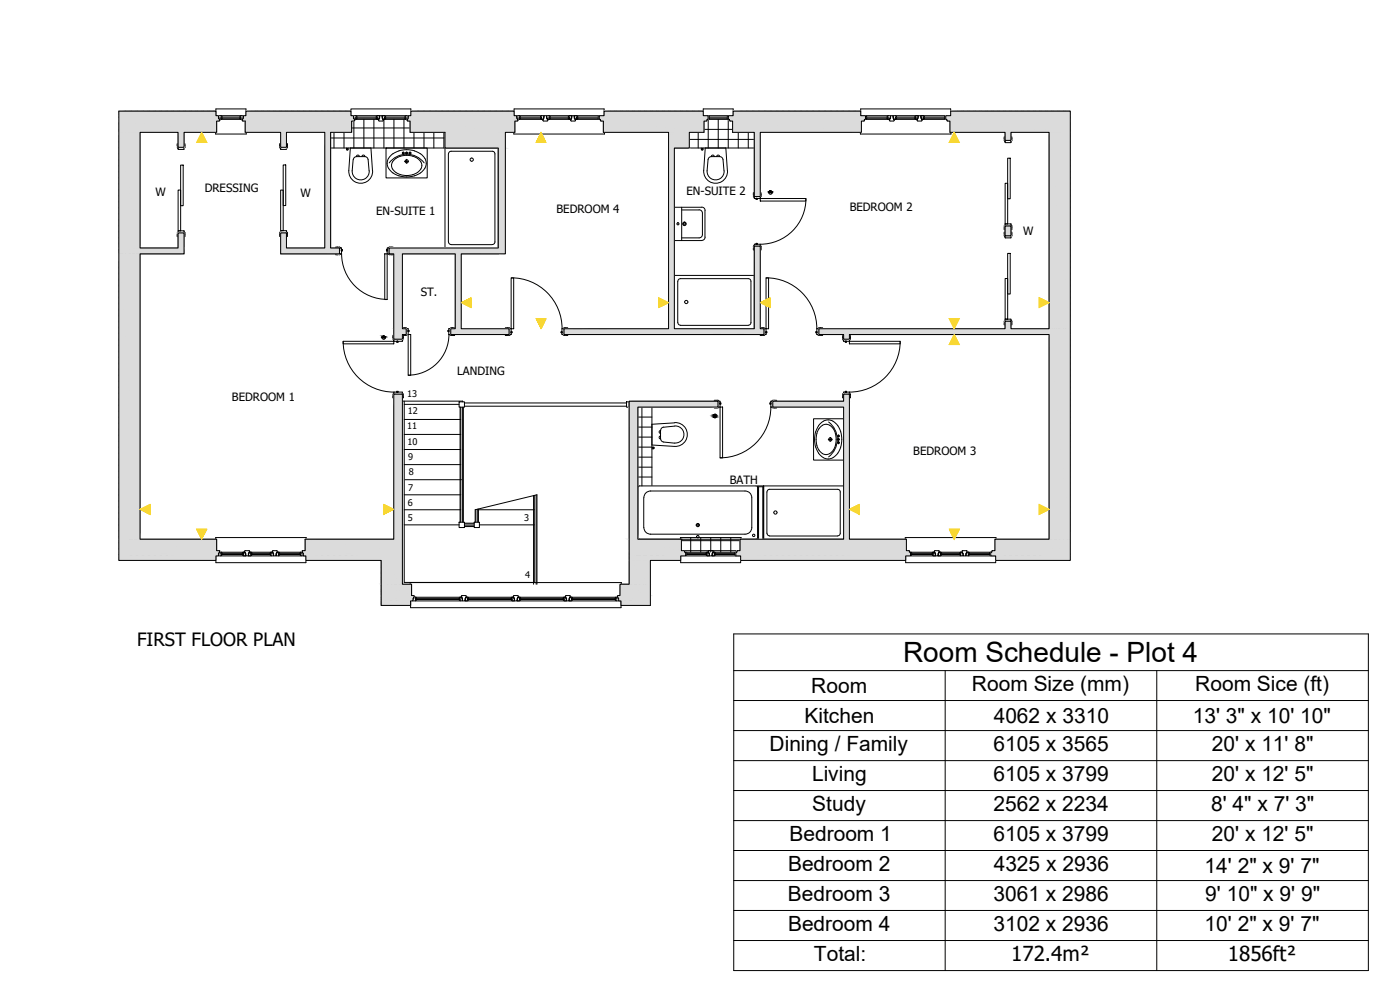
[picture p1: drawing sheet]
<svg xmlns="http://www.w3.org/2000/svg" width="420mm" height="297mm" viewBox="0 0 420 297" stroke-linecap="round" stroke-linejoin="round" font-family="sans-serif">
<defs><g id="words">
<text font-size="8.4" x="271" y="198.7">Room Schedule - Plot 4</text>
<g font-size="6.3">
<text x="243.5" y="207.9">Room</text>
<text x="291.7" y="207.3">Room Size (mm)</text>
<text x="358.7" y="207.3">Room Sice (ft)</text>
<text x="241.5" y="216.9">Kitchen</text>
<text x="298.2" y="216.9">4062 x 3310</text>
<text x="358" y="216.9">13' 3&quot; x 10' 10&quot;</text>
<text x="231" y="225.3">Dining / Family</text>
<text x="298.1" y="225.2">6105 x 3565</text>
<text x="363.7" y="225.2">20' x 11' 8&quot;</text>
<text x="243.7" y="234.2">Living</text>
<text x="298.1" y="234.2">6105 x 3799</text>
<text x="363.7" y="234.2">20' x 12' 5&quot;</text>
<text x="243.8" y="243.3">Study</text>
<text x="298.2" y="243.2">2562 x 2234</text>
<text x="363.5" y="243.2">8' 4&quot; x 7' 3&quot;</text>
<text x="236.9" y="252.2">Bedroom 1</text>
<text x="298.1" y="252.2">6105 x 3799</text>
<text x="363.7" y="252.2">20' x 12' 5&quot;</text>
<text x="236.5" y="261.2">Bedroom 2</text>
<text x="298.2" y="261.2">4325 x 2936</text>
<text x="361.5" y="261.9">14' 2&quot; x 9' 7&quot;</text>
<text x="236.5" y="270.2">Bedroom 3</text>
<text x="298.1" y="270.2">3061 x 2986</text>
<text x="361.7" y="270.2">9' 10&quot; x 9' 9&quot;</text>
<text x="236.5" y="279.2">Bedroom 4</text>
<text x="298.1" y="279.2">3102 x 2936</text>
<text x="361.5" y="279.2">10' 2&quot; x 9' 7&quot;</text>
<text x="244.3" y="288.2">Total:</text>
</g>
<g font-size="6.2">
<text x="303.5" y="288.3">172.4m²</text>
<text x="368.5" y="288.4">1856ft²</text>
</g>
<text font-size="5.5" x="41.1" y="193.8">FIRST FLOOR PLAN</text>
<g font-size="3.4">
<text x="46.6" y="58.8">W</text>
<text x="61.5" y="57.7">DRESSING</text>
<text x="90.2" y="59.1">W</text>
<text x="206" y="58.5">EN-SUITE 2</text>
<text x="112.9" y="64.5">EN-SUITE 1</text>
<text x="167" y="63.8">BEDROOM 4</text>
<text x="255" y="63.5">BEDROOM 2</text>
<text x="307.1" y="70.4">W</text>
<text x="126.3" y="88.9">ST.</text>
<text x="137.2" y="112.4">LANDING</text>
<text x="69.6" y="120.2">BEDROOM 1</text>
<text x="274.1" y="136.4">BEDROOM 3</text>
<text x="219" y="145.1">BATH</text>
</g>
<g font-size="2.8">
<text x="122.2" y="119.1">13</text>
<text x="122.4" y="124.2">12</text>
<text x="122.2" y="128.8">11</text>
<text x="122.3" y="133.5">10</text>
<text x="122.5" y="137.9">9</text>
<text x="122.7" y="142.7">8</text>
<text x="122.5" y="147.2">7</text>
<text x="122.4" y="151.9">6</text>
<text x="122.4" y="156.4">5</text>
<text x="157.3" y="156.3">3</text>
<text x="157.6" y="173.6">4</text>
</g>
</g></defs>
<!-- layer: Wall -->
<g fill="none" stroke="#000" stroke-width=".3">
<path d="M35.7 33.4h29v6h-23v122.7h23v6h-29zM53.7 39.4v4.8M55 39.4v4.8M73.9 33.4h31.3v6h-31.3zM84.5 39.4v4.8M85.7 39.4v4.8M97.7 39.4v35.2h-12v-4.7M99 39.4v35.2h2.9M123.4 33.4h30.8v6h-30.8zM149.8 39.4v35.2M150 39.4v35.2h-33.2M181.4 33.4h29.6v6h-29.6z"/>
<path d="M200.9 39.4v59.5h-31.6M202.1 39.4v59.5h24.5v-25M220.2 33.4h38v6h-38zM226.6 39.4v19.6M227.9 39.4v19.6M285.4 33.4h35.8v134.7h-22.3v-6h16.3v-122.7h-29.8zM301.9 39.4v2.7M303.1 39.4v2.7M53.7 69.9v4.7h-12M55 69.9v6h-13.3M84.5 69.9v6h17.4M116.8 75.9h1.6"/>
<path d="M118.5 74.6v27.2M118.7 74.6v27.2M120.5 74.6v27.2M120.5 75.9h16.4v23h-1.6M150 75.9h-11.8v23h11.8M227.9 73.9v25h1.4M301.9 67.8v2.9M303.1 67.8v2.9M120.5 98.9h1.4M151.2 98.9h1.6M301.9 96.4v2.5h-56.1M303.1 96.4v2.5h12.1"/>
<path d="M118.5 118.3l-.1 43.8h-26.5v6h22.5v13.6h8.8v-6.1h-2.7v-57.3M118.7 118.3v43.8M120.5 100.1h1.4M135.3 100.1h17.5M169.3 100.1h60M245.8 100.1h7.6v1.7M253.4 118.3v2.4h-21.5M254.7 118.3v43.8M315.2 100.1h-60.5v1.7M190.9 120.7v41.4h13.3v6h-9v13.6h-8.8v-6.1h2.7v-54.9h26.4M191.1 121.9h24.4M191.1 120.7v41.4"/>
<path d="M231.9 121.9h21.5v40.2M222.4 162.1h49.3v6h-49.3zM227.7 162.1v-16h1.2v16"/>
</g>
<!-- layer: 1 -->
<g fill="none" stroke="#000" stroke-width=".3">
<path d="M116.8 48.9a6.6 6.6 0 0 1 10.5 0M119.7 45.2l2.4-.3 2.3 .3M119.8 45.3a4 4 0 0 0-3.4 4.8 6.7 6.7 0 0 0 8 2.7M120.2 46.9l1.9-.3 1.8 .3M120.2 52.4l1.9 .3 1.8-.3M120.3 46.9a2.94 2.94 0 0 0-2.6 3.6 4 4 0 0 0 2.6 1.9M120.7 45.9h.6M121 45.6v.7M121.4 48.4h1.2M121.7 45.9h.6M122 45.6v.7M122 47.8v1.2"/>
<path d="M122.7 45.9h.6M123 45.6v.7M123.9 46.9a2.78 2.78 0 0 1 2.4 3.8 4.3 4.3 0 0 1-2.4 1.7M124.4 45.3l.7 .3a4.6 4.6 0 0 1 2.4 1.9M127.5 50.5a5.3 5.3 0 0 1-3.1 2.3M127.5 47.5a2.9 2.9 0 0 1 0 3M244.8 129.5l-.2 .9a7.4 7.4 0 0 0 1.1 5.6M245.1 130a2.78 2.78 0 0 1 3.9-2.4 4.1 4.1 0 0 1 1.7 2.4M245.1 133.7a2.94 2.94 0 0 0 3.6 2.5 3.8 3.8 0 0 0 2-2.5M245.2 130l-.3 1.8 .3 1.9M245.7 127.7a3.4 3.4 0 0 1 3.3-1.7 3.4 3.4 0 0 1 2.9 2.4l.4 1.1M245.7 127.7l-.9 1.8"/>
<path d="M248.6 131.9h1.2M248.7 126.6a6.6 6.6 0 0 1 0 10.5M249.2 131.3v1.2M250.7 130l.2 1.8-.2 1.9M251.3 131.9h.6M251.3 130.9h.6M251.3 132.8h.6M251.6 130.6v.5M251.6 131.6v.6M251.6 132.5v.7M252.3 129.5a6.5 6.5 0 0 1-3 8.1 3.3 3.3 0 0 1-3.6-1.6M191.4 146.3v15"/>
<path d="M191.5 146.3l.4-.5 35.3 .1 .2 .4v15M193.2 149.4v8.9M193.2 158.3a2.01 2.01 0 0 0 2.1 2M195.2 147.3h28.4a2.01 2.01 0 0 1 2 2M195.3 147.3a2.01 2.01 0 0 0-2.1 2M225.6 158.3a2.01 2.01 0 0 1-2 2h-28.4M225.6 149.4v8.9M191.5 161.3l.4 .5h35l.5-.5"/>
<circle cx="121" cy="45.9" r=".28"/>
<circle cx="122.1" cy="45.9" r=".28"/>
<circle cx="122.1" cy="48.4" r=".49"/>
<circle cx="123.1" cy="45.9" r=".28"/>
<circle cx="249.2" cy="131.8" r=".49"/>
<circle cx="251.6" cy="130.8" r=".28"/>
<circle cx="251.6" cy="131.8" r=".28"/>
<circle cx="251.6" cy="132.8" r=".28"/>
<circle cx="209.4" cy="157.5" r=".32"/>
<circle cx="209.4" cy="157.5" r=".49"/>
<circle cx="209.4" cy="161" r=".36"/>
<circle cx="226.2" cy="160.6" r=".36"/>
</g>
<!-- layer: A-Door -->
<g fill="none" stroke="#000" stroke-width=".3">
<path d="M53.2 43.7v-.6h.3v1.4l-.1-.1M53.2 43.7l.2 .2M53.4 43.9l-.2 .2 .2 .3M53.5 57h.7v12.3h-.7zM53.5 44.8h1.7v-.6h-1.7v.6M54.2 49.5h.8v12.2h-.8zM55.3 43.9l.2-.8h-.3v1.4l.1-.1M55.4 43.9l.2 .2-.2 .3M83.9 43.7v-.6h.3v1.4l-.1-.1M83.9 43.7l.2 .2M84.1 43.9l-.2 .2 .2 .3M84.2 57h.8v12.2h-.8z"/>
<path d="M84.2 44.2h1.8v.6h-1.7zM85 49.5h.8v12.2h-.8zM86.3 43.7l-.2 .2 .1 .4-.2 .2v-1.4h.3v.6M226.1 58.5v-.7h.3v1.4l-.1-.1M226.1 58.4l.2 .7M226.4 59h1.8v.5l-1.8 .1zM227.3 59.7l-.3 .1-.1-.2 .3-.1 .1 .2M228.2 59.6h13.6v.7h-13.6zM228.4 58.5v-.7h-.2v1.4v-.1M228.4 58.4l-.2 .7M241.9 59.5a13.7 13.7 0 0 1-13.7 13.8M301.4 41.7v-.6h.3v1.3l-.3-.3 .2-.3"/>
<path d="M301.4 41.7l.2 .2M301.7 55h.7v12.2h-.7zM301.7 42.1h1.7v.6l-1.7 .1zM302.4 47.5h.8v12.1h-.8zM303.7 41.7v-.6h-.3v1.3l.3-.3-.2-.3M303.7 41.7l-.2 .2M53.4 69.7l.1-.1v1.4h-.3v-.6M53.4 69.7l-.2 .7M53.5 69.3v.6h1.7v-.6M53.5 69.3h1.7M55.3 69.7l-.1-.1v1.4h.3l-.2-.8M55.4 69.7l.2 .2-.2 .2"/>
<path d="M84.1 69.7l.1-.1v1.4h-.3v-.6M84.1 70.1l-.2 .2M84.1 69.7l-.2 .2 .2 .2M84.2 69.3v.6h1.8v-.6M84.3 69.2l1.7 .1M84.3 69.2l-.1 .1M86.3 70.3l-.2-.2 .1-.3-.2-.2v1.4h.3v-.6M100.7 76.2h1.4l-.3 .3-.2-.3-.2 .3h-.7zM100.7 74.1h.7l.2 .2 .2-.2 .3 .3h-1.4zM102.4 74.4h-.5v1.8h.5M102.5 74.4v1.7a13.7 13.7 0 0 0 13.7 13.7M102.7 74.9l.1 .3"/>
<path d="M102.8 74.9l-.4 .1v.3h.3M115.5 76.2h.7v13.7h-.7zM116 74.9v.3M116 75.2v.1M116 74.8l.3 .5h-.3M116.3 74.4l-.1 1.7 .6 .1v-1.8h-.5M117.1 74.3l.9-.2v.3h-1.4l.3-.3 .3 .2M117.2 76.2l-.3 .3-.3-.3h1.4v.3h-.7l-.2-.3M226.1 74.4l.2-.2-.1-.4 .2-.1v1.3h-.3v-.6M226.4 73.3h1.7l.1 .6h-1.8zM227.3 73.1l-.4-.1v.3h.3l.1-.2M228.4 74.4l-.2-.2 .2-.4-.2-.1v1.3h.2v-.6"/>
<path d="M301.4 70.2l.2 .2-.2 .3 .3 .3v-1.4h-.3v.7M301.6 67.6l-.2 .2 .2 .3-.2 .8h.3v-1.4l-.1 .1M301.7 71.3v-.6h1.7v.6M301.7 71.3v.1M301.7 67.2l1.7-.1v.7h-1.7zM302.4 76h.8v12.2h-.8zM303.4 71.3l-1.7 .1M303.5 67.6l.2 .2-.2 .3 .2 .2v.6h-.3v-1.4l.1 .1M303.7 70.2l-.2 .2 .2 .4-.3 .2v-1.4h.3v.7M121.4 98.3h-.6v.3h1.3h-.1M121.4 98.3l.2 .2M121.6 98.5l.2-.2 .2 .2"/>
<path d="M122.4 98.6l.1 1.7-.6 .1v-1.8h.5M122.7 99.5v-.4h-.2v.4h.2M134.5 99.5v-.3l.2-.1v.4h-.2M134.8 98.6l-.1 1.7 .6 .1v-1.8h-.6M135.8 98.3h.6v.3h-1.4h.2M135.8 98.3l-.6 .2M152.3 98.3h-.6v.3h1.4h-.2M152.3 98.3l.7 .2M153.4 98.6v1.8h-.6v-1.8h.6M153.4 83.4h.8v15.2h-.8zM153.4 83.4a15.2 15.2 0 0 1 15.3 15.2M153.6 99.9v-.4h-.2v.3l.2 .1"/>
<path d="M168.4 99.6v.2M168.4 99.8l.1 .1M168.5 99.5h.2l-.2 .4M168.5 99.5h-.1M168.7 98.6l-.1 1.7 .7 .1v-1.8h-.6M169.2 98.5l.2-.2 .2 .2M169.8 98.3l-.2 .2M169.8 98.3h.6v.3h-1.3M228.8 98.3h-.6v.3h1.3h-.1M228.8 98.3l.6 .2M229.8 98.6l.1 1.7-.6 .1v-1.8h.5M229.9 83.4a15.2 15.2 0 0 1 15.2 15.2"/>
<path d="M229.9 83.4h.8v15.2h-.8zM230.1 99.5h-.3v.3l.3 .1M230.1 99.5h.1M230.1 99.6v.2M230.2 99.8l-.1 .1M244.9 99.5h.3l-.1 .4h-.2M244.9 99.5v.4M245.2 98.6l-.1 1.7 .7 .1v-1.8h-.6M246.2 98.3h.7v.3h-1.4h.1M246.3 98.3l-.7 .2M301.6 96.7l-.2 .2M301.6 96.2l.1 1.3h-.3v-.6"/>
<path d="M301.6 96.2l-.2 .3 .2 .2M301.7 83.6h.7v12.2h-.7zM301.7 95.8h1.7v.6h-1.7zM303.5 96.2l-.1 1.3h.3v-.6M303.5 96.2l.2 .3-.2 .2M303.5 96.7l.2 .2M103 102.4h15.2v.8h-15.2zM103 102.4a15.3 15.3 0 0 0 16.1 15.2h1.6M117.9 101.3v-.6h.3v1.4l-.1-.2M117.9 101.3l.2 .6M118.1 118.2l.1-.2v1.4h-.3v-.6M118.1 118.1l-.2 .6"/>
<path d="M118.2 102.4v-.6h2.6l-.1 .6M118.2 102.3l.1 .1M118.3 102.4h2.4M118.3 117.6l-.1 .1M119.1 117.5h.4M119.1 117.5v.2h.3l.1-.2M119.1 102.6v-.2h.4v.2M119.1 102.6l.3 .1M119.5 102.6l-.1 .1M120.7 117.6l.1 .7h-2.6v-.6M120.8 118.1l.2 .6M120.8 118.2v-.2v1.4h.3v-.6"/>
<path d="M121 101.3l-.2 .2 .3 .2-.3 .4v-1.4h.3v.6M121.6 100.5l.2 .2 .3-.3h-1.3v.3h.6M121.6 100.5l-.2 .2M122.5 100.4h.8v12.2h-.8zM134.7 100.3a12.2 12.2 0 0 1-12.2 12.3M135.2 100.5l.2 .2 .3-.2 .1 .2h.6v-.3h-1.4l.2 .1M153 100.5l-.3 .2-.2-.2-.8 .2v-.3h1.4l-.2 .1M169.6 100.5l-.2 .2-.4-.3h1.4v.3h-.6l-.2-.2M229.4 100.5l.1-.1h-1.3v.3h.6M229.4 100.5l-.6 .2M245.5 100.4h1.4v.3l-.8-.2-.3 .2zM252.9 100.7h.3v1.4l-.3-.4 .2-.2-.2-.2z"/>
<path d="M253.1 118.1l-.2 .2 .2 .3-.2 .1v.7h.3v-1.4l-.1 .2M253.2 101.8h1.7l.1 .5-1.8 .1zM253.2 117.7h1.7v.6h-1.7zM253.6 102.6l.1-.2h.3l.1 .2M253.6 117.5l.1 .2h.3l.1-.2M253.7 102.6h.4M253.7 117.5h.4M254.9 100.7h.3v.6l-.2 .2 .3 .2-.3 .4zM254.9 102.4h15.3v.8h-15.3zM255 118.1l.3 .2-.3 .3 .2 .1v.7h-.3v-1.4l.1 .2M270.2 102.4a15.2 15.2 0 0 1-15.3 15.2M215 120.1h-.6v.3h1.3l-.1-.1"/>
<path d="M215 120.1l.6 .2M215.6 122.2l.1-.1h-1.3v.3h.6M215.6 122.2l-.6 .2M216 120.4l.1 1.7h-.6v-1.7h.5M216.1 122.1h.8v15.3h-.8zM216.3 120.9l-.3 .1v.2l.3 .1M216.3 120.9h.1M216.3 120.9v.3M216.4 121.2h-.1M231.1 121.2v-.3h.2l.1 .3-.3 .1M231.3 122.1a15.2 15.2 0 0 1-15.2 15.3M231.4 120.4l-.1 1.7h.6v-1.7h-.5"/>
<path d="M232.4 120.1h.7v.3h-1.4l.1-.1M232.5 122.4l-.2-.2-.3 .2-.3-.3h1.4v.3h-.7M232.5 120.1l-.7 .2"/>
</g>
<!-- layer: hatch -->
<g fill="none" stroke="#000" stroke-width=".3">
<path d="M35.7 39l2 2M35.7 35.4l2 2M35.7 33.6l2 2M35.9 33.4l-.2 .2M37.2 33.4l2 2 2.1-2M37.7 33.4l-2 1.9M37.7 36.9l-2 2M37.7 38.7l-2 2.1 2 2M38.9 36.8h.1M38.9 37.6h.1M38.9 38.4h.1M38.9 39.2h.1"/>
<path d="M38.9 39.9h.1M38.9 39.9l.3 .4M38.9 39.2l.3 .3M38.9 38.4l.3 .4M38.9 37.6l.3 .4M38.9 36.8l.3 .4M39 33.4l2 2 2.1-2M39.1 36.6l-.2 .2M39.2 37.2h.4M39.2 38h.4M39.2 38.8h.4M39.2 39.5h.4"/>
<path d="M39.2 37.2l-.3 .4M39.2 38l-.3 .4M39.2 38.8l-.3 .4M39.2 39.5l-.3 .4M39.5 33.4l-3.8 3.8 2 2M39.6 38.8l.2 .4M39.6 39.5l.2 .4M39.6 38l.2 .4M39.6 37.2l.2 .4M39.7 36.6l.1 .2M39.8 36.8h.5M39.8 37.6h.5"/>
<path d="M39.8 38.4h.5M39.8 39.2h.5M39.8 39.9h.5M39.8 36.8l-.2 .4M39.8 37.6l-.2 .4M39.8 38.4l-.2 .4M39.8 39.2l-.2 .3M39.8 39.9l-.2 .4M40.3 39.9l.2 .4M40.3 39.2l.2 .3M40.3 38.4l.2 .4M40.3 37.6l.2 .4"/>
<path d="M40.3 36.8l.2 .4M40.4 36.7l-.1 .1M40.5 37.2h.5M40.5 38h.5M40.5 38.8h.5M40.5 39.5h.5M40.5 37.2l-.2 .4M40.5 38l-.2 .4M40.5 38.8l-.2 .4M40.5 39.5l-.2 .4M40.8 33.4l2 2 2.1-2M41 39.5l.2 .4"/>
<path d="M41 38.8l.2 .4M41 38l.2 .4M41 37.2l.2 .4M41.1 36.7l.1 .1M41.2 36.8h.4M41.2 37.6h.4M41.2 38.4h.4M41.2 39.2h.4M41.2 39.9h.4M41.2 36.8l-.2 .4M41.2 37.6l-.2 .4M41.2 38.4l-.2 .4"/>
<path d="M41.2 39.2l-.2 .3M41.2 39.9l-.2 .4M41.6 39.9l.1 .2M41.6 39.2l.2 .2M41.6 38.4l.3 .4M41.6 37.6l.3 .4M41.6 36.8l.3 .4M41.7 36.7l-.1 .1M41.7 39.8l-.1 .1M41.9 37.2h.4M41.9 38h.4M41.9 38.8h.4"/>
<path d="M41.9 37.2l-.3 .4M41.9 38l-.3 .4M41.9 38.8l-.3 .4M42.3 38l.2 .4M42.3 37.2l.2 .4M42.3 38.8l.2 .4M42.4 36.7l.1 .1M42.5 36.8h.5M42.5 37.6h.5M42.5 38.4h.5M42.5 39.2h.5M42.5 36.8l-.2 .4"/>
<path d="M42.5 37.6l-.2 .4M42.5 38.4l-.2 .4M42.5 39.2l-.1 .2M42.6 33.4l2 2 2.1-2M43 37.6l.2 .4M43 36.8l.2 .4M43 39.2l.1 .2M43 38.4l.2 .4M43 36.7v.1M43.2 37.2h.4M43.2 38h.4M43.2 38.8h.4"/>
<path d="M43.2 37.2l-.2 .4M43.2 38l-.2 .4M43.2 38.8l-.2 .4M43.6 38.8l.2 .4M43.6 38l.2 .4M43.6 37.2l.2 .4M43.8 36.7v.1M43.8 36.8h.5M43.8 37.6h.5M43.8 38.4h.5M43.8 39.2h.5M43.8 36.8l-.2 .4"/>
<path d="M43.8 37.6l-.2 .4M43.8 38.4l-.2 .4M43.8 39.2l-.1 .2M44.3 39.2l.1 .2M44.3 38.4l.2 .4M44.3 37.6l.2 .4M44.3 36.8l.2 .4M44.3 36.8h.1M44.4 33.4l2 2 2.1-2M44.5 37.2h.4M44.5 38h.4M44.5 38.8h.4"/>
<path d="M44.5 37.2l-.2 .4M44.5 38l-.2 .4M44.5 38.8l-.2 .4M44.9 38l.3 .4M44.9 37.2l.3 .4M44.9 38.8l.3 .4M45.2 36.8h.4M45.2 37.6h.4M45.2 38.4h.4M45.2 39.2h.4M45.2 36.8h.1M45.2 36.8l-.3 .4"/>
<path d="M45.2 37.6l-.3 .4M45.2 38.4l-.3 .4M45.2 39.2l-.2 .2M45.6 36.8h.1M45.6 37.6l.2 .4M45.6 36.8l.2 .4M45.6 39.2l.1 .2M45.6 38.4l.2 .4M45.8 37.2h.5M45.8 38h.5M45.8 38.8h.5M45.8 37.2l-.2 .4"/>
<path d="M45.8 38l-.2 .4M45.8 38.8l-.2 .4M46.2 33.4l2 2M46.3 38.8l.2 .4M46.3 38l.2 .4M46.3 37.2l.2 .4M46.5 37.6h.4M46.5 38.4h.4M46.5 39.2h.4M46.5 36.8l-.2 .4M46.5 37.6l-.2 .4M46.5 38.4l-.2 .4"/>
<path d="M46.5 39.2l-.2 .2M46.9 39.2l.2 .2M46.9 38.4l.3 .4M46.9 37.6l.3 .4M47 36.8l.2 .4M47.2 37.2h.4M47.2 38h.4M47.2 38.8h.4M47.2 37.2l-.3 .4M47.2 38l-.3 .4M47.2 38.8l-.3 .4M47.6 38.8l.2 .4"/>
<path d="M47.6 38l.2 .4M47.6 37.2l.2 .4M47.8 37.6h.5M47.8 38.4h.5M47.8 39.2h.5M47.8 36.9l-.2 .3M47.8 37.6l-.2 .4M47.8 38.4l-.2 .4M47.8 39.2l-.1 .2M48 33.4l2.1 2M48.3 37.6l.2 .4M48.3 39.2l.1 .2"/>
<path d="M48.3 38.4l.2 .4M48.3 36.9l.2 .3M48.5 37.2h.5M48.5 38h.5M48.5 38.8h.5M48.5 37.2l-.2 .4M48.5 38l-.2 .4M48.5 38.8l-.2 .4M49 38.8l.2 .4M49 38l.2 .4M49 37.2l.2 .4M49.1 36.9l-.1 .3"/>
<path d="M49.2 37.6h.4M49.2 38.4h.4M49.2 39.2h.4M49.2 39.2l-.2 .2M49.2 37.6l-.2 .4M49.2 38.4l-.2 .4M49.6 39.2l.2 .2M49.6 38.4l.3 .4M49.6 37.6l.3 .4M49.7 36.9l.2 .3M49.8 33.4l2 2M49.9 37.2h.4"/>
<path d="M49.9 38h.4M49.9 38.8h.4M49.9 37.2l-.3 .4M49.9 38l-.3 .4M49.9 38.8l-.3 .4M50.2 33.4l-2 2M50.3 38.8l.2 .4M50.3 38l.2 .4M50.3 37.2l.2 .4M50.4 37l-.1 .2M50.5 37.6h.5M50.5 38.4h.5"/>
<path d="M50.5 39.2h.5M50.5 37.6l-.2 .4M50.5 38.4l-.2 .4M50.5 39.2l-.1 .2M51 39.2l.1 .2M51 38.4l.2 .4M51 37.6l.2 .4M51 37l.2 .2M51.2 37.2h.4M51.2 38h.4M51.2 38.8h.4M51.2 37.2l-.2 .4"/>
<path d="M51.2 38l-.2 .4M51.2 38.8l-.2 .4M51.6 33.4l2 2M51.6 38.8l.2 .4M51.6 38l.2 .4M51.6 37.2l.2 .4M51.7 37l-.1 .2M51.8 37.6h.5M51.8 38.4h.5M51.8 39.2h.5M51.8 37.6l-.2 .4M51.8 38.4l-.2 .4"/>
<path d="M51.8 39.2l-.1 .2M52.1 33.4l-2.1 2M52.3 39.2l.1 .2M52.3 38.4l.2 .4M52.3 37.6l.2 .4M52.4 37l.1 .2M52.5 37.2h.4M52.5 38h.4M52.5 38.8h.4M52.5 37.2l-.2 .4M52.5 38.8l-.2 .4M52.5 38l-.2 .4"/>
<path d="M52.9 38.8l.3 .4M52.9 38l.3 .4M52.9 37.2l.3 .4M53 37l-.1 .2M53.2 37.6h.4M53.2 38.4h.4M53.2 39.2h.4M53.2 37.6l-.3 .4M53.2 38.4l-.3 .4M53.2 39.2l-.2 .2M53.4 33.4l2 2M53.6 39.2l.1 .2"/>
<path d="M53.6 38.4l.2 .4M53.6 37.6l.2 .4M53.7 37l.1 .2M53.8 37.2h.5M53.8 38h.5M53.8 38.8h.5M53.8 37.2l-.2 .4M53.8 38l-.2 .4M53.8 38.8l-.2 .4M53.8 33.4l-2 2M54.3 38.8l.2 .4M54.3 38l.2 .4"/>
<path d="M54.3 37.2l.2 .4M54.3 37.1v.1M54.5 37.6h.4M54.5 38.4h.4M54.5 39.2h.4M54.5 37.6l-.2 .4M54.5 38.4l-.2 .4M54.5 39.2l-.2 .2M54.9 39.2l.2 .2M54.9 38.4l.3 .4M54.9 37.6l.3 .4M55.1 37.1l.1 .1"/>
<path d="M55.2 37.2h.4M55.2 38h.4M55.2 38.8h.4M55.2 37.2l-.3 .4M55.2 38l-.3 .4M55.2 38.8l-.3 .4M55.2 33.4l2 2M55.6 38.8l.2 .4M55.6 38l.2 .4M55.6 37.2l.2 .4M55.7 37.1l-.1 .1M55.7 33.4l-2.1 2"/>
<path d="M55.8 37.6h.5M55.8 38.4h.5M55.8 39.2h.5M55.8 37.6l-.2 .4M55.8 38.4l-.2 .4M55.8 39.2l-.1 .2M56.3 39.2l.1 .2M56.3 38.4l.2 .4M56.3 37.6l.2 .4M56.5 37.1v.1M56.5 37.2h.5M56.5 38h.5"/>
<path d="M56.5 38.8h.5M56.5 37.2l-.2 .4M56.5 38l-.2 .4M56.5 38.8l-.2 .4M57 38.8l.2 .4M57 38l.2 .4M57 37.2l.2 .4M57 37.2h.1M57 33.4l2 2M57.2 37.6h.4M57.2 38.4h.4M57.2 39.2h.4"/>
<path d="M57.2 37.6l-.2 .4M57.2 38.4l-.2 .4M57.2 39.2l-.2 .2M57.4 33.4l-2 2M57.6 39.2l.2 .2M57.6 38.4l.3 .4M57.6 37.6l.3 .4M57.8 37.2h.1M57.9 37.2h.4M57.9 38h.4M57.9 38.8h.4M57.9 37.2l-.3 .4"/>
<path d="M57.9 38l-.3 .4M57.9 38.8l-.3 .4M58.3 37.2h.1M58.3 38.8l.2 .4M58.3 38l.2 .4M58.3 37.2l.2 .4M58.5 37.6h.5M58.5 38.4h.5M58.5 39.2h.5M58.5 37.6l-.2 .4M58.5 38.4l-.2 .4M58.5 39.2l-.1 .2"/>
<path d="M58.8 33.4l2 2M59 39.2l.1 .2M59 38.4l.2 .4M59 37.6l.2 .4M59.2 38h.4M59.2 38.8h.4M59.2 37.2l-.2 .4M59.2 38l-.2 .4M59.2 38.8l-.2 .4M59.3 33.4l-2.1 2M59.6 38.8l.2 .4M59.6 38l.2 .4"/>
<path d="M59.6 37.3l.2 .3M59.8 37.6h.5M59.8 38.4h.5M59.8 39.2h.5M59.8 37.6l-.2 .4M59.8 38.4l-.2 .4M59.8 39.2l-.1 .2M60.3 39.2l.1 .2M60.3 38.4l.2 .4M60.3 37.6l.2 .4M60.5 37.3l-.2 .3M60.5 38h.4"/>
<path d="M60.5 38.8h.4M60.5 38l-.2 .4M60.5 38.8l-.2 .4M60.6 33.4l2 2 2-2M60.9 38.8l.3 .4M60.9 38l.3 .4M61 37.3l.2 .3M61 33.4l-2 2M61.2 37.6h.4M61.2 38.4h.4M61.2 39.2h.4M61.2 37.6l-.3 .4"/>
<path d="M61.2 38.4l-.3 .4M61.2 39.2l-.2 .2M61.6 39.2l.2 .2M61.6 38.4l.2 .4M61.6 37.6l.2 .4M61.8 37.3l-.2 .3M61.8 38h.5M61.8 38.8h.5M61.8 38l-.2 .4M61.8 38.8l-.2 .4M62.3 38.8l.2 .4M62.3 38l.2 .4"/>
<path d="M62.3 37.3l.2 .3M62.3 33.4l2.1 2M62.5 37.6h.4M62.5 38.4h.4M62.5 39.2h.4M62.5 37.6l-.2 .4M62.5 38.4l-.2 .4M62.5 39.2l-.2 .2M62.8 33.4l-2 2M62.9 39.2l.2 .2M62.9 38.4l.3 .4M62.9 37.6l.3 .4"/>
<path d="M63.1 37.3l-.2 .3M63.2 38h.4M63.2 38.8h.4M63.2 38l-.3 .4M63.2 38.8l-.3 .4M63.6 38.8l.2 .4M63.6 38l.2 .4M63.7 37.4l.1 .2M63.8 37.6h.5M63.8 38.4h.5M63.8 39.2h.5M63.8 37.6l-.2 .4"/>
<path d="M63.8 38.4l-.2 .4M63.8 39.2l-.1 .2M64.2 33.4l.5 .5M64.3 39.2l.1 .2M64.3 38.4l.2 .4M64.3 37.6l.2 .4M64.4 37.4l-.1 .2M64.5 38h.2M64.5 38.8h.2M64.5 38l-.2 .4M64.5 38.8l-.2 .4M64.7 35.1l-.3 .3"/>
<path d="M65 39.7h-9.8v4.5M73.6 39.7h10.6v4.5M73.9 37.2h.4M73.9 38h.4M73.9 38.8h.4M73.9 34.1l1.3 1.3M74.3 38.8l.2 .4M74.3 38l.2 .4M74.3 37.2l.2 .4M74.4 36.6l.1 .2M74.5 36.8h.5M74.5 37.6h.5"/>
<path d="M74.5 38.4h.5M74.5 39.2h.5M74.5 36.8l-.2 .4M74.5 37.6l-.2 .4M74.5 38.4l-.2 .4M74.5 39.2l-.1 .2M74.9 33.4l2 2 2.1-2M75 39.2l.1 .2M75 38.4l.2 .4M75 37.6l.2 .4M75 36.8l.2 .4M75.1 36.6l-.1 .2"/>
<path d="M75.2 37.2h.4M75.2 38h.4M75.2 38.8h.4M75.2 37.2l-.2 .4M75.2 38l-.2 .4M75.2 38.8l-.2 .4M75.4 33.4l-1.5 1.4M75.6 38.8l.2 .4M75.6 38l.2 .4M75.6 37.2l.2 .4M75.7 36.6l.1 .2M75.8 36.8h.5"/>
<path d="M75.8 37.6h.5M75.8 38.4h.5M75.8 39.2h.5M75.8 36.8l-.2 .4M75.8 37.6l-.2 .4M75.8 38.4l-.2 .4M75.8 39.2l-.1 .2M76.3 39.2l.1 .2M76.3 38.4l.2 .4M76.3 37.6l.2 .4M76.3 36.8l.2 .4M76.4 36.6l-.1 .2"/>
<path d="M76.5 37.2h.4M76.5 38h.4M76.5 38.8h.4M76.5 37.2l-.2 .4M76.5 38l-.2 .4M76.5 38.8l-.2 .4M76.7 33.4l2.1 2M76.9 38.8l.3 .4M76.9 38l.3 .4M76.9 37.2l.3 .4M77 36.6l.2 .2M77.2 36.8h.4"/>
<path d="M77.2 37.6h.4M77.2 38.4h.4M77.2 39.2h.4M77.2 36.8l-.3 .4M77.2 37.6l-.3 .4M77.2 38.4l-.3 .4M77.2 39.2l-.2 .2M77.2 33.4l-2.1 2M77.6 39.2l.2 .2M77.6 38.4l.2 .4M77.6 37.6l.2 .4M77.6 36.8l.2 .4"/>
<path d="M77.8 36.6l-.2 .2M77.8 37.2l-.2 .4M77.8 38l-.2 .4M77.8 38.8l-.2 .4M78.3 38.8l.2 .4M78.3 38l.2 .4M78.3 37.2l.2 .4M78.4 36.6l.1 .2M78.5 36.8h.4M78.5 36.8l-.2 .4h-.5M78.5 37.6h.4M78.5 37.6l-.2 .4h-.5"/>
<path d="M78.5 38.4h.4M78.5 38.4l-.2 .4h-.5M78.5 39.2h.4M78.5 39.2l-.2 .2M78.5 33.4l2 2 2.1-2M78.9 39.2l.2 .2M78.9 38.4l.2 .4M78.9 37.6l.2 .4M78.9 36.8l.2 .4M79.1 36.6l-.2 .2M79.1 37.2h.5M79.1 38h.5"/>
<path d="M79.1 38.8h.5M79.1 37.2l-.2 .4M79.1 38l-.2 .4M79.1 38.8l-.2 .4M79.6 38.8l.2 .4M79.6 38l.2 .4M79.6 37.2l.2 .4M79.7 36.6l.1 .2M79.8 36.8h.5M79.8 37.6h.5M79.8 38.4h.5M79.8 39.2h.5"/>
<path d="M79.8 36.8l-.2 .4M79.8 37.6l-.2 .4M79.8 38.4l-.2 .4M79.8 39.2l-.1 .2M80.3 39.2l.1 .2M80.3 38.4l.2 .4M80.3 37.6l.2 .4M80.3 36.8l.2 .4M80.3 33.4l2.1 2M80.4 36.6l-.1 .2M80.5 37.2h.4M80.5 38h.4"/>
<path d="M80.5 38.8h.4M80.5 37.2l-.2 .4M80.5 38l-.2 .4M80.5 38.8l-.2 .4M80.8 33.4l-2.1 2M80.9 38.8l.3 .4M80.9 38l.3 .4M80.9 37.2l.3 .4M81.1 36.6l.1 .2M81.2 36.8h.4M81.2 37.6h.4M81.2 38.4h.4"/>
<path d="M81.2 39.2h.4M81.2 36.8l-.3 .4M81.2 37.6l-.3 .4M81.2 38.4l-.3 .4M81.2 39.2l-.2 .2M81.6 39.2l.2 .2M81.6 38.4l.2 .4M81.6 37.6l.2 .4M81.6 36.8l.2 .4M81.7 36.6l-.1 .2M81.8 37.2h.5M81.8 38h.5"/>
<path d="M81.8 38.8h.5M81.8 37.2l-.2 .4M81.8 38l-.2 .4M81.8 38.8l-.2 .4M82.1 33.4l2 2 2.1-2M82.3 38.8l.2 .4M82.3 38l.2 .4M82.3 37.2l.2 .4M82.4 36.6l.1 .2M82.5 36.8h.5M82.5 37.6h.5M82.5 38.4h.5"/>
<path d="M82.5 39.2h.5M82.5 36.8l-.2 .4M82.5 37.6l-.2 .4M82.5 38.4l-.2 .4M82.5 39.2l-.1 .2M83 39.2l.1 .2M83 38.4l.2 .4M83 37.6l.2 .4M83 36.8l.2 .4M83.1 36.6l-.1 .2M83.2 37.2h.4M83.2 38h.4"/>
<path d="M83.2 38.8h.4M83.2 37.2l-.2 .4M83.2 38l-.2 .4M83.2 38.8l-.2 .4M83.6 38.8l.2 .4M83.6 38l.2 .4M83.6 37.2l.2 .4M83.7 36.6l.1 .2M83.8 36.8h.5M83.8 37.6h.5M83.8 38.4h.5M83.8 39.2h.5"/>
<path d="M83.8 38.4l-.2 .4M83.8 36.8l-.2 .4M83.8 37.6l-.2 .4M83.8 39.2l-.1 .2M83.9 33.4l2.1 2M84.3 39.2l.1 .2M84.3 38.4l.2 .4M84.3 37.6l.2 .4M84.3 36.8l.2 .4M84.4 36.6l-.1 .2M84.4 33.4l-2.1 2M84.5 37.2h.4"/>
<path d="M84.5 38h.4M84.5 38.8h.4M84.5 37.2l-.2 .4M84.5 38l-.2 .4M84.5 38.8l-.2 .4M84.9 38.8l.3 .4M84.9 38l.3 .4M84.9 37.2l.3 .4M85 36.6l.2 .2M85.2 36.8h.4M85.2 37.6h.4M85.2 38.4h.4"/>
<path d="M85.2 39.2h.4M85.2 36.8l-.3 .4M85.2 37.6l-.3 .4M85.2 38.4l-.3 .4M85.2 39.2l-.2 .2M85.6 39.2l.2 .2M85.6 38.4l.2 .4M85.6 37.6l.2 .4M85.6 36.8l.2 .4M85.7 33.4l2 2 2.1-2M85.8 36.6l-.2 .2M85.8 37.2h.5"/>
<path d="M85.8 38h.5M85.8 38.8h.5M85.8 37.2l-.2 .4M85.8 38l-.2 .4M85.8 38.8l-.2 .4M86.3 38.8l.2 .4M86.3 38l.2 .4M86.3 37.2l.2 .4M86.4 36.6l.1 .2M86.5 36.8h.4M86.5 37.6h.4M86.5 38.4h.4"/>
<path d="M86.5 39.2h.4M86.5 38.4l-.2 .4M86.5 36.8l-.2 .4M86.5 37.6l-.2 .4M86.5 39.2l-.2 .2M86.9 39.2l.2 .2M86.9 38.4l.3 .4M86.9 37.6l.3 .4M86.9 36.8l.3 .4M87.1 36.6l-.2 .2M87.2 37.2h.4M87.2 38h.4"/>
<path d="M87.2 38.8h.4M87.2 37.2l-.3 .4M87.2 38l-.3 .4M87.2 38.8l-.3 .4M87.5 33.4l2.1 2M87.6 38.8l.2 .4M87.6 38l.2 .4M87.6 37.2l.2 .4M87.7 36.6l.1 .2M87.8 36.8h.5M87.8 37.6h.5M87.8 38.4h.5"/>
<path d="M87.8 39.2h.5M87.8 36.8l-.2 .4M87.8 37.6l-.2 .4M87.8 38.4l-.2 .4M87.8 39.2l-.1 .2M88 33.4l-2.1 2M88.3 39.2l.1 .2M88.3 38.4l.2 .4M88.3 37.6l.2 .4M88.3 36.8l.2 .4M88.4 36.6l-.1 .2M88.5 37.2h.4"/>
<path d="M88.5 38h.4M88.5 38.8h.4M88.5 37.2l-.2 .4M88.5 38l-.2 .4M88.5 38.8l-.2 .4M88.9 38.8l.3 .4M88.9 38l.3 .4M88.9 37.2l.3 .4M89.1 36.6l.1 .2M89.2 36.8h.4M89.2 37.6h.4M89.2 38.4h.4"/>
<path d="M89.2 39.2h.4M89.2 36.8l-.3 .4M89.2 37.6l-.3 .4M89.2 38.4l-.3 .4M89.2 39.2l-.2 .2M89.3 33.4l2 2 2.1-2M89.6 39.2l.2 .2M89.6 38.4l.2 .4M89.6 37.6l.2 .4M89.6 36.8l.2 .4M89.7 36.6l-.1 .2M89.8 37.2h.5"/>
<path d="M89.8 38h.5M89.8 38.8h.5M89.8 37.2l-.2 .4M89.8 38l-.2 .4M89.8 38.8l-.2 .4M90.3 38.8l.2 .4M90.3 38l.2 .4M90.3 37.2l.2 .4M90.4 36.6l.1 .2M90.5 36.8h.5M90.5 37.6h.5M90.5 38.4h.5"/>
<path d="M90.5 39.2h.5M90.5 36.8l-.2 .4M90.5 37.6l-.2 .4M90.5 38.4l-.2 .4M90.5 39.2l-.1 .2M91 39.2l.1 .2M91 38.4l.2 .4M91 37.6l.2 .4M91 36.8l.2 .4M91.1 36.6l-.1 .2M91.1 33.4l2.1 2M91.2 37.2h.4"/>
<path d="M91.2 38h.4M91.2 38.8h.4M91.2 37.2l-.2 .4M91.2 38l-.2 .4M91.2 38.8l-.2 .4M91.6 33.4l-2.1 2M91.6 38.8l.2 .4M91.6 38l.2 .4M91.6 37.2l.2 .4M91.7 36.6l.1 .2M91.8 36.8h.5M91.8 37.6h.5"/>
<path d="M91.8 38.4h.5M91.8 39.2h.5M91.8 36.8l-.2 .4M91.8 37.6l-.2 .4M91.8 38.4l-.2 .4M91.8 39.2l-.1 .2M92.3 39.2l.1 .2M92.3 38.4l.2 .4M92.3 37.6l.2 .4M92.3 36.8l.2 .4M92.4 36.6l-.1 .2M92.5 37.2h.4"/>
<path d="M92.5 38h.4M92.5 38.8h.4M92.5 37.2l-.2 .4M92.5 38l-.2 .4M92.5 38.8l-.2 .4M92.9 33.4l2 2 2-2M92.9 38.8l.3 .4M92.9 38l.3 .4M92.9 37.2l.3 .4M93 36.6l.2 .2M93.2 36.8h.4M93.2 37.6h.4"/>
<path d="M93.2 38.4h.4M93.2 39.2h.4M93.2 36.8l-.3 .4M93.2 37.6l-.3 .4M93.2 38.4l-.3 .4M93.2 39.2l-.2 .2M93.6 39.2l.2 .2M93.6 38.4l.2 .4M93.6 37.6l.2 .4M93.6 36.8l.2 .4M93.8 36.6l-.2 .2M93.8 37.2h.5"/>
<path d="M93.8 38h.5M93.8 38.8h.5M93.8 37.2l-.2 .4M93.8 38l-.2 .4M93.8 38.8l-.2 .4M94.3 38.8l.2 .4M94.3 38l.2 .4M94.3 37.2l.2 .4M94.4 36.6l.1 .2M94.5 36.8h.4M94.5 37.6h.4M94.5 38.4h.4"/>
<path d="M94.5 39.2h.4M94.5 36.8l-.2 .4M94.5 37.6l-.2 .4M94.5 39.2l-.2 .2M94.5 38.4l-.2 .4M94.7 33.4l2.1 2M94.9 39.2l.2 .2M94.9 38.4l.3 .4M94.9 37.6l.3 .4M94.9 36.8l.3 .4M95.1 36.6l-.2 .2M95.2 37.2h.4"/>
<path d="M95.2 38h.4M95.2 38.8h.4M95.2 37.2l-.3 .4M95.2 38l-.3 .4M95.2 38.8l-.3 .4M95.2 33.4l-2.1 2M95.6 38.8l.2 .4M95.6 38l.2 .4M95.6 37.2l.2 .4M95.7 36.6l.1 .2M95.8 36.8h.5M95.8 37.6h.5"/>
<path d="M95.8 38.4h.5M95.8 39.2h.5M95.8 36.8l-.2 .4M95.8 37.6l-.2 .4M95.8 38.4l-.2 .4M95.8 39.2l-.1 .2M96.3 39.2l.1 .2M96.3 38.4l.2 .4M96.3 37.6l.2 .4M96.3 36.8l.2 .4M96.4 36.6l-.1 .2M96.5 37.2h.4"/>
<path d="M96.5 38h.4M96.5 38.8h.4M96.5 37.2l-.2 .4M96.5 38l-.2 .4M96.5 38.8l-.2 .4M96.5 33.4l2 2 2-2M96.9 38.8l.3 .4M96.9 38l.3 .4M96.9 37.2l.3 .4M97.1 36.6l.1 .2M97.2 36.8h.4M97.2 37.6h.4"/>
<path d="M97.2 38.4h.4M97.2 39.2h.4M97.2 36.8l-.3 .4M97.2 37.6l-.3 .4M97.2 38.4l-.3 .4M97.2 39.2l-.2 .2M97.6 39.2l.2 .2M97.6 38.4l.2 .4M97.6 37.6l.2 .4M97.6 36.8l.2 .4M97.7 36.6l-.1 .2M97.8 37.2h.5"/>
<path d="M97.8 38h.5M97.8 38.8h.5M97.8 37.2l-.2 .4M97.8 38l-.2 .4M97.8 38.8l-.2 .4M98.3 38.8l.2 .4M98.3 38l.2 .4M98.3 37.2l.2 .4M98.3 33.4l2 2M98.4 36.6l.1 .2M98.5 36.8h.5M98.5 37.6h.5"/>
<path d="M98.5 38.4h.5M98.5 39.2h.5M98.5 36.8l-.2 .4M98.5 37.6l-.2 .4M98.5 38.4l-.2 .4M98.5 39.2l-.1 .2M98.7 33.4l-2 2M99 39.2l.1 .2M99 38.4l.2 .4M99 37.6l.2 .4M99 36.8l.2 .4M99.1 36.6l-.1 .2"/>
<path d="M99.2 37.2h.4M99.2 38h.4M99.2 38.8h.4M99.2 37.2l-.2 .4M99.2 38l-.2 .4M99.2 38.8l-.2 .4M99.6 38.8l.3 .4M99.6 38l.3 .4M99.6 37.2l.3 .4M99.7 36.6l.2 .2M99.9 36.8h.4M99.9 37.6h.4"/>
<path d="M99.9 38.4h.4M99.9 39.2h.4M99.9 36.8l-.3 .4M99.9 37.6l-.3 .4M99.9 38.4l-.3 .4M99.9 39.2l-.2 .2M100.1 33.4l2 2 2-2M100.2 39.7v4.7M100.3 39.2l.1 .2M100.3 38.4l.2 .4M100.3 37.6l.2 .4M100.3 36.8l.2 .4"/>
<path d="M100.4 36.6l-.1 .2M100.5 37.2h.5M100.5 38h.5M100.5 38.8h.5M100.5 37.2l-.2 .4M100.5 38l-.2 .4M100.5 38.8l-.2 .4M101 38.8l.2 .4M101 38l.2 .4M101 37.2l.2 .4M101 36.6l.2 .2M101.2 36.8h.4"/>
<path d="M101.2 37.6h.4M101.2 38.4h.4M101.2 39.2h.4M101.2 36.8l-.2 .4M101.2 37.6l-.2 .4M101.2 38.4l-.2 .4M101.2 39.2l-.2 .2M101.6 39.2l.2 .2M101.6 38.4l.2 .4M101.6 37.6l.2 .4M101.6 36.8l.2 .4M101.8 36.6l-.2 .2"/>
<path d="M101.8 37.2h.5M101.8 38h.5M101.8 38.8h.5M101.8 37.2l-.2 .4M101.8 38l-.2 .4M101.8 38.8l-.2 .4M101.9 33.4l2 2M102.3 38.8l.2 .4M102.3 38l.2 .4M102.3 37.2l.2 .4M102.3 33.4l-2 2M102.4 36.6l.1 .2"/>
<path d="M102.5 36.8h.4M102.5 37.6h.4M102.5 38.4h.4M102.5 39.2h.4M102.5 36.8l-.2 .4M102.5 37.6l-.2 .4M102.5 38.4l-.2 .4M102.5 39.2l-.2 .2M102.9 39.2l.2 .2M102.9 38.4l.3 .4M102.9 37.6l.3 .4M102.9 36.8l.3 .4"/>
<path d="M103.1 36.6l-.2 .2M103.2 37.2h.4M103.2 38h.4M103.2 38.8h.4M103.2 37.2l-.3 .4M103.2 38l-.3 .4M103.2 38.8l-.3 .4M103.2 39.7v4.7M103.6 38.8l.2 .4M103.6 38l.2 .4M103.6 37.2l.2 .4M103.7 33.4l1.5 1.5"/>
<path d="M103.7 36.6l.1 .2M103.8 36.8h.5M103.8 37.6h.5M103.8 38.4h.5M103.8 39.2h.5M103.8 36.8l-.2 .4M103.8 37.6l-.2 .4M103.8 38.4l-.2 .4M103.8 39.2l-.1 .2M104.3 39.2l.1 .2M104.3 38.4l.2 .4M104.3 37.6l.2 .4"/>
<path d="M104.3 36.8l.2 .4M104.4 36.6l-.1 .2M104.5 37.2h.4M104.5 38h.4M104.5 38.8h.4M104.5 37.2l-.2 .4M104.5 38l-.2 .4M104.5 38.8l-.2 .4M104.9 38.8l.3 .4M104.9 38l.3 .4M104.9 37.2l.3 .4M105.1 36.6l.1 .2"/>
<path d="M105.2 36.8h.1M105.2 37.6h.1M105.2 38.4h.1M105.2 39.2h.1M105.2 36.8l-.3 .4M105.2 37.6l-.3 .4M105.2 38.4l-.3 .4M105.2 39.2l-.2 .2M105.2 34.1l-1.3 1.3M105.5 39.7h-6.3v34.7h2.7M105.5 38.4h17.6M106.2 35.9v8.5"/>
<path d="M109.2 35.9v8.5M112.2 35.9v8.5M115.2 35.9v8.5M118.2 35.9v8.5M121.2 35.9v8.5M123.1 39.7h10.4M123.4 37.2h.2M123.4 38h.2M123.4 38.8h.2M123.4 33.4l2 2 2.1-2M123.6 38.8l.3 .4M123.6 38l.3 .4"/>
<path d="M123.6 37.2l.3 .4M123.7 36.6l.2 .2M123.9 36.8h.4M123.9 37.6h.4M123.9 38.4h.4M123.9 39.2h.4M123.9 36.8l-.3 .4M123.9 37.6l-.3 .4M123.9 38.4l-.3 .4M123.9 39.2l-.2 .2M123.9 33.4l-.5 .4M124.2 39.7v4.7"/>
<path d="M124.3 39.2l.1 .2M124.3 38.4l.2 .4M124.3 37.6l.2 .4M124.3 36.8l.2 .4M124.4 36.6l-.1 .2M124.5 37.2h.5M124.5 38h.5M124.5 38.8h.5M124.5 37.2l-.2 .4M124.5 38l-.2 .4M124.5 38.8l-.2 .4M125 38.8l.2 .4"/>
<path d="M125 38l.2 .4M125 37.2l.2 .4M125 36.6l.2 .2M125.2 36.8h.4M125.2 37.6h.4M125.2 38.4h.4M125.2 39.2h.4M125.2 36.8l-.2 .4M125.2 37.6l-.2 .4M125.2 38.4l-.2 .4M125.2 39.2l-.2 .2M125.2 33.4l2 2 2.1-2"/>
<path d="M125.6 39.2l.2 .2M125.6 38.4l.2 .4M125.6 37.6l.2 .4M125.6 36.8l.2 .4M125.7 33.4l-2.1 2-.2-.3M125.8 36.6l-.2 .2M125.8 37.2h.5M125.8 38h.5M125.8 38.8h.5M125.8 37.2l-.2 .4M125.8 38l-.2 .4M125.8 38.8l-.2 .4"/>
<path d="M126.3 38.8l.2 .4M126.3 38l.2 .4M126.3 37.2l.2 .4M126.4 36.6l.1 .2M126.5 36.8h.4M126.5 37.6h.4M126.5 38.4h.4M126.5 39.2h.4M126.5 36.8l-.2 .4M126.5 37.6l-.2 .4M126.5 38.4l-.2 .4M126.5 39.2l-.1 .2"/>
<path d="M126.9 38.4l.3 .4M126.9 39.2l.2 .2M126.9 37.6l.3 .4M126.9 36.8l.3 .4M127 33.4l2 2 2.1-2M127.1 36.6l-.2 .2M127.2 37.2h.4M127.2 38h.4M127.2 38.8h.4M127.2 37.2l-.3 .4M127.2 38l-.3 .4M127.2 38.8l-.3 .4"/>
<path d="M127.2 39.7v4.7M127.6 38l.2 .4M127.6 38.8l.2 .4M127.6 37.2l.2 .4M127.7 36.6l.1 .2M127.8 36.8h.5M127.8 37.6h.5M127.8 38.4h.5M127.8 39.2h.5M127.8 36.8l-.2 .4M127.8 37.6l-.2 .4M127.8 38.4l-.2 .4"/>
<path d="M127.8 39.2l-.1 .2M128.3 39.2l.1 .2M128.3 38.4l.2 .4M128.3 37.6l.2 .4M128.3 36.8l.2 .4M128.4 36.6l-.1 .2M128.5 37.2h.4M128.5 38h.4M128.5 38.8h.4M128.5 37.2l-.2 .4M128.5 38l-.2 .4M128.5 38.8l-.2 .4"/>
<path d="M128.8 33.4l2 2 2.1-2M128.9 38.8l.3 .4M128.9 38l.3 .4M128.9 37.2l.3 .4M129.1 36.6l.1 .2M129.2 36.8h.4M129.2 37.6h.4M129.2 38.4h.4M129.2 39.2h.4M129.2 36.8l-.3 .4M129.2 37.6l-.3 .4M129.2 38.4l-.3 .4"/>
<path d="M129.2 39.2l-.2 .2M129.6 39.2l.2 .2M129.6 38.4l.2 .4M129.6 37.6l.2 .4M129.6 36.8l.2 .4M129.7 36.6l-.1 .2M129.8 37.2h.5M129.8 38h.5M129.8 38.8h.5M129.8 37.2l-.2 .4M129.8 38l-.2 .4M129.8 38.8l-.2 .4"/>
<path d="M130.2 39.7v4.7M130.3 38.8l.2 .4M130.3 38l.2 .4M130.3 37.2l.2 .4M130.4 36.6l.1 .2M130.5 36.8h.5M130.5 37.6h.5M130.5 38.4h.5M130.5 39.2h.5M130.5 36.8l-.2 .4M130.5 37.6l-.2 .4M130.5 38.4l-.2 .4"/>
<path d="M130.5 39.2l-.1 .2M130.6 33.4l2 2 2-2M131 39.2l.1 .2M131 38.4l.2 .4M131 37.6l.2 .4M131 36.8l.2 .4M131.1 36.6l-.1 .2M131.2 37.2h.4M131.2 38h.4M131.2 38.8h.4M131.2 37.2l-.2 .4M131.2 38l-.2 .4"/>
<path d="M131.2 38.8l-.2 .4M131.6 38.8l.3 .4M131.6 38l.3 .4M131.6 37.2l.3 .4M131.7 36.6l.2 .2M131.9 36.8h.4M131.9 37.6h.4M131.9 38.4h.4M131.9 39.2h.4M131.9 36.8l-.3 .4M131.9 37.6l-.3 .4M131.9 38.4l-.3 .4"/>
<path d="M131.9 39.2l-.2 .2M132.3 39.2l.1 .2M132.3 38.4l.2 .4M132.3 37.6l.2 .4M132.3 36.8l.2 .4M132.4 36.6l-.1 .2M132.4 33.4l2 2M132.5 37.2h.5M132.5 38h.5M132.5 38.8h.5M132.5 37.2l-.2 .4M132.5 38l-.2 .4"/>
<path d="M132.5 38.8l-.2 .4M133 38.8l.2 .4M133 38l.2 .4M133 37.2l.2 .4M133 36.6l.2 .2M133.2 36.8h.4M133.2 37.6h.4M133.2 38.4h.4M133.2 39.2h.4M133.2 36.8l-.2 .4M133.2 37.6l-.2 .4M133.2 38.4l-.2 .4"/>
<path d="M133.2 39.2l-.2 .2M133.2 39.7v4.7M133.6 39.2l.2 .2M133.6 38.4l.2 .4M133.6 37.6l.2 .4M133.6 36.8l.2 .4M133.8 36.6l-.2 .2M133.8 37.2h.5M133.8 38h.5M133.8 38.8h.5M133.8 37.2l-.2 .4M133.8 38l-.2 .4"/>
<path d="M133.8 38.8l-.2 .4M134.2 33.4l2 2 2-2M134.3 38.8l.2 .4M134.3 38l.2 .4M134.3 37.2l.2 .4M134.4 36.6l.1 .2M134.5 36.8h.4M134.5 37.6h.4M134.5 38.4h.4M134.5 39.2h.4M134.5 36.8l-.2 .4M134.5 37.6l-.2 .4"/>
<path d="M134.5 38.4l-.2 .4M134.5 39.2l-.1 .2M134.9 39.2l.2 .2M134.9 38.4l.3 .4M134.9 37.6l.3 .4M134.9 36.8l.3 .4M135.1 36.6l-.2 .2M135.2 37.2h.4M135.2 38h.4M135.2 38.8h.4M135.2 37.2l-.3 .4M135.2 38l-.3 .4"/>
<path d="M135.2 38.8l-.3 .4M135.6 38.8l.2 .4M135.6 38l.2 .4M135.6 37.2l.2 .4M135.7 36.6l.1 .2M135.8 36.8h.5M135.8 37.6h.5M135.8 38.4h.5M135.8 39.2h.5M135.8 36.8l-.2 .4M135.8 37.6l-.2 .4M135.8 38.4l-.2 .4"/>
<path d="M135.8 39.2l-.1 .2M136 33.4l2 2M136.3 39.2l.1 .2M136.3 38.4l.2 .4M136.3 37.6l.2 .4M136.3 36.8l.2 .4M136.4 36.6l-.1 .2M136.5 33.4l-2.1 2M136.5 37.2h.4M136.5 38h.4M136.5 38.8h.4M136.5 37.2l-.2 .4"/>
<path d="M136.5 38l-.2 .4M136.5 38.8l-.2 .4M136.9 38.8l.3 .4M136.9 38l.3 .4M136.9 37.2l.3 .4M137.1 36.6l.1 .2M137.2 36.8h.4M137.2 37.6h.4M137.2 38.4h.4M137.2 39.2h.4M137.2 36.8l-.3 .4M137.2 37.6l-.3 .4"/>
<path d="M137.2 38.4l-.3 .4M137.2 39.2l-.2 .2M137.6 39.2l.2 .2M137.6 38.4l.2 .4M137.6 37.6l.2 .4M137.6 36.8l.2 .4M137.7 36.6l-.1 .2M137.8 33.4l2.1 2M137.8 37.2h.5M137.8 38h.5M137.8 38.8h.5M137.8 37.2l-.2 .4"/>
<path d="M137.8 38l-.2 .4M137.8 38.8l-.2 .4M138.3 38.8l.2 .4M138.3 38l.2 .4M138.3 37.2l.2 .4M138.4 36.6l.1 .2M138.5 36.8h.5M138.5 37.6h.5M138.5 38.4h.5M138.5 39.2h.5M138.5 36.8l-.2 .4M138.5 37.6l-.2 .4"/>
<path d="M138.5 38.4l-.2 .4M138.5 39.2l-.1 .2M139 39.2l.1 .2M139 38.4l.2 .4M139 37.6l.2 .4M139 36.8l.2 .4M139.1 36.6l-.1 .2M139.2 37.2h.4M139.2 38h.4M139.2 38.8h.4M139.2 37.2l-.2 .4M139.2 38l-.2 .4"/>
<path d="M139.2 38.8l-.2 .4M139.6 38.8l.3 .4M139.6 38l.3 .4M139.6 37.2l.3 .4M139.6 33.4l2 2M139.7 36.6l.2 .2M139.9 36.8h.4M139.9 37.6h.4M139.9 38.4h.4M139.9 39.2h.4M139.9 36.8l-.3 .4M139.9 37.6l-.3 .4"/>
<path d="M139.9 38.4l-.3 .4M139.9 39.2l-.2 .2M140.1 33.4l-2.1 2M140.3 39.2l.1 .2M140.3 38.4l.2 .4M140.3 37.6l.2 .4M140.3 36.8l.2 .4M140.4 36.6l-.1 .2M140.5 37.2h.5M140.5 38h.5M140.5 38.8h.5M140.5 37.2l-.2 .4"/>
<path d="M140.5 38l-.2 .4M140.5 38.8l-.2 .4M141 38.8l.2 .4M141 38l.2 .4M141 37.2l.2 .4M141 36.6l.2 .2M141.2 36.8h.4M141.2 37.6h.4M141.2 38.4h.4M141.2 39.2h.4M141.2 36.8l-.2 .4M141.2 37.6l-.2 .4"/>
<path d="M141.2 38.4l-.2 .4M141.2 39.2l-.2 .2M141.4 33.4l2.1 2M141.6 39.2l.2 .2M141.6 38.4l.2 .4M141.6 37.6l.2 .4M141.6 36.8l.2 .4M141.8 36.6l-.2 .2M141.8 37.2h.5M141.8 38h.5M141.8 38.8h.5M141.8 37.2l-.2 .4"/>
<path d="M141.8 38l-.2 .4M141.8 38.8l-.2 .4M141.8 33.4l-2 2M142.3 38.8l.2 .4M142.3 38l.2 .4M142.3 37.2l.2 .4M142.4 36.6l.1 .2M142.5 36.8h.4M142.5 37.6h.4M142.5 38.4h.4M142.5 39.2h.4M142.5 36.8l-.2 .4"/>
<path d="M142.5 37.6l-.2 .4M142.5 38.4l-.2 .4M142.5 39.2l-.1 .2M142.9 39.2l.2 .2M142.9 38.4l.3 .4M142.9 37.6l.3 .4M142.9 36.8l.3 .4M143.1 36.6l-.2 .2M143.2 37.2h.4M143.2 38h.4M143.2 38.8h.4M143.2 37.2l-.3 .4"/>
<path d="M143.2 38l-.3 .4M143.2 38.8l-.3 .4M143.2 33.4l2 2M143.6 38.8l.2 .4M143.6 38l.2 .4M143.6 37.2l.2 .4M143.6 33.4l-2 2M143.7 36.6l.1 .2M143.8 36.8h.5M143.8 37.6h.5M143.8 38.4h.5M143.8 39.2h.5"/>
<path d="M143.8 36.8l-.2 .4M143.8 37.6l-.2 .4M143.8 38.4l-.2 .4M143.8 39.2l-.1 .2M144.3 39.2l.1 .2M144.3 38.4l.2 .4M144.3 37.6l.2 .4M144.3 36.8l.2 .4M144.4 36.6l-.1 .2M144.5 37.2h.4M144.5 38h.4M144.5 38.8h.4"/>
<path d="M144.5 37.2l-.2 .4M144.5 38l-.2 .4M144.5 38.8l-.2 .4M144.9 38.8l.3 .4M144.9 38l.3 .4M144.9 37.2l.3 .4M145 33.4l2 2 2-2M145.1 36.6l.1 .2M145.2 36.8h.4M145.2 37.6h.4M145.2 38.4h.4M145.2 39.2h.4"/>
<path d="M145.2 36.8l-.3 .4M145.2 37.6l-.3 .4M145.2 38.4l-.3 .4M145.2 39.2l-.2 .2M145.4 33.4l-2 2M145.6 39.2l.2 .2M145.6 38.4l.2 .4M145.6 37.6l.2 .4M145.6 36.8l.2 .4M145.7 36.6l-.1 .2M145.8 37.2h.5M145.8 38h.5"/>
<path d="M145.8 38.8h.5M145.8 37.2l-.2 .4M145.8 38l-.2 .4M145.8 38.8l-.2 .4M146.3 38.8l.2 .4M146.3 38l.2 .4M146.3 37.2l.2 .4M146.4 36.6l.1 .2M146.5 36.8h.5M146.5 37.6h.5M146.5 38.4h.5M146.5 39.2h.5"/>
<path d="M146.5 36.8l-.2 .4M146.5 37.6l-.2 .4M146.5 38.4l-.2 .4M146.5 39.2l-.1 .2M146.8 33.4l2 2M147 39.2l.1 .2M147 38.4l.2 .4M147 37.6l.2 .4M147 36.8l.2 .4M147.1 36.6l-.1 .2M147.2 37.2h.4M147.2 38h.4"/>
<path d="M147.2 38.8h.4M147.2 37.2l-.2 .4M147.2 38l-.2 .4M147.2 38.8l-.2 .4M147.2 33.4l-2 2M147.6 38.8l.3 .4M147.6 38l.3 .4M147.6 37.2l.3 .4M147.7 36.6l.2 .2M147.9 36.8h.4M147.9 37.6h.4M147.9 38.4h.4"/>
<path d="M147.9 39.2h.4M147.9 36.8l-.3 .4M147.9 37.6l-.3 .4M147.9 38.4l-.3 .4M147.9 39.2l-.2 .2M148.3 39.2l.1 .2M148.3 38.4l.2 .4M148.3 37.6l.2 .4M148.3 36.8l.2 .4M148.4 36.6l-.1 .2M148.5 37.2h.5M148.5 38h.5"/>
<path d="M148.5 38.8h.5M148.5 37.2l-.2 .4M148.5 38l-.2 .4M148.5 38.8l-.2 .4M148.6 33.4l2 2 2-2M149 38.8l.2 .4M149 38l.2 .4M149 37.2l.2 .4M149 36.6l.2 .2M149.2 36.8h.4M149.2 37.6h.4M149.2 38.4h.4"/>
<path d="M149.2 39.2h.4M149.2 36.8l-.2 .4M149.2 37.6l-.2 .4M149.2 38.4l-.2 .4M149.2 39.2l-.2 .2M149.6 39.2l.2 .2M149.6 38.4l.2 .4M149.6 37.6l.2 .4M149.6 36.8l.2 .4M149.8 36.6l-.2 .2M149.8 37.2h.5M149.8 38h.5"/>
<path d="M149.8 38.8h.5M149.8 37.2l-.2 .4M149.8 38l-.2 .4M149.8 38.8l-.2 .4M150.3 38.8l.2 .4M150.3 38l.2 .4M150.3 37.2l.2 .4M150.3 39.8l.6 .3-.6 .3 .6 .3-.6 .3 .6 .3-.6 .3 .6 .4-.6 .2 .6 .3-.6 .3 .6 .3-.6 .4 .6 .3-.6 .3 .6 .3-.6 .3 .6 .3-.6 .3 .6 .3-.6 .3 .6 .3-.6 .3 .6 .3-.6 .3 .6 .3-.6 .3 .6 .3-.6 .3 .6 .3-.6 .3 .6 .3-.6 .4 .6 .3-.6 .3 .6 .3-.6 .3 .6 .3-.6 .3 .6 .3-.6 .3 .6 .3-.6 .3 .6 .3-.6 .3 .6 .3-.6 .3 .6 .3-.6 .3 .6 .3-.6 .3 .6 .3-.6 .4 .6 .3-.6 .3 .6 .3-.6 .3 .6 .3-.6 .3 .6 .3-.6 .3 .6 .3-.6 .3 .6 .3-.6 .3 .6 .3-.6 .3 .6 .3-.6 .3 .6 .3-.6 .3 .6 .4-.6 .3 .6 .3-.6 .3 .6 .3-.6 .3 .6 .3-.6 .3 .6 .3-.6 .3 .6 .3-.6 .3 .6 .3-.6 .3 .6 .3-.6 .3 .6 .3-.6 .3 .6 .3-.6 .3 .6 .4-.6 .3 .6 .3-.6 .3 .6 .2-.6 .4 .6 .3-.6 .3 .6 .3-.6 .3 .6 .3-.6 .3 .6 .3-.6 .3 .6 .3-.6 .3 .6 .3-.6 .3 .6 .3-.6 .3 .6 .4-.6 .3 .6 .3M150.3 39.8l-.3 .3 .3 .3-.2 .1v.4l.2 .1M150.4 33.4l2 2M150.4 36.6l.1 .2M150.5 36.8h.4"/>
<path d="M150.5 37.6h.4M150.5 38.4h.4M150.5 39.2h.4M150.5 36.8l-.2 .4M150.5 37.6l-.2 .4M150.5 38.4l-.2 .4M150.5 39.2l-.1 .2M150.6 39.4v.3l.3-.2M150.8 33.4l-2 2M150.9 39.5l.3 .3-.3 .3 .3 .1v.4l-.3 .1M150.9 39.2l.2 .2M150.9 38.4l.3 .4"/>
<path d="M150.9 37.6l.3 .4M150.9 36.8l.3 .4M151.1 36.6l-.2 .2M151.2 37.2h.4M151.2 38h.4M151.2 38.8h.4M151.2 37.2l-.3 .4M151.2 38l-.3 .4M151.2 38.8l-.3 .4M151.6 38.8l.2 .4M151.6 38l.2 .4M151.6 37.2l.2 .4"/>
<path d="M151.7 39.7h2.8M151.7 36.6l.1 .2M151.8 36.8h.5M151.8 37.6h.5M151.8 38.4h.5M151.8 39.2h.5M151.8 36.8l-.2 .4M151.8 37.6l-.2 .4M151.8 38.4l-.2 .4M151.8 39.2l-.1 .2M152.2 33.4l2 1.9M152.3 39.2l.1 .2"/>
<path d="M152.3 38.4l.2 .4M152.3 37.6l.2 .4M152.3 36.8l.2 .4M152.4 36.6l-.1 .2M152.5 37.2h.4M152.5 38h.4M152.5 38.8h.4M152.5 37.2l-.2 .4M152.5 38l-.2 .4M152.5 38.8l-.2 .4M152.9 38.8l.3 .4M152.9 38l.3 .4"/>
<path d="M152.9 37.2l.3 .4M153.1 36.6l.1 .2M153.2 36.8h.4M153.2 37.6h.4M153.2 38.4h.4M153.2 39.2h.4M153.2 36.8l-.3 .4M153.2 37.6l-.3 .4M153.2 38.4l-.3 .4M153.2 39.2l-.2 .2M153.6 39.2l.2 .2M153.6 38.4l.2 .4"/>
<path d="M153.6 37.6l.2 .4M153.6 36.8l.2 .4M153.7 36.6l-.1 .2M153.8 37.2h.4M153.8 38h.4M153.8 38.8h.4M153.8 37.2l-.2 .4M153.8 38l-.2 .4M153.8 38.8l-.2 .4M154 33.4l.2 .2M154.2 33.6l-1.8 1.8M181.1 39.7h19.5v58.9h-31.3"/>
<path d="M181.4 36.8h.2M181.4 37.6h.2M181.4 38.4h.2M181.4 39.2h.2M181.6 39.2l.2 .2M181.6 38.4l.2 .4M181.6 37.6l.2 .4M181.6 36.8l.2 .4M181.8 36.6l-.2 .2M181.8 37.2h.5M181.8 38h.5M181.8 38.8h.5"/>
<path d="M181.8 37.2l-.2 .4M181.8 38l-.2 .4M181.8 38.8l-.2 .4M182.3 38.8l.2 .4M182.3 38l.2 .4M182.3 37.2l.2 .4M182.4 36.6l.1 .2M182.5 36.8h.5M182.5 37.6h.5M182.5 38.4h.5M182.5 39.2h.5M182.5 36.8l-.2 .4"/>
<path d="M182.5 37.6l-.2 .4M182.5 38.4l-.2 .4M182.5 39.2l-.1 .2M182.7 33.4l2 2 2.1-2M183 39.2l.1 .2M183 38.4l.2 .4M183 37.6l.2 .4M183 36.8l.2 .4M183.1 36.6l-.1 .2M183.2 37.2h.4M183.2 38h.4M183.2 38.8h.4"/>
<path d="M183.2 37.2l-.2 .4M183.2 38l-.2 .4M183.2 38.8l-.2 .4M183.2 33.4l-1.8 1.7M183.6 38.8l.2 .4M183.6 38l.2 .4M183.6 37.2l.2 .4M183.7 36.6l.1 .2M183.8 36.8h.5M183.8 37.6h.5M183.8 38.4h.5M183.8 39.2h.5"/>
<path d="M183.8 36.8l-.2 .4M183.8 37.6l-.2 .4M183.8 38.4l-.2 .4M183.8 39.2l-.1 .2M184.3 37.6l.2 .4M184.3 39.2l.1 .2M184.3 38.4l.2 .4M184.3 36.8l.2 .4M184.4 36.6l-.1 .2M184.5 33.4l2 2 2-2M184.5 37.2h.4M184.5 38h.4"/>
<path d="M184.5 38.8h.4M184.5 37.2l-.2 .4M184.5 38l-.2 .4M184.5 38.8l-.2 .4M184.9 38.8l.3 .4M184.9 38l.3 .4M184.9 37.2l.3 .4M184.9 33.4l-2 2-1.5-1.5M185 36.6l.2 .2M185.2 36.8h.4M185.2 37.6h.4M185.2 38.4h.4"/>
<path d="M185.2 39.2h.4M185.2 36.8l-.3 .4M185.2 37.6l-.3 .4M185.2 38.4l-.3 .4M185.2 39.2l-.2 .2M185.6 39.2l.2 .2M185.6 38.4l.2 .4M185.6 37.6l.2 .4M185.6 36.8l.2 .4M185.7 36.6l-.1 .2M185.8 37.2h.5M185.8 38h.5"/>
<path d="M185.8 38.8h.5M185.8 37.2l-.2 .4M185.8 38l-.2 .4M185.8 38.8l-.2 .4M186.3 38.8l.2 .4M186.3 38l.2 .4M186.3 37.2l.2 .4M186.3 33.4l2 2 2.1-2M186.4 36.6l.1 .2M186.5 36.8h.5M186.5 37.6h.5M186.5 38.4h.5"/>
<path d="M186.5 39.2h.5M186.5 36.8l-.2 .4M186.5 37.6l-.2 .4M186.5 38.4l-.2 .4M186.5 39.2l-.1 .2M187 39.2l.1 .2M187 38.4l.2 .4M187 37.6l.2 .4M187 36.8l.2 .4M187.1 36.6l-.1 .2M187.2 37.2h.4M187.2 38h.4"/>
<path d="M187.2 38.8h.4M187.2 37.2l-.2 .4M187.2 38l-.2 .4M187.2 38.8l-.2 .4M187.6 38.8l.3 .4M187.6 38l.3 .4M187.6 37.2l.3 .4M187.7 36.6l.2 .2M187.9 36.8h.4M187.9 37.6h.4M187.9 38.4h.4M187.9 39.2h.4"/>
<path d="M187.9 36.8l-.3 .4M187.9 37.6l-.3 .4M187.9 38.4l-.3 .4M187.9 39.2l-.2 .2M188.1 33.4l2 2 2-2M188.3 39.2l.2 .2M188.3 38.4l.2 .4M188.3 37.6l.2 .4M188.3 36.8l.2 .4M188.4 36.6l-.1 .2M188.5 37.2h.5M188.5 38h.5"/>
<path d="M188.5 38.8h.5M188.5 37.2l-.2 .4M188.5 38l-.2 .4M188.5 38.8l-.2 .4M189 38.8l.2 .4M189 38l.2 .4M189 37.2l.2 .4M189 36.6l.2 .2M189.2 36.8h.4M189.2 37.6h.4M189.2 38.4h.4M189.2 39.2h.4"/>
<path d="M189.2 36.8l-.2 .4M189.2 37.6l-.2 .4M189.2 38.4l-.2 .4M189.2 39.2l-.2 .2M189.6 39.2l.2 .2M189.6 38.4l.3 .4M189.6 37.6l.3 .4M189.6 36.8l.3 .4M189.8 36.6l-.2 .2M189.9 37.2h.4M189.9 38h.4M189.9 38.8h.4"/>
<path d="M189.9 37.2l-.3 .4M189.9 38l-.3 .4M189.9 38.8l-.3 .4M189.9 33.4l2 2M190.3 38.8l.2 .4M190.3 38l.2 .4M190.3 37.2l.2 .4M190.4 36.6l.1 .2M190.5 36.8h.5M190.5 37.6h.5M190.5 38.4h.5M190.5 39.2h.5"/>
<path d="M190.5 36.8l-.2 .4M190.5 37.6l-.2 .4M190.5 38.4l-.2 .4M190.5 39.2l-.1 .2M191 39.2l.1 .2M191 38.4l.2 .4M191 37.6l.2 .4M191 36.8l.2 .4M191.1 36.6l-.1 .2M191.2 37.2h.4M191.2 38h.4M191.2 38.8h.4"/>
<path d="M191.2 37.2l-.2 .4M191.2 38l-.2 .4M191.2 38.8l-.2 .4M191.6 38.8l.2 .4M191.6 38l.2 .4M191.6 37.2l.2 .4M191.7 33.4l2 2M191.7 36.6l.1 .2M191.8 36.8h.5M191.8 37.6h.5M191.8 38.4h.5M191.8 39.2h.5"/>
<path d="M191.8 36.8l-.2 .4M191.8 37.6l-.2 .4M191.8 38.4l-.2 .4M191.8 39.2l-.1 .2M192.3 39.2l.1 .2M192.3 38.4l.2 .4M192.3 37.6l.2 .4M192.3 36.8l.2 .4M192.4 36.6l-.1 .2M192.5 37.2h.4M192.5 38h.4M192.5 38.8h.4"/>
<path d="M192.5 37.2l-.2 .4M192.5 38l-.2 .4M192.5 38.8l-.2 .4M192.9 38.8l.3 .4M192.9 38l.3 .4M192.9 37.2l.3 .4M193 36.6l.2 .2M193.2 36.8h.4M193.2 37.6h.4M193.2 38.4h.4M193.2 39.2h.4M193.2 36.8l-.3 .4"/>
<path d="M193.2 37.6l-.3 .4M193.2 38.4l-.3 .4M193.2 39.2l-.2 .2M193.4 33.4l2.1 2M193.6 39.2l.2 .2M193.6 38.4l.2 .4M193.6 37.6l.2 .4M193.6 36.8l.2 .4M193.7 36.6l-.1 .2M193.8 37.2h.5M193.8 38h.5M193.8 38.8h.5"/>
<path d="M193.8 37.2l-.2 .4M193.8 38l-.2 .4M193.8 38.8l-.2 .4M193.9 33.4l-2 2M194.3 38.8l.2 .4M194.3 38l.2 .4M194.3 37.2l.2 .4M194.4 36.6l.1 .2M194.5 36.8h.5M194.5 37.6h.5M194.5 38.4h.5M194.5 39.2h.5"/>
<path d="M194.5 36.8l-.2 .4M194.5 37.6l-.2 .4M194.5 38.4l-.2 .4M194.5 39.2l-.1 .2M195 39.2l.1 .2M195 38.4l.2 .4M195 37.6l.2 .4M195 36.8l.2 .4M195.1 36.6l-.1 .2M195.2 37.2h.4M195.2 38h.4M195.2 38.8h.4"/>
<path d="M195.2 37.2l-.2 .4M195.2 38l-.2 .4M195.2 38.8l-.2 .4M195.3 33.4l2 2M195.6 38.8l.3 .4M195.6 38l.3 .4M195.6 37.2l.3 .4M195.7 36.6l.2 .2M195.7 33.4l-2 2M195.9 36.8h.4M195.9 37.6h.4M195.9 38.4h.4"/>
<path d="M195.9 39.2h.4M195.9 36.8l-.3 .4M195.9 37.6l-.3 .4M195.9 38.4l-.3 .4M195.9 39.2l-.2 .2M196.3 39.2l.2 .2M196.3 38.4l.2 .4M196.3 37.6l.2 .4M196.3 36.8l.2 .4M196.4 36.6l-.1 .2M196.5 37.2h.5M196.5 38h.5"/>
<path d="M196.5 38.8h.5M196.5 37.2l-.2 .4M196.5 38l-.2 .4M196.5 38.8l-.2 .4M197 38.8l.2 .4M197 38l.2 .4M197 37.2l.2 .4M197 36.6l.2 .2M197 33.4l2.1 2M197.2 36.8h.4M197.2 37.6h.4M197.2 38.4h.4"/>
<path d="M197.2 39.2h.4M197.2 36.8l-.2 .4M197.2 37.6l-.2 .4M197.2 38.4l-.2 .4M197.2 39.2l-.2 .2M197.5 33.4l-2 2M197.6 39.2l.2 .2M197.6 38.4l.3 .4M197.6 37.6l.3 .4M197.6 36.8l.3 .4M197.8 36.6l-.2 .2M197.9 37.2h.4"/>
<path d="M197.9 38h.4M197.9 38.8h.4M197.9 37.2l-.3 .4M197.9 38l-.3 .4M197.9 38.8l-.3 .4M198.3 38.8l.2 .4M198.3 38l.2 .4M198.3 37.2l.2 .4M198.4 36.6l.1 .2M198.5 36.8h.5M198.5 37.6h.5M198.5 38.4h.5"/>
<path d="M198.5 39.2h.5M198.5 36.8l-.2 .4M198.5 37.6l-.2 .4M198.5 38.4l-.2 .4M198.5 39.2l-.1 .2M198.9 33.4l2 2M199 39.2l.1 .2M199 38.4l.2 .4M199 37.6l.2 .4M199 36.8l.2 .4M199.1 36.6l-.1 .2M199.2 37.2h.4"/>
<path d="M199.2 38h.4M199.2 38.8h.4M199.2 37.2l-.2 .4M199.2 38l-.2 .4M199.2 38.8l-.2 .4M199.3 33.4l-2 2M199.6 38.8l.2 .4M199.6 38l.2 .4M199.6 37.2l.2 .4M199.7 36.6l.1 .2M199.8 36.8h.5M199.8 37.6h.5"/>
<path d="M199.8 38.4h.5M199.8 39.2h.5M199.8 36.8l-.2 .4M199.8 37.6l-.2 .4M199.8 38.4l-.2 .4M199.8 39.2l-.1 .2M200.3 39.2l.1 .2M200.3 38.4l.2 .4M200.3 37.6l.2 .4M200.3 36.8l.2 .4M200.4 36.6l-.1 .2M200.5 37.2h.4"/>
<path d="M200.5 38h.4M200.5 38.8h.4M200.5 37.2l-.2 .4M200.5 38l-.2 .4M200.5 38.8l-.2 .4M200.6 33.4l2.1 2M200.9 38.8l.3 .4M200.9 38l.3 .4M200.9 37.2l.3 .4M201 36.6l.2 .2M201.1 33.4l-2 2M201.2 36.8h.4"/>
<path d="M201.2 37.6h.4M201.2 38.4h.4M201.2 39.2h.4M201.2 36.8l-.3 .4M201.2 37.6l-.3 .4M201.2 38.4l-.3 .4M201.2 39.2l-.2 .2M201.6 39.2l.2 .2M201.6 38.4l.2 .4M201.6 37.6l.2 .4M201.6 36.8l.2 .4M201.7 36.6l-.1 .2"/>
<path d="M201.8 39.4h-.3M201.8 37.2h.5M201.8 38h.5M201.8 38.8h.5M201.8 37.2l-.2 .4M201.8 38l-.2 .4M201.8 38.8l-.2 .4M201.9 39.4l.3 .3-.3 .3M201.9 40l.3 .3-.3 .3M202.3 38.8l.2 .4M202.3 38l.2 .4M202.3 37.2l.2 .4"/>
<path d="M202.4 36.6l.1 .2M202.5 33.4l2 2M202.5 36.8h.5M202.5 37.6h.5M202.5 38.4h.5M202.5 39.2h.5M202.5 36.8l-.2 .4M202.5 37.6l-.2 .4M202.5 38.4l-.2 .4M202.5 39.2l-.1 .2M202.9 33.4l-2 2M203 39.2l.1 .2"/>
<path d="M203 38.4l.2 .4M203 37.6l.2 .4M203 36.8l.2 .4M203.1 36.6l-.1 .2M203.2 37.2h.4M203.2 38h.4M203.2 38.8h.4M203.2 37.2l-.2 .4M203.2 38l-.2 .4M203.2 38.8l-.2 .4M203.6 38.8l.3 .4M203.6 38l.3 .4"/>
<path d="M203.6 37.2l.3 .4M203.7 36.6l.2 .2M203.9 36.8h.4M203.9 37.6h.4M203.9 38.4h.4M203.9 39.2h.4M203.9 36.8l-.3 .4M203.9 37.6l-.3 .4M203.9 38.4l-.3 .4M203.9 39.2l-.2 .2M204.2 33.4l2 2 2.1-2M204.3 39.2l.2 .2"/>
<path d="M204.3 38.4l.2 .4M204.3 37.6l.2 .4M204.3 36.8l.2 .4M204.4 36.6l-.1 .2M204.5 37.2h.5M204.5 38h.5M204.5 38.8h.5M204.5 37.2l-.2 .4M204.5 38l-.2 .4M204.5 38.8l-.2 .4M204.7 33.4l-2.1 2M205 38.8l.2 .4"/>
<path d="M205 38l.2 .4M205 37.2l.2 .4M205 36.6l.2 .2M205.2 36.8h.4M205.2 37.6h.4M205.2 38.4h.4M205.2 39.2h.4M205.2 36.8l-.2 .4M205.2 37.6l-.2 .4M205.2 38.4l-.2 .4M205.2 39.2l-.2 .2M205.6 39.2l.2 .2"/>
<path d="M205.6 38.4l.3 .4M205.6 37.6l.3 .4M205.6 36.8l.3 .4M205.8 36.6l-.2 .2M205.9 37.2h.4M205.9 38h.4M205.9 38.8h.4M205.9 37.2l-.3 .4M205.9 38l-.3 .4M205.9 38.8l-.3 .4M206 33.4l2.1 2M206.3 38.8l.2 .4"/>
<path d="M206.3 38l.2 .4M206.3 37.2l.2 .4M206.4 36.6l.1 .2M206.5 33.4l-2 2M206.5 36.8h.5M206.5 37.6h.5M206.5 38.4h.5M206.5 39.2h.5M206.5 36.8l-.2 .4M206.5 37.6l-.2 .4M206.5 38.4l-.2 .4M206.5 39.2l-.1 .2"/>
<path d="M206.9 39.7h4.4M207 39.2l.1 .2M207 38.4l.2 .4M207 37.6l.2 .4M207 36.8l.2 .4M207.1 36.6l-.1 .2M207.2 37.2h.4M207.2 38h.4M207.2 38.8h.4M207.2 37.2l-.2 .4M207.2 38l-.2 .4M207.2 38.8l-.2 .4"/>
<path d="M207.6 38.8l.2 .4M207.6 38l.2 .4M207.6 37.2l.2 .4M207.7 36.6l.1 .2M207.8 36.8h.5M207.8 37.6h.5M207.8 38.4h.5M207.8 39.2h.5M207.8 36.8l-.2 .4M207.8 37.6l-.2 .4M207.8 38.4l-.2 .4M207.8 39.2l-.1 .2"/>
<path d="M207.8 33.4l2 2 1.2-1.1M208.3 39.2l.1 .2M208.3 38.4l.2 .4M208.3 37.6l.2 .4M208.3 36.8l.2 .4M208.4 36.6l-.1 .2M208.5 37.2h.4M208.5 38h.4M208.5 38.8h.4M208.5 37.2l-.2 .4M208.5 38l-.2 .4M208.5 38.8l-.2 .4"/>
<path d="M208.9 38.8l.3 .4M208.9 38l.3 .4M208.9 37.2l.3 .4M209 36.6l.2 .2M209.2 36.8h.4M209.2 37.6h.4M209.2 38.4h.4M209.2 39.2h.4M209.2 36.8l-.3 .4M209.2 37.6l-.3 .4M209.2 38.4l-.3 .4M209.2 39.2l-.2 .2"/>
<path d="M209.5 39.7v4.7M209.6 39.2l.2 .2M209.6 38.4l.2 .4M209.6 37.6l.2 .4M209.6 36.8l.2 .4M209.6 33.4l1.4 1.3M209.7 36.6l-.1 .2M209.8 37.2h.5M209.8 38h.5M209.8 38.8h.5M209.8 37.2l-.2 .4M209.8 38l-.2 .4"/>
<path d="M209.8 38.8l-.2 .4M210.1 33.4l-2 2M210.3 38.8l.2 .4M210.3 38l.2 .4M210.3 37.2l.2 .4M210.4 36.6l.1 .2M210.5 36.8h.5M210.5 37.6h.5M210.5 38.4h.5M210.5 39.2h.5M210.5 36.8l-.2 .4M210.5 37.6l-.2 .4"/>
<path d="M210.5 38.4l-.2 .4M210.5 39.2l-.1 .2M211.3 38.8h8.5M212.5 35.9v8.5M215.5 35.9v8.5M218.6 35.9v8.5M219.9 39.7h6.5v19.3M220.2 36.8h.1M220.2 37.6h.1M220.2 38.4h.1M220.2 39.2h.1M220.3 39.2l.2 .2"/>
<path d="M220.3 38.4l.2 .4M220.3 37.6l.2 .4M220.3 36.8l.2 .4M220.4 36.6l-.1 .2M220.4 33.4l2 2M220.5 37.2h.5M220.5 38h.5M220.5 38.8h.5M220.5 37.2l-.2 .4M220.5 38l-.2 .4M220.5 38.8l-.2 .4M220.9 33.4l-.7 .7"/>
<path d="M221 38.8l.2 .4M221 38l.2 .4M221 37.2l.2 .4M221.1 36.6l.1 .2M221.2 36.8h.4M221.2 37.6h.4M221.2 38.4h.4M221.2 39.2h.4M221.2 36.8l-.2 .4M221.2 37.6l-.2 .4M221.2 38.4l-.2 .4M221.2 39.2l-.1 .2"/>
<path d="M221.6 39.7v4.7M221.6 39.2l.2 .2M221.6 38.4l.3 .4M221.6 37.6l.3 .4M221.6 36.8l.3 .4M221.8 36.6l-.2 .2M221.9 37.2h.4M221.9 38h.4M221.9 38.8h.4M221.9 37.2l-.3 .4M221.9 38l-.3 .4M221.9 38.8l-.3 .4"/>
<path d="M222.2 33.4l2 2 2.1-2M222.3 38.8l.2 .4M222.3 38l.2 .4M222.3 37.2l.2 .4M222.4 36.6l.1 .2M222.5 36.8h.5M222.5 37.6h.5M222.5 38.4h.5M222.5 39.2h.5M222.5 36.8l-.2 .4M222.5 37.6l-.2 .4M222.5 38.4l-.2 .4"/>
<path d="M222.5 39.2l-.1 .2M222.7 33.4l-2.1 2-.4-.5M223 39.2l.1 .2M223 38.4l.2 .4M223 37.6l.2 .4M223 36.8l.2 .4M223.1 36.6l-.1 .2M223.2 37.2h.4M223.2 38h.4M223.2 38.8h.4M223.2 37.2l-.2 .4M223.2 38l-.2 .4"/>
<path d="M223.2 38.8l-.2 .4M223.6 38.8l.2 .4M223.6 38l.2 .4M223.6 37.2l.2 .4M223.7 36.6l.1 .2M223.8 36.8h.5M223.8 37.6h.5M223.8 38.4h.5M223.8 39.2h.5M223.8 36.8l-.2 .4M223.8 37.6l-.2 .4M223.8 38.4l-.2 .4"/>
<path d="M223.8 39.2l-.1 .2M224 33.4l2 2M224.3 39.2l.1 .2M224.3 38.4l.2 .4M224.3 37.6l.2 .4M224.3 36.8l.2 .4M224.4 36.6l-.1 .2M224.5 33.4l-2.1 2M224.5 37.2h.4M224.5 38h.4M224.5 38.8h.4M224.5 37.2l-.2 .4"/>
<path d="M224.5 38l-.2 .4M224.5 38.8l-.2 .4M224.6 39.7v4.7M224.9 38.8l.3 .4M224.9 38l.3 .4M224.9 37.2l.3 .4M225 36.6l.2 .2M225.2 36.8h.4M225.2 37.6h.4M225.2 38.4h.4M225.2 39.2h.4M225.2 36.8l-.3 .4"/>
<path d="M225.2 37.6l-.3 .4M225.2 38.4l-.3 .4M225.2 39.2l-.2 .2M225.6 39.2l.2 .2M225.6 38.4l.2 .4M225.6 37.6l.2 .4M225.6 36.8l.2 .4M225.7 36.6l-.1 .2M225.8 33.4l2 2M225.8 37.2h.5M225.8 38h.5M225.8 38.8h.5"/>
<path d="M225.8 37.2l-.2 .4M225.8 38l-.2 .4M225.8 38.8l-.2 .4M226.3 38.8l.2 .4M226.3 38l.2 .4M226.3 37.2l.2 .4M226.4 36.6l.1 .2M226.5 36.8h.5M226.5 37.6h.5M226.5 38.4h.5M226.5 39.2h.5M226.5 36.8l-.2 .4"/>
<path d="M226.5 37.6l-.2 .4M226.5 38.4l-.2 .4M226.5 39.2l-.2 .2M227 39.2l.1 .2M227 38.4l.2 .4M227 37.6l.2 .4M227 36.8l.2 .4M227.1 36.6l-.1 .2M227.2 37.2h.4M227.2 38h.4M227.2 38.8h.4M227.2 37.2l-.2 .4"/>
<path d="M227.2 38l-.2 .4M227.2 38.8l-.2 .4M227.6 38.8l.3 .4M227.6 38l.3 .4M227.6 37.2l.3 .4M227.6 33.4l2 2M227.7 36.6l.2 .2M227.9 36.8h.4M227.9 37.6h.4M227.9 38.4h.4M227.9 39.2h.4M227.9 36.8l-.3 .4"/>
<path d="M227.9 37.6l-.3 .4M227.9 38.4l-.3 .4M227.9 39.2l-.2 .2M228 33.4l-2 2M228.3 39.2l.2 .2M228.3 38.4l.2 .4M228.3 37.6l.2 .4M228.3 36.8l.2 .4M228.4 36.6l-.1 .2M228.5 37.2h.5M228.5 38h.5M228.5 38.8h.5"/>
<path d="M228.5 37.2l-.2 .4M228.5 38l-.2 .4M228.5 38.8l-.2 .4M229 38.8l.2 .4M229 38l.2 .4M229 37.2l.2 .4M229.1 36.6l.1 .2M229.2 36.8h.4M229.2 37.6h.4M229.2 38.4h.4M229.2 39.2h.4M229.2 36.8l-.2 .4"/>
<path d="M229.2 37.6l-.2 .4M229.2 38.4l-.2 .4M229.2 39.2l-.2 .2M229.4 33.4l2 2 2.1-2M229.6 39.2l.2 .2M229.6 38.4l.3 .4M229.6 37.6l.3 .4M229.6 36.8l.3 .4M229.8 36.6l-.2 .2M229.9 37.2h.4M229.9 38h.4M229.9 38.8h.4"/>
<path d="M229.9 37.2l-.3 .4M229.9 38l-.3 .4M229.9 38.8l-.3 .4M229.9 33.4l-2.1 2M230.3 38.8l.2 .4M230.3 38l.2 .4M230.3 37.2l.2 .4M230.4 36.6l.1 .2M230.5 36.8h.5M230.5 37.6h.5M230.5 38.4h.5M230.5 39.2h.5"/>
<path d="M230.5 36.8l-.2 .4M230.5 37.6l-.2 .4M230.5 38.4l-.2 .4M230.5 39.2l-.1 .2M231 39.2l.1 .2M231 38.4l.2 .4M231 37.6l.2 .4M231 36.8l.2 .4M231.1 36.6l-.1 .2M231.2 37.2h.4M231.2 38h.4M231.2 38.8h.4"/>
<path d="M231.2 37.2l-.2 .4M231.2 38l-.2 .4M231.2 38.8l-.2 .4M231.2 33.4l2 2M231.6 38.8l.2 .4M231.6 38l.2 .4M231.6 37.2l.2 .4M231.6 33.4l-2 2M231.7 36.6l.1 .2M231.8 36.8h.5M231.8 37.6h.5M231.8 38.4h.5"/>
<path d="M231.8 39.2h.5M231.8 36.8l-.2 .4M231.8 37.6l-.2 .4M231.8 38.4l-.2 .4M231.8 39.2l-.1 .2M232.3 39.2l.1 .2M232.3 38.4l.2 .4M232.3 37.6l.2 .4M232.3 36.8l.2 .4M232.4 36.6l-.1 .2M232.5 37.2h.4M232.5 38h.4"/>
<path d="M232.5 38.8h.4M232.5 37.2l-.2 .4M232.5 38l-.2 .4M232.5 38.8l-.2 .4M232.9 38.8l.3 .4M232.9 38l.3 .4M232.9 37.2l.3 .4M233 33.4l2 2 2.1-2M233 36.6l.2 .2M233.2 36.8h.4M233.2 37.6h.4M233.2 38.4h.4"/>
<path d="M233.2 39.2h.4M233.2 36.8l-.3 .4M233.2 37.6l-.3 .4M233.2 38.4l-.3 .4M233.2 39.2l-.2 .2M233.6 39.2l.2 .2M233.6 38.4l.2 .4M233.6 37.6l.2 .4M233.6 36.8l.2 .4M233.8 36.6l-.2 .2M233.8 37.2h.5M233.8 38h.5"/>
<path d="M233.8 38.8h.5M233.8 37.2l-.2 .4M233.8 38l-.2 .4M233.8 38.8l-.2 .4M234.3 38.8l.2 .4M234.3 38l.2 .4M234.3 37.2l.2 .4M234.4 36.6l.1 .2M234.5 36.8h.5M234.5 37.6h.5M234.5 38.4h.5M234.5 39.2h.5"/>
<path d="M234.5 36.8l-.2 .4M234.5 37.6l-.2 .4M234.5 38.4l-.2 .4M234.5 39.2l-.2 .2M234.8 33.4l2 2M235 39.2l.1 .2M235 38.4l.2 .4M235 37.6l.2 .4M235 36.8l.2 .4M235.1 36.6l-.1 .2M235.2 37.2h.4M235.2 38h.4"/>
<path d="M235.2 38.8h.4M235.2 37.2l-.2 .4M235.2 38l-.2 .4M235.2 38.8l-.2 .4M235.2 33.4l-2 2M235.6 38.8l.3 .4M235.6 38l.3 .4M235.6 37.2l.3 .4M235.7 36.6l.2 .2M235.9 36.8h.4M235.9 37.6h.4M235.9 38.4h.4"/>
<path d="M235.9 39.2h.4M235.9 36.8l-.3 .4M235.9 37.6l-.3 .4M235.9 38.4l-.3 .4M235.9 39.2l-.2 .2M236.3 39.2l.2 .2M236.3 38.4l.2 .4M236.3 37.6l.2 .4M236.3 36.8l.2 .4M236.4 36.6l-.1 .2M236.5 37.2h.5M236.5 38h.5"/>
<path d="M236.5 38.8h.5M236.5 37.2l-.2 .4M236.5 38l-.2 .4M236.5 38.8l-.2 .4M236.6 33.4l2 2 2-2M237 38.8l.2 .4M237 38l.2 .4M237 37.2l.2 .4M237.1 36.6l.1 .2M237.2 36.8h.4M237.2 37.6h.4M237.2 38.4h.4"/>
<path d="M237.2 39.2h.4M237.2 36.8l-.2 .4M237.2 37.6l-.2 .4M237.2 38.4l-.2 .4M237.2 39.2l-.2 .2M237.6 39.2l.2 .2M237.6 38.4l.3 .4M237.6 37.6l.3 .4M237.6 36.8l.3 .4M237.8 36.6l-.2 .2M237.9 37.2h.4M237.9 38h.4"/>
<path d="M237.9 38.8h.4M237.9 37.2l-.3 .4M237.9 38l-.3 .4M237.9 38.8l-.3 .4M238.3 38.8l.2 .4M238.3 38l.2 .4M238.3 37.2l.2 .4M238.4 36.6l.1 .2M238.4 33.4l2 2 2-2M238.5 36.8h.5M238.5 37.6h.5M238.5 38.4h.5"/>
<path d="M238.5 39.2h.5M238.5 36.8l-.2 .4M238.5 37.6l-.2 .4M238.5 38.4l-.2 .4M238.5 39.2l-.1 .2M238.8 33.4l-2 2M239 39.2l.1 .2M239 38.4l.2 .4M239 37.6l.2 .4M239 36.8l.2 .4M239.1 36.6l-.1 .2M239.2 37.2h.4"/>
<path d="M239.2 38h.4M239.2 38.8h.4M239.2 37.2l-.2 .4M239.2 38l-.2 .4M239.2 38.8l-.2 .4M239.6 38.8l.2 .4M239.6 38l.2 .4M239.6 37.2l.2 .4M239.7 36.6l.1 .2M239.8 36.8h.5M239.8 37.6h.5M239.8 38.4h.5"/>
<path d="M239.8 39.2h.5M239.8 36.8l-.2 .4M239.8 37.6l-.2 .4M239.8 38.4l-.2 .4M239.8 39.2l-.1 .2M240.1 33.4l2.1 2 2-2M240.3 39.2l.1 .2M240.3 38.4l.2 .4M240.3 37.6l.2 .4M240.3 36.8l.2 .4M240.4 36.6l-.1 .2M240.5 37.2h.4"/>
<path d="M240.5 38h.4M240.5 38.8h.4M240.5 37.2l-.2 .4M240.5 38l-.2 .4M240.5 38.8l-.2 .4M240.9 38.8l.3 .4M240.9 38l.3 .4M240.9 37.2l.3 .4M241 36.6l.2 .2M241.2 36.8h.4M241.2 37.6h.4M241.2 38.4h.4"/>
<path d="M241.2 39.2h.4M241.2 36.8l-.3 .4M241.2 37.6l-.3 .4M241.2 38.4l-.3 .4M241.2 39.2l-.2 .2M241.6 39.2l.2 .2M241.6 38.4l.2 .4M241.6 37.6l.2 .4M241.6 36.8l.2 .4M241.8 36.6l-.2 .2M241.8 37.2h.5M241.8 38h.5"/>
<path d="M241.8 38.8h.5M241.8 37.2l-.2 .4M241.8 38l-.2 .4M241.8 38.8l-.2 .4M242 33.4l2 2M242.3 38.8l.2 .4M242.3 38l.2 .4M242.3 37.2l.2 .4M242.4 36.6l.1 .2M242.5 36.8h.5M242.5 37.6h.5M242.5 38.4h.5"/>
<path d="M242.5 39.2h.5M242.5 36.8l-.2 .4M242.5 37.6l-.2 .4M242.5 38.4l-.2 .4M242.5 39.2l-.2 .2M243 39.2l.1 .2M243 38.4l.2 .4M243 37.6l.2 .4M243 36.8l.2 .4M243.1 36.6l-.1 .2M243.2 37.2h.4M243.2 38h.4"/>
<path d="M243.2 38.8h.4M243.2 37.2l-.2 .4M243.2 38l-.2 .4M243.2 38.8l-.2 .4M243.6 38.8l.3 .4M243.6 38l.3 .4M243.6 37.2l.3 .4M243.7 36.6l.2 .2M243.7 33.4l2.1 2 2-2M243.9 36.8h.4M243.9 37.6h.4M243.9 38.4h.4"/>
<path d="M243.9 39.2h.4M243.9 36.8l-.3 .4M243.9 37.6l-.3 .4M243.9 38.4l-.3 .4M243.9 39.2l-.2 .2M244.3 37.6l.2 .4M244.3 39.2l.2 .2M244.3 38.4l.2 .4M244.3 36.8l.2 .4M244.4 36.6l-.1 .2M244.5 37.2h.5M244.5 38h.5"/>
<path d="M244.5 38.8h.5M244.5 37.2l-.2 .4M244.5 38l-.2 .4M244.5 38.8l-.2 .4M245 38.8l.2 .4M245 38l.2 .4M245 37.2l.2 .4M245.1 36.6l.1 .2M245.2 36.8h.4M245.2 37.6h.4M245.2 38.4h.4M245.2 39.2h.4"/>
<path d="M245.2 36.8l-.2 .4M245.2 37.6l-.2 .4M245.2 38.4l-.2 .4M245.2 39.2l-.2 .2M245.6 33.4l2 2M245.6 39.2l.2 .2M245.6 38.4l.3 .4M245.6 37.6l.3 .4M245.6 36.8l.3 .4M245.8 36.6l-.2 .2M245.9 37.2h.4M245.9 38h.4"/>
<path d="M245.9 38.8h.4M245.9 37.2l-.3 .4M245.9 38l-.3 .4M245.9 38.8l-.3 .4M246 33.4l-2 2M246.3 38.8l.2 .4M246.3 38l.2 .4M246.3 37.2l.2 .4M246.4 36.6l.1 .2M246.5 36.8h.5M246.5 37.6h.5M246.5 38.4h.5"/>
<path d="M246.5 39.2h.5M246.5 36.8l-.2 .4M246.5 37.6l-.2 .4M246.5 38.4l-.2 .4M246.5 39.2l-.1 .2M247 37.6l.2 .4M247 36.8l.2 .4M247 39.2l.1 .2M247 38.4l.2 .4M247.1 36.6l-.1 .2M247.2 37.2h.4M247.2 38h.4"/>
<path d="M247.2 38.8h.4M247.2 37.2l-.2 .4M247.2 38l-.2 .4M247.2 38.8l-.2 .4M247.3 33.4l2.1 2 2-2M247.6 38.8l.2 .4M247.6 38l.2 .4M247.6 37.2l.2 .4M247.7 36.6l.1 .2M247.8 36.8h.5M247.8 37.6h.5M247.8 38.4h.5"/>
<path d="M247.8 39.2h.5M247.8 36.8l-.2 .4M247.8 37.6l-.2 .4M247.8 38.4l-.2 .4M247.8 39.2l-.1 .2M248.3 37.6l.2 .4M248.3 36.8l.2 .4M248.3 39.2l.1 .2M248.3 38.4l.2 .4M248.4 36.6l-.1 .2M248.5 37.2h.4M248.5 38h.4"/>
<path d="M248.5 38.8h.4M248.5 37.2l-.2 .4M248.5 38l-.2 .4M248.5 38.8l-.2 .4M248.9 38.8l.3 .4M248.9 38l.3 .4M248.9 37.2l.3 .4M249 36.6l.2 .2M249.2 33.4l2 2M249.2 36.8h.4M249.2 37.6h.4M249.2 38.4h.4"/>
<path d="M249.2 39.2h.4M249.2 36.8l-.3 .4M249.2 37.6l-.3 .4M249.2 38.4l-.3 .4M249.2 39.2l-.2 .2M249.6 37.6l.2 .4M249.6 36.8l.2 .4M249.6 39.2l.2 .2M249.6 38.4l.2 .4M249.6 33.4l-2 2M249.8 36.6l-.2 .2M249.8 37.2h.5"/>
<path d="M249.8 38h.5M249.8 38.8h.5M249.8 37.2l-.2 .4M249.8 38l-.2 .4M249.8 38.8l-.2 .4M250.3 38.8l.2 .4M250.3 38l.2 .4M250.3 37.2l.2 .4M250.4 36.6l.1 .2M250.5 36.8h.5M250.5 37.6h.5M250.5 38.4h.5"/>
<path d="M250.5 39.2h.5M250.5 36.8l-.2 .4M250.5 37.6l-.2 .4M250.5 38.4l-.2 .4M250.5 39.2l-.2 .2M250.9 33.4l2.1 2M251 37.6l.2 .4M251 36.8l.2 .4M251 39.2l.1 .2M251 38.4l.2 .4M251.1 36.6l-.1 .2M251.2 37.2h.4"/>
<path d="M251.2 38h.4M251.2 38.8h.4M251.2 37.2l-.2 .4M251.2 38l-.2 .4M251.2 38.8l-.2 .4M251.6 38.8l.3 .4M251.6 38l.3 .4M251.6 37.2l.3 .4M251.7 36.6l.2 .2M251.9 36.8h.4M251.9 37.6h.4M251.9 38.4h.4"/>
<path d="M251.9 39.2h.4M251.9 36.8l-.3 .4M251.9 37.6l-.3 .4M251.9 38.4l-.3 .4M251.9 39.2l-.2 .2M252.3 39.2l.2 .2M252.3 38.4l.2 .4M252.3 37.6l.2 .4M252.3 36.8l.2 .4M252.4 36.6l-.1 .2M252.5 37.2h.5M252.5 38h.5"/>
<path d="M252.5 38.8h.5M252.5 37.2l-.2 .4M252.5 38l-.2 .4M252.5 38.8l-.2 .4M252.7 33.4l2.1 2M253 38.8l.2 .4M253 38l.2 .4M253 37.2l.2 .4M253.1 36.6l.1 .2M253.2 36.8h.4M253.2 37.6h.4M253.2 38.4h.4"/>
<path d="M253.2 39.2h.4M253.2 36.8l-.2 .4M253.2 37.6l-.2 .4M253.2 38.4l-.2 .4M253.2 39.2l-.2 .2M253.2 33.4l-2.1 2M253.6 39.2l.2 .2M253.6 38.4l.3 .4M253.6 37.6l.3 .4M253.6 36.8l.3 .4M253.8 36.6l-.2 .2M253.9 37.2h.4"/>
<path d="M253.9 38h.4M253.9 38.8h.4M253.9 37.2l-.3 .4M253.9 38l-.3 .4M253.9 38.8l-.3 .4M254.3 38.8l.2 .4M254.3 38l.2 .4M254.3 37.2l.2 .4M254.4 36.6l.1 .2M254.5 36.8h.5M254.5 37.6h.5M254.5 38.4h.5"/>
<path d="M254.5 39.2h.5M254.5 36.8l-.2 .4M254.5 37.6l-.2 .4M254.5 38.4l-.2 .4M254.5 39.2l-.1 .2M254.5 33.4l2.1 2M255 39.2l.1 .2M255 38.4l.2 .4M255 37.6l.2 .4M255 36.8l.2 .4M255 33.4l-2.1 2M255.1 36.6l-.1 .2"/>
<path d="M255.2 37.2h.4M255.2 38h.4M255.2 38.8h.4M255.2 37.2l-.2 .4M255.2 38l-.2 .4M255.2 38.8l-.2 .4M255.6 38.8l.2 .4M255.6 38l.2 .4M255.6 37.2l.2 .4M255.7 36.6l.1 .2M255.8 36.8h.5M255.8 37.6h.5"/>
<path d="M255.8 38.4h.5M255.8 39.2h.5M255.8 36.8l-.2 .4M255.8 37.6l-.2 .4M255.8 38.4l-.2 .4M255.8 39.2l-.1 .2M256.3 39.2l.1 .2M256.3 38.4l.2 .4M256.3 37.6l.2 .4M256.3 36.8l.2 .4M256.3 33.4l1.9 1.8M256.4 36.6l-.1 .2"/>
<path d="M256.5 37.2h.4M256.5 38h.4M256.5 38.8h.4M256.5 37.2l-.2 .4M256.5 38l-.2 .4M256.5 38.8l-.2 .4M256.8 33.4l-2.1 2M256.9 38.8l.3 .4M256.9 38l.3 .4M256.9 37.2l.3 .4M257 36.6l.2 .2M257.2 36.8h.4"/>
<path d="M257.2 37.6h.4M257.2 38.4h.4M257.2 39.2h.4M257.2 36.8l-.3 .4M257.2 37.6l-.3 .4M257.2 38.4l-.3 .4M257.2 39.2l-.2 .2M257.6 39.2l.2 .2M257.6 38.4l.2 .4M257.6 37.6l.2 .4M257.6 36.8l.2 .4M257.8 36.6l-.2 .2"/>
<path d="M257.8 37.2h.4M257.8 38h.4M257.8 38.8h.4M257.8 37.2l-.2 .4M257.8 38l-.2 .4M257.8 38.8l-.2 .4M258.1 33.4h.1M258.2 33.7l-1.7 1.7M258.5 39.7h-30.3v19.3M285.1 39.7h16.6v2.4M285.4 36.8h.2M285.4 37.6h.2"/>
<path d="M285.4 38.4h.2M285.4 39.2h.2M285.5 33.4l-.1 .1M285.6 39.2l.2 .2M285.6 38.4l.3 .4M285.6 37.6l.3 .4M285.6 36.8l.3 .4M285.8 36.6l-.2 .2M285.9 37.2h.4M285.9 38h.4M285.9 38.8h.4M285.9 37.2l-.3 .4"/>
<path d="M285.9 38l-.3 .4M285.9 38.8l-.3 .4M286.3 38.8l.2 .4M286.3 38l.2 .4M286.3 37.2l.2 .4M286.4 36.6l.1 .2M286.5 36.8h.5M286.5 37.6h.5M286.5 38.4h.5M286.5 39.2h.5M286.5 36.8l-.2 .4M286.5 37.6l-.2 .4"/>
<path d="M286.5 38.4l-.2 .4M286.5 39.2l-.1 .2M286.8 33.4l2.1 2M287 39.2l.1 .2M287 38.4l.2 .4M287 37.6l.2 .4M287 36.8l.2 .4M287.1 36.6l-.1 .2M287.2 37.2h.4M287.2 38h.4M287.2 38.8h.4M287.2 37.2l-.2 .4"/>
<path d="M287.2 38l-.2 .4M287.2 38.8l-.2 .4M287.3 33.4l-1.9 1.9M287.6 38.8l.3 .4M287.6 38l.3 .4M287.6 37.2l.3 .4M287.7 36.6l.2 .2M287.9 36.8h.4M287.9 37.6h.4M287.9 38.4h.4M287.9 39.2h.4M287.9 36.8l-.3 .4"/>
<path d="M287.9 37.6l-.3 .4M287.9 38.4l-.3 .4M287.9 39.2l-.2 .2M288.3 39.2l.1 .2M288.3 38.4l.2 .4M288.3 37.6l.2 .4M288.3 36.8l.2 .4M288.4 36.6l-.1 .2M288.5 37.2h.5M288.5 38h.5M288.5 38.8h.5M288.5 37.2l-.2 .4"/>
<path d="M288.5 38l-.2 .4M288.5 38.8l-.2 .4M288.7 33.4l1.9 2 2.1-2M289 38.8l.2 .4M289 38l.2 .4M289 37.2l.2 .4M289 36.6l.2 .2M289.1 33.4l-2 2-1.7-1.7M289.2 36.8h.4M289.2 37.6h.4M289.2 38.4h.4M289.2 39.2h.4"/>
<path d="M289.2 36.8l-.2 .4M289.2 37.6l-.2 .4M289.2 38.4l-.2 .4M289.2 39.2l-.2 .2M289.6 38.4l.2 .4M289.6 39.2l.2 .2M289.6 37.6l.2 .4M289.6 36.8l.2 .4M289.8 36.6l-.2 .2M289.8 37.2h.5M289.8 38h.5M289.8 38.8h.5"/>
<path d="M289.8 37.2l-.2 .4M289.8 38l-.2 .4M289.8 38.8l-.2 .4M290.3 38.8l.2 .4M290.3 38l.2 .4M290.3 37.2l.2 .4M290.4 36.6l.1 .2M290.4 33.4l2.1 2M290.5 36.8h.4M290.5 37.6h.4M290.5 38.4h.4M290.5 39.2h.4"/>
<path d="M290.5 36.8l-.2 .4M290.5 37.6l-.2 .4M290.5 38.4l-.2 .4M290.5 39.2l-.1 .2M290.9 33.4l-2 2M290.9 39.2l.2 .2M290.9 38.4l.3 .4M290.9 37.6l.3 .4M290.9 36.8l.3 .4M291.1 36.6l-.2 .2M291.2 37.2h.4M291.2 38h.4"/>
<path d="M291.2 38.8h.4M291.2 37.2l-.3 .4M291.2 38l-.3 .4M291.2 38.8l-.3 .4M291.6 38l.2 .4M291.6 37.2l.2 .4M291.6 38.8l.2 .4M291.7 36.6l.1 .2M291.8 36.8h.5M291.8 37.6h.5M291.8 38.4h.5M291.8 39.2h.5"/>
<path d="M291.8 36.8l-.2 .4M291.8 37.6l-.2 .4M291.8 38.4l-.2 .4M291.8 39.2l-.1 .2M292.3 33.4l1.9 2 2.1-2M292.3 38.4l.2 .4M292.3 39.2l.2 .2M292.3 36.8l.2 .4M292.3 37.6l.2 .4M292.4 36.6l-.1 .2M292.5 37.2h.5M292.5 38h.5"/>
<path d="M292.5 38.8h.5M292.5 37.2l-.2 .4M292.5 38l-.2 .4M292.5 38.8l-.2 .4M293 38l.2 .4M293 37.2l.2 .4M293 38.8l.2 .4M293.1 36.6l.1 .2M293.2 36.8h.4M293.2 37.6h.4M293.2 38.4h.4M293.2 39.2h.4"/>
<path d="M293.2 36.8l-.2 .4M293.2 37.6l-.2 .4M293.2 38.4l-.2 .4M293.2 39.2l-.2 .2M293.6 39.2l.2 .2M293.6 38.4l.3 .4M293.6 37.6l.3 .4M293.6 36.8l.3 .4M293.8 36.6l-.2 .2M293.9 37.2h.4M293.9 38h.4M293.9 38.8h.4"/>
<path d="M293.9 37.2l-.3 .4M293.9 38l-.3 .4M293.9 38.8l-.3 .4M294 33.4l2.1 2M294.3 38.8l.2 .4M294.3 38l.2 .4M294.3 37.2l.2 .4M294.4 36.6l.1 .2M294.5 36.8h.5M294.5 37.6h.5M294.5 38.4h.5M294.5 39.2h.5"/>
<path d="M294.5 36.8l-.2 .4M294.5 37.6l-.2 .4M294.5 38.4l-.2 .4M294.5 39.2l-.1 .2M294.5 33.4l-2 2M295 37.6l.2 .4M295 39.2l.1 .2M295 36.8l.2 .4M295 38.4l.2 .4M295.1 36.6l-.1 .2M295.2 37.2h.4M295.2 38h.4"/>
<path d="M295.2 38.8h.4M295.2 37.2l-.2 .4M295.2 38l-.2 .4M295.2 38.8l-.2 .4M295.6 38.8l.3 .4M295.6 38l.3 .4M295.6 37.2l.3 .4M295.7 36.6l.2 .2M295.9 36.8h.4M295.9 37.6h.4M295.9 38.4h.4M295.9 39.2h.4"/>
<path d="M295.9 36.8l-.3 .4M295.9 37.6l-.3 .4M295.9 38.4l-.3 .4M295.9 39.2l-.2 .2M295.9 33.4l1.9 2 2.1-2M296.3 39.2l.1 .2M296.3 38.4l.2 .4M296.3 37.6l.2 .4M296.3 36.8l.2 .4M296.4 36.6l-.1 .2M296.5 37.2h.5M296.5 38h.5"/>
<path d="M296.5 38.8h.5M296.5 37.2l-.2 .4M296.5 38l-.2 .4M296.5 38.8l-.2 .4M297 38.8l.2 .4M297 38l.2 .4M297 37.2l.2 .4M297 36.6l.2 .2M297.2 36.8h.4M297.2 37.6h.4M297.2 38.4h.4M297.2 39.2h.4"/>
<path d="M297.2 36.8l-.2 .4M297.2 37.6l-.2 .4M297.2 38.4l-.2 .4M297.2 39.2l-.2 .2M297.6 39.2l.2 .2M297.6 38.4l.2 .4M297.6 37.6l.2 .4M297.6 36.8l.2 .4M297.6 33.4l2.1 2M297.8 36.6l-.2 .2M297.8 37.2h.5M297.8 38h.5"/>
<path d="M297.8 38.8h.5M297.8 37.2l-.2 .4M297.8 38l-.2 .4M297.8 38.8l-.2 .4M298.1 33.4l-2 2M298.3 38.8l.2 .4M298.3 38l.2 .4M298.3 37.2l.2 .4M298.4 36.6l.1 .2M298.5 36.8h.4M298.5 37.6h.4M298.5 38.4h.4"/>
<path d="M298.5 39.2h.4M298.5 36.8l-.2 .4M298.5 37.6l-.2 .4M298.5 38.4l-.2 .4M298.5 39.2l-.1 .2M298.9 39.2l.2 .2M298.9 38.4l.3 .4M298.9 37.6l.3 .4M298.9 36.8l.3 .4M299.1 36.6l-.2 .2M299.2 37.2h.4M299.2 38h.4"/>
<path d="M299.2 38.8h.4M299.2 37.2l-.3 .4M299.2 38l-.3 .4M299.2 38.8l-.3 .4M299.4 33.4l2 2 2.1-2M299.6 38.8l.2 .4M299.6 38l.2 .4M299.6 37.2l.2 .4M299.7 36.6l.1 .2M299.8 36.8h.5M299.8 37.6h.5M299.8 38.4h.5"/>
<path d="M299.8 39.2h.5M299.8 36.8l-.2 .4M299.8 37.6l-.2 .4M299.8 38.4l-.2 .4M299.8 39.2l-.1 .2M300.3 39.2l.1 .2M300.3 38.4l.2 .4M300.3 37.6l.2 .4M300.3 36.8l.2 .4M300.4 36.6l-.1 .2M300.5 37.2h.5M300.5 38h.5"/>
<path d="M300.5 38.8h.5M300.5 37.2l-.2 .4M300.5 38l-.2 .4M300.5 38.8l-.2 .4M301 38.8l.2 .4M301 38l.2 .4M301 37.2l.2 .4M301.1 36.6l.1 .2M301.2 36.8h.4M301.2 37.6h.4M301.2 38.4h.4M301.2 39.2h.4"/>
<path d="M301.2 36.8l-.2 .4M301.2 37.6l-.2 .4M301.2 38.4l-.2 .4M301.2 39.2l-.2 .2M301.2 33.4l2.1 2M301.6 39.2l.2 .2M301.6 38.4l.3 .4M301.6 37.6l.3 .4M301.6 36.8l.3 .4M301.7 33.4l-2.1 2M301.8 36.6l-.2 .2M301.9 37.2h.4"/>
<path d="M301.9 38h.4M301.9 38.8h.4M301.9 37.2l-.3 .4M301.9 38l-.3 .4M301.9 38.8l-.3 .4M302.3 38.8l.2 .4M302.3 38l.2 .4M302.3 37.2l.2 .4M302.4 36.6l.1 .2M302.5 36.8h.5M302.5 37.6h.5M302.5 38.4h.5"/>
<path d="M302.5 39.2h.5M302.5 36.8l-.2 .4M302.5 37.6l-.2 .4M302.5 38.4l-.2 .4M302.5 39.2l-.1 .2M303 39.2l.1 .2M303 38.4l.2 .4M303 37.6l.2 .4M303 36.8l.2 .4M303 33.4l2 2 2.1-2M303.1 36.6l-.1 .2M303.2 37.2h.4"/>
<path d="M303.2 38h.4M303.2 38.8h.4M303.2 37.2l-.2 .4M303.2 38l-.2 .4M303.2 38.8l-.2 .4M303.6 38l.3 .4M303.6 38.8l.3 .4M303.6 37.2l.3 .4M303.7 36.6l.2 .2M303.9 36.8h.4M303.9 37.6h.4M303.9 38.4h.4"/>
<path d="M303.9 39.2h.4M303.9 36.8l-.3 .4M303.9 37.6l-.3 .4M303.9 38.4l-.3 .4M303.9 39.2l-.2 .2M304.3 39.2l.1 .2M304.3 38.4l.2 .4M304.3 37.6l.2 .4M304.3 36.8l.2 .4M304.4 36.6l-.1 .2M304.5 37.2h.5M304.5 38h.5"/>
<path d="M304.5 38.8h.5M304.5 37.2l-.2 .4M304.5 38l-.2 .4M304.5 38.8l-.2 .4M304.8 33.4l2.1 2M305 38.8l.2 .4M305 38l.2 .4M305 37.2l.2 .4M305 36.6l.2 .2M305.2 36.8h.4M305.2 37.6h.4M305.2 38.4h.4"/>
<path d="M305.2 39.2h.4M305.2 36.8l-.2 .4M305.2 37.6l-.2 .4M305.2 38.4l-.2 .4M305.2 39.2l-.2 .2M305.3 33.4l-2.1 2M305.6 39.2l.2 .2M305.6 37.6l.2 .4M305.6 38.4l.2 .4M305.6 36.8l.2 .4M305.8 36.6l-.2 .2M305.8 37.2h.5"/>
<path d="M305.8 38h.5M305.8 38.8h.5M305.8 37.2l-.2 .4M305.8 38l-.2 .4M305.8 38.8l-.2 .4M306.3 38.8l.2 .4M306.3 38l.2 .4M306.3 37.2l.2 .4M306.4 36.6l.1 .2M306.5 36.8h.4M306.5 37.6h.4M306.5 38.4h.4"/>
<path d="M306.5 39.2h.4M306.5 36.8l-.2 .4M306.5 37.6l-.2 .4M306.5 38.4l-.2 .4M306.5 39.2l-.1 .2M306.6 33.4l2.1 2M306.9 39.2l.2 .2M306.9 38.4l.3 .4M306.9 37.6l.3 .4M306.9 36.8l.3 .4M307.1 36.6l-.2 .2M307.2 37.2h.4"/>
<path d="M307.2 38h.4M307.2 38.8h.4M307.2 37.2l-.3 .4M307.2 38l-.3 .4M307.2 38.8l-.3 .4M307.6 38.8l.2 .4M307.6 38l.2 .4M307.6 37.2l.2 .4M307.7 36.6l.1 .2M307.8 36.8h.5M307.8 37.6h.5M307.8 38.4h.5"/>
<path d="M307.8 39.2h.5M307.8 36.8l-.2 .4M307.8 37.6l-.2 .4M307.8 38.4l-.2 .4M307.8 39.2l-.1 .2M308.3 39.2l.1 .2M308.3 38.4l.2 .4M308.3 37.6l.2 .4M308.3 36.8l.2 .4M308.4 36.6l-.1 .2M308.4 33.4l2.1 2M308.5 37.2h.5"/>
<path d="M308.5 38h.5M308.5 38.8h.5M308.5 37.2l-.2 .4M308.5 38l-.2 .4M308.5 38.8l-.2 .4M308.8 33.4l-2 2M309 38.8l.2 .4M309 38l.2 .4M309 37.2l.2 .4M309.1 36.6l.1 .2M309.2 36.8h.4M309.2 37.6h.4"/>
<path d="M309.2 38.4h.4M309.2 39.2h.4M309.2 36.8l-.2 .4M309.2 37.6l-.2 .4M309.2 38.4l-.2 .4M309.2 39.2l-.2 .2M309.6 39.2l.2 .2M309.6 38.4l.3 .4M309.6 37.6l.3 .4M309.6 36.8l.3 .4M309.8 36.6l-.2 .2M309.9 37.2h.4"/>
<path d="M309.9 38h.4M309.9 38.8h.4M309.9 37.2l-.3 .4M309.9 38l-.3 .4M309.9 38.8l-.3 .4M310.2 33.4l2 2M310.3 38.8l.2 .4M310.3 38l.2 .4M310.3 37.2l.2 .4M310.4 36.6l.1 .2M310.5 36.8h.5M310.5 37.6h.5"/>
<path d="M310.5 38.4h.5M310.5 39.2h.5M310.5 36.8l-.2 .4M310.5 37.6l-.2 .4M310.5 38.4l-.2 .4M310.5 39.2l-.1 .2M310.7 33.4l-2.1 2M311 39.2l.1 .2M311 38.4l.2 .4M311 37.6l.2 .4M311 36.8l.2 .4M311.1 36.6l-.1 .2"/>
<path d="M311.2 37.2h.4M311.2 38h.4M311.2 38.8h.4M311.2 37.2l-.2 .4M311.2 38l-.2 .4M311.2 38.8l-.2 .4M311.6 38.8l.3 .4M311.6 38l.3 .4M311.6 37.2l.3 .4M311.7 36.6l.2 .2M311.9 36.8h.4M311.9 37.6h.4"/>
<path d="M311.9 38.4h.4M311.9 39.2h.4M311.9 36.8l-.3 .4M311.9 37.6l-.3 .4M311.9 38.4l-.3 .4M311.9 39.2l-.2 .2M312 33.4l2.1 2M312.3 39.2l.1 .2M312.3 38.4l.2 .4M312.3 37.6l.2 .4M312.3 36.8l.2 .4M312.4 36.6l-.1 .2"/>
<path d="M312.4 33.4l-2 2M312.5 37.2h.5M312.5 38h.5M312.5 38.8h.5M312.5 37.2l-.2 .4M312.5 38l-.2 .4M312.5 38.8l-.2 .4M313 38.8l.2 .4M313 38l.2 .4M313 37.2l.2 .4M313 36.6l.2 .2M313.2 36.8h.4"/>
<path d="M313.2 37.6h.4M313.2 38.4h.4M313.2 39.2h.4M313.2 36.8l-.2 .4M313.2 37.6l-.2 .4M313.2 38.4l-.2 .4M313.2 39.2l-.2 .2M313.6 39.2l.2 .2M313.6 38.4l.2 .4M313.6 37.6l.2 .4M313.6 36.8l.2 .4M313.8 36.6l-.2 .2"/>
<path d="M313.8 33.4l2 2M313.8 37.2h.5M313.8 38h.5M313.8 38.8h.5M313.8 37.2l-.2 .4M313.8 38l-.2 .4M313.8 38.8l-.2 .4M314.3 33.4l-2.1 2M314.3 38.8l.2 .4M314.3 38l.2 .4M314.3 37.2l.2 .4M314.4 36.6l.1 .2"/>
<path d="M314.5 36.8h.4M314.5 37.6h.4M314.5 38.4h.4M314.5 39.2h.4M314.5 36.8l-.2 .4M314.5 37.6l-.2 .4M314.5 38.4l-.2 .4M314.5 39.2l-.1 .2M314.9 39.2l.2 .2M314.9 38.4l.3 .4M314.9 37.6l.3 .4M314.9 36.8l.3 .4"/>
<path d="M315.1 36.6l-.2 .2M315.2 39.5h.1M315.2 37.2h.4M315.2 38h.4M315.2 38.8h.4M315.2 39.5h.4M315.2 37.2l-.3 .4M315.2 38l-.3 .4M315.2 38.8l-.3 .4M315.2 39.5v.1M315.6 33.4l2.1 2M315.6 39.5l.2 .4"/>
<path d="M315.6 38.8l.2 .4M315.6 38l.2 .4M315.6 37.2l.2 .4M315.7 36.6l.1 .2M315.8 36.8h.5M315.8 37.6h.5M315.8 38.4h.5M315.8 39.2h.5M315.8 39.9h.5M315.8 36.8l-.2 .4M315.8 37.6l-.2 .4M315.8 38.4l-.2 .4"/>
<path d="M315.8 39.2l-.2 .3M315.8 39.9l-.2 .4M316 33.4l-2 2M316.3 39.9l.2 .4M316.3 39.2l.2 .3M316.3 38.4l.2 .4M316.3 37.6l.2 .4M316.3 36.8l.2 .4M316.4 36.6l-.1 .2M316.5 37.2h.5M316.5 38h.5M316.5 38.8h.5"/>
<path d="M316.5 39.5h.5M316.5 37.2l-.2 .4M316.5 38l-.2 .4M316.5 38.8l-.2 .4M316.5 39.5l-.2 .4M317 39.5l.2 .4M317 38.8l.2 .4M317 38l.2 .4M317 37.2l.2 .4M317.1 36.6l.1 .2M317.2 36.8h.4M317.2 37.6h.4"/>
<path d="M317.2 38.4h.4M317.2 39.2h.4M317.2 39.9h.4M317.2 36.8l-.2 .4M317.2 37.6l-.2 .4M317.2 38.4l-.2 .4M317.2 39.2l-.2 .3M317.2 39.9l-.2 .4M317.4 33.4l3.8 3.8-2.1 2M317.6 39.9l.3 .4M317.6 39.2l.3 .3M317.6 38.4l.3 .4"/>
<path d="M317.6 37.6l.3 .4M317.6 36.8l.3 .4M317.8 36.6l-.2 .2M317.9 37.2h.1M317.9 38h.1M317.9 38.8h.1M317.9 39.5h.1M317.9 37.2l-.3 .4M317.9 38l-.3 .4M317.9 38.8l-.3 .4M317.9 39.5l-.3 .4M317.9 33.4l-2.1 2"/>
<path d="M319.1 38.7l2.1 2.1-2.1 2M319.1 36.9l2.1 2M319.2 33.4l2 1.9M319.6 33.4l-2 2M321 33.4l.2 .2M321.2 33.6l-2.1 2M321.2 35.4l-2.1 2M321.2 39l-2.1 2M35.7 46.2l2 2M35.7 42.6l2 2M37.7 40.5l-2 2M37.7 42.3l-2 2.1 2 2"/>
<path d="M37.7 44.1l-2 2M37.7 45.9l-2 2 2 2.1M37.7 47.7l-2 2 2 2.1M37.7 49.5l-2 2 2 2.1M37.7 51.3l-2 2 2 2.1M37.7 53.1l-2 2 2 2.1M37.7 54.9l-2 2 2 2.1M37.7 56.7l-2 2 2 2.1M37.7 58.5l-2 2M38.9 40.7h.1M38.9 41.4h.1M38.9 42.2h.1"/>
<path d="M38.9 43h.1M38.9 43.8h.1M38.9 44.5h.1M38.9 45.3h.1M38.9 46.1h.1M38.9 46.8h.1M38.9 47.6h.1M38.9 48.4h.1M38.9 49.1h.1M38.9 49.9h.1M38.9 50.7h.1M38.9 51.5h.1"/>
<path d="M38.9 52.2h.1M38.9 53h.1M38.9 53.8h.1M38.9 54.5h.1M38.9 55.3h.1M38.9 56.1h.1M38.9 56.9h.1M38.9 57.6h.1M38.9 58.4h.1M38.9 59.1h.1M38.9 59.9h.1M38.9 59.9l.3 .4"/>
<path d="M38.9 59.1l.3 .5M38.9 58.4l.3 .4M38.9 57.6l.3 .4M38.9 56.9l.3 .3M38.9 56.1l.3 .4M38.9 55.3l.3 .4M38.9 54.5l.3 .4M38.9 53.8l.3 .3M38.9 53l.3 .4M38.9 52.2l.3 .4M38.9 51.5l.3 .4M38.9 50.7l.3 .4"/>
<path d="M38.9 49.9l.3 .4M38.9 49.1l.3 .4M38.9 48.4l.3 .4M38.9 47.6l.3 .4M38.9 46.8l.3 .4M38.9 46.1l.3 .3M38.9 45.3l.3 .4M38.9 44.5l.3 .4M38.9 43.8l.3 .4M38.9 43l.3 .4M38.9 42.2l.3 .4M38.9 41.4l.3 .4"/>
<path d="M38.9 40.7l.3 .4M39.2 40.3h.4M39.2 41.1h.4M39.2 41.8h.4M39.2 42.6h.4M39.2 43.4h.4M39.2 44.2h.4M39.2 44.9h.4M39.2 45.7h.4M39.2 46.4h.4M39.2 47.2h.4M39.2 48h.4"/>
<path d="M39.2 48.8h.4M39.2 49.5h.4M39.2 50.3h.4M39.2 51.1h.4M39.2 51.9h.4M39.2 52.6h.4M39.2 53.4h.4M39.2 54.1h.4M39.2 54.9h.4M39.2 55.7h.4M39.2 56.5h.4M39.2 57.2h.4"/>
<path d="M39.2 58h.4M39.2 58.8h.4M39.2 59.6h.4M39.2 40.3l-.3 .4M39.2 41.1l-.3 .3M39.2 41.8l-.3 .4M39.2 42.6l-.3 .4M39.2 43.4l-.3 .4M39.2 44.2l-.3 .3M39.2 44.9l-.3 .4M39.2 45.7l-.3 .4M39.2 46.4l-.3 .4"/>
<path d="M39.2 47.2l-.3 .4M39.2 48l-.3 .4M39.2 48.8l-.3 .3M39.2 49.5l-.3 .4M39.2 50.3l-.3 .4M39.2 51.1l-.3 .4M39.2 51.9l-.3 .3M39.2 52.6l-.3 .4M39.2 53.4l-.3 .4M39.2 54.1l-.3 .4M39.2 54.9l-.3 .4M39.2 55.7l-.3 .4"/>
<path d="M39.2 56.5l-.3 .4M39.2 57.2l-.3 .4M39.2 58l-.3 .4M39.2 58.8l-.3 .3M39.2 59.6l-.3 .3M39.6 51.1l.2 .4M39.6 59.6l.2 .3M39.6 58.8l.2 .3M39.6 58l.2 .4M39.6 57.2l.2 .4M39.6 56.5l.2 .4M39.6 55.7l.2 .4"/>
<path d="M39.6 54.9l.2 .4M39.6 54.1l.2 .4M39.6 53.4l.2 .4M39.6 52.6l.2 .4M39.6 51.9l.2 .3M39.6 50.3l.2 .4M39.6 44.9l.2 .4M39.6 49.5l.2 .4M39.6 44.2l.2 .3M39.6 48.8l.2 .3M39.6 43.4l.2 .4M39.6 48l.2 .4"/>
<path d="M39.6 47.2l.2 .4M39.6 41.8l.2 .4M39.6 46.4l.2 .4M39.6 41.1l.2 .3M39.6 45.7l.2 .4M39.6 42.6l.2 .4M39.6 40.3l.2 .4M39.8 40.7h.5M39.8 41.4h.5M39.8 42.2h.5M39.8 43h.5M39.8 43.8h.5"/>
<path d="M39.8 44.5h.5M39.8 45.3h.5M39.8 46.1h.5M39.8 46.8h.5M39.8 47.6h.5M39.8 48.4h.5M39.8 49.1h.5M39.8 49.9h.5M39.8 50.7h.5M39.8 51.5h.5M39.8 52.2h.5M39.8 53h.5"/>
<path d="M39.8 53.8h.5M39.8 54.5h.5M39.8 55.3h.5M39.8 56.1h.5M39.8 56.9h.5M39.8 57.6h.5M39.8 58.4h.5M39.8 59.1h.5M39.8 59.9h.5M39.8 40.7l-.2 .4M39.8 41.4l-.2 .4M39.8 42.2l-.2 .4"/>
<path d="M39.8 43l-.2 .4M39.8 43.8l-.2 .4M39.8 44.5l-.2 .4M39.8 45.3l-.2 .4M39.8 46.1l-.2 .3M39.8 46.8l-.2 .4M39.8 47.6l-.2 .4M39.8 48.4l-.2 .4M39.8 49.1l-.2 .4M39.8 49.9l-.2 .4M39.8 50.7l-.2 .4M39.8 51.5l-.2 .4"/>
<path d="M39.8 52.2l-.2 .4M39.8 53l-.2 .4M39.8 53.8l-.2 .3M39.8 54.5l-.2 .4M39.8 55.3l-.2 .4M39.8 56.1l-.2 .4M39.8 56.9l-.2 .3M39.8 57.6l-.2 .4M39.8 58.4l-.2 .4M39.8 59.1l-.2 .5M39.8 59.9l-.2 .4M40.3 59.9l.2 .4"/>
<path d="M40.3 59.1l.2 .5M40.3 58.4l.2 .4M40.3 57.6l.2 .4M40.3 56.9l.2 .3M40.3 56.1l.2 .4M40.3 55.3l.2 .4M40.3 54.5l.2 .4M40.3 53.8l.2 .3M40.3 53l.2 .4M40.3 52.2l.2 .4M40.3 51.5l.2 .4M40.3 50.7l.2 .4"/>
<path d="M40.3 45.3l.2 .4M40.3 49.9l.2 .4M40.3 44.5l.2 .4M40.3 49.1l.2 .4M40.3 43.8l.2 .4M40.3 48.4l.2 .4M40.3 43l.2 .4M40.3 47.6l.2 .4M40.3 42.2l.2 .4M40.3 46.8l.2 .4M40.3 46.1l.2 .3M40.3 41.4l.2 .4"/>
<path d="M40.3 40.7l.2 .4M40.5 40.3h.5M40.5 41.1h.5M40.5 41.8h.5M40.5 42.6h.5M40.5 43.4h.5M40.5 44.2h.5M40.5 44.9h.5M40.5 45.7h.5M40.5 46.4h.5M40.5 47.2h.5M40.5 48h.5"/>
<path d="M40.5 48.8h.5M40.5 49.5h.5M40.5 50.3h.5M40.5 51.1h.5M40.5 51.9h.5M40.5 52.6h.5M40.5 53.4h.5M40.5 54.1h.5M40.5 54.9h.5M40.5 55.7h.5M40.5 56.5h.5M40.5 57.2h.5"/>
<path d="M40.5 58h.5M40.5 58.8h.5M40.5 59.6h.5M40.5 40.3l-.2 .4M40.5 41.1l-.2 .3M40.5 41.8l-.2 .4M40.5 42.6l-.2 .4M40.5 43.4l-.2 .4M40.5 44.2l-.2 .3M40.5 44.9l-.2 .4M40.5 45.7l-.2 .4M40.5 46.4l-.2 .4"/>
<path d="M40.5 47.2l-.2 .4M40.5 48l-.2 .4M40.5 48.8l-.2 .3M40.5 49.5l-.2 .4M40.5 50.3l-.2 .4M40.5 51.1l-.2 .4M40.5 51.9l-.2 .3M40.5 52.6l-.2 .4M40.5 53.4l-.2 .4M40.5 54.1l-.2 .4M40.5 54.9l-.2 .4M40.5 55.7l-.2 .4"/>
<path d="M40.5 56.5l-.2 .4M40.5 57.2l-.2 .4M40.5 58l-.2 .4M40.5 58.8l-.2 .3M40.5 59.6l-.2 .3M41 59.6l.2 .3M41 58.8l.2 .3M41 58l.2 .4M41 57.2l.2 .4M41 56.5l.2 .4M41 55.7l.2 .4M41 54.9l.2 .4"/>
<path d="M41 54.1l.2 .4M41 53.4l.2 .4M41 52.6l.2 .4M41 51.9l.2 .3M41 51.1l.2 .4M41 50.3l.2 .4M41 49.5l.2 .4M41 48.8l.2 .3M41 48l.2 .4M41 47.2l.2 .4M41 41.8l.2 .4M41 46.4l.2 .4"/>
<path d="M41 41.1l.2 .3M41 45.7l.2 .4M41 44.9l.2 .4M41 40.3l.2 .4M41 44.2l.2 .3M41 43.4l.2 .4M41 42.6l.2 .4M41.2 40.7h.4M41.2 41.4h.4M41.2 42.2h.4M41.2 43h.4M41.2 43.8h.4"/>
<path d="M41.2 44.5h.4M41.2 45.3h.4M41.2 46.1h.4M41.2 46.8h.4M41.2 47.6h.4M41.2 48.4h.4M41.2 49.1h.4M41.2 49.9h.4M41.2 50.7h.4M41.2 51.5h.4M41.2 52.2h.4M41.2 53h.4"/>
<path d="M41.2 53.8h.4M41.2 54.5h.4M41.2 55.3h.4M41.2 56.1h.4M41.2 56.9h.4M41.2 57.6h.4M41.2 58.4h.4M41.2 59.1h.4M41.2 59.9h.4M41.2 40.7l-.2 .4M41.2 41.4l-.2 .4M41.2 42.2l-.2 .4"/>
<path d="M41.2 43l-.2 .4M41.2 43.8l-.2 .4M41.2 44.5l-.2 .4M41.2 45.3l-.2 .4M41.2 46.1l-.2 .3M41.2 46.8l-.2 .4M41.2 47.6l-.2 .4M41.2 48.4l-.2 .4M41.2 49.1l-.2 .4M41.2 49.9l-.2 .4M41.2 50.7l-.2 .4M41.2 51.5l-.2 .4"/>
<path d="M41.2 52.2l-.2 .4M41.2 53l-.2 .4M41.2 53.8l-.2 .3M41.2 54.5l-.2 .4M41.2 55.3l-.2 .4M41.2 56.1l-.2 .4M41.2 56.9l-.2 .3M41.2 57.6l-.2 .4M41.2 58.4l-.2 .4M41.2 59.1l-.2 .5M41.2 59.9l-.2 .4M41.6 59.9l.1 .2"/>
<path d="M41.6 59.1l.1 .3M41.6 58.4l.1 .1M41.6 57.6l.1 .2M41.6 56.9l.1 .1M41.6 56.1l.1 .2M41.6 55.3l.1 .2M41.6 54.5l.1 .2M41.6 53.8l.1 .1M41.6 53l.1 .2M41.6 52.2l.1 .2M41.6 51.5l.1 .1M41.6 50.7l.1 .2"/>
<path d="M41.6 49.9l.1 .2M41.6 49.1l.1 .2M41.6 48.4l.1 .2M41.6 47.6l.1 .2M41.6 46.8l.1 .2M41.6 46.1l.1 .2M41.6 45.3l.1 .2M41.6 44.5l.1 .2M41.6 43.8l.1 .1M41.6 43l.1 .2M41.6 42.2l.1 .2M41.6 41.4l.1 .2"/>
<path d="M41.6 40.7l.1 .2M41.7 40.5l-.1 .2M41.7 41.3l-.1 .1M41.7 42l-.1 .2M41.7 42.8l-.1 .2M41.7 43.6l-.1 .2M41.7 44.4l-.1 .1M41.7 45.1l-.1 .2M41.7 45.9l-.1 .2M41.7 46.7l-.1 .1M41.7 47.4l-.1 .2M41.7 48.2l-.1 .2"/>
<path d="M41.7 49l-.1 .1M41.7 49.7l-.1 .2M41.7 50.5l-.1 .2M41.7 51.3l-.1 .2M41.7 52.1l-.1 .1M41.7 52.8l-.1 .2M41.7 53.6l-.1 .2M41.7 54.4l-.1 .1M41.7 55.1l-.1 .2M41.7 55.9l-.1 .2M41.7 56.7l-.1 .2M41.7 57.4l-.1 .2"/>
<path d="M41.7 58.2l-.1 .2M41.7 59l-.1 .1M41.7 59.7l-.1 .2M53.5 44.2v-4.5h-11.5v34.7h11.5v-4.5M86 44.2v-4.5h11.5v34.7h-11.5v-4.5M99.2 44.4h50.3v30h-32.7M99.2 41.4h34.3M133.8 44.2h16M150.3 41l-.3 .3 .3 .3-.3 .3 .3 .3-.2 .2v.3l.2 .1M150.3 42.8l-.3 .3 .3 .3-.3 .4 .3 .3-.2 .1v.3l.2 .2-.3 .3 .3 .3M150.3 45.3l-.3 .3 .3 .3M150.3 45.8l-.3 .4 .3 .3-.2 .1v.4l.2 .1"/>
<path d="M150.3 47.1l-.3 .3 .3 .3-.3 .3 .3 .3-.3 .3 .3 .3-.2 .2v.3l.2 .1-.3 .3 .3 .4M150.3 50.1l-.3 .3 .3 .4-.2 .1v.3l.2 .2M150.3 51.4l-.3 .3 .3 .3M150.3 51.9l-.3 .4 .3 .3-.3 .3 .3 .3-.3 .3 .3 .3-.2 .2v.3l.2 .1M150.3 54.4l-.3 .3 .3 .3M150.3 55l-.3 .3 .3 .3-.2 .2v.3l.2 .2M150.3 56.2l-.3 .3 .3 .4-.3 .3 .3 .3-.3 .3 .3 .3-.2 .1v.4l.2 .1M150.3 58.7l-.3 .3 .3 .3-.2 .1v.3l.2 .2-.3 .3 .3 .3M150.9 40.7l.3 .3-.3 .3M150.9 41.3l.3 .3-.3 .3 .3 .2v.3l-.3 .1M150.9 42.5l.3 .3-.3 .3 .3 .4-.3 .3 .3 .2-.3 .4 .3 .1v.3l-.3 .2 .3 .3-.3 .3M150.9 45.6l.3 .3-.3 .3 .3 .1v.4l-.3 .1"/>
<path d="M150.9 46.8l.3 .3-.3 .3M150.9 47.4l.3 .3-.3 .3 .3 .3-.3 .3 .3 .2v.3l-.3 .1 .3 .4-.3 .3M150.9 49.8l.3 .3-.3 .4M150.9 50.4l.3 .3-.3 .4 .3 .1v.3l-.3 .2M150.9 51.6l.3 .4-.3 .3 .3 .3-.3 .3 .3 .3-.3 .3 .3 .1v.3l-.3 .2 .3 .3-.3 .3M150.9 54.7l.3 .3-.3 .3 .3 .2v.3l-.3 .2M150.9 55.9l.3 .3-.3 .4 .3 .3-.3 .3 .3 .3-.3 .3 .3 .1v.3l-.3 .2 .3 .3-.3 .3M150.9 59l.3 .3-.3 .3 .3 .2v.3l-.3 .1M201.2 40.3l.6 .3M201.2 40.9l.6 .3-.6 .3M201.2 41.5l.6 .3M201.2 42.1l.6 .3"/>
<path d="M201.2 43.3l.6 .3M201.2 43.9l.6 .4M201.2 44.6l.6 .3M201.2 45.2l.6 .3M201.2 45.8l.6 .3M201.2 46.4l.6 .3M201.2 47l.6 .3-.6 .3M201.2 47.6l.6 .3M201.2 48.2l.6 .3M201.2 48.9l.6 .2M201.2 49.4l.6 .3M201.2 50l.6 .4"/>
<path d="M201.2 50.7l.6 .3M201.2 51.3l.6 .3M201.2 52.5l.6 .3M201.2 53.1l.6 .3-.6 .3M201.2 53.7l.6 .3M201.2 54.3l.6 .3M201.2 54.9l.6 .3M201.2 55.5l.6 .3M201.2 56.1l.6 .4-.6 .3M201.2 56.8l.6 .3M201.2 57.4l.6 .3M201.2 58.6l.6 .3"/>
<path d="M201.2 59.2l.6 .3M201.2 59.8l.6 .3M201.2 40.3l-.3 .3 .3 .3M201.2 40.9l-.3 .3 .3 .3M201.2 41.5l-.3 .3 .3 .3M201.2 42.1l-.3 .3 .3 .3-.3 .2v.3l.3 .1M201.2 43.3l-.3 .3 .3 .3M201.2 43.9l-.3 .4 .3 .3M201.2 44.5l-.3 .4 .3 .3M201.2 45.1l-.3 .3 .3 .4M201.2 45.8l-.3 .3 .3 .3M201.2 46.4l-.3 .3 .3 .3"/>
<path d="M201.2 47l-.3 .3 .3 .3M201.2 47.6l-.3 .3 .3 .3M201.2 48.2l-.3 .3 .3 .3M201.2 48.8l-.3 .3 .3 .3M201.2 49.4l-.3 .3 .3 .3M201.2 50l-.3 .4 .3 .3M201.2 50.6l-.3 .3 .3 .4M201.2 51.2l-.3 .3 .3 .4-.3 .1v.3l.3 .2M201.2 52.5l-.3 .3 .3 .3M201.2 53.1l-.3 .3 .3 .3M201.2 53.7l-.3 .3 .3 .3M201.2 54.3l-.3 .3 .3 .3"/>
<path d="M201.2 54.9l-.3 .3 .3 .3M201.2 55.5l-.3 .3 .3 .3M201.2 56.1l-.3 .4 .3 .3M201.2 56.7l-.3 .3 .3 .4M201.2 57.3l-.3 .3 .3 .4-.3 .1v.3l.3 .2M201.2 58.5l-.3 .4 .3 .3M201.2 59.2l-.3 .3 .3 .3M201.2 59.8l-.3 .3 .3 .3M201.8 40l-.7-.3-.2 .4 .3 .2M201.8 40l-.6 .3M201.8 40.6l-.6 .3M201.8 41.8l-.6 .3"/>
<path d="M201.8 42.4l-.6 .4 .6 .3M201.8 43.1l-.6 .2M201.8 43.6l-.6 .3M201.8 44.3l-.6 .3M201.8 44.9l-.6 .3M201.8 45.5l-.6 .3M201.8 46.1l-.6 .3M201.8 46.7l-.6 .3M201.8 47.9l-.6 .3M201.8 48.5l-.6 .4M201.8 49.1l-.6 .3M201.8 49.7l-.6 .3"/>
<path d="M201.8 50.4l-.6 .3M201.8 51l-.6 .3M201.8 51.6l-.6 .3 .6 .3M201.8 52.2l-.6 .3M201.8 52.8l-.6 .3M201.8 54l-.6 .3M201.8 54.6l-.6 .3M201.8 55.2l-.6 .3M201.8 55.8l-.6 .3M201.8 57.1l-.6 .3M201.8 57.7l-.6 .3 .6 .3M201.8 58.3l-.6 .3"/>
<path d="M201.8 58.9l-.6 .3M201.8 59.5l-.6 .3M201.9 40.6l.3 .3-.3 .3 .2 .1v.4l-.2 .1M201.9 41.8l.3 .3-.3 .3M201.9 42.4l.3 .3-.3 .4M201.9 43l.3 .3-.3 .3M201.9 43.6l.3 .3-.3 .3M201.9 44.2l.3 .4-.3 .3M201.9 44.8l.3 .3-.3 .4M201.9 45.5l.3 .3-.3 .3M201.9 46.1l.3 .3-.3 .3M201.9 46.7l.3 .3-.3 .3 .2 .1v.4l-.2 .1"/>
<path d="M201.9 47.9l.3 .3-.3 .3M201.9 48.5l.3 .3-.3 .3M201.9 49.1l.3 .3-.3 .3M201.9 49.7l.3 .3-.3 .3M201.9 50.3l.3 .4-.3 .3M201.9 50.9l.3 .3-.3 .4M201.9 51.6l.3 .3-.3 .3M201.9 52.2l.3 .3-.3 .3M201.9 52.7l.3 .4-.3 .3 .2 .1v.4l-.2 .1M201.9 54l.3 .3-.3 .3M201.9 54.6l.3 .3-.3 .3M201.9 55.2l.3 .3-.3 .3"/>
<path d="M201.9 55.8l.3 .3-.3 .3 .2 .2v.3l-.2 .2M201.9 57l.3 .3-.3 .4M201.9 57.7l.3 .3-.3 .3M201.9 58.3l.3 .3-.3 .3M201.9 58.8l.3 .4-.3 .3M201.9 59.5l.3 .3-.3 .3M202.1 44.2h4.5M206.9 41.8h19.5M226.2 44.4h-23.8v54.2h24v-24.7M230.7 57.8h1M303.4 42.1v-2.4h11.5v58.9h-11.5v-2.2M315.2 59.5v.1"/>
<path d="M315.2 58.7v.1M315.2 58h.1M315.2 57.2h.1M315.2 56.4v.1M315.2 55.6v.1M315.2 54.9h.1M315.2 54.1h.1M315.2 53.3v.1M315.2 52.5v.1M315.2 51.8v.1M315.2 51v.1M315.2 50.2v.1"/>
<path d="M315.2 49.5h.1M315.2 48.7v.1M315.2 47.9v.1M315.2 47.2h.1M315.2 46.4h.1M315.2 45.6v.1M315.2 44.9h.1M315.2 44.1v.1M315.2 43.3v.1M315.2 42.5v.1M315.2 41.8h.1M315.2 41v.1"/>
<path d="M315.2 40.2v.1M315.2 40.3h.4M315.2 41.1h.4M315.2 41.8h.4M315.2 42.6h.4M315.2 43.4h.4M315.2 44.2h.4M315.2 44.9h.4M315.2 45.7h.4M315.2 46.4h.4M315.2 47.2h.4M315.2 48h.4"/>
<path d="M315.2 48.8h.4M315.2 49.5h.4M315.2 50.3h.4M315.2 51.1h.4M315.2 51.9h.4M315.2 52.6h.4M315.2 53.4h.4M315.2 54.1h.4M315.2 54.9h.4M315.2 55.7h.4M315.2 56.5h.4M315.2 57.2h.4"/>
<path d="M315.2 58h.4M315.2 58.8h.4M315.2 59.6h.4M315.2 40.3h.1M315.2 41.1h.1M315.2 41.8v.1M315.2 42.6v.1M315.2 43.4h.1M315.2 44.2h.1M315.2 44.9v.1M315.2 45.7v.1M315.2 46.4v.1"/>
<path d="M315.2 47.2v.1M315.2 48h.1M315.2 48.8h.1M315.2 49.5v.1M315.2 50.3v.1M315.2 51.1h.1M315.2 51.9h.1M315.2 52.6v.1M315.2 53.4v.1M315.2 54.1v.1M315.2 54.9v.1M315.2 55.7v.1"/>
<path d="M315.2 56.5h.1M315.2 57.2v.1M315.2 58v.1M315.2 58.8h.1M315.2 59.6h.1M315.6 59.6l.2 .3M315.6 58.8l.2 .3M315.6 58l.2 .4M315.6 57.2l.2 .4M315.6 56.5l.2 .4M315.6 55.7l.2 .4M315.6 54.9l.2 .4"/>
<path d="M315.6 54.1l.2 .4M315.6 53.4l.2 .4M315.6 52.6l.2 .4M315.6 51.9l.2 .3M315.6 51.1l.2 .4M315.6 50.3l.2 .4M315.6 49.5l.2 .4M315.6 48.8l.2 .3M315.6 48l.2 .4M315.6 47.2l.2 .4M315.6 46.4l.2 .4M315.6 45.7l.2 .4"/>
<path d="M315.6 44.9l.2 .4M315.6 44.2l.2 .3M315.6 43.4l.2 .4M315.6 42.6l.2 .4M315.6 41.8l.2 .4M315.6 41.1l.2 .3M315.6 40.3l.2 .4M315.8 40.7h.5M315.8 41.4h.5M315.8 42.2h.5M315.8 43h.5M315.8 43.8h.5"/>
<path d="M315.8 44.5h.5M315.8 45.3h.5M315.8 46.1h.5M315.8 46.8h.5M315.8 47.6h.5M315.8 48.4h.5M315.8 49.1h.5M315.8 49.9h.5M315.8 50.7h.5M315.8 51.5h.5M315.8 52.2h.5M315.8 53h.5"/>
<path d="M315.8 53.8h.5M315.8 54.5h.5M315.8 55.3h.5M315.8 56.1h.5M315.8 56.9h.5M315.8 57.6h.5M315.8 58.4h.5M315.8 59.1h.5M315.8 59.9h.5M315.8 40.7l-.2 .4M315.8 41.4l-.2 .4M315.8 42.2l-.2 .4"/>
<path d="M315.8 43l-.2 .4M315.8 43.8l-.2 .4M315.8 44.5l-.2 .4M315.8 45.3l-.2 .4M315.8 46.1l-.2 .3M315.8 46.8l-.2 .4M315.8 47.6l-.2 .4M315.8 48.4l-.2 .4M315.8 49.1l-.2 .4M315.8 49.9l-.2 .4M315.8 50.7l-.2 .4M315.8 51.5l-.2 .4"/>
<path d="M315.8 52.2l-.2 .4M315.8 53l-.2 .4M315.8 53.8l-.2 .3M315.8 54.5l-.2 .4M315.8 55.3l-.2 .4M315.8 56.1l-.2 .4M315.8 56.9l-.2 .3M315.8 57.6l-.2 .4M315.8 58.4l-.2 .4M315.8 59.1l-.2 .5M315.8 59.9l-.2 .4M316.3 59.9l.2 .4"/>
<path d="M316.3 59.1l.2 .5M316.3 58.4l.2 .4M316.3 57.6l.2 .4M316.3 56.9l.2 .3M316.3 56.1l.2 .4M316.3 55.3l.2 .4M316.3 54.5l.2 .4M316.3 53.8l.2 .3M316.3 53l.2 .4M316.3 52.2l.2 .4M316.3 51.5l.2 .4M316.3 50.7l.2 .4"/>
<path d="M316.3 49.9l.2 .4M316.3 49.1l.2 .4M316.3 48.4l.2 .4M316.3 47.6l.2 .4M316.3 46.8l.2 .4M316.3 46.1l.2 .3M316.3 45.3l.2 .4M316.3 44.5l.2 .4M316.3 43.8l.2 .4M316.3 43l.2 .4M316.3 42.2l.2 .4M316.3 41.4l.2 .4"/>
<path d="M316.3 40.7l.2 .4M316.5 40.3h.5M316.5 41.1h.5M316.5 41.8h.5M316.5 42.6h.5M316.5 43.4h.5M316.5 44.2h.5M316.5 44.9h.5M316.5 45.7h.5M316.5 46.4h.5M316.5 47.2h.5M316.5 48h.5"/>
<path d="M316.5 48.8h.5M316.5 49.5h.5M316.5 50.3h.5M316.5 51.1h.5M316.5 51.9h.5M316.5 52.6h.5M316.5 53.4h.5M316.5 54.1h.5M316.5 54.9h.5M316.5 55.7h.5M316.5 56.5h.5M316.5 57.2h.5"/>
<path d="M316.5 58h.5M316.5 58.8h.5M316.5 59.6h.5M316.5 40.3l-.2 .4M316.5 41.1l-.2 .3M316.5 41.8l-.2 .4M316.5 42.6l-.2 .4M316.5 43.4l-.2 .4M316.5 44.2l-.2 .3M316.5 44.9l-.2 .4M316.5 45.7l-.2 .4M316.5 46.4l-.2 .4"/>
<path d="M316.5 47.2l-.2 .4M316.5 48l-.2 .4M316.5 48.8l-.2 .3M316.5 49.5l-.2 .4M316.5 50.3l-.2 .4M316.5 51.1l-.2 .4M316.5 51.9l-.2 .3M316.5 52.6l-.2 .4M316.5 53.4l-.2 .4M316.5 54.1l-.2 .4M316.5 54.9l-.2 .4M316.5 55.7l-.2 .4"/>
<path d="M316.5 56.5l-.2 .4M316.5 57.2l-.2 .4M316.5 58l-.2 .4M316.5 58.8l-.2 .3M316.5 59.6l-.2 .3M317 59.6l.2 .3M317 58.8l.2 .3M317 58l.2 .4M317 57.2l.2 .4M317 56.5l.2 .4M317 55.7l.2 .4M317 54.9l.2 .4"/>
<path d="M317 54.1l.2 .4M317 53.4l.2 .4M317 52.6l.2 .4M317 51.9l.2 .3M317 51.1l.2 .4M317 50.3l.2 .4M317 49.5l.2 .4M317 48.8l.2 .3M317 48l.2 .4M317 47.2l.2 .4M317 46.4l.2 .4M317 45.7l.2 .4"/>
<path d="M317 44.9l.2 .4M317 44.2l.2 .3M317 43.4l.2 .4M317 42.6l.2 .4M317 41.8l.2 .4M317 41.1l.2 .3M317 40.3l.2 .4M317.2 40.7h.4M317.2 41.4h.4M317.2 42.2h.4M317.2 43h.4M317.2 43.8h.4"/>
<path d="M317.2 44.5h.4M317.2 45.3h.4M317.2 46.1h.4M317.2 46.8h.4M317.2 47.6h.4M317.2 48.4h.4M317.2 49.1h.4M317.2 49.9h.4M317.2 50.7h.4M317.2 51.5h.4M317.2 52.2h.4M317.2 53h.4"/>
<path d="M317.2 53.8h.4M317.2 54.5h.4M317.2 55.3h.4M317.2 56.1h.4M317.2 56.9h.4M317.2 57.6h.4M317.2 58.4h.4M317.2 59.1h.4M317.2 59.9h.4M317.2 40.7l-.2 .4M317.2 41.4l-.2 .4M317.2 42.2l-.2 .4"/>
<path d="M317.2 43l-.2 .4M317.2 43.8l-.2 .4M317.2 44.5l-.2 .4M317.2 45.3l-.2 .4M317.2 46.1l-.2 .3M317.2 46.8l-.2 .4M317.2 47.6l-.2 .4M317.2 48.4l-.2 .4M317.2 49.1l-.2 .4M317.2 49.9l-.2 .4M317.2 50.7l-.2 .4M317.2 51.5l-.2 .4"/>
<path d="M317.2 52.2l-.2 .4M317.2 53l-.2 .4M317.2 53.8l-.2 .3M317.2 54.5l-.2 .4M317.2 55.3l-.2 .4M317.2 56.1l-.2 .4M317.2 56.9l-.2 .3M317.2 57.6l-.2 .4M317.2 58.4l-.2 .4M317.2 59.1l-.2 .5M317.2 59.9l-.2 .4M317.6 57.6l.3 .4"/>
<path d="M317.6 59.9l.3 .4M317.6 59.1l.3 .5M317.6 58.4l.3 .4M317.6 56.9l.3 .3M317.6 56.1l.3 .4M317.6 55.3l.3 .4M317.6 54.5l.3 .4M317.6 53.8l.3 .3M317.6 53l.3 .4M317.6 52.2l.3 .4M317.6 51.5l.3 .4M317.6 50.7l.3 .4"/>
<path d="M317.6 49.9l.3 .4M317.6 49.1l.3 .4M317.6 48.4l.3 .4M317.6 47.6l.3 .4M317.6 46.8l.3 .4M317.6 46.1l.3 .3M317.6 45.3l.3 .4M317.6 44.5l.3 .4M317.6 43.8l.3 .4M317.6 43l.3 .4M317.6 42.2l.3 .4M317.6 41.4l.3 .4"/>
<path d="M317.6 40.7l.3 .4M317.9 40.3h.1M317.9 41.1h.1M317.9 41.8h.1M317.9 42.6h.1M317.9 43.4h.1M317.9 44.2h.1M317.9 44.9h.1M317.9 45.7h.1M317.9 46.4h.1M317.9 47.2h.1M317.9 48h.1"/>
<path d="M317.9 48.8h.1M317.9 49.5h.1M317.9 50.3h.1M317.9 51.1h.1M317.9 51.9h.1M317.9 52.6h.1M317.9 53.4h.1M317.9 54.1h.1M317.9 54.9h.1M317.9 55.7h.1M317.9 56.5h.1M317.9 57.2h.1"/>
<path d="M317.9 58h.1M317.9 58.8h.1M317.9 59.6h.1M317.9 57.2l-.3 .4M317.9 40.3l-.3 .4M317.9 41.1l-.3 .3M317.9 41.8l-.3 .4M317.9 42.6l-.3 .4M317.9 43.4l-.3 .4M317.9 44.2l-.3 .3M317.9 44.9l-.3 .4M317.9 45.7l-.3 .4"/>
<path d="M317.9 46.4l-.3 .4M317.9 47.2l-.3 .4M317.9 48l-.3 .4M317.9 48.8l-.3 .3M317.9 49.5l-.3 .4M317.9 50.3l-.3 .4M317.9 51.1l-.3 .4M317.9 51.9l-.3 .3M317.9 52.6l-.3 .4M317.9 53.4l-.3 .4M317.9 54.1l-.3 .4M317.9 54.9l-.3 .4"/>
<path d="M317.9 55.7l-.3 .4M317.9 56.5l-.3 .4M317.9 58l-.3 .4M317.9 58.8l-.3 .3M317.9 59.6l-.3 .3M319.1 42.3l2.1 2.1-2.1 2M319.1 45.9l2.1 2.1-2.1 2M319.1 47.7l2.1 2-2.1 2.1M319.1 49.5l2.1 2.1-2.1 2M319.1 51.3l2.1 2-2.1 2.1M319.1 53.1l2.1 2.1-2.1 2M319.1 54.9l2.1 2-2.1 2.1"/>
<path d="M319.1 56.7l2.1 2.1-2.1 2M319.1 58.5l2.1 2M319.1 44.1l2.1 2M319.1 40.5l2.1 2M321.2 42.6l-2.1 2M321.2 46.2l-2.1 2M35.7 71.3l2 2.1M35.7 67.7l2 2.1M35.7 64.1l2 2.1M35.7 60.5l2 2.1M37.7 60.2l-2 2.1 2 2.1M37.7 62.1l-2 2"/>
<path d="M37.7 63.8l-2 2.1 2 2.1M37.7 65.7l-2 2M37.7 67.4l-2 2.1 2 2.1M37.7 69.3l-2 2M37.7 71l-2 2.1 2 2M37.7 72.8l-2 2.1 2 2.1M37.7 74.6l-2 2.1 2 2M37.7 76.4l-2 2.1 2 2.1M37.7 78.2l-2 2.1 2 2M38.9 60.7h.1M38.9 61.5h.1M38.9 62.2h.1"/>
<path d="M38.9 63h.1M38.9 63.8h.1M38.9 64.6h.1M38.9 65.3h.1M38.9 66.1h.1M38.9 66.8h.1M38.9 67.6h.1M38.9 68.4h.1M38.9 69.2h.1M38.9 69.9h.1M38.9 70.7h.1M38.9 71.5h.1"/>
<path d="M38.9 72.3h.1M38.9 73h.1M38.9 73.8h.1M38.9 74.5h.1M38.9 75.3h.1M38.9 76.1h.1M38.9 76.9h.1M38.9 77.6h.1M38.9 78.4h.1M38.9 79.2h.1M38.9 80h.1M38.9 80l.3 .3"/>
<path d="M38.9 79.2l.3 .3M38.9 78.4l.3 .4M38.9 77.6l.3 .4M38.9 76.9l.3 .4M38.9 76.1l.3 .4M38.9 75.3l.3 .4M38.9 74.5l.3 .4M38.9 73.8l.3 .4M38.9 73l.3 .4M38.9 72.3l.3 .3M38.9 71.5l.3 .4M38.9 70.7l.3 .4"/>
<path d="M38.9 69.9l.3 .4M38.9 69.2l.3 .4M38.9 68.4l.3 .4M38.9 67.6l.3 .4M38.9 66.8l.3 .4M38.9 66.1l.3 .4M38.9 65.3l.3 .4M38.9 64.6l.3 .3M38.9 63.8l.3 .4M38.9 63l.3 .4M38.9 62.2l.3 .4M38.9 61.5l.3 .3"/>
<path d="M38.9 60.7l.3 .4M39.2 60.3h.4M39.2 61.1h.4M39.2 61.8h.4M39.2 62.6h.4M39.2 63.4h.4M39.2 64.2h.4M39.2 64.9h.4M39.2 65.7h.4M39.2 66.5h.4M39.2 67.2h.4M39.2 68h.4"/>
<path d="M39.2 68.8h.4M39.2 69.6h.4M39.2 70.3h.4M39.2 71.1h.4M39.2 71.9h.4M39.2 72.6h.4M39.2 73.4h.4M39.2 74.2h.4M39.2 74.9h.4M39.2 75.7h.4M39.2 76.5h.4M39.2 77.3h.4"/>
<path d="M39.2 78h.4M39.2 78.8h.4M39.2 79.5h.4M39.2 60.3l-.3 .4M39.2 61.1l-.3 .4M39.2 61.8l-.3 .4M39.2 62.6l-.3 .4M39.2 63.4l-.3 .4M39.2 64.2l-.3 .4M39.2 64.9l-.3 .4M39.2 65.7l-.3 .4M39.2 66.5l-.3 .3"/>
<path d="M39.2 67.2l-.3 .4M39.2 68l-.3 .4M39.2 68.8l-.3 .4M39.2 69.6l-.3 .3M39.2 70.3l-.3 .4M39.2 71.1l-.3 .4M39.2 71.9l-.3 .4M39.2 72.6l-.3 .4M39.2 73.4l-.3 .4M39.2 74.2l-.3 .3M39.2 74.9l-.3 .4M39.2 75.7l-.3 .4"/>
<path d="M39.2 76.5l-.3 .4M39.2 77.3l-.3 .3M39.2 78l-.3 .4M39.2 78.8l-.3 .4M39.2 79.5l-.3 .5M39.6 79.5l.2 .5M39.6 78.8l.2 .4M39.6 78l.2 .4M39.6 77.3l.2 .3M39.6 76.5l.2 .4M39.6 75.7l.2 .4M39.6 74.9l.2 .4"/>
<path d="M39.6 74.2l.2 .3M39.6 73.4l.2 .4M39.6 72.6l.2 .4M39.6 68l.2 .4M39.6 71.9l.2 .4M39.6 71.1l.2 .4M39.6 70.3l.2 .4M39.6 69.6l.2 .3M39.6 64.9l.2 .4M39.6 68.8l.2 .4M39.6 64.2l.2 .4M39.6 67.2l.2 .4"/>
<path d="M39.6 62.6l.2 .4M39.6 66.5l.2 .3M39.6 61.8l.2 .4M39.6 65.7l.2 .4M39.6 63.4l.2 .4M39.6 61.1l.2 .4M39.6 60.3l.2 .4M39.8 60.7h.5M39.8 61.5h.5M39.8 62.2h.5M39.8 63h.5M39.8 63.8h.5"/>
<path d="M39.8 64.6h.5M39.8 65.3h.5M39.8 66.1h.5M39.8 66.8h.5M39.8 67.6h.5M39.8 68.4h.5M39.8 69.2h.5M39.8 69.9h.5M39.8 70.7h.5M39.8 71.5h.5M39.8 72.3h.5M39.8 73h.5"/>
<path d="M39.8 73.8h.5M39.8 74.5h.5M39.8 75.3h.5M39.8 76.1h.5M39.8 76.9h.5M39.8 77.6h.5M39.8 78.4h.5M39.8 79.2h.5M39.8 80h.5M39.8 60.7l-.2 .4M39.8 61.5l-.2 .3M39.8 62.2l-.2 .4"/>
<path d="M39.8 63l-.2 .4M39.8 63.8l-.2 .4M39.8 64.6l-.2 .3M39.8 65.3l-.2 .4M39.8 66.1l-.2 .4M39.8 66.8l-.2 .4M39.8 67.6l-.2 .4M39.8 68.4l-.2 .4M39.8 69.2l-.2 .4M39.8 69.9l-.2 .4M39.8 70.7l-.2 .4M39.8 71.5l-.2 .4"/>
<path d="M39.8 72.3l-.2 .3M39.8 73.8l-.2 .4M39.8 73l-.2 .4M39.8 74.5l-.2 .4M39.8 75.3l-.2 .4M39.8 76.1l-.2 .4M39.8 76.9l-.2 .4M39.8 77.6l-.2 .4M39.8 78.4l-.2 .4M39.8 79.2l-.2 .3M39.8 80l-.2 .3M40.3 80l.2 .3"/>
<path d="M40.3 79.2l.2 .3M40.3 78.4l.2 .4M40.3 77.6l.2 .4M40.3 76.9l.2 .4M40.3 76.1l.2 .4M40.3 75.3l.2 .4M40.3 74.5l.2 .4M40.3 73.8l.2 .4M40.3 73l.2 .4M40.3 72.3l.2 .3M40.3 71.5l.2 .4M40.3 70.7l.2 .4"/>
<path d="M40.3 69.9l.2 .4M40.3 69.2l.2 .4M40.3 64.6l.2 .3M40.3 68.4l.2 .4M40.3 63.8l.2 .4M40.3 67.6l.2 .4M40.3 63l.2 .4M40.3 66.8l.2 .4M40.3 62.2l.2 .4M40.3 66.1l.2 .4M40.3 61.5l.2 .3M40.3 65.3l.2 .4"/>
<path d="M40.3 60.7l.2 .4M40.5 60.3h.5M40.5 61.1h.5M40.5 61.8h.5M40.5 62.6h.5M40.5 63.4h.5M40.5 64.2h.5M40.5 64.9h.5M40.5 65.7h.5M40.5 66.5h.5M40.5 67.2h.5M40.5 68h.5"/>
<path d="M40.5 68.8h.5M40.5 69.6h.5M40.5 70.3h.5M40.5 71.1h.5M40.5 71.9h.5M40.5 72.6h.5M40.5 73.4h.5M40.5 74.2h.5M40.5 74.9h.5M40.5 75.7h.5M40.5 76.5h.5M40.5 77.3h.5"/>
<path d="M40.5 78h.5M40.5 78.8h.5M40.5 79.5h.5M40.5 60.3l-.2 .4M40.5 61.1l-.2 .4M40.5 61.8l-.2 .4M40.5 62.6l-.2 .4M40.5 63.4l-.2 .4M40.5 64.2l-.2 .4M40.5 64.9l-.2 .4M40.5 65.7l-.2 .4M40.5 66.5l-.2 .3"/>
<path d="M40.5 67.2l-.2 .4M40.5 68l-.2 .4M40.5 68.8l-.2 .4M40.5 69.6l-.2 .3M40.5 70.3l-.2 .4M40.5 71.1l-.2 .4M40.5 71.9l-.2 .4M40.5 72.6l-.2 .4M40.5 73.4l-.2 .4M40.5 74.9l-.2 .4M40.5 74.2l-.2 .3M40.5 79.5l-.2 .5"/>
<path d="M40.5 76.5l-.2 .4M40.5 75.7l-.2 .4M40.5 77.3l-.2 .3M40.5 78l-.2 .4M40.5 78.8l-.2 .4M41 79.5l.2 .5M41 78.8l.2 .4M41 78l.2 .4M41 77.3l.2 .3M41 76.5l.2 .4M41 75.7l.2 .4M41 74.9l.2 .4"/>
<path d="M41 74.2l.2 .3M41 73.4l.2 .4M41 72.6l.2 .4M41 71.9l.2 .4M41 71.1l.2 .4M41 70.3l.2 .4M41 65.7l.2 .4M41 69.6l.2 .3M41 64.9l.2 .4M41 68.8l.2 .4M41 64.2l.2 .4M41 68l.2 .4"/>
<path d="M41 67.2l.2 .4M41 62.6l.2 .4M41 66.5l.2 .3M41 61.8l.2 .4M41 61.1l.2 .4M41 60.3l.2 .4M41 63.4l.2 .4M41.2 60.7h.4M41.2 61.5h.4M41.2 62.2h.4M41.2 63h.4M41.2 63.8h.4"/>
<path d="M41.2 64.6h.4M41.2 65.3h.4M41.2 66.1h.4M41.2 66.8h.4M41.2 67.6h.4M41.2 68.4h.4M41.2 69.2h.4M41.2 69.9h.4M41.2 70.7h.4M41.2 71.5h.4M41.2 72.3h.4M41.2 73h.4"/>
<path d="M41.2 73.8h.4M41.2 74.5h.4M41.2 75.3h.4M41.2 76.1h.4M41.2 76.9h.4M41.2 77.6h.4M41.2 78.4h.4M41.2 79.2h.4M41.2 80h.4M41.2 60.7l-.2 .4M41.2 61.5l-.2 .3M41.2 62.2l-.2 .4"/>
<path d="M41.2 63l-.2 .4M41.2 63.8l-.2 .4M41.2 64.6l-.2 .3M41.2 65.3l-.2 .4M41.2 66.1l-.2 .4M41.2 66.8l-.2 .4M41.2 67.6l-.2 .4M41.2 68.4l-.2 .4M41.2 69.2l-.2 .4M41.2 69.9l-.2 .4M41.2 70.7l-.2 .4M41.2 71.5l-.2 .4"/>
<path d="M41.2 72.3l-.2 .3M41.2 73.8l-.2 .4M41.2 73l-.2 .4M41.2 75.3l-.2 .4M41.2 74.5l-.2 .4M41.2 76.1l-.2 .4M41.2 76.9l-.2 .4M41.2 77.6l-.2 .4M41.2 78.4l-.2 .4M41.2 79.2l-.2 .3M41.2 80l-.2 .3M41.6 80l.1 .1"/>
<path d="M41.6 79.2l.1 .2M41.6 78.4l.1 .2M41.6 77.6l.1 .2M41.6 76.9l.1 .1M41.6 76.1l.1 .2M41.6 75.3l.1 .2M41.6 74.5l.1 .2M41.6 73.8l.1 .2M41.6 73l.1 .2M41.6 72.3l.1 .1M41.6 71.5l.1 .2M41.6 70.7l.1 .2"/>
<path d="M41.6 69.9l.1 .2M41.6 69.2l.1 .1M41.6 68.4l.1 .2M41.6 67.6l.1 .2M41.6 66.8l.1 .3M41.6 66.1l.1 .2M41.6 65.3l.1 .2M41.6 64.6l.1 .1M41.6 63.8l.1 .2M41.6 63l.1 .2M41.6 62.2l.1 .2M41.6 61.5l.1 .1"/>
<path d="M41.6 60.7l.1 .2M41.7 60.5l-.1 .2M41.7 61.3l-.1 .2M41.7 62.1l-.1 .1M41.7 62.8l-.1 .2M41.7 63.6l-.1 .2M41.7 64.4l-.1 .2M41.7 65.2l-.1 .1M41.7 65.9l-.1 .2M41.7 66.7l-.1 .1M41.7 67.4l-.1 .2M41.7 68.2l-.1 .2"/>
<path d="M41.7 69l-.1 .2M41.7 69.8l-.1 .1M41.7 70.5l-.1 .2M41.7 71.3l-.1 .2M41.7 72.1l-.1 .2M41.7 72.9l-.1 .1M41.7 73.6l-.1 .2M41.7 74.4l-.1 .1M41.7 75.1l-.1 .2M41.7 75.9l-.1 .2M41.7 76.7l-.1 .2M41.7 77.5l-.1 .1"/>
<path d="M41.7 78.2l-.1 .2M41.7 79l-.1 .2M41.7 79.8l-.1 .2M55.2 69.9v6.3h-13.2v85.6h23M84.2 69.9v6.3h17.7M116.8 76.2h1.4v25.9M149.7 76.2h-11.3v22.4h11.3M150.3 74.5l.3-.1v.2M150.3 60.5l-.3 .3 .3 .3-.3 .3 .3 .4-.3 .2 .3 .4-.3 .2 .3 .3-.3 .4 .3 .3-.2 .1v.3l.2 .2-.3 .3 .3 .3M150.3 64.8l-.3 .3 .3 .3M150.3 65.4l-.3 .3 .3 .3-.3 .3 .3 .3-.3 .3 .3 .3-.3 .3 .3 .4-.3 .2 .3 .4-.2 .1v.3l.2 .1-.3 .4 .3 .3M150.3 69.6l-.3 .4 .3 .3-.3 .3 .3 .3-.2 .1v.3l.2 .2"/>
<path d="M150.3 71.5l-.3 .3 .3 .3-.3 .3 .3 .3-.2 .1v.4l.2 .1-.3 .3 .3 .4M150.3 73.9l-.3 .3 .3 .3M150.9 60.2l.3 .3-.3 .3M150.9 60.8l.3 .3-.3 .3 .3 .3-.3 .4 .3 .1v.3l-.3 .2 .3 .3-.3 .3M150.9 63.2l.3 .4-.3 .3 .3 .3-.3 .3 .3 .1v.4l-.3 .1M150.9 65.1l.3 .3-.3 .3 .3 .3-.3 .3 .3 .3-.3 .3M150.9 66.9l.3 .3-.3 .3 .3 .3-.3 .4 .3 .2-.3 .3 .3 .2v.3l-.3 .2M150.9 69.3l.3 .4-.3 .3M150.9 69.9l.3 .4-.3 .3 .3 .1v.3l-.3 .2M150.9 71.2l.3 .3-.3 .3 .3 .3-.3 .3 .3 .3-.3 .3 .3 .1v.4l-.3 .1 .3 .3-.3 .4M201.2 69l.6 .3M201.2 69.6l.6 .3-.6 .3"/>
<path d="M201.2 70.8l.6 .3M201.2 72l.6 .3M201.2 72.6l.6 .3M201.2 78.1l.6 .3M201.2 79.9l.6 .3M201.2 79.3l.6 .3M201.2 60.4l.6 .3M201.2 61.6l.6 .3M201.2 62.9l.6 .3M201.2 63.5l.6 .3M201.2 64.1l.6 .3M201.2 64.7l.6 .3"/>
<path d="M201.2 65.9l.6 .3M201.2 66.5l.6 .3-.6 .3M201.2 67.1l.6 .3M201.2 67.7l.6 .3M201.2 68.4l.6 .3M201.2 70.2l.6 .3M201.2 73.2l.6 .3M201.2 73.8l.6 .3M201.2 74.5l.6 .3M201.2 75.1l.6 .3M201.2 75.6l.6 .4-.6 .3M201.2 76.3l.6 .3"/>
<path d="M201.2 76.9l.6 .3M201.2 77.5l.6 .3M201.2 78.7l.6 .3M201.2 60.4l-.3 .3 .3 .3-.3 .2v.3l.3 .1M201.2 61.6l-.3 .3 .3 .3-.3 .2v.3l.3 .2M201.2 62.8l-.3 .3 .3 .4M201.2 63.5l-.3 .3 .3 .3M201.2 64.1l-.3 .3 .3 .3M201.2 64.6l-.3 .4 .3 .3-.3 .1v.4l.3 .1M201.2 65.9l-.3 .3 .3 .3M201.2 66.5l-.3 .3 .3 .3M201.2 67.1l-.3 .3 .3 .3"/>
<path d="M201.2 67.7l-.3 .3 .3 .3M201.2 68.3l-.3 .3 .3 .4M201.2 68.9l-.3 .3 .3 .4M201.2 69.6l-.3 .3 .3 .3M201.2 70.1l-.3 .4 .3 .3M201.2 70.7l-.3 .4 .3 .3-.3 .1v.4l.3 .1M201.2 72l-.3 .3 .3 .3M201.2 72.6l-.3 .3 .3 .3M201.2 73.2l-.3 .3 .3 .3M201.2 73.8l-.3 .3 .3 .3M201.2 74.4l-.3 .3 .3 .4M201.2 75l-.3 .3 .3 .3"/>
<path d="M201.2 75.6l-.3 .4 .3 .3M201.2 76.2l-.3 .4 .3 .3M201.2 76.8l-.3 .4 .3 .3M201.2 77.5l-.3 .3 .3 .3M201.2 78.1l-.3 .3 .3 .3M201.2 78.7l-.3 .3 .3 .3M201.2 79.3l-.3 .3 .3 .3M201.2 79.9l-.3 .3 .3 .3-.3 .2v.3l.3 .2M201.8 61.3l-.6 .3M201.8 60.1l-.6 .3M201.8 60.7l-.6 .3 .6 .3M201.8 61.9l-.6 .4 .6 .3"/>
<path d="M201.8 62.6l-.6 .3M201.8 63.2l-.6 .3M201.8 63.8l-.6 .3M201.8 64.4l-.6 .3M201.8 65l-.6 .3 .6 .3M201.8 65.6l-.6 .3M201.8 66.2l-.6 .3M201.8 67.4l-.6 .3M201.8 68l-.6 .4M201.8 68.7l-.6 .3M201.8 69.3l-.6 .3M201.8 70.5l-.6 .3"/>
<path d="M201.8 71.1l-.6 .3 .6 .3M201.8 71.7l-.6 .3M201.8 72.3l-.6 .3M201.8 72.9l-.6 .3M201.8 73.5l-.6 .3M201.8 74.1l-.6 .4M201.8 74.8l-.6 .3M201.8 75.4l-.6 .2M201.8 76.6l-.6 .3M201.8 77.2l-.6 .3M201.8 77.8l-.6 .3M201.8 78.4l-.6 .3"/>
<path d="M201.8 79l-.6 .3M201.8 79.6l-.6 .3M201.9 60.1l.3 .3-.3 .3M201.9 60.7l.3 .3-.3 .3M201.9 61.3l.3 .3-.3 .3M201.9 61.9l.3 .4-.3 .3M201.9 62.5l.3 .3-.3 .4M201.9 63.1l.3 .3-.3 .4M201.9 63.8l.3 .3-.3 .3M201.9 64.3l.3 .4-.3 .3M201.9 65l.3 .3-.3 .3M201.9 65.6l.3 .3-.3 .3"/>
<path d="M201.9 66.2l.3 .3-.3 .3 .2 .2v.3l-.2 .1M201.9 67.4l.3 .3-.3 .3M201.9 68l.3 .3-.3 .4M201.9 68.6l.3 .3-.3 .4M201.9 69.2l.3 .3-.3 .4 .2 .1v.3l-.2 .2M201.9 70.4l.3 .4-.3 .3M201.9 71.1l.3 .3-.3 .3M201.9 71.7l.3 .3-.3 .3M201.9 72.3l.3 .3-.3 .3M201.9 72.9l.3 .3-.3 .3M201.9 73.5l.3 .3-.3 .3M201.9 74.1l.3 .3-.3 .4"/>
<path d="M201.9 74.7l.3 .3-.3 .4M201.9 75.3l.3 .3-.3 .3 .2 .2v.3l-.2 .2M201.9 76.5l.3 .4-.3 .3M201.9 77.2l.3 .3-.3 .3M201.9 77.8l.3 .3-.3 .3M201.9 78.4l.3 .3-.3 .3M201.9 79l.3 .3-.3 .3M201.9 79.6l.3 .3-.3 .3M228.2 73.9v24.7h1.1M301.7 67.8v2.9M303.4 67.8v2.9M315.2 79.5h.1"/>
<path d="M315.2 78.7v.1M315.2 78h.1M315.2 77.2v.1M315.2 76.4v.1M315.2 75.6v.1M315.2 74.9h.1M315.2 74.1v.1M315.2 73.3v.1M315.2 72.6h.1M315.2 71.8v.1M315.2 71v.1M315.2 70.3h.1"/>
<path d="M315.2 69.5v.1M315.2 68.7v.1M315.2 67.9v.1M315.2 67.2h.1M315.2 66.4v.1M315.2 65.7h.1M315.2 64.9h.1M315.2 64.1v.1M315.2 63.3v.1M315.2 62.6h.1M315.2 61.8h.1M315.2 61v.1"/>
<path d="M315.2 60.2v.1M315.2 60.3h.4M315.2 61.1h.4M315.2 61.8h.4M315.2 62.6h.4M315.2 63.4h.4M315.2 64.2h.4M315.2 64.9h.4M315.2 65.7h.4M315.2 66.5h.4M315.2 67.2h.4M315.2 68h.4"/>
<path d="M315.2 68.8h.4M315.2 69.6h.4M315.2 70.3h.4M315.2 71.1h.4M315.2 71.9h.4M315.2 72.6h.4M315.2 73.4h.4M315.2 74.2h.4M315.2 74.9h.4M315.2 75.7h.4M315.2 76.5h.4M315.2 77.3h.4"/>
<path d="M315.2 78h.4M315.2 78.8h.4M315.2 79.5h.4M315.2 60.3v.1M315.2 61.1h.1M315.2 61.8v.1M315.2 62.6v.1M315.2 63.4v.1M315.2 64.2h.1M315.2 64.9v.1M315.2 65.7v.1M315.2 66.5h.1"/>
<path d="M315.2 67.2v.1M315.2 68v.1M315.2 68.8h.1M315.2 69.6h.1M315.2 70.3v.1M315.2 71.1v.1M315.2 71.9h.1M315.2 72.6v.1M315.2 73.4h.1M315.2 74.2v.1M315.2 74.9v.1M315.2 75.7v.1"/>
<path d="M315.2 76.5h.1M315.2 77.3h.1M315.2 78v.1M315.2 78.8v.1M315.2 79.5v.1M315.6 79.5l.2 .5M315.6 78.8l.2 .4M315.6 78l.2 .4M315.6 77.3l.2 .3M315.6 76.5l.2 .4M315.6 75.7l.2 .4M315.6 74.9l.2 .4"/>
<path d="M315.6 74.2l.2 .3M315.6 73.4l.2 .4M315.6 72.6l.2 .4M315.6 71.9l.2 .4M315.6 71.1l.2 .4M315.6 70.3l.2 .4M315.6 69.6l.2 .3M315.6 68.8l.2 .4M315.6 68l.2 .4M315.6 67.2l.2 .4M315.6 66.5l.2 .3M315.6 65.7l.2 .4"/>
<path d="M315.6 64.9l.2 .4M315.6 64.2l.2 .4M315.6 63.4l.2 .4M315.6 62.6l.2 .4M315.6 61.8l.2 .4M315.6 61.1l.2 .4M315.6 60.3l.2 .4M315.8 60.7h.5M315.8 61.5h.5M315.8 62.2h.5M315.8 63h.5M315.8 63.8h.5"/>
<path d="M315.8 64.6h.5M315.8 65.3h.5M315.8 66.1h.5M315.8 66.8h.5M315.8 67.6h.5M315.8 68.4h.5M315.8 69.2h.5M315.8 69.9h.5M315.8 70.7h.5M315.8 71.5h.5M315.8 72.3h.5M315.8 73h.5"/>
<path d="M315.8 73.8h.5M315.8 74.5h.5M315.8 75.3h.5M315.8 76.1h.5M315.8 76.9h.5M315.8 77.6h.5M315.8 78.4h.5M315.8 79.2h.5M315.8 80h.5M315.8 60.7l-.2 .4M315.8 61.5l-.2 .3M315.8 62.2l-.2 .4"/>
<path d="M315.8 63l-.2 .4M315.8 63.8l-.2 .4M315.8 64.6l-.2 .3M315.8 65.3l-.2 .4M315.8 66.1l-.2 .4M315.8 66.8l-.2 .4M315.8 67.6l-.2 .4M315.8 68.4l-.2 .4M315.8 69.2l-.2 .4M315.8 69.9l-.2 .4M315.8 70.7l-.2 .4M315.8 71.5l-.2 .4"/>
<path d="M315.8 72.3l-.2 .3M315.8 73l-.2 .4M315.8 73.8l-.2 .4M315.8 74.5l-.2 .4M315.8 75.3l-.2 .4M315.8 76.1l-.2 .4M315.8 76.9l-.2 .4M315.8 77.6l-.2 .4M315.8 78.4l-.2 .4M315.8 79.2l-.2 .3M315.8 80l-.2 .3M316.3 80l.2 .3"/>
<path d="M316.3 79.2l.2 .3M316.3 78.4l.2 .4M316.3 77.6l.2 .4M316.3 76.9l.2 .4M316.3 76.1l.2 .4M316.3 75.3l.2 .4M316.3 74.5l.2 .4M316.3 73.8l.2 .4M316.3 73l.2 .4M316.3 72.3l.2 .3M316.3 71.5l.2 .4M316.3 70.7l.2 .4"/>
<path d="M316.3 69.9l.2 .4M316.3 69.2l.2 .4M316.3 68.4l.2 .4M316.3 67.6l.2 .4M316.3 66.8l.2 .4M316.3 66.1l.2 .4M316.3 65.3l.2 .4M316.3 64.6l.2 .3M316.3 63.8l.2 .4M316.3 63l.2 .4M316.3 62.2l.2 .4M316.3 61.5l.2 .3"/>
<path d="M316.3 60.7l.2 .4M316.5 60.3h.5M316.5 61.1h.5M316.5 61.8h.5M316.5 62.6h.5M316.5 63.4h.5M316.5 64.2h.5M316.5 64.9h.5M316.5 65.7h.5M316.5 66.5h.5M316.5 67.2h.5M316.5 68h.5"/>
<path d="M316.5 68.8h.5M316.5 69.6h.5M316.5 70.3h.5M316.5 71.1h.5M316.5 71.9h.5M316.5 72.6h.5M316.5 73.4h.5M316.5 74.2h.5M316.5 74.9h.5M316.5 75.7h.5M316.5 76.5h.5M316.5 77.3h.5"/>
<path d="M316.5 78h.5M316.5 78.8h.5M316.5 79.5h.5M316.5 60.3l-.2 .4M316.5 61.1l-.2 .4M316.5 61.8l-.2 .4M316.5 62.6l-.2 .4M316.5 63.4l-.2 .4M316.5 64.2l-.2 .4M316.5 64.9l-.2 .4M316.5 65.7l-.2 .4M316.5 66.5l-.2 .3"/>
<path d="M316.5 67.2l-.2 .4M316.5 68l-.2 .4M316.5 68.8l-.2 .4M316.5 69.6l-.2 .3M316.5 70.3l-.2 .4M316.5 71.1l-.2 .4M316.5 71.9l-.2 .4M316.5 72.6l-.2 .4M316.5 73.4l-.2 .4M316.5 74.2l-.2 .3M316.5 74.9l-.2 .4M316.5 75.7l-.2 .4"/>
<path d="M316.5 76.5l-.2 .4M316.5 77.3l-.2 .3M316.5 78l-.2 .4M316.5 78.8l-.2 .4M316.5 79.5l-.2 .5M317 79.5l.2 .5M317 78.8l.2 .4M317 78l.2 .4M317 77.3l.2 .3M317 76.5l.2 .4M317 75.7l.2 .4M317 74.9l.2 .4"/>
<path d="M317 74.2l.2 .3M317 73.4l.2 .4M317 72.6l.2 .4M317 71.9l.2 .4M317 71.1l.2 .4M317 70.3l.2 .4M317 69.6l.2 .3M317 68.8l.2 .4M317 68l.2 .4M317 67.2l.2 .4M317 66.5l.2 .3M317 65.7l.2 .4"/>
<path d="M317 64.9l.2 .4M317 64.2l.2 .4M317 63.4l.2 .4M317 62.6l.2 .4M317 61.8l.2 .4M317 61.1l.2 .4M317 60.3l.2 .4M317.2 60.7h.4M317.2 61.5h.4M317.2 62.2h.4M317.2 63h.4M317.2 63.8h.4"/>
<path d="M317.2 64.6h.4M317.2 65.3h.4M317.2 66.1h.4M317.2 66.8h.4M317.2 67.6h.4M317.2 68.4h.4M317.2 69.2h.4M317.2 69.9h.4M317.2 70.7h.4M317.2 71.5h.4M317.2 72.3h.4M317.2 73h.4"/>
<path d="M317.2 73.8h.4M317.2 74.5h.4M317.2 75.3h.4M317.2 76.1h.4M317.2 76.9h.4M317.2 77.6h.4M317.2 78.4h.4M317.2 79.2h.4M317.2 80h.4M317.2 60.7l-.2 .4M317.2 61.5l-.2 .3M317.2 62.2l-.2 .4"/>
<path d="M317.2 63l-.2 .4M317.2 63.8l-.2 .4M317.2 64.6l-.2 .3M317.2 65.3l-.2 .4M317.2 66.1l-.2 .4M317.2 66.8l-.2 .4M317.2 67.6l-.2 .4M317.2 68.4l-.2 .4M317.2 69.2l-.2 .4M317.2 69.9l-.2 .4M317.2 70.7l-.2 .4M317.2 71.5l-.2 .4"/>
<path d="M317.2 72.3l-.2 .3M317.2 73l-.2 .4M317.2 73.8l-.2 .4M317.2 74.5l-.2 .4M317.2 75.3l-.2 .4M317.2 76.1l-.2 .4M317.2 76.9l-.2 .4M317.2 77.6l-.2 .4M317.2 78.4l-.2 .4M317.2 79.2l-.2 .3M317.2 80l-.2 .3M317.6 77.6l.3 .4"/>
<path d="M317.6 80l.3 .3M317.6 79.2l.3 .3M317.6 73.8l.3 .4M317.6 78.4l.3 .4M317.6 76.9l.3 .4M317.6 76.1l.3 .4M317.6 75.3l.3 .4M317.6 74.5l.3 .4M317.6 73l.3 .4M317.6 72.3l.3 .3M317.6 71.5l.3 .4M317.6 70.7l.3 .4"/>
<path d="M317.6 69.9l.3 .4M317.6 69.2l.3 .4M317.6 68.4l.3 .4M317.6 67.6l.3 .4M317.6 66.8l.3 .4M317.6 66.1l.3 .4M317.6 65.3l.3 .4M317.6 64.6l.3 .3M317.6 63.8l.3 .4M317.6 63l.3 .4M317.6 62.2l.3 .4M317.6 61.5l.3 .3"/>
<path d="M317.6 60.7l.3 .4M317.9 60.3h.1M317.9 61.1h.1M317.9 61.8h.1M317.9 62.6h.1M317.9 63.4h.1M317.9 64.2h.1M317.9 64.9h.1M317.9 65.7h.1M317.9 66.5h.1M317.9 67.2h.1M317.9 68h.1"/>
<path d="M317.9 68.8h.1M317.9 69.6h.1M317.9 70.3h.1M317.9 71.1h.1M317.9 71.9h.1M317.9 72.6h.1M317.9 73.4h.1M317.9 74.2h.1M317.9 74.9h.1M317.9 75.7h.1M317.9 76.5h.1M317.9 77.3h.1"/>
<path d="M317.9 78h.1M317.9 78.8h.1M317.9 79.5h.1M317.9 60.3l-.3 .4M317.9 61.1l-.3 .4M317.9 61.8l-.3 .4M317.9 62.6l-.3 .4M317.9 63.4l-.3 .4M317.9 64.2l-.3 .4M317.9 64.9l-.3 .4M317.9 65.7l-.3 .4M317.9 66.5l-.3 .3"/>
<path d="M317.9 67.2l-.3 .4M317.9 68l-.3 .4M317.9 68.8l-.3 .4M317.9 69.6l-.3 .3M317.9 70.3l-.3 .4M317.9 71.1l-.3 .4M317.9 71.9l-.3 .4M317.9 72.6l-.3 .4M317.9 73.4l-.3 .4M317.9 74.2l-.3 .3M317.9 74.9l-.3 .4M317.9 75.7l-.3 .4"/>
<path d="M317.9 76.5l-.3 .4M317.9 77.3l-.3 .3M317.9 78l-.3 .4M317.9 78.8l-.3 .4M317.9 79.5l-.3 .5M319.1 63.8l2.1 2.1-2.1 2.1M319.1 60.2l2.1 2.1-2.1 2.1M319.1 67.4l2.1 2.1-2.1 2.1M319.1 71l2.1 2.1-2.1 2M319.1 72.8l2.1 2.1-2.1 2.1M319.1 74.6l2.1 2.1-2.1 2M319.1 76.4l2.1 2.1-2.1 2.1"/>
<path d="M319.1 78.2l2.1 2.1-2.1 2M319.1 69.3l2.1 2M319.1 65.7l2.1 2M319.1 62.1l2.1 2M321.2 60.5l-2.1 2.1M321.2 64.1l-2.1 2.1M321.2 67.7l-2.1 2.1M321.2 71.3l-2.1 2.1M35.7 98.3l2 2M35.7 96.5l2 2M35.7 92.9l2 2M35.7 89.3l2 2"/>
<path d="M35.7 85.7l2 2M37.7 80l-2 2.1 2 2.1M37.7 81.8l-2 2.1 2 2M37.7 83.6l-2 2M37.7 85.4l-2 2.1 2 2M37.7 87.2l-2 2M37.7 89l-2 2.1 2 2M37.7 90.8l-2 2M37.7 92.6l-2 2.1 2 2M37.7 94.4l-2 2M37.7 96.2l-2 2M37.7 98l-2 2 2 2.1"/>
<path d="M37.7 99.8l-2 2M38.9 80.7h.1M38.9 81.5h.1M38.9 82.3h.1M38.9 83h.1M38.9 83.8h.1M38.9 84.6h.1M38.9 85.3h.1M38.9 86.1h.1M38.9 86.9h.1M38.9 87.6h.1M38.9 88.4h.1"/>
<path d="M38.9 89.2h.1M38.9 90h.1M38.9 90.7h.1M38.9 91.5h.1M38.9 92.3h.1M38.9 93h.1M38.9 93.8h.1M38.9 94.6h.1M38.9 95.3h.1M38.9 96.1h.1M38.9 96.9h.1M38.9 97.7h.1"/>
<path d="M38.9 98.4h.1M38.9 99.2h.1M38.9 99.9h.1M38.9 99.9l.3 .4M38.9 99.2l.3 .4M38.9 98.4l.3 .4M38.9 97.7l.3 .3M38.9 96.9l.3 .4M38.9 96.1l.3 .4M38.9 95.3l.3 .4M38.9 94.6l.3 .4M38.9 93.8l.3 .4"/>
<path d="M38.9 93l.3 .4M38.9 92.3l.3 .4M38.9 91.5l.3 .4M38.9 90.7l.3 .4M38.9 90l.3 .3M38.9 89.2l.3 .4M38.9 88.4l.3 .4M38.9 87.6l.3 .4M38.9 86.9l.3 .3M38.9 86.1l.3 .4M38.9 85.3l.3 .4M38.9 84.6l.3 .4"/>
<path d="M38.9 83.8l.3 .4M38.9 83l.3 .4M38.9 82.3l.3 .3M38.9 81.5l.3 .4M38.9 80.7l.3 .4M39.2 80.3h.4M39.2 81.1h.4M39.2 81.9h.4M39.2 82.6h.4M39.2 83.4h.4M39.2 84.2h.4M39.2 85h.4"/>
<path d="M39.2 85.7h.4M39.2 86.5h.4M39.2 87.2h.4M39.2 88h.4M39.2 88.8h.4M39.2 89.6h.4M39.2 90.3h.4M39.2 91.1h.4M39.2 91.9h.4M39.2 92.7h.4M39.2 93.4h.4M39.2 94.2h.4"/>
<path d="M39.2 95h.4M39.2 95.7h.4M39.2 96.5h.4M39.2 97.3h.4M39.2 98h.4M39.2 98.8h.4M39.2 99.6h.4M39.2 80.3l-.3 .4M39.2 81.1l-.3 .4M39.2 81.9l-.3 .4M39.2 82.6l-.3 .4M39.2 83.4l-.3 .4"/>
<path d="M39.2 84.2l-.3 .4M39.2 85l-.3 .3M39.2 85.7l-.3 .4M39.2 86.5l-.3 .4M39.2 87.2l-.3 .4M39.2 88l-.3 .4M39.2 88.8l-.3 .4M39.2 89.6l-.3 .4M39.2 90.3l-.3 .4M39.2 91.1l-.3 .4M39.2 91.9l-.3 .4M39.2 92.7l-.3 .3"/>
<path d="M39.2 93.4l-.3 .4M39.2 94.2l-.3 .4M39.2 95l-.3 .3M39.2 95.7l-.3 .4M39.2 96.5l-.3 .4M39.2 97.3l-.3 .4M39.2 98l-.3 .4M39.2 98.8l-.3 .4M39.2 99.6l-.3 .3M39.6 99.6l.2 .3M39.6 98.8l.2 .4M39.6 98l.2 .4"/>
<path d="M39.6 97.3l.2 .4M39.6 96.5l.2 .4M39.6 95.7l.2 .4M39.6 95l.2 .3M39.6 94.2l.2 .4M39.6 93.4l.2 .4M39.6 92.7l.2 .3M39.6 91.9l.2 .4M39.6 91.1l.2 .4M39.6 90.3l.2 .4M39.6 89.6l.2 .4M39.6 88.8l.2 .4"/>
<path d="M39.6 88l.2 .4M39.6 87.2l.2 .4M39.6 86.5l.2 .4M39.6 85.7l.2 .4M39.6 85l.2 .3M39.6 84.2l.2 .4M39.6 83.4l.2 .4M39.6 82.6l.2 .4M39.6 81.9l.2 .4M39.6 81.1l.2 .4M39.6 80.3l.2 .4M39.8 80.7h.5"/>
<path d="M39.8 81.5h.5M39.8 82.3h.5M39.8 83h.5M39.8 83.8h.5M39.8 84.6h.5M39.8 85.3h.5M39.8 86.1h.5M39.8 86.9h.5M39.8 87.6h.5M39.8 88.4h.5M39.8 89.2h.5M39.8 90h.5"/>
<path d="M39.8 90.7h.5M39.8 91.5h.5M39.8 92.3h.5M39.8 93h.5M39.8 93.8h.5M39.8 94.6h.5M39.8 95.3h.5M39.8 96.1h.5M39.8 96.9h.5M39.8 97.7h.5M39.8 98.4h.5M39.8 99.2h.5"/>
<path d="M39.8 99.9h.5M39.8 80.7l-.2 .4M39.8 81.5l-.2 .4M39.8 82.3l-.2 .3M39.8 83l-.2 .4M39.8 83.8l-.2 .4M39.8 84.6l-.2 .4M39.8 85.3l-.2 .4M39.8 86.1l-.2 .4M39.8 86.9l-.2 .3M39.8 87.6l-.2 .4M39.8 88.4l-.2 .4"/>
<path d="M39.8 89.2l-.2 .4M39.8 90l-.2 .3M39.8 90.7l-.2 .4M39.8 91.5l-.2 .4M39.8 92.3l-.2 .4M39.8 93l-.2 .4M39.8 93.8l-.2 .4M39.8 94.6l-.2 .4M39.8 95.3l-.2 .4M39.8 96.1l-.2 .4M39.8 96.9l-.2 .4M39.8 97.7l-.2 .3"/>
<path d="M39.8 98.4l-.2 .4M39.8 99.2l-.2 .4M39.8 99.9l-.2 .4M40.3 99.9l.2 .4M40.3 99.2l.2 .4M40.3 98.4l.2 .4M40.3 97.7l.2 .3M40.3 96.9l.2 .4M40.3 96.1l.2 .4M40.3 95.3l.2 .4M40.3 94.6l.2 .4M40.3 93.8l.2 .4"/>
<path d="M40.3 93l.2 .4M40.3 92.3l.2 .4M40.3 91.5l.2 .4M40.3 90.7l.2 .4M40.3 90l.2 .3M40.3 89.2l.2 .4M40.3 88.4l.2 .4M40.3 87.6l.2 .4M40.3 86.9l.2 .3M40.3 86.1l.2 .4M40.3 85.3l.2 .4M40.3 84.6l.2 .4"/>
<path d="M40.3 83.8l.2 .4M40.3 83l.2 .4M40.3 82.3l.2 .3M40.3 81.5l.2 .4M40.3 80.7l.2 .4M40.5 80.3h.5M40.5 81.1h.5M40.5 81.9h.5M40.5 82.6h.5M40.5 83.4h.5M40.5 84.2h.5M40.5 85h.5"/>
<path d="M40.5 85.7h.5M40.5 86.5h.5M40.5 87.2h.5M40.5 88h.5M40.5 88.8h.5M40.5 89.6h.5M40.5 90.3h.5M40.5 91.1h.5M40.5 91.9h.5M40.5 92.7h.5M40.5 93.4h.5M40.5 94.2h.5"/>
<path d="M40.5 95h.5M40.5 95.7h.5M40.5 96.5h.5M40.5 97.3h.5M40.5 98h.5M40.5 98.8h.5M40.5 99.6h.5M40.5 80.3l-.2 .4M40.5 81.1l-.2 .4M40.5 81.9l-.2 .4M40.5 82.6l-.2 .4M40.5 83.4l-.2 .4"/>
<path d="M40.5 84.2l-.2 .4M40.5 85l-.2 .3M40.5 85.7l-.2 .4M40.5 86.5l-.2 .4M40.5 87.2l-.2 .4M40.5 88l-.2 .4M40.5 88.8l-.2 .4M40.5 89.6l-.2 .4M40.5 90.3l-.2 .4M40.5 91.1l-.2 .4M40.5 91.9l-.2 .4M40.5 92.7l-.2 .3"/>
<path d="M40.5 93.4l-.2 .4M40.5 94.2l-.2 .4M40.5 95l-.2 .3M40.5 95.7l-.2 .4M40.5 96.5l-.2 .4M40.5 97.3l-.2 .4M40.5 98l-.2 .4M40.5 98.8l-.2 .4M40.5 99.6l-.2 .3M41 99.6l.2 .3M41 98.8l.2 .4M41 98l.2 .4"/>
<path d="M41 97.3l.2 .4M41 96.5l.2 .4M41 95.7l.2 .4M41 95l.2 .3M41 94.2l.2 .4M41 93.4l.2 .4M41 92.7l.2 .3M41 91.9l.2 .4M41 91.1l.2 .4M41 90.3l.2 .4M41 89.6l.2 .4M41 88.8l.2 .4"/>
<path d="M41 88l.2 .4M41 87.2l.2 .4M41 86.5l.2 .4M41 85.7l.2 .4M41 85l.2 .3M41 84.2l.2 .4M41 83.4l.2 .4M41 82.6l.2 .4M41 81.9l.2 .4M41 81.1l.2 .4M41 80.3l.2 .4M41.2 80.7h.4"/>
<path d="M41.2 81.5h.4M41.2 82.3h.4M41.2 83h.4M41.2 83.8h.4M41.2 84.6h.4M41.2 85.3h.4M41.2 86.1h.4M41.2 86.9h.4M41.2 87.6h.4M41.2 88.4h.4M41.2 89.2h.4M41.2 90h.4"/>
<path d="M41.2 90.7h.4M41.2 91.5h.4M41.2 92.3h.4M41.2 93h.4M41.2 93.8h.4M41.2 94.6h.4M41.2 95.3h.4M41.2 96.1h.4M41.2 96.9h.4M41.2 97.7h.4M41.2 98.4h.4M41.2 99.2h.4"/>
<path d="M41.2 99.9h.4M41.2 80.7l-.2 .4M41.2 81.5l-.2 .4M41.2 82.3l-.2 .3M41.2 83l-.2 .4M41.2 83.8l-.2 .4M41.2 84.6l-.2 .4M41.2 85.3l-.2 .4M41.2 86.1l-.2 .4M41.2 86.9l-.2 .3M41.2 87.6l-.2 .4M41.2 88.4l-.2 .4"/>
<path d="M41.2 89.2l-.2 .4M41.2 90l-.2 .3M41.2 90.7l-.2 .4M41.2 91.5l-.2 .4M41.2 92.3l-.2 .4M41.2 93l-.2 .4M41.2 93.8l-.2 .4M41.2 94.6l-.2 .4M41.2 95.3l-.2 .4M41.2 96.1l-.2 .4M41.2 96.9l-.2 .4M41.2 97.7l-.2 .3"/>
<path d="M41.2 98.4l-.2 .4M41.2 99.2l-.2 .4M41.2 99.9l-.2 .4M41.6 99.9l.1 .3M41.6 99.2l.1 .2M41.6 98.4l.1 .2M41.6 97.7l.1 .1M41.6 96.9l.1 .2M41.6 96.1l.1 .2M41.6 95.3l.1 .2M41.6 94.6l.1 .1M41.6 93.8l.1 .2"/>
<path d="M41.6 93l.1 .2M41.6 92.3l.1 .2M41.6 91.5l.1 .2M41.6 90.7l.1 .2M41.6 90l.1 .1M41.6 89.2l.1 .2M41.6 88.4l.1 .2M41.6 87.6l.1 .2M41.6 86.9l.1 .1M41.6 86.1l.1 .2M41.6 85.3l.1 .2M41.6 84.6l.1 .2"/>
<path d="M41.6 83.8l.1 .2M41.6 83l.1 .2M41.6 82.3l.1 .1M41.6 81.5l.1 .2M41.6 80.7l.1 .2M41.7 80.5l-.1 .2M41.7 81.3l-.1 .2M41.7 82.1l-.1 .2M41.7 82.8l-.1 .2M41.7 83.6l-.1 .2M41.7 84.4l-.1 .2M41.7 85.2l-.1 .1"/>
<path d="M41.7 85.9l-.1 .2M41.7 86.7l-.1 .2M41.7 87.5l-.1 .1M41.7 88.2l-.1 .2M41.7 89l-.1 .2M41.7 89.8l-.1 .2M41.7 90.6l-.1 .1M41.7 91.3l-.1 .2M41.7 92.1l-.1 .2M41.7 92.8l-.1 .2M41.7 93.6l-.1 .2M41.7 94.4l-.1 .2"/>
<path d="M41.7 95.2l-.1 .1M41.7 95.9l-.1 .2M41.7 96.7l-.1 .2M41.7 97.5l-.1 .2M41.7 98.3l-.1 .1M41.7 99l-.1 .2M41.7 99.8l-.1 .1M121.9 98.6h-1.1v-22.4h15.8v22.4h-1.6M151.7 98.6h1.1M201.2 81.2l.6 .2M201.2 81.7l.6 .4-.6 .3M201.2 83l.6 .3"/>
<path d="M201.2 84.2l.6 .3M201.2 84.8l.6 .3-.6 .3M201.2 82.4l.6 .3M201.2 90.3l.6 .3M201.2 91.5l.6 .3M201.2 92.1l.6 .4M201.2 93.3l.6 .3M201.2 94.6l.6 .3M201.2 95.2l.6 .3-.6 .3M201.2 88.5l.6 .3M201.2 96.4l.6 .3M201.2 83.6l.6 .3"/>
<path d="M201.2 85.4l.6 .3M201.2 86l.6 .3M201.2 87.2l.6 .3M201.2 87.8l.6 .4M201.2 89.1l.6 .3M201.2 92.8l.6 .2M201.2 95.8l.6 .3M201.2 97l.6 .3M201.2 97.6l.6 .3M201.2 98.2l.6 .4M201.2 81.1l-.3 .3 .3 .3M201.2 81.7l-.3 .4 .3 .3"/>
<path d="M201.2 82.3l-.3 .4 .3 .3M201.2 82.9l-.3 .3 .3 .4M201.2 83.6l-.3 .3 .3 .3M201.2 84.2l-.3 .3 .3 .3M201.2 84.8l-.3 .3 .3 .3M201.2 85.4l-.3 .3 .3 .3M201.2 86l-.3 .3 .3 .3-.3 .2v.3l.3 .1M201.2 87.2l-.3 .3 .3 .3M201.2 87.8l-.3 .4 .3 .3M201.2 88.4l-.3 .4 .3 .3M201.2 89l-.3 .3 .3 .4-.3 .1v.3l.3 .2M201.2 90.3l-.3 .3 .3 .3-.3 .1v.4l.3 .1"/>
<path d="M201.2 91.5l-.3 .3 .3 .3M201.2 92.1l-.3 .3 .3 .4M201.2 92.7l-.3 .3 .3 .3M201.2 93.3l-.3 .3 .3 .3-.3 .2v.3l.3 .2M201.2 94.5l-.3 .3 .3 .4M201.2 95.2l-.3 .3 .3 .3M201.2 95.8l-.3 .3 .3 .3M201.2 96.4l-.3 .3 .3 .3M201.2 97l-.3 .3 .3 .3M201.2 97.6l-.3 .3 .3 .3M201.2 98.2l-.3 .2v.3l.6 .1M201.8 90l-.6 .3"/>
<path d="M201.8 80.2l-.6 .4 .6 .3M201.8 80.9l-.6 .3M201.8 81.4l-.6 .3M201.8 82.7l-.6 .3M201.8 83.3l-.6 .3M201.8 83.9l-.6 .3M201.8 84.5l-.6 .3M201.8 85.7l-.6 .3M201.8 86.3l-.6 .4 .6 .3M201.8 87l-.6 .2M201.8 87.5l-.6 .3M201.8 88.2l-.6 .3"/>
<path d="M201.8 88.8l-.6 .3M201.8 89.4l-.6 .3 .6 .3M201.8 90.6l-.6 .3 .6 .3M201.8 91.2l-.6 .3M201.8 91.8l-.6 .3M201.8 92.5l-.6 .3M201.8 93l-.6 .3M201.8 93.6l-.6 .4 .6 .3M201.8 94.3l-.6 .3M201.8 94.9l-.6 .3M201.8 96.1l-.6 .3M201.8 96.7l-.6 .3"/>
<path d="M201.8 97.3l-.6 .3M201.8 97.9l-.6 .3M201.9 80.2l.3 .3-.3 .4M201.9 80.8l.3 .3-.3 .3M201.9 81.4l.3 .3-.3 .3 .2 .2v.3l-.2 .2M201.9 82.6l.3 .4-.3 .3M201.9 83.3l.3 .3-.3 .3M201.9 83.9l.3 .3-.3 .3M201.9 84.5l.3 .3-.3 .3 .2 .1v.4l-.2 .1M201.9 85.7l.3 .3-.3 .3M201.9 86.3l.3 .3-.3 .4M201.9 86.9l.3 .3-.3 .3"/>
<path d="M201.9 87.5l.3 .3-.3 .3M201.9 88.1l.3 .4-.3 .3M201.9 88.7l.3 .3-.3 .4M201.9 89.4l.3 .3-.3 .3M201.9 90l.3 .3-.3 .3M201.9 90.6l.3 .3-.3 .3M201.9 91.2l.3 .3-.3 .3M201.9 91.8l.3 .3-.3 .3M201.9 92.4l.3 .3-.3 .3M201.9 93l.3 .3-.3 .3M201.9 93.6l.3 .4-.3 .3M201.9 94.2l.3 .4-.3 .3"/>
<path d="M201.9 94.8l.3 .3-.3 .4 .2 .1v.3l-.2 .2M201.9 96.1l.3 .3-.3 .3M201.9 96.7l.3 .3-.3 .3M201.9 97.3l.3 .3-.3 .3M201.9 97.9l.3 .3-.3 .3M202.4 82.6h24M203.4 84.4v12.4M203.4 84.4l.3-.6 .5-.2h20.4a.78 .78 0 0 1 .8 .8v12.4l-.5 .7-20.7 .1-.5-.3-.3-.5M255.6 99.2l-.3 .8 .5 .1 .1-.3M255.6 99.2l.3 .6M255.6 99.2l.4-.4 .3 .4M255.6 99.2l-.1-.3h-.3l-.2 .3 .2 .3h-.3"/>
<path d="M255.9 99.8l.4 .3 .3-.3M256.2 99.2l.3-.4 .4 .4M256.2 99.2l.3 .6M256.2 99.2l-.3 .6M256.5 99.8l.3 .3 .4-.3 .1 .3h.3l.2-.3M256.8 99.2l.3-.4 .4 .4M256.8 99.2l.3 .6 .4-.6M256.8 99.2l-.3 .6M257.5 99.2l.3-.4 .3 .4M257.5 99.2l.3 .6M257.8 99.8l.3 .3 .3-.3M258 99.2l.4-.4 .3 .4 .1-.3h.4l.1 .3"/>
<path d="M258 99.2l.3 .6M258 99.2l-.2 .6M258.3 99.8l.4 .3 .3-.3M258.3 99.8l.3-.6 .4 .6M259 99.8l.3 .3 .3-.3M259.3 99.2l.3-.4 .3 .4M259.3 99.2l.3 .6M259.3 99.2l-.3 .6M259.6 99.8l.3 .3 .3-.3M259.9 99.2l.3-.4 .3 .4M259.9 99.2l.3 .6M259.9 99.2l-.3 .6"/>
<path d="M260.2 99.8l.3 .3 .3-.3M260.5 99.2l.3-.4 .3 .4M260.5 99.2l.3 .6M260.5 99.2l-.3 .6M260.8 99.8l.3 .3 .3-.3M261.1 99.2l.3-.4 .3 .4M261.1 99.2l.3 .6M261.1 99.2l-.3 .6M261.4 99.8l.3 .3 .3-.3M261.7 99.2l.3 .6M261.7 99.2l-.3 .6M261.7 99.2l.4-.4 .3 .4"/>
<path d="M262 99.8l.3 .3 .4-.3M262.3 99.2l.3-.4 .4 .4M262.3 99.2l.3 .6M262.3 99.2l-.3 .6M262.6 99.8l.3 .3 .4-.3 .1 .3h.3l.2-.3M262.9 99.2l.3-.4 .4 .4M262.9 99.2l.3 .6 .4-.6M262.9 99.2l-.3 .6M263.6 99.2l.3-.4 .3 .4M263.6 99.2l.2 .6M263.8 99.8l.4 .3 .3-.3M264.1 99.2l.4-.4 .3 .4"/>
<path d="M264.1 99.2l.3 .6M264.1 99.2l-.3 .6M264.4 99.8l.4 .3 .3-.3M264.7 99.2l.4 .6M264.7 99.2l-.3 .6M264.8 99.2l.3-.4 .3 .4M265.1 99.8l.3 .3 .3-.3M265.4 99.2l.3-.4 .3 .4M265.4 99.2l-.3 .6M265.4 99.2l.3 .6M265.7 99.8l.3 .3 .3-.3M266 99.2l.3-.4 .3 .4"/>
<path d="M266 99.2l.3 .6M266 99.2l-.3 .6M266.3 99.8l.3 .3 .3-.3M266.6 99.2l.3-.4 .3 .4M266.6 99.2l-.3 .6M266.6 99.2l.3 .6M266.9 99.8l.3 .3 .3-.3M267.2 99.2l.3-.4 .3 .4 .2-.3h.3l.2 .3M267.2 99.2l.3 .6M267.2 99.2l-.3 .6M267.5 99.8l.3 .3 .3-.3M267.5 99.8l.3-.6 .3 .6"/>
<path d="M268.1 99.8l.3 .3 .4-.3M268.4 99.2l.3-.4 .4 .4M268.4 99.2l.3 .6M268.4 99.2l-.3 .6M268.7 99.8l.3 .3 .4-.3 .1 .3h.3l.2-.3M269 99.2l.3-.4 .3 .4M269 99.2l.3 .6 .3-.6M269 99.2l-.3 .6M269.6 99.2l.4-.4 .3 .4M269.6 99.2l.3 .6M269.9 99.8l.4 .3 .3-.3M270.2 99.2l.4-.4 .3 .4"/>
<path d="M270.2 99.2l.3 .6M270.2 99.2l-.3 .6M270.5 99.8l.4 .3 .3-.3M270.8 99.2l.4 .6M270.8 99.2l-.3 .6M270.9 99.2l.3-.4 .3 .4M271.2 99.8l.3 .3 .3-.3M271.5 99.2l.3-.4 .3 .4 .2-.3h.3l.1 .3M271.5 99.2l.3 .6M271.5 99.2l-.3 .6M271.8 99.8l.3-.6 .3 .6M271.8 99.8l.3 .3 .3-.3"/>
<path d="M272.4 99.8l.3 .3 .3-.3M272.7 99.2l.3-.4 .3 .4M272.7 99.2l.3 .6M272.7 99.2l-.3 .6M273 99.8l.3 .3 .3-.3 .2 .3h.3l.2-.3M273.3 99.2l.3-.4 .3 .4M273.3 99.2l.3 .6 .3-.6M273.3 99.2l-.3 .6M273.9 99.2l.3-.4 .4 .4M273.9 99.2l.3 .6M274.2 99.8l.3 .3 .4-.3M274.5 99.2l.3-.4 .4 .4"/>
<path d="M274.5 99.2l.3 .6M274.5 99.2l-.3 .6M274.8 99.8l.3 .3 .3-.3M275.1 99.2l.3 .6M275.1 99.2l-.3 .6M275.2 99.2l.3-.4 .3 .4M275.4 99.8l.4 .3 .3-.3M275.7 99.2l.4-.4 .3 .4M275.7 99.2l.3 .6M275.7 99.2l-.3 .6M276 99.8l.4 .3 .3-.3 .1 .3h.4l.1-.3M276.3 99.2l.4-.4 .3 .4"/>
<path d="M276.3 99.2l.3 .6 .4-.6M276.3 99.2l-.3 .6M277 99.2l.3-.4 .3 .4M277 99.2l.3 .6M277.3 99.8l.3 .3 .3-.3M277.6 99.2l.3-.4 .3 .4 .2-.3h.3l.1 .3M277.6 99.2l.3 .6M277.6 99.2l-.3 .6M277.9 99.8l.3 .3 .3-.3M277.9 99.8l.3-.6 .3 .6M278.5 99.8l.3 .3 .3-.3M278.8 99.2l.3-.4 .3 .4"/>
<path d="M278.8 99.2l.3 .6M278.8 99.2l-.3 .6M279.1 99.8l.3 .3 .3-.3M279.4 99.2l.3-.4 .3 .4M279.4 99.2l.3 .6M279.4 99.2l-.3 .6M279.7 99.8l.3 .3 .4-.3M280 99.2l.3-.4 .4 .4M280 99.2l-.3 .6M280 99.2l.3 .6M280.3 99.8l.3 .3 .4-.3M280.6 99.2l.3-.4 .3 .4 .2-.3h.3l.2 .3"/>
<path d="M280.6 99.2l.3 .6M280.6 99.2l-.3 .6M280.9 99.8l.3-.6 .3 .6M280.9 99.8l.3 .3 .3-.3M281.5 99.8l.4 .3 .3-.3M281.8 99.2l.4-.4 .3 .4M281.8 99.2l.3 .6M281.8 99.2l-.3 .6M282.1 99.8l.4 .3 .3-.3 .1 .3h.4l.1-.3M282.4 99.2l.4-.4 .3 .4M282.4 99.2l.3 .6 .4-.6M282.4 99.2l-.3 .6"/>
<path d="M283.1 99.2l.3-.4 .3 .4M283.1 99.2l.3 .6M283.4 99.8l.3 .3 .3-.3M283.7 99.2l.3-.4 .3 .4M283.7 99.2l.3 .6M283.7 99.2l-.3 .6M284 99.8l.3 .3 .3-.3M284.3 99.2l.3 .6M284.3 99.2l-.3 .6M284.3 99.2l.3-.4 .3 .4M284.6 99.8l.3 .3 .3-.3M284.9 99.2l.3-.4 .3 .4"/>
<path d="M284.9 99.2l.3 .6M284.9 99.2l-.3 .6M285.2 99.8l.3 .3 .3-.3 .2 .3h.3l.2-.3M285.5 99.2l.3-.4 .3 .4M285.5 99.2l.3 .6 .3-.6M285.5 99.2l-.3 .6M286.1 99.2l.3-.4 .4 .4M286.1 99.2l.3 .6M286.4 99.8l.3 .3 .3-.3M286.7 99.2l.3-.4 .3 .4 .2-.3h.3l.2 .3M286.7 99.2l.3 .6M286.7 99.2l-.3 .6"/>
<path d="M287 99.8l.3 .3 .3-.3M287 99.8l.3-.6 .3 .6M287.6 99.8l.4 .3 .3-.3M287.9 99.2l.4-.4 .3 .4M287.9 99.2l.3 .6M287.9 99.2l-.3 .6M288.2 99.8l.4 .3 .3-.3M288.5 99.2l.3-.4 .4 .4M288.5 99.2l.3 .6M288.5 99.2l-.3 .6M288.9 99.8l.3 .3 .3-.3M289.2 99.2l.3-.4 .3 .4"/>
<path d="M289.2 99.2l.3 .6M289.2 99.2l-.4 .6M289.5 99.8l.3 .3 .3-.3M289.8 99.2l.3-.4 .3 .4M289.8 99.2l.3 .6M289.8 99.2l-.3 .6M290.1 99.8l.3 .3 .3-.3M290.4 99.2l.3 .6M290.4 99.2l-.3 .6M290.4 99.2l.3-.4 .3 .4M290.7 99.8l.3 .3 .3-.3M291 99.2l.3-.4 .3 .4"/>
<path d="M291 99.2l.3 .6M291 99.2l-.3 .6M291.3 99.8l.3 .3 .3-.3 .2 .3h.3l.2-.3M291.6 99.2l.3-.4 .3 .4M291.6 99.2l.3 .6 .3-.6M291.6 99.2l-.3 .6M292.2 99.2l.3-.4 .3 .4M292.2 99.2l.3 .6M292.5 99.8l.3 .3 .3-.3M292.8 99.2l.3-.4 .3 .4M292.8 99.2l.3 .6M292.8 99.2l-.3 .6"/>
<path d="M293.1 99.8l.3 .3 .3-.3M293.4 99.2l.3 .6M293.4 99.2l-.3 .6M293.4 99.2l.4-.4 .3 .4M293.7 99.8l.4 .3 .3-.3M294 99.2l.4-.4 .3 .4M294 99.2l.3 .6M294 99.2l-.3 .6M294.3 99.8l.3 .3 .4-.3M294.6 99.2l.3-.4 .4 .4M294.6 99.2l.3 .6M294.6 99.2l-.3 .6"/>
<path d="M295 99.8l.3 .3 .3-.3M295.3 99.2l.3-.4 .3 .4M295.3 99.2l.3 .6M295.3 99.2l-.4 .6M295.6 99.8l.3 .3 .3-.3M295.9 99.2l.3-.4 .3 .4 .1-.3h.4l.1 .3M295.9 99.2l.2 .6M295.9 99.2l-.3 .6M296.1 99.8l.3-.6 .4 .6M296.1 99.8l.4 .3 .3-.3M296.8 99.8l.3 .3 .3-.3M297.1 99.2l.3-.4 .3 .4"/>
<path d="M297.1 99.2l-.3 .6M297.1 99.2l.3 .6M297.4 99.8l.3 .3 .3-.3 .2 .3h.3l.1-.3M297.7 99.2l.3-.4 .3 .4M297.7 99.2l.3 .6 .3-.6M297.7 99.2l-.3 .6M298.3 99.2l.3-.4 .3 .4M298.3 99.2l.3 .6M298.6 99.8l.3 .3 .3-.3M298.9 99.2l.3-.4 .3 .4M298.9 99.2l.3 .6M298.9 99.2l-.3 .6"/>
<path d="M299.2 99.8l.3 .3 .3-.3M299.5 99.2l.3 .6M299.5 99.2l-.3 .6M299.5 99.2l.4-.4 .3 .4M299.8 99.8l.4 .3 .3-.3M300.1 99.2l.3-.4 .4 .4M300.1 99.2l.3 .6M300.1 99.2l-.3 .6M300.4 99.8l.3 .3 .4-.3 .1 .3h.3l.2-.3M300.7 99.2l.3-.4 .4 .4M300.7 99.2l.3 .6 .4-.6M300.7 99.2l-.3 .6"/>
<path d="M301.4 99.2l.3-.4 .3 .4M301.4 99.2l.3 .6M301.7 99.8l.3 .3 .3-.3M301.7 96.4v2.2h-55.9M301.9 99.2l.4-.4 .3 .4 .1-.3h.4l.1 .3M301.9 99.2l.3 .6M301.9 99.2l-.2 .6M302.2 99.8l.4 .3 .3-.3M302.2 99.8l.3-.6 .4 .6M302.9 99.8l.3 .3 .3-.3M303.2 99.2l.3-.4 .3 .4M303.2 99.2l.3 .6"/>
<path d="M303.2 99.2l-.3 .6M303.5 99.8l.3 .3 .3-.3M303.8 99.2l.3-.4 .3 .4M303.8 99.2l.3 .6M303.8 99.2l-.3 .6M304.1 99.8l.3 .3 .3-.3M304.4 99.2l.3-.4 .3 .4M304.4 99.2l.3 .6M304.4 99.2l-.3 .6M304.7 99.8l.3 .3 .3-.3M305 99.2l.3-.4 .3 .4 .2-.3h.3l.2 .3M305 99.2l-.3 .6"/>
<path d="M305 99.2l.3 .6M305.3 99.8l.3-.6 .3 .6M305.3 99.8l.3 .3 .3-.3M305.9 99.8l.3 .3 .4-.3M306.2 99.2l.3-.4 .4 .4M306.2 99.2l.3 .6M306.2 99.2l-.3 .6M306.5 99.8l.3 .3 .4-.3 .1 .3h.3l.2-.3M306.8 99.2l.3-.4 .4 .4M306.8 99.2l.3 .6 .4-.6M306.8 99.2l-.3 .6M307.5 99.2l.3-.4 .3 .4"/>
<path d="M307.5 99.2l.2 .6M307.7 99.8l.4 .3 .3-.3M308 99.2l.4-.4 .3 .4M308 99.2l.3 .6M308 99.2l-.3 .6M308.3 99.8l.4 .3 .3-.3M308.6 99.2l.4 .6M308.6 99.2l-.3 .6M308.7 99.2l.3-.4 .3 .4M309 99.8l.3 .3 .3-.3M309.3 99.2l.3-.4 .3 .4M309.3 99.2l.3 .6"/>
<path d="M309.3 99.2l-.3 .6M309.6 99.8l.3 .3 .3-.3 .2 .3h.3l.1-.3M309.9 99.2l.3-.4 .3 .4M309.9 99.2l.3 .6 .3-.6M309.9 99.2l-.3 .6M310.5 99.2l.3-.4 .3 .4M310.5 99.2l.3 .6M310.8 99.8l.3 .3 .3-.3M311.1 99.2l.3-.4 .3 .4 .2-.3h.3l.2 .3M311.1 99.2l-.3 .6M311.1 99.2l.3 .6M311.4 99.8l.3 .3 .3-.3"/>
<path d="M311.4 99.8l.3-.6 .3 .6M312 99.8l.3 .3 .4-.3M312.3 99.2l.3-.4 .4 .4M312.3 99.2l.3 .6M312.3 99.2l-.3 .6M312.6 99.8l.3 .3 .4-.3M312.9 99.2l.3-.4 .3 .4M312.9 99.2l.3 .6M312.9 99.2l-.3 .6M313.3 99.8l.3 .3 .3-.3M313.5 99.2l.4-.4 .3 .4M313.5 99.2l.3 .6"/>
<path d="M313.5 99.2l-.3 .6M313.8 99.8l.4 .3 .3-.3M314.1 99.2l.2-.3 .4 .1-.3 .8M314.1 99.2l.3 .6M314.1 99.2l-.3 .6M315.2 99.5h-.3l.2 .3-.2 .3h-.3l-.2-.3M315.2 99.5v.1M315.2 98.8h.1M315.2 98h.1M315.2 97.2v.1M315.2 96.4v.1M315.2 95.7h.1"/>
<path d="M315.2 94.9v.1M315.2 94.1v.1M315.2 93.3v.1M315.2 92.6v.1M315.2 91.8v.1M315.2 91.1h.1M315.2 90.3h.1M315.2 89.5v.1M315.2 88.7v.1M315.2 88h.1M315.2 87.2h.1M315.2 86.4v.1"/>
<path d="M315.2 85.6v.1M315.2 84.9v.1M315.2 84.1v.1M315.2 83.4h.1M315.2 82.6h.1M315.2 81.8v.1M315.2 81v.1M315.2 80.3h.1M315.2 80.3h.4M315.2 81.1h.4M315.2 81.9h.4M315.2 82.6h.4"/>
<path d="M315.2 83.4h.4M315.2 84.2h.4M315.2 85h.4M315.2 85.7h.4M315.2 86.5h.4M315.2 87.2h.4M315.2 88h.4M315.2 88.8h.4M315.2 89.6h.4M315.2 90.3h.4M315.2 91.1h.4M315.2 91.9h.4"/>
<path d="M315.2 92.7h.4M315.2 93.4h.4M315.2 94.2h.4M315.2 95h.4M315.2 95.7h.4M315.2 96.5h.4M315.2 97.3h.4M315.2 98h.4M315.2 98.8h.4M315.2 99.6h.4M315.2 80.3v.1M315.2 81.1v.1"/>
<path d="M315.2 81.9h.1M315.2 82.6v.1M315.2 83.4v.1M315.2 84.2h.1M315.2 85h.1M315.2 85.7v.1M315.2 86.5v.1M315.2 87.2v.1M315.2 88v.1M315.2 88.8v.1M315.2 89.6h.1M315.2 90.3v.1"/>
<path d="M315.2 91.1v.1M315.2 91.9h.1M315.2 92.7h.1M315.2 93.4v.1M315.2 94.2h.1M315.2 95h.1M315.2 95.7v.1M315.2 96.5v.1M315.2 97.3h.1M315.2 98v.1M315.2 98.8v.1M315.2 99.6v.1"/>
<path d="M315.6 99.6l.2 .3M315.6 98.8l.2 .4M315.6 98l.2 .4M315.6 97.3l.2 .4M315.6 96.5l.2 .4M315.6 95.7l.2 .4M315.6 95l.2 .3M315.6 94.2l.2 .4M315.6 93.4l.2 .4M315.6 92.7l.2 .3M315.6 91.9l.2 .4M315.6 91.1l.2 .4"/>
<path d="M315.6 90.3l.2 .4M315.6 89.6l.2 .4M315.6 88.8l.2 .4M315.6 88l.2 .4M315.6 87.2l.2 .4M315.6 86.5l.2 .4M315.6 85.7l.2 .4M315.6 85l.2 .3M315.6 84.2l.2 .4M315.6 83.4l.2 .4M315.6 82.6l.2 .4M315.6 81.9l.2 .4"/>
<path d="M315.6 81.1l.2 .4M315.6 80.3l.2 .4M315.8 80.7h.5M315.8 81.5h.5M315.8 82.3h.5M315.8 83h.5M315.8 83.8h.5M315.8 84.6h.5M315.8 85.3h.5M315.8 86.1h.5M315.8 86.9h.5M315.8 87.6h.5"/>
<path d="M315.8 88.4h.5M315.8 89.2h.5M315.8 90h.5M315.8 90.7h.5M315.8 91.5h.5M315.8 92.3h.5M315.8 93h.5M315.8 93.8h.5M315.8 94.6h.5M315.8 95.3h.5M315.8 96.1h.5M315.8 96.9h.5"/>
<path d="M315.8 97.7h.5M315.8 98.4h.5M315.8 99.2h.5M315.8 99.9h.5M315.8 80.7l-.2 .4M315.8 81.5l-.2 .4M315.8 82.3l-.2 .3M315.8 83l-.2 .4M315.8 83.8l-.2 .4M315.8 84.6l-.2 .4M315.8 85.3l-.2 .4M315.8 86.1l-.2 .4"/>
<path d="M315.8 86.9l-.2 .3M315.8 87.6l-.2 .4M315.8 88.4l-.2 .4M315.8 89.2l-.2 .4M315.8 90l-.2 .3M315.8 90.7l-.2 .4M315.8 91.5l-.2 .4M315.8 92.3l-.2 .4M315.8 93l-.2 .4M315.8 93.8l-.2 .4M315.8 94.6l-.2 .4M315.8 95.3l-.2 .4"/>
<path d="M315.8 96.1l-.2 .4M315.8 96.9l-.2 .4M315.8 97.7l-.2 .3M315.8 98.4l-.2 .4M315.8 99.2l-.2 .4M315.8 99.9l-.2 .4M316.3 99.9l.2 .4M316.3 99.2l.2 .4M316.3 98.4l.2 .4M316.3 97.7l.2 .3M316.3 96.9l.2 .4M316.3 96.1l.2 .4"/>
<path d="M316.3 95.3l.2 .4M316.3 94.6l.2 .4M316.3 93.8l.2 .4M316.3 93l.2 .4M316.3 92.3l.2 .4M316.3 91.5l.2 .4M316.3 90.7l.2 .4M316.3 90l.2 .3M316.3 89.2l.2 .4M316.3 88.4l.2 .4M316.3 87.6l.2 .4M316.3 86.9l.2 .3"/>
<path d="M316.3 86.1l.2 .4M316.3 85.3l.2 .4M316.3 84.6l.2 .4M316.3 83.8l.2 .4M316.3 83l.2 .4M316.3 82.3l.2 .3M316.3 81.5l.2 .4M316.3 80.7l.2 .4M316.5 80.3h.5M316.5 81.1h.5M316.5 81.9h.5M316.5 82.6h.5"/>
<path d="M316.5 83.4h.5M316.5 84.2h.5M316.5 85h.5M316.5 85.7h.5M316.5 86.5h.5M316.5 87.2h.5M316.5 88h.5M316.5 88.8h.5M316.5 89.6h.5M316.5 90.3h.5M316.5 91.1h.5M316.5 91.9h.5"/>
<path d="M316.5 92.7h.5M316.5 93.4h.5M316.5 94.2h.5M316.5 95h.5M316.5 95.7h.5M316.5 96.5h.5M316.5 97.3h.5M316.5 98h.5M316.5 98.8h.5M316.5 99.6h.5M316.5 80.3l-.2 .4M316.5 81.1l-.2 .4"/>
<path d="M316.5 81.9l-.2 .4M316.5 82.6l-.2 .4M316.5 83.4l-.2 .4M316.5 84.2l-.2 .4M316.5 85l-.2 .3M316.5 85.7l-.2 .4M316.5 86.5l-.2 .4M316.5 87.2l-.2 .4M316.5 88l-.2 .4M316.5 88.8l-.2 .4M316.5 89.6l-.2 .4M316.5 90.3l-.2 .4"/>
<path d="M316.5 91.1l-.2 .4M316.5 91.9l-.2 .4M316.5 92.7l-.2 .3M316.5 93.4l-.2 .4M316.5 94.2l-.2 .4M316.5 95l-.2 .3M316.5 95.7l-.2 .4M316.5 96.5l-.2 .4M316.5 97.3l-.2 .4M316.5 98l-.2 .4M316.5 98.8l-.2 .4M316.5 99.6l-.2 .3"/>
<path d="M317 99.6l.2 .3M317 98.8l.2 .4M317 98l.2 .4M317 97.3l.2 .4M317 96.5l.2 .4M317 95.7l.2 .4M317 95l.2 .3M317 94.2l.2 .4M317 93.4l.2 .4M317 92.7l.2 .3M317 91.9l.2 .4M317 91.1l.2 .4"/>
<path d="M317 90.3l.2 .4M317 89.6l.2 .4M317 88.8l.2 .4M317 88l.2 .4M317 87.2l.2 .4M317 86.5l.2 .4M317 85.7l.2 .4M317 85l.2 .3M317 84.2l.2 .4M317 83.4l.2 .4M317 82.6l.2 .4M317 81.9l.2 .4"/>
<path d="M317 81.1l.2 .4M317 80.3l.2 .4M317.2 80.7h.4M317.2 81.5h.4M317.2 82.3h.4M317.2 83h.4M317.2 83.8h.4M317.2 84.6h.4M317.2 85.3h.4M317.2 86.1h.4M317.2 86.9h.4M317.2 87.6h.4"/>
<path d="M317.2 88.4h.4M317.2 89.2h.4M317.2 90h.4M317.2 90.7h.4M317.2 91.5h.4M317.2 92.3h.4M317.2 93h.4M317.2 93.8h.4M317.2 94.6h.4M317.2 95.3h.4M317.2 96.1h.4M317.2 96.9h.4"/>
<path d="M317.2 97.7h.4M317.2 98.4h.4M317.2 99.2h.4M317.2 99.9h.4M317.2 80.7l-.2 .4M317.2 81.5l-.2 .4M317.2 82.3l-.2 .3M317.2 83l-.2 .4M317.2 83.8l-.2 .4M317.2 84.6l-.2 .4M317.2 85.3l-.2 .4M317.2 86.1l-.2 .4"/>
<path d="M317.2 86.9l-.2 .3M317.2 87.6l-.2 .4M317.2 88.4l-.2 .4M317.2 89.2l-.2 .4M317.2 90l-.2 .3M317.2 90.7l-.2 .4M317.2 91.5l-.2 .4M317.2 92.3l-.2 .4M317.2 93l-.2 .4M317.2 93.8l-.2 .4M317.2 94.6l-.2 .4M317.2 95.3l-.2 .4"/>
<path d="M317.2 96.1l-.2 .4M317.2 96.9l-.2 .4M317.2 97.7l-.2 .3M317.2 98.4l-.2 .4M317.2 99.2l-.2 .4M317.2 99.9l-.2 .4M317.6 99.9l.3 .4M317.6 99.2l.3 .4M317.6 98.4l.3 .4M317.6 97.7l.3 .3M317.6 96.9l.3 .4M317.6 96.1l.3 .4"/>
<path d="M317.6 95.3l.3 .4M317.6 94.6l.3 .4M317.6 93.8l.3 .4M317.6 93l.3 .4M317.6 92.3l.3 .4M317.6 91.5l.3 .4M317.6 90.7l.3 .4M317.6 90l.3 .3M317.6 89.2l.3 .4M317.6 88.4l.3 .4M317.6 87.6l.3 .4M317.6 86.9l.3 .3"/>
<path d="M317.6 86.1l.3 .4M317.6 85.3l.3 .4M317.6 84.6l.3 .4M317.6 83.8l.3 .4M317.6 83l.3 .4M317.6 82.3l.3 .3M317.6 81.5l.3 .4M317.6 80.7l.3 .4M317.9 80.3h.1M317.9 81.1h.1M317.9 81.9h.1M317.9 82.6h.1"/>
<path d="M317.9 83.4h.1M317.9 84.2h.1M317.9 85h.1M317.9 85.7h.1M317.9 86.5h.1M317.9 87.2h.1M317.9 88h.1M317.9 88.8h.1M317.9 89.6h.1M317.9 90.3h.1M317.9 91.1h.1M317.9 91.9h.1"/>
<path d="M317.9 92.7h.1M317.9 93.4h.1M317.9 94.2h.1M317.9 95h.1M317.9 95.7h.1M317.9 96.5h.1M317.9 97.3h.1M317.9 98h.1M317.9 98.8h.1M317.9 99.6h.1M317.9 80.3l-.3 .4M317.9 81.1l-.3 .4"/>
<path d="M317.9 81.9l-.3 .4M317.9 82.6l-.3 .4M317.9 83.4l-.3 .4M317.9 84.2l-.3 .4M317.9 85l-.3 .3M317.9 85.7l-.3 .4M317.9 86.5l-.3 .4M317.9 87.2l-.3 .4M317.9 88l-.3 .4M317.9 88.8l-.3 .4M317.9 89.6l-.3 .4M317.9 90.3l-.3 .4"/>
<path d="M317.9 91.1l-.3 .4M317.9 91.9l-.3 .4M317.9 92.7l-.3 .3M317.9 93.4l-.3 .4M317.9 94.2l-.3 .4M317.9 95l-.3 .3M317.9 95.7l-.3 .4M317.9 96.5l-.3 .4M317.9 97.3l-.3 .4M317.9 98l-.3 .4M317.9 98.8l-.3 .4M317.9 99.6l-.3 .3"/>
<path d="M319.1 85.4l2.1 2.1-2.1 2M319.1 80l2.1 2.1-2.1 2.1M319.1 81.8l2.1 2.1-2.1 2M319.1 89l2.1 2.1-2.1 2M319.1 92.6l2.1 2.1-2.1 2M319.1 98l2.1 2-2.1 2.1M319.1 99.8l2.1 2M319.1 96.2l2.1 2M319.1 94.4l2.1 2M319.1 90.8l2.1 2M319.1 87.2l2.1 2M319.1 83.6l2.1 2"/>
<path d="M321.2 85.7l-2.1 2M321.2 89.3l-2.1 2M321.2 92.9l-2.1 2M321.2 96.5l-2.1 2M321.2 98.3l-2.1 2M35.7 105.5l2 2M35.7 101.9l2 2M37.7 108.8l-2 2 2 2.1M37.7 107l-2 2.1 2 2M37.7 101.6l-2 2 2 2.1M37.7 103.4l-2 2M37.7 105.2l-2 2 2 2.1"/>
<path d="M37.7 110.5l-2 2.1 2 2.1M37.7 112.4l-2 2 2 2.1M37.7 114.1l-2 2.1 2 2.1M37.7 116l-2 2 2 2.1M37.7 117.7l-2 2.1 2 2.1M37.7 119.5l-2 2.1M38.9 100.8h.1M38.9 101.5h.1M38.9 102.3h.1M38.9 103h.1M38.9 103.8h.1M38.9 104.6h.1"/>
<path d="M38.9 105.4h.1M38.9 106.1h.1M38.9 106.9h.1M38.9 107.7h.1M38.9 108.4h.1M38.9 109.2h.1M38.9 110h.1M38.9 110.7h.1M38.9 111.5h.1M38.9 112.3h.1M38.9 113.1h.1M38.9 113.8h.1"/>
<path d="M38.9 114.6h.1M38.9 115.4h.1M38.9 116.1h.1M38.9 116.9h.1M38.9 117.7h.1M38.9 118.4h.1M38.9 119.2h.1M38.9 120h.1M38.9 120l.3 .4M38.9 119.2l.3 .4M38.9 118.4l.3 .4M38.9 117.7l.3 .4"/>
<path d="M38.9 116.9l.3 .4M38.9 116.1l.3 .4M38.9 115.4l.3 .3M38.9 114.6l.3 .4M38.9 113.8l.3 .4M38.9 113.1l.3 .4M38.9 112.3l.3 .3M38.9 111.5l.3 .4M38.9 110.7l.3 .4M38.9 110l.3 .4M38.9 109.2l.3 .4M38.9 108.4l.3 .4"/>
<path d="M38.9 107.7l.3 .3M38.9 106.9l.3 .4M38.9 106.1l.3 .4M38.9 105.4l.3 .3M38.9 104.6l.3 .4M38.9 103.8l.3 .4M38.9 103l.3 .4M38.9 102.3l.3 .4M38.9 101.5l.3 .4M38.9 100.8l.3 .3M39.2 100.3h.4M39.2 101.1h.4"/>
<path d="M39.2 101.9h.4M39.2 102.7h.4M39.2 103.4h.4M39.2 104.2h.4M39.2 105h.4M39.2 105.7h.4M39.2 106.5h.4M39.2 107.3h.4M39.2 108h.4M39.2 108.8h.4M39.2 109.6h.4M39.2 110.4h.4"/>
<path d="M39.2 111.1h.4M39.2 111.9h.4M39.2 112.6h.4M39.2 113.5h.4M39.2 114.2h.4M39.2 115h.4M39.2 115.7h.4M39.2 116.5h.4M39.2 117.3h.4M39.2 118.1h.4M39.2 118.8h.4M39.2 119.6h.4"/>
<path d="M39.2 100.3l-.3 .5M39.2 101.1l-.3 .4M39.2 101.9l-.3 .4M39.2 102.7l-.3 .3M39.2 103.4l-.3 .4M39.2 104.2l-.3 .4M39.2 105l-.3 .4M39.2 105.7l-.3 .4M39.2 106.5l-.3 .4M39.2 107.3l-.3 .4M39.2 108l-.3 .4M39.2 108.8l-.3 .4"/>
<path d="M39.2 109.6l-.3 .4M39.2 110.4l-.3 .3M39.2 111.1l-.3 .4M39.2 111.9l-.3 .4M39.2 112.6l-.3 .5M39.2 113.5l-.3 .3M39.2 114.2l-.3 .4M39.2 115l-.3 .4M39.2 115.7l-.3 .4M39.2 116.5l-.3 .4M39.2 117.3l-.3 .4M39.2 118.1l-.3 .3"/>
<path d="M39.2 118.8l-.3 .4M39.2 119.6l-.3 .4M39.6 116.5l.2 .4M39.6 119.6l.2 .4M39.6 118.8l.2 .4M39.6 118.1l.2 .3M39.6 117.3l.2 .4M39.6 115.7l.2 .4M39.6 115l.2 .4M39.6 114.2l.2 .4M39.6 113.5l.2 .3M39.6 112.6l.2 .5"/>
<path d="M39.6 111.9l.2 .4M39.6 111.1l.2 .4M39.6 110.4l.2 .3M39.6 109.6l.2 .4M39.6 108.8l.2 .4M39.6 108l.2 .4M39.6 107.3l.2 .4M39.6 106.5l.2 .4M39.6 105.7l.2 .4M39.6 105l.2 .4M39.6 104.2l.2 .4M39.6 103.4l.2 .4"/>
<path d="M39.6 102.7l.2 .3M39.6 101.9l.2 .4M39.6 101.1l.2 .4M39.6 100.3l.2 .5M39.8 100.8h.5M39.8 101.5h.5M39.8 102.3h.5M39.8 103h.5M39.8 103.8h.5M39.8 104.6h.5M39.8 105.4h.5M39.8 106.1h.5"/>
<path d="M39.8 106.9h.5M39.8 107.7h.5M39.8 108.4h.5M39.8 109.2h.5M39.8 110h.5M39.8 110.7h.5M39.8 111.5h.5M39.8 112.3h.5M39.8 113.1h.5M39.8 113.8h.5M39.8 114.6h.5M39.8 115.4h.5"/>
<path d="M39.8 116.1h.5M39.8 116.9h.5M39.8 117.7h.5M39.8 118.4h.5M39.8 119.2h.5M39.8 120h.5M39.8 100.8l-.2 .3M39.8 101.5l-.2 .4M39.8 102.3l-.2 .4M39.8 103l-.2 .4M39.8 103.8l-.2 .4M39.8 104.6l-.2 .4"/>
<path d="M39.8 105.4l-.2 .3M39.8 106.1l-.2 .4M39.8 109.2l-.2 .4M39.8 106.9l-.2 .4M39.8 110l-.2 .4M39.8 107.7l-.2 .3M39.8 110.7l-.2 .4M39.8 108.4l-.2 .4M39.8 111.5l-.2 .4M39.8 112.3l-.2 .3M39.8 113.1l-.2 .4M39.8 113.8l-.2 .4"/>
<path d="M39.8 114.6l-.2 .4M39.8 115.4l-.2 .3M39.8 116.1l-.2 .4M39.8 116.9l-.2 .4M39.8 117.7l-.2 .4M39.8 118.4l-.2 .4M39.8 119.2l-.2 .4M39.8 120l-.2 .4M40.3 120l.2 .4M40.3 119.2l.2 .4M40.3 118.4l.2 .4M40.3 117.7l.2 .4"/>
<path d="M40.3 116.9l.2 .4M40.3 116.1l.2 .4M40.3 115.4l.2 .3M40.3 114.6l.2 .4M40.3 113.8l.2 .4M40.3 113.1l.2 .4M40.3 112.3l.2 .3M40.3 111.5l.2 .4M40.3 110.7l.2 .4M40.3 110l.2 .4M40.3 109.2l.2 .4M40.3 108.4l.2 .4"/>
<path d="M40.3 107.7l.2 .3M40.3 106.9l.2 .4M40.3 106.1l.2 .4M40.3 105.4l.2 .3M40.3 104.6l.2 .4M40.3 103.8l.2 .4M40.3 103l.2 .4M40.3 102.3l.2 .4M40.3 101.5l.2 .4M40.3 100.8l.2 .3M40.5 100.3h.5M40.5 101.1h.5"/>
<path d="M40.5 101.9h.5M40.5 102.7h.5M40.5 103.4h.5M40.5 104.2h.5M40.5 105h.5M40.5 105.7h.5M40.5 106.5h.5M40.5 107.3h.5M40.5 108h.5M40.5 108.8h.5M40.5 109.6h.5M40.5 110.4h.5"/>
<path d="M40.5 111.1h.5M40.5 111.9h.5M40.5 112.6h.5M40.5 113.5h.5M40.5 114.2h.5M40.5 115h.5M40.5 115.7h.5M40.5 116.5h.5M40.5 117.3h.5M40.5 118.1h.5M40.5 118.8h.5M40.5 119.6h.5"/>
<path d="M40.5 100.3l-.2 .5M40.5 101.1l-.2 .4M40.5 101.9l-.2 .4M40.5 102.7l-.2 .3M40.5 103.4l-.2 .4M40.5 104.2l-.2 .4M40.5 105l-.2 .4M40.5 108l-.2 .4M40.5 105.7l-.2 .4M40.5 108.8l-.2 .4M40.5 106.5l-.2 .4M40.5 109.6l-.2 .4"/>
<path d="M40.5 107.3l-.2 .4M40.5 110.4l-.2 .3M40.5 111.1l-.2 .4M40.5 111.9l-.2 .4M40.5 113.5l-.2 .3M40.5 112.6l-.2 .5M40.5 114.2l-.2 .4M40.5 115l-.2 .4M40.5 115.7l-.2 .4M40.5 116.5l-.2 .4M40.5 117.3l-.2 .4M40.5 118.1l-.2 .3"/>
<path d="M40.5 118.8l-.2 .4M40.5 119.6l-.2 .4M41 116.5l.2 .4M41 119.6l.2 .4M41 118.8l.2 .4M41 118.1l.2 .3M41 117.3l.2 .4M41 115.7l.2 .4M41 115l.2 .4M41 114.2l.2 .4M41 113.5l.2 .3M41 112.6l.2 .5"/>
<path d="M41 111.9l.2 .4M41 111.1l.2 .4M41 110.4l.2 .3M41 109.6l.2 .4M41 108.8l.2 .4M41 108l.2 .4M41 107.3l.2 .4M41 106.5l.2 .4M41 105.7l.2 .4M41 105l.2 .4M41 104.2l.2 .4M41 103.4l.2 .4"/>
<path d="M41 102.7l.2 .3M41 101.9l.2 .4M41 101.1l.2 .4M41 100.3l.2 .5M41.2 100.8h.4M41.2 101.5h.4M41.2 102.3h.4M41.2 103h.4M41.2 103.8h.4M41.2 104.6h.4M41.2 105.4h.4M41.2 106.1h.4"/>
<path d="M41.2 106.9h.4M41.2 107.7h.4M41.2 108.4h.4M41.2 109.2h.4M41.2 110h.4M41.2 110.7h.4M41.2 111.5h.4M41.2 112.3h.4M41.2 113.1h.4M41.2 113.8h.4M41.2 114.6h.4M41.2 115.4h.4"/>
<path d="M41.2 116.1h.4M41.2 116.9h.4M41.2 117.7h.4M41.2 118.4h.4M41.2 119.2h.4M41.2 120h.4M41.2 100.8l-.2 .3M41.2 101.5l-.2 .4M41.2 102.3l-.2 .4M41.2 103l-.2 .4M41.2 103.8l-.2 .4M41.2 104.6l-.2 .4"/>
<path d="M41.2 105.4l-.2 .3M41.2 106.1l-.2 .4M41.2 106.9l-.2 .4M41.2 107.7l-.2 .3M41.2 108.4l-.2 .4M41.2 111.5l-.2 .4M41.2 109.2l-.2 .4M41.2 112.3l-.2 .3M41.2 110l-.2 .4M41.2 113.1l-.2 .4M41.2 110.7l-.2 .4M41.2 113.8l-.2 .4"/>
<path d="M41.2 114.6l-.2 .4M41.2 115.4l-.2 .3M41.2 116.1l-.2 .4M41.2 116.9l-.2 .4M41.2 117.7l-.2 .4M41.2 118.4l-.2 .4M41.2 119.2l-.2 .4M41.2 120l-.2 .4M41.6 120l.1 .1M41.6 119.2l.1 .2M41.6 118.4l.1 .2M41.6 117.7l.1 .2"/>
<path d="M41.6 116.9l.1 .2M41.6 116.1l.1 .2M41.6 115.4l.1 .1M41.6 114.6l.1 .2M41.6 113.8l.1 .2M41.6 113.1l.1 .1M41.6 112.3l.1 .2M41.6 111.5l.1 .2M41.6 110.7l.1 .2M41.6 110l.1 .2M41.6 109.2l.1 .2M41.6 108.4l.1 .2"/>
<path d="M41.6 107.7l.1 .1M41.6 106.9l.1 .2M41.6 106.1l.1 .2M41.6 105.4l.1 .1M41.6 104.6l.1 .2M41.6 103.8l.1 .2M41.6 103l.1 .2M41.6 102.3l.1 .1M41.6 101.5l.1 .2M41.6 100.8l.1 .1M41.7 100.5l-.1 .3M41.7 101.3l-.1 .2"/>
<path d="M41.7 102.1l-.1 .2M41.7 102.9l-.1 .1M41.7 103.6l-.1 .2M41.7 104.4l-.1 .2M41.7 105.2l-.1 .2M41.7 106l-.1 .1M41.7 106.7l-.1 .2M41.7 107.5l-.1 .2M41.7 108.2l-.1 .2M41.7 109l-.1 .2M41.7 109.8l-.1 .2M41.7 110.6l-.1 .1"/>
<path d="M41.7 111.3l-.1 .2M41.7 112.1l-.1 .2M41.7 112.9l-.1 .2M41.7 113.7l-.1 .1M41.7 114.4l-.1 .2M41.7 115.2l-.1 .2M41.7 116l-.1 .1M41.7 116.7l-.1 .2M41.7 117.5l-.1 .2M41.7 118.3l-.1 .1M41.7 119l-.1 .2M41.7 119.8l-.1 .2"/>
<path d="M114.6 101.3h1M118.2 118.3v43.5h-26.6M120.8 118.2v57.1h2.7v3.4M120.8 100.7v1.1M120.9 100.4h1M135.3 100.4h17.2M169.3 100.4h60M245.8 100.4h7.4v1.4M253.2 118.3v2.1h-21.3M254.9 118.3v43.5h17.1M254.9 101.8v-1.4h60v61.4h-16.3M315.2 119.5v.1"/>
<path d="M315.2 118.7v.1M315.2 118v.1M315.2 117.2v.1M315.2 116.5h.1M315.2 115.7h.1M315.2 114.9v.1M315.2 114.1v.1M315.2 113.4v.1M315.2 112.6h.1M315.2 111.8v.1M315.2 111.1h.1M315.2 110.3v.1"/>
<path d="M315.2 109.5v.1M315.2 108.8h.1M315.2 108h.1M315.2 107.2v.1M315.2 106.4v.1M315.2 105.7h.1M315.2 104.9v.1M315.2 104.1v.1M315.2 103.4h.1M315.2 102.6v.1M315.2 101.8v.1M315.2 101v.1"/>
<path d="M315.2 100.3h.1M315.2 100.3h.4M315.2 101.1h.4M315.2 101.9h.4M315.2 102.7h.4M315.2 103.4h.4M315.2 104.2h.4M315.2 105h.4M315.2 105.7h.4M315.2 106.5h.4M315.2 107.3h.4M315.2 108h.4"/>
<path d="M315.2 108.8h.4M315.2 109.6h.4M315.2 110.4h.4M315.2 111.1h.4M315.2 111.9h.4M315.2 112.6h.4M315.2 113.5h.4M315.2 114.2h.4M315.2 115h.4M315.2 115.7h.4M315.2 116.5h.4M315.2 117.3h.4"/>
<path d="M315.2 118.1h.4M315.2 118.8h.4M315.2 119.6h.4M315.2 100.3v.1M315.2 101.1v.1M315.2 101.9h.1M315.2 102.7h.1M315.2 103.4v.1M315.2 104.2v.1M315.2 105h.1M315.2 105.7v.1M315.2 106.5v.1"/>
<path d="M315.2 107.3v.1M315.2 108v.1M315.2 108.8v.1M315.2 109.6h.1M315.2 110.4h.1M315.2 111.1v.1M315.2 111.9v.1M315.2 112.6v.1M315.2 113.5h.1M315.2 114.2v.1M315.2 115v.1M315.2 115.7v.1"/>
<path d="M315.2 116.5v.1M315.2 117.3h.1M315.2 118.1h.1M315.2 118.8v.1M315.2 119.6v.1M315.6 119.6l.2 .4M315.6 118.8l.2 .4M315.6 118.1l.2 .3M315.6 117.3l.2 .4M315.6 116.5l.2 .4M315.6 115.7l.2 .4M315.6 115l.2 .4"/>
<path d="M315.6 114.2l.2 .4M315.6 113.5l.2 .3M315.6 112.6l.2 .5M315.6 111.9l.2 .4M315.6 111.1l.2 .4M315.6 110.4l.2 .3M315.6 109.6l.2 .4M315.6 108.8l.2 .4M315.6 108l.2 .4M315.6 107.3l.2 .4M315.6 106.5l.2 .4M315.6 105.7l.2 .4"/>
<path d="M315.6 105l.2 .4M315.6 104.2l.2 .4M315.6 103.4l.2 .4M315.6 102.7l.2 .3M315.6 101.9l.2 .4M315.6 101.1l.2 .4M315.6 100.3l.2 .5M315.8 100.8h.5M315.8 101.5h.5M315.8 102.3h.5M315.8 103h.5M315.8 103.8h.5"/>
<path d="M315.8 104.6h.5M315.8 105.4h.5M315.8 106.1h.5M315.8 106.9h.5M315.8 107.7h.5M315.8 108.4h.5M315.8 109.2h.5M315.8 110h.5M315.8 110.7h.5M315.8 111.5h.5M315.8 112.3h.5M315.8 113.1h.5"/>
<path d="M315.8 113.8h.5M315.8 114.6h.5M315.8 115.4h.5M315.8 116.1h.5M315.8 116.9h.5M315.8 117.7h.5M315.8 118.4h.5M315.8 119.2h.5M315.8 120h.5M315.8 100.8l-.2 .3M315.8 101.5l-.2 .4M315.8 102.3l-.2 .4"/>
<path d="M315.8 103l-.2 .4M315.8 103.8l-.2 .4M315.8 104.6l-.2 .4M315.8 105.4l-.2 .3M315.8 106.1l-.2 .4M315.8 106.9l-.2 .4M315.8 107.7l-.2 .3M315.8 108.4l-.2 .4M315.8 109.2l-.2 .4M315.8 110l-.2 .4M315.8 110.7l-.2 .4M315.8 111.5l-.2 .4"/>
<path d="M315.8 112.3l-.2 .3M315.8 113.1l-.2 .4M315.8 113.8l-.2 .4M315.8 114.6l-.2 .4M315.8 115.4l-.2 .3M315.8 116.1l-.2 .4M315.8 116.9l-.2 .4M315.8 117.7l-.2 .4M315.8 118.4l-.2 .4M315.8 119.2l-.2 .4M315.8 120l-.2 .4M316.3 120l.2 .4"/>
<path d="M316.3 119.2l.2 .4M316.3 118.4l.2 .4M316.3 117.7l.2 .4M316.3 116.9l.2 .4M316.3 116.1l.2 .4M316.3 115.4l.2 .3M316.3 114.6l.2 .4M316.3 113.8l.2 .4M316.3 113.1l.2 .4M316.3 112.3l.2 .3M316.3 111.5l.2 .4M316.3 110.7l.2 .4"/>
<path d="M316.3 110l.2 .4M316.3 109.2l.2 .4M316.3 108.4l.2 .4M316.3 107.7l.2 .3M316.3 106.9l.2 .4M316.3 106.1l.2 .4M316.3 105.4l.2 .3M316.3 104.6l.2 .4M316.3 103.8l.2 .4M316.3 103l.2 .4M316.3 102.3l.2 .4M316.3 101.5l.2 .4"/>
<path d="M316.3 100.8l.2 .3M316.5 100.3h.5M316.5 101.1h.5M316.5 101.9h.5M316.5 102.7h.5M316.5 103.4h.5M316.5 104.2h.5M316.5 105h.5M316.5 105.7h.5M316.5 106.5h.5M316.5 107.3h.5M316.5 108h.5"/>
<path d="M316.5 108.8h.5M316.5 109.6h.5M316.5 110.4h.5M316.5 111.1h.5M316.5 111.9h.5M316.5 112.6h.5M316.5 113.5h.5M316.5 114.2h.5M316.5 115h.5M316.5 115.7h.5M316.5 116.5h.5M316.5 117.3h.5"/>
<path d="M316.5 118.1h.5M316.5 118.8h.5M316.5 119.6h.5M316.5 100.3l-.2 .5M316.5 101.1l-.2 .4M316.5 101.9l-.2 .4M316.5 102.7l-.2 .3M316.5 103.4l-.2 .4M316.5 104.2l-.2 .4M316.5 105l-.2 .4M316.5 105.7l-.2 .4M316.5 106.5l-.2 .4"/>
<path d="M316.5 107.3l-.2 .4M316.5 108l-.2 .4M316.5 108.8l-.2 .4M316.5 109.6l-.2 .4M316.5 110.4l-.2 .3M316.5 111.1l-.2 .4M316.5 111.9l-.2 .4M316.5 112.6l-.2 .5M316.5 113.5l-.2 .3M316.5 114.2l-.2 .4M316.5 115l-.2 .4M316.5 115.7l-.2 .4"/>
<path d="M316.5 116.5l-.2 .4M316.5 117.3l-.2 .4M316.5 118.1l-.2 .3M316.5 118.8l-.2 .4M316.5 119.6l-.2 .4M317 119.6l.2 .4M317 118.8l.2 .4M317 118.1l.2 .3M317 117.3l.2 .4M317 116.5l.2 .4M317 115.7l.2 .4M317 115l.2 .4"/>
<path d="M317 114.2l.2 .4M317 113.5l.2 .3M317 112.6l.2 .5M317 111.9l.2 .4M317 111.1l.2 .4M317 110.4l.2 .3M317 109.6l.2 .4M317 108.8l.2 .4M317 108l.2 .4M317 107.3l.2 .4M317 106.5l.2 .4M317 105.7l.2 .4"/>
<path d="M317 105l.2 .4M317 104.2l.2 .4M317 103.4l.2 .4M317 102.7l.2 .3M317 101.9l.2 .4M317 101.1l.2 .4M317 100.3l.2 .5M317.2 100.8h.4M317.2 101.5h.4M317.2 102.3h.4M317.2 103h.4M317.2 103.8h.4"/>
<path d="M317.2 104.6h.4M317.2 105.4h.4M317.2 106.1h.4M317.2 106.9h.4M317.2 107.7h.4M317.2 108.4h.4M317.2 109.2h.4M317.2 110h.4M317.2 110.7h.4M317.2 111.5h.4M317.2 112.3h.4M317.2 113.1h.4"/>
<path d="M317.2 113.8h.4M317.2 114.6h.4M317.2 115.4h.4M317.2 116.1h.4M317.2 116.9h.4M317.2 117.7h.4M317.2 118.4h.4M317.2 119.2h.4M317.2 120h.4M317.2 100.8l-.2 .3M317.2 101.5l-.2 .4M317.2 102.3l-.2 .4"/>
<path d="M317.2 103l-.2 .4M317.2 103.8l-.2 .4M317.2 104.6l-.2 .4M317.2 105.4l-.2 .3M317.2 106.1l-.2 .4M317.2 106.9l-.2 .4M317.2 107.7l-.2 .3M317.2 108.4l-.2 .4M317.2 109.2l-.2 .4M317.2 110l-.2 .4M317.2 110.7l-.2 .4M317.2 111.5l-.2 .4"/>
<path d="M317.2 112.3l-.2 .3M317.2 113.1l-.2 .4M317.2 113.8l-.2 .4M317.2 114.6l-.2 .4M317.2 115.4l-.2 .3M317.2 116.1l-.2 .4M317.2 116.9l-.2 .4M317.2 117.7l-.2 .4M317.2 118.4l-.2 .4M317.2 119.2l-.2 .4M317.2 120l-.2 .4M317.6 120l.3 .4"/>
<path d="M317.6 119.2l.3 .4M317.6 118.4l.3 .4M317.6 117.7l.3 .4M317.6 116.9l.3 .4M317.6 116.1l.3 .4M317.6 115.4l.3 .3M317.6 114.6l.3 .4M317.6 113.8l.3 .4M317.6 113.1l.3 .4M317.6 112.3l.3 .3M317.6 111.5l.3 .4M317.6 110.7l.3 .4"/>
<path d="M317.6 110l.3 .4M317.6 109.2l.3 .4M317.6 108.4l.3 .4M317.6 107.7l.3 .3M317.6 106.9l.3 .4M317.6 106.1l.3 .4M317.6 105.4l.3 .3M317.6 104.6l.3 .4M317.6 103.8l.3 .4M317.6 103l.3 .4M317.6 102.3l.3 .4M317.6 101.5l.3 .4"/>
<path d="M317.6 100.8l.3 .3M317.9 100.3h.1M317.9 101.1h.1M317.9 101.9h.1M317.9 102.7h.1M317.9 103.4h.1M317.9 104.2h.1M317.9 105h.1M317.9 105.7h.1M317.9 106.5h.1M317.9 107.3h.1M317.9 108h.1"/>
<path d="M317.9 108.8h.1M317.9 109.6h.1M317.9 110.4h.1M317.9 111.1h.1M317.9 111.9h.1M317.9 112.6h.1M317.9 113.5h.1M317.9 114.2h.1M317.9 115h.1M317.9 115.7h.1M317.9 116.5h.1M317.9 117.3h.1"/>
<path d="M317.9 118.1h.1M317.9 118.8h.1M317.9 119.6h.1M317.9 100.3l-.3 .5M317.9 101.1l-.3 .4M317.9 101.9l-.3 .4M317.9 102.7l-.3 .3M317.9 103.4l-.3 .4M317.9 104.2l-.3 .4M317.9 105l-.3 .4M317.9 105.7l-.3 .4M317.9 106.5l-.3 .4"/>
<path d="M317.9 107.3l-.3 .4M317.9 108l-.3 .4M317.9 108.8l-.3 .4M317.9 109.6l-.3 .4M317.9 110.4l-.3 .3M317.9 111.1l-.3 .4M317.9 111.9l-.3 .4M317.9 112.6l-.3 .5M317.9 113.5l-.3 .3M317.9 114.2l-.3 .4M317.9 115l-.3 .4M317.9 115.7l-.3 .4"/>
<path d="M317.9 116.5l-.3 .4M317.9 117.3l-.3 .4M317.9 118.1l-.3 .3M317.9 118.8l-.3 .4M317.9 119.6l-.3 .4M319.1 101.6l2.1 2-2.1 2.1M319.1 105.2l2.1 2-2.1 2.1M319.1 107l2.1 2.1-2.1 2M319.1 108.8l2.1 2-2.1 2.1M319.1 110.5l2.1 2.1-2.1 2.1M319.1 112.4l2.1 2-2.1 2.1M319.1 114.1l2.1 2.1-2.1 2.1"/>
<path d="M319.1 116l2.1 2-2.1 2.1M319.1 117.7l2.1 2.1-2.1 2.1M319.1 119.5l2.1 2.1M319.1 103.4l2.1 2M321.2 101.9l-2.1 2M321.2 105.5l-2.1 2M35.7 134.2l2 2M35.7 130.6l2 2M35.7 127l2 2M35.7 123.4l2 2M35.7 121.6l2 2.1M37.7 121.3l-2 2.1"/>
<path d="M37.7 123.1l-2 2.1 2 2.1M37.7 124.9l-2 2.1M37.7 126.7l-2 2.1 2 2.1M37.7 128.5l-2 2.1M37.7 130.3l-2 2.1 2 2M37.7 132.1l-2 2.1M37.7 133.9l-2 2 2 2.1M37.7 135.7l-2 2.1 2 2M37.7 137.5l-2 2 2 2.1M37.7 139.3l-2 2.1 2 2M38.9 120.7h.1M38.9 121.5h.1"/>
<path d="M38.9 122.3h.1M38.9 123.1h.1M38.9 123.8h.1M38.9 124.6h.1M38.9 125.4h.1M38.9 126.2h.1M38.9 126.9h.1M38.9 127.7h.1M38.9 128.4h.1M38.9 129.2h.1M38.9 130h.1M38.9 130.8h.1"/>
<path d="M38.9 131.5h.1M38.9 132.3h.1M38.9 133.1h.1M38.9 133.9h.1M38.9 134.6h.1M38.9 135.4h.1M38.9 136.1h.1M38.9 136.9h.1M38.9 137.7h.1M38.9 138.5h.1M38.9 139.2h.1M38.9 140h.1"/>
<path d="M38.9 140l.3 .4M38.9 139.2l.3 .4M38.9 138.5l.3 .4M38.9 137.7l.3 .4M38.9 136.9l.3 .4M38.9 136.1l.3 .4M38.9 135.4l.3 .4M38.9 134.6l.3 .4M38.9 133.9l.3 .3M38.9 133.1l.3 .4M38.9 132.3l.3 .4M38.9 131.5l.3 .4"/>
<path d="M38.9 130.8l.3 .3M38.9 130l.3 .4M38.9 129.2l.3 .4M38.9 128.4l.3 .4M38.9 127.7l.3 .4M38.9 126.9l.3 .4M38.9 126.2l.3 .3M38.9 125.4l.3 .4M38.9 124.6l.3 .4M38.9 123.8l.3 .4M38.9 123.1l.3 .3M38.9 122.3l.3 .4"/>
<path d="M38.9 121.5l.3 .4M38.9 120.7l.3 .5M39.2 120.4h.4M39.2 121.2h.4M39.2 121.9h.4M39.2 122.7h.4M39.2 123.4h.4M39.2 124.2h.4M39.2 125h.4M39.2 125.8h.4M39.2 126.5h.4M39.2 127.3h.4"/>
<path d="M39.2 128.1h.4M39.2 128.8h.4M39.2 129.6h.4M39.2 130.4h.4M39.2 131.1h.4M39.2 131.9h.4M39.2 132.7h.4M39.2 133.5h.4M39.2 134.2h.4M39.2 135h.4M39.2 135.8h.4M39.2 136.5h.4"/>
<path d="M39.2 137.3h.4M39.2 138.1h.4M39.2 138.9h.4M39.2 139.6h.4M39.2 120.4l-.3 .3M39.2 121.2l-.3 .3M39.2 121.9l-.3 .4M39.2 122.7l-.3 .4M39.2 123.4l-.3 .4M39.2 124.2l-.3 .4M39.2 125l-.3 .4M39.2 125.8l-.3 .4"/>
<path d="M39.2 126.5l-.3 .4M39.2 127.3l-.3 .4M39.2 128.1l-.3 .3M39.2 128.8l-.3 .4M39.2 129.6l-.3 .4M39.2 130.4l-.3 .4M39.2 131.1l-.3 .4M39.2 131.9l-.3 .4M39.2 132.7l-.3 .4M39.2 133.5l-.3 .4M39.2 134.2l-.3 .4M39.2 135l-.3 .4"/>
<path d="M39.2 135.8l-.3 .3M39.2 136.5l-.3 .4M39.2 137.3l-.3 .4M39.2 138.1l-.3 .4M39.2 138.9l-.3 .3M39.2 139.6l-.3 .4M39.6 139.6l.2 .4M39.6 138.9l.2 .3M39.6 138.1l.2 .4M39.6 137.3l.2 .4M39.6 136.5l.2 .4M39.6 135.8l.2 .3"/>
<path d="M39.6 135l.2 .4M39.6 134.2l.2 .4M39.6 133.5l.2 .4M39.6 132.7l.2 .4M39.6 131.9l.2 .4M39.6 131.1l.2 .4M39.6 130.4l.2 .4M39.6 129.6l.2 .4M39.6 128.8l.2 .4M39.6 128.1l.2 .3M39.6 125.8l.2 .4M39.6 127.3l.2 .4"/>
<path d="M39.6 126.5l.2 .4M39.6 124.2l.2 .4M39.6 123.4l.2 .4M39.6 125l.2 .4M39.6 122.7l.2 .4M39.6 121.9l.2 .4M39.6 121.2l.2 .3M39.6 120.4l.2 .3M39.8 120.7h.5M39.8 121.5h.5M39.8 122.3h.5M39.8 123.1h.5"/>
<path d="M39.8 123.8h.5M39.8 124.6h.5M39.8 125.4h.5M39.8 126.2h.5M39.8 126.9h.5M39.8 127.7h.5M39.8 128.4h.5M39.8 129.2h.5M39.8 130h.5M39.8 130.8h.5M39.8 131.5h.5M39.8 132.3h.5"/>
<path d="M39.8 133.1h.5M39.8 133.9h.5M39.8 134.6h.5M39.8 135.4h.5M39.8 136.1h.5M39.8 136.9h.5M39.8 137.7h.5M39.8 138.5h.5M39.8 139.2h.5M39.8 140h.5M39.8 120.7l-.2 .5M39.8 121.5l-.2 .4"/>
<path d="M39.8 122.3l-.2 .4M39.8 123.1l-.2 .3M39.8 123.8l-.2 .4M39.8 127.7l-.2 .4M39.8 124.6l-.2 .4M39.8 128.4l-.2 .4M39.8 125.4l-.2 .4M39.8 129.2l-.2 .4M39.8 126.2l-.2 .3M39.8 130l-.2 .4M39.8 126.9l-.2 .4M39.8 130.8l-.2 .3"/>
<path d="M39.8 131.5l-.2 .4M39.8 132.3l-.2 .4M39.8 133.1l-.2 .4M39.8 133.9l-.2 .3M39.8 134.6l-.2 .4M39.8 135.4l-.2 .4M39.8 136.1l-.2 .4M39.8 136.9l-.2 .4M39.8 137.7l-.2 .4M39.8 138.5l-.2 .4M39.8 139.2l-.2 .4M39.8 140l-.2 .4"/>
<path d="M40.3 140l.2 .4M40.3 139.2l.2 .4M40.3 138.5l.2 .4M40.3 137.7l.2 .4M40.3 136.9l.2 .4M40.3 136.1l.2 .4M40.3 135.4l.2 .4M40.3 134.6l.2 .4M40.3 133.9l.2 .3M40.3 133.1l.2 .4M40.3 132.3l.2 .4M40.3 131.5l.2 .4"/>
<path d="M40.3 130.8l.2 .3M40.3 130l.2 .4M40.3 129.2l.2 .4M40.3 126.9l.2 .4M40.3 128.4l.2 .4M40.3 126.2l.2 .3M40.3 127.7l.2 .4M40.3 125.4l.2 .4M40.3 124.6l.2 .4M40.3 123.8l.2 .4M40.3 123.1l.2 .3M40.3 122.3l.2 .4"/>
<path d="M40.3 121.5l.2 .4M40.3 120.7l.2 .5M40.5 120.4h.5M40.5 121.2h.5M40.5 121.9h.5M40.5 122.7h.5M40.5 123.4h.5M40.5 124.2h.5M40.5 125h.5M40.5 125.8h.5M40.5 126.5h.5M40.5 127.3h.5"/>
<path d="M40.5 128.1h.5M40.5 128.8h.5M40.5 129.6h.5M40.5 130.4h.5M40.5 131.1h.5M40.5 131.9h.5M40.5 132.7h.5M40.5 133.5h.5M40.5 134.2h.5M40.5 135h.5M40.5 135.8h.5M40.5 136.5h.5"/>
<path d="M40.5 137.3h.5M40.5 138.1h.5M40.5 138.9h.5M40.5 139.6h.5M40.5 120.4l-.2 .3M40.5 121.2l-.2 .3M40.5 121.9l-.2 .4M40.5 122.7l-.2 .4M40.5 123.4l-.2 .4M40.5 127.3l-.2 .4M40.5 124.2l-.2 .4M40.5 128.1l-.2 .3"/>
<path d="M40.5 125l-.2 .4M40.5 125.8l-.2 .4M40.5 126.5l-.2 .4M40.5 130.4l-.2 .4M40.5 128.8l-.2 .4M40.5 129.6l-.2 .4M40.5 131.1l-.2 .4M40.5 131.9l-.2 .4M40.5 132.7l-.2 .4M40.5 133.5l-.2 .4M40.5 134.2l-.2 .4M40.5 135l-.2 .4"/>
<path d="M40.5 135.8l-.2 .3M40.5 136.5l-.2 .4M40.5 137.3l-.2 .4M40.5 138.1l-.2 .4M40.5 138.9l-.2 .3M40.5 139.6l-.2 .4M41 139.6l.2 .4M41 138.9l.2 .3M41 138.1l.2 .4M41 137.3l.2 .4M41 136.5l.2 .4M41 135.8l.2 .3"/>
<path d="M41 135l.2 .4M41 134.2l.2 .4M41 133.5l.2 .4M41 132.7l.2 .4M41 131.9l.2 .4M41 131.1l.2 .4M41 130.4l.2 .4M41 129.6l.2 .4M41 128.8l.2 .4M41 128.1l.2 .3M41 127.3l.2 .4M41 126.5l.2 .4"/>
<path d="M41 125.8l.2 .4M41 123.4l.2 .4M41 125l.2 .4M41 122.7l.2 .4M41 124.2l.2 .4M41 121.9l.2 .4M41 121.2l.2 .3M41 120.4l.2 .3M41.2 120.7h.4M41.2 121.5h.4M41.2 122.3h.4M41.2 123.1h.4"/>
<path d="M41.2 123.8h.4M41.2 124.6h.4M41.2 125.4h.4M41.2 126.2h.4M41.2 126.9h.4M41.2 127.7h.4M41.2 128.4h.4M41.2 129.2h.4M41.2 130h.4M41.2 130.8h.4M41.2 131.5h.4M41.2 132.3h.4"/>
<path d="M41.2 133.1h.4M41.2 133.9h.4M41.2 134.6h.4M41.2 135.4h.4M41.2 136.1h.4M41.2 136.9h.4M41.2 137.7h.4M41.2 138.5h.4M41.2 139.2h.4M41.2 140h.4M41.2 120.7l-.2 .5M41.2 121.5l-.2 .4"/>
<path d="M41.2 122.3l-.2 .4M41.2 123.1l-.2 .3M41.2 123.8l-.2 .4M41.2 124.6l-.2 .4M41.2 125.4l-.2 .4M41.2 126.2l-.2 .3M41.2 130l-.2 .4M41.2 126.9l-.2 .4M41.2 130.8l-.2 .3M41.2 127.7l-.2 .4M41.2 131.5l-.2 .4M41.2 128.4l-.2 .4"/>
<path d="M41.2 129.2l-.2 .4M41.2 132.3l-.2 .4M41.2 133.1l-.2 .4M41.2 133.9l-.2 .3M41.2 134.6l-.2 .4M41.2 135.4l-.2 .4M41.2 136.1l-.2 .4M41.2 136.9l-.2 .4M41.2 137.7l-.2 .4M41.2 138.5l-.2 .4M41.2 139.2l-.2 .4M41.2 140l-.2 .4"/>
<path d="M41.6 140l.1 .2M41.6 139.2l.1 .2M41.6 138.5l.1 .1M41.6 137.7l.1 .2M41.6 136.9l.1 .2M41.6 136.1l.1 .2M41.6 135.4l.1 .2M41.6 134.6l.1 .2M41.6 133.9l.1 .1M41.6 133.1l.1 .2M41.6 132.3l.1 .2M41.6 131.5l.1 .2"/>
<path d="M41.6 130.8l.1 .1M41.6 130l.1 .2M41.6 129.2l.1 .2M41.6 128.4l.1 .3M41.6 127.7l.1 .1M41.6 126.9l.1 .2M41.6 126.2l.1 .1M41.6 125.4l.1 .2M41.6 124.6l.1 .2M41.6 123.8l.1 .2M41.6 123.1l.1 .1M41.6 122.3l.1 .2"/>
<path d="M41.6 121.5l.1 .2M41.6 120.7l.1 .2M41.7 120.6l-.1 .1M41.7 121.3l-.1 .2M41.7 122.1l-.1 .2M41.7 122.9l-.1 .2M41.7 123.7l-.1 .1M41.7 124.4l-.1 .2M41.7 125.2l-.1 .2M41.7 126l-.1 .2M41.7 126.7l-.1 .2M41.7 127.5l-.1 .2"/>
<path d="M41.7 128.3l-.1 .1M41.7 129l-.1 .2M41.7 129.8l-.1 .2M41.7 130.6l-.1 .2M41.7 131.4l-.1 .1M41.7 132.1l-.1 .2M41.7 132.9l-.1 .2M41.7 133.6l-.1 .3M41.7 134.5l-.1 .1M41.7 135.2l-.1 .2M41.7 136l-.1 .1M41.7 136.7l-.1 .2"/>
<path d="M41.7 137.5l-.1 .2M41.7 138.3l-.1 .2M41.7 139.1l-.1 .1M41.7 139.8l-.1 .2M191.4 131.1h4.3M191.4 137.2h4.3M191.4 134.2h4.3M191.4 128.1h4.3M191.4 125.1h4.3M192.6 122.1v23.7M195.7 122.1v23.5M214.7 124.3v1"/>
<path d="M215.5 122.1h-24.1v39.7h13.3M215.5 120.4h-26.7v54.9M231.9 122.1h21.3v39.7h-24v-16M253.5 120.9l.3-.1 .6 .3-.7 .3zM253.7 121.4l.7 .3-.7 .3M253.7 122l.7 .3-.7 .3 .7 .3-.7 .3M253.7 123.2l.7 .3-.7 .3M253.7 123.8l.7 .4-.7 .3M253.7 124.5l.7 .3-.7 .3M253.7 125.1l.7 .2-.7 .4M253.7 125.7l.7 .3-.7 .3M253.7 126.3l.7 .3-.7 .3"/>
<path d="M253.7 126.9l.7 .3-.7 .3M253.7 127.5l.7 .3-.7 .3M253.7 128.1l.7 .3-.7 .3 .7 .3-.7 .3M253.7 129.3l.7 .3-.7 .3M253.7 129.9l.7 .4-.7 .3M253.7 130.6l.7 .3-.7 .2M253.7 131.1l.7 .3-.7 .4M253.7 131.8l.7 .3-.7 .3M253.7 132.4l.7 .3-.7 .3M253.7 133l.7 .3-.7 .3M253.7 133.6l.7 .3-.7 .3M253.7 134.2l.7 .3-.7 .3"/>
<path d="M253.7 134.8l.7 .3-.7 .3M253.7 135.4l.7 .3-.7 .3M253.7 136l.7 .4-.7 .3M253.7 136.7l.7 .2-.7 .3M253.7 137.2l.7 .3-.7 .4 .7 .3-.7 .3M253.7 138.5l.7 .3-.7 .3M253.7 139.1l.7 .3-.7 .3M253.7 139.7l.7 .3-.7 .3M253.8 121.4l-.4 .3 .4 .3M253.8 122l-.4 .3 .4 .3-.3 .2v.3l.3 .1M253.8 123.2l-.4 .3 .4 .3M253.8 123.8l-.4 .3 .4 .4"/>
<path d="M253.8 124.4l-.4 .3 .4 .4M253.8 125l-.4 .3 .4 .3M253.8 125.6l-.4 .4 .4 .3M253.8 126.2l-.4 .4 .4 .3M253.8 126.9l-.4 .3 .4 .3M253.8 127.5l-.4 .3 .4 .3M253.8 128.1l-.4 .3 .4 .3-.3 .2v.3l.3 .1M253.8 129.3l-.4 .3 .4 .3M253.8 129.9l-.4 .3 .4 .4M253.8 130.5l-.4 .3 .4 .3M253.8 131.1l-.4 .3 .4 .3M253.8 131.7l-.4 .4 .4 .3"/>
<path d="M253.8 132.3l-.4 .4 .4 .3M253.8 133l-.4 .3 .4 .3M253.8 133.6l-.4 .3 .4 .3M253.8 134.2l-.4 .3 .4 .3M253.8 134.8l-.4 .3 .4 .3M253.8 135.4l-.4 .3 .4 .3M253.8 136l-.4 .3 .4 .4M253.8 136.6l-.4 .3 .4 .3M253.8 137.2l-.4 .3 .4 .3-.3 .2v.3l.3 .2M253.8 138.4l-.4 .3 .4 .4M253.8 139.1l-.4 .3 .4 .3M253.8 139.7l-.4 .3 .4 .3"/>
<path d="M254.4 120.5l-.4 .2M254.4 120.4l.3 .4-.3 .3 .3 .3-.3 .3 .3 .3-.3 .3 .3 .2v.3l-.3 .1M254.4 122.9l.3 .3-.3 .3 .3 .3-.3 .3 .3 .2v.3l-.3 .2M254.4 124.7l.3 .3-.3 .3 .3 .4-.3 .3 .3 .1v.3l-.3 .2M254.4 126.5l.3 .4-.3 .3 .3 .3-.3 .3 .3 .1v.3l-.3 .2 .3 .3-.3 .3M254.4 129l.3 .3-.3 .3M254.4 129.6l.3 .3-.3 .3 .3 .2v.3l-.3 .2M254.4 130.8l.3 .3-.3 .3 .3 .4-.3 .3 .3 .3-.3 .3 .3 .1v.3l-.3 .2 .3 .3-.3 .3M254.4 133.9l.3 .3-.3 .3 .3 .2v.3l-.3 .1M254.4 135.1l.3 .3-.3 .3M254.4 135.7l.3 .3-.3 .3 .3 .3-.3 .3 .3 .2v.3l-.3 .1 .3 .4-.3 .3M254.4 138.1l.3 .4-.3 .3"/>
<path d="M254.4 138.7l.3 .3-.3 .4 .3 .1v.3l-.3 .2M254.4 140l.3 .3-.3 .3 .3 .3-.3 .3 .3 .3-.3 .3 .3 .1v.4l-.3 .1 .3 .3-.3 .3M315.2 139.6h.1M315.2 138.8v.1M315.2 138v.1M315.2 137.2v.1M315.2 136.5h.1M315.2 135.7v.1M315.2 134.9v.1M315.2 134.2h.1M315.2 133.4v.1M315.2 132.6v.1"/>
<path d="M315.2 131.9h.1M315.2 131.1h.1M315.2 130.3v.1M315.2 129.5v.1M315.2 128.8h.1M315.2 128v.1M315.2 127.3h.1M315.2 126.4v.1M315.2 125.7v.1M315.2 124.9v.1M315.2 124.2h.1M315.2 123.4h.1"/>
<path d="M315.2 122.6v.1M315.2 121.8v.1M315.2 121.1v.1M315.2 120.3v.1M315.2 120.4h.4M315.2 121.2h.4M315.2 121.9h.4M315.2 122.7h.4M315.2 123.4h.4M315.2 124.2h.4M315.2 125h.4M315.2 125.8h.4"/>
<path d="M315.2 126.5h.4M315.2 127.3h.4M315.2 128.1h.4M315.2 128.8h.4M315.2 129.6h.4M315.2 130.4h.4M315.2 131.1h.4M315.2 131.9h.4M315.2 132.7h.4M315.2 133.5h.4M315.2 134.2h.4M315.2 135h.4"/>
<path d="M315.2 135.8h.4M315.2 136.5h.4M315.2 137.3h.4M315.2 138.1h.4M315.2 138.9h.4M315.2 139.6h.4M315.2 120.4h.1M315.2 121.2h.1M315.2 121.9v.1M315.2 122.7h.1M315.2 123.4v.1M315.2 124.2v.1"/>
<path d="M315.2 125v.1M315.2 125.8h.1M315.2 126.5v.1M315.2 127.3v.1M315.2 128.1h.1M315.2 128.8v.1M315.2 129.6v.1M315.2 130.4h.1M315.2 131.1v.1M315.2 131.9v.1M315.2 132.7v.1M315.2 133.5h.1"/>
<path d="M315.2 134.2v.1M315.2 135h.1M315.2 135.8h.1M315.2 136.5v.1M315.2 137.3v.1M315.2 138.1h.1M315.2 138.9h.1M315.2 139.6v.1M315.6 139.6l.2 .4M315.6 138.9l.2 .3M315.6 138.1l.2 .4M315.6 137.3l.2 .4"/>
<path d="M315.6 136.5l.2 .4M315.6 135.8l.2 .3M315.6 135l.2 .4M315.6 134.2l.2 .4M315.6 133.5l.2 .4M315.6 132.7l.2 .4M315.6 131.9l.2 .4M315.6 131.1l.2 .4M315.6 130.4l.2 .4M315.6 129.6l.2 .4M315.6 128.8l.2 .4M315.6 128.1l.2 .3"/>
<path d="M315.6 127.3l.2 .4M315.6 126.5l.2 .4M315.6 125.8l.2 .4M315.6 125l.2 .4M315.6 124.2l.2 .4M315.6 123.4l.2 .4M315.6 122.7l.2 .4M315.6 121.9l.2 .4M315.6 121.2l.2 .3M315.6 120.4l.2 .3M315.8 120.7h.5M315.8 121.5h.5"/>
<path d="M315.8 122.3h.5M315.8 123.1h.5M315.8 123.8h.5M315.8 124.6h.5M315.8 125.4h.5M315.8 126.2h.5M315.8 126.9h.5M315.8 127.7h.5M315.8 128.4h.5M315.8 129.2h.5M315.8 130h.5M315.8 130.8h.5"/>
<path d="M315.8 131.5h.5M315.8 132.3h.5M315.8 133.1h.5M315.8 133.9h.5M315.8 134.6h.5M315.8 135.4h.5M315.8 136.1h.5M315.8 136.9h.5M315.8 137.7h.5M315.8 138.5h.5M315.8 139.2h.5M315.8 140h.5"/>
<path d="M315.8 120.7l-.2 .5M315.8 121.5l-.2 .4M315.8 122.3l-.2 .4M315.8 123.1l-.2 .3M315.8 123.8l-.2 .4M315.8 124.6l-.2 .4M315.8 125.4l-.2 .4M315.8 126.2l-.2 .3M315.8 126.9l-.2 .4M315.8 127.7l-.2 .4M315.8 128.4l-.2 .4M315.8 129.2l-.2 .4"/>
<path d="M315.8 130l-.2 .4M315.8 130.8l-.2 .3M315.8 131.5l-.2 .4M315.8 132.3l-.2 .4M315.8 133.1l-.2 .4M315.8 133.9l-.2 .3M315.8 134.6l-.2 .4M315.8 135.4l-.2 .4M315.8 136.1l-.2 .4M315.8 136.9l-.2 .4M315.8 137.7l-.2 .4M315.8 138.5l-.2 .4"/>
<path d="M315.8 139.2l-.2 .4M315.8 140l-.2 .4M316.3 140l.2 .4M316.3 139.2l.2 .4M316.3 138.5l.2 .4M316.3 137.7l.2 .4M316.3 136.9l.2 .4M316.3 136.1l.2 .4M316.3 135.4l.2 .4M316.3 134.6l.2 .4M316.3 133.9l.2 .3M316.3 133.1l.2 .4"/>
<path d="M316.3 132.3l.2 .4M316.3 131.5l.2 .4M316.3 130.8l.2 .3M316.3 130l.2 .4M316.3 129.2l.2 .4M316.3 128.4l.2 .4M316.3 127.7l.2 .4M316.3 126.9l.2 .4M316.3 126.2l.2 .3M316.3 125.4l.2 .4M316.3 124.6l.2 .4M316.3 123.8l.2 .4"/>
<path d="M316.3 123.1l.2 .3M316.3 122.3l.2 .4M316.3 121.5l.2 .4M316.3 120.7l.2 .5M316.5 120.4h.5M316.5 121.2h.5M316.5 121.9h.5M316.5 122.7h.5M316.5 123.4h.5M316.5 124.2h.5M316.5 125h.5M316.5 125.8h.5"/>
<path d="M316.5 126.5h.5M316.5 127.3h.5M316.5 128.1h.5M316.5 128.8h.5M316.5 129.6h.5M316.5 130.4h.5M316.5 131.1h.5M316.5 131.9h.5M316.5 132.7h.5M316.5 133.5h.5M316.5 134.2h.5M316.5 135h.5"/>
<path d="M316.5 135.8h.5M316.5 136.5h.5M316.5 137.3h.5M316.5 138.1h.5M316.5 138.9h.5M316.5 139.6h.5M316.5 120.4l-.2 .3M316.5 121.2l-.2 .3M316.5 121.9l-.2 .4M316.5 122.7l-.2 .4M316.5 123.4l-.2 .4M316.5 124.2l-.2 .4"/>
<path d="M316.5 125l-.2 .4M316.5 125.8l-.2 .4M316.5 126.5l-.2 .4M316.5 127.3l-.2 .4M316.5 128.1l-.2 .3M316.5 128.8l-.2 .4M316.5 129.6l-.2 .4M316.5 130.4l-.2 .4M316.5 131.1l-.2 .4M316.5 131.9l-.2 .4M316.5 132.7l-.2 .4M316.5 133.5l-.2 .4"/>
<path d="M316.5 134.2l-.2 .4M316.5 135l-.2 .4M316.5 135.8l-.2 .3M316.5 136.5l-.2 .4M316.5 137.3l-.2 .4M316.5 138.1l-.2 .4M316.5 138.9l-.2 .3M316.5 139.6l-.2 .4M317 139.6l.2 .4M317 138.9l.2 .3M317 138.1l.2 .4M317 137.3l.2 .4"/>
<path d="M317 136.5l.2 .4M317 135.8l.2 .3M317 135l.2 .4M317 134.2l.2 .4M317 133.5l.2 .4M317 132.7l.2 .4M317 131.9l.2 .4M317 131.1l.2 .4M317 130.4l.2 .4M317 129.6l.2 .4M317 128.8l.2 .4M317 128.1l.2 .3"/>
<path d="M317 127.3l.2 .4M317 126.5l.2 .4M317 125.8l.2 .4M317 125l.2 .4M317 124.2l.2 .4M317 123.4l.2 .4M317 122.7l.2 .4M317 121.9l.2 .4M317 121.2l.2 .3M317 120.4l.2 .3M317.2 120.7h.4M317.2 121.5h.4"/>
<path d="M317.2 122.3h.4M317.2 123.1h.4M317.2 123.8h.4M317.2 124.6h.4M317.2 125.4h.4M317.2 126.2h.4M317.2 126.9h.4M317.2 127.7h.4M317.2 128.4h.4M317.2 129.2h.4M317.2 130h.4M317.2 130.8h.4"/>
<path d="M317.2 131.5h.4M317.2 132.3h.4M317.2 133.1h.4M317.2 133.9h.4M317.2 134.6h.4M317.2 135.4h.4M317.2 136.1h.4M317.2 136.9h.4M317.2 137.7h.4M317.2 138.5h.4M317.2 139.2h.4M317.2 140h.4"/>
<path d="M317.2 120.7l-.2 .5M317.2 121.5l-.2 .4M317.2 122.3l-.2 .4M317.2 123.1l-.2 .3M317.2 123.8l-.2 .4M317.2 124.6l-.2 .4M317.2 125.4l-.2 .4M317.2 126.2l-.2 .3M317.2 126.9l-.2 .4M317.2 127.7l-.2 .4M317.2 128.4l-.2 .4M317.2 129.2l-.2 .4"/>
<path d="M317.2 130l-.2 .4M317.2 130.8l-.2 .3M317.2 131.5l-.2 .4M317.2 132.3l-.2 .4M317.2 133.1l-.2 .4M317.2 133.9l-.2 .3M317.2 134.6l-.2 .4M317.2 135.4l-.2 .4M317.2 136.1l-.2 .4M317.2 136.9l-.2 .4M317.2 137.7l-.2 .4M317.2 138.5l-.2 .4"/>
<path d="M317.2 139.2l-.2 .4M317.2 140l-.2 .4M317.6 130l.3 .4M317.6 128.4l.3 .4M317.6 140l.3 .4M317.6 139.2l.3 .4M317.6 138.5l.3 .4M317.6 137.7l.3 .4M317.6 136.9l.3 .4M317.6 136.1l.3 .4M317.6 135.4l.3 .4M317.6 134.6l.3 .4"/>
<path d="M317.6 133.9l.3 .3M317.6 133.1l.3 .4M317.6 132.3l.3 .4M317.6 131.5l.3 .4M317.6 130.8l.3 .3M317.6 129.2l.3 .4M317.6 127.7l.3 .4M317.6 126.9l.3 .4M317.6 126.2l.3 .3M317.6 125.4l.3 .4M317.6 124.6l.3 .4M317.6 123.8l.3 .4"/>
<path d="M317.6 123.1l.3 .3M317.6 122.3l.3 .4M317.6 121.5l.3 .4M317.6 120.7l.3 .5M317.9 120.4h.1M317.9 121.2h.1M317.9 121.9h.1M317.9 122.7h.1M317.9 123.4h.1M317.9 124.2h.1M317.9 125h.1M317.9 125.8h.1"/>
<path d="M317.9 126.5h.1M317.9 127.3h.1M317.9 128.1h.1M317.9 128.8h.1M317.9 129.6h.1M317.9 130.4h.1M317.9 131.1h.1M317.9 131.9h.1M317.9 132.7h.1M317.9 133.5h.1M317.9 134.2h.1M317.9 135h.1"/>
<path d="M317.9 135.8h.1M317.9 136.5h.1M317.9 137.3h.1M317.9 138.1h.1M317.9 138.9h.1M317.9 139.6h.1M317.9 120.4l-.3 .3M317.9 121.2l-.3 .3M317.9 121.9l-.3 .4M317.9 122.7l-.3 .4M317.9 123.4l-.3 .4M317.9 124.2l-.3 .4"/>
<path d="M317.9 125l-.3 .4M317.9 125.8l-.3 .4M317.9 126.5l-.3 .4M317.9 127.3l-.3 .4M317.9 128.1l-.3 .3M317.9 128.8l-.3 .4M317.9 129.6l-.3 .4M317.9 130.4l-.3 .4M317.9 131.1l-.3 .4M317.9 131.9l-.3 .4M317.9 132.7l-.3 .4M317.9 133.5l-.3 .4"/>
<path d="M317.9 134.2l-.3 .4M317.9 135l-.3 .4M317.9 139.6l-.3 .4M317.9 135.8l-.3 .3M317.9 136.5l-.3 .4M317.9 137.3l-.3 .4M317.9 138.1l-.3 .4M317.9 138.9l-.3 .3M319.1 123.1l2.1 2.1-2.1 2.1M319.1 126.7l2.1 2.1-2.1 2.1M319.1 130.3l2.1 2.1-2.1 2.1M319.1 133.9l2.1 2.1-2.1 2"/>
<path d="M319.1 135.7l2.1 2.1-2.1 2M319.1 137.5l2.1 2.1-2.1 2M319.1 139.3l2.1 2.1-2.1 2M319.1 132.1l2.1 2.1M319.1 128.5l2.1 2.1M319.1 124.9l2.1 2.1M319.1 121.3l2.1 2.1M321.2 121.6l-2.1 2.1M321.2 123.4l-2.1 2M321.2 127l-2.1 2M321.2 130.6l-2.1 2M321.2 134.2l-2.1 2"/>
<path d="M35.7 155.7l2 2.1M35.7 152.1l2 2.1M35.7 148.5l2 2.1M37.7 141.1l-2 2 2 2.1M37.7 142.9l-2 2 2 2.1M37.7 144.7l-2 2 2 2.1M37.7 146.5l-2 2M37.7 148.3l-2 2 2 2.1M37.7 150.1l-2 2M37.7 151.8l-2 2.1 2 2.1M37.7 153.7l-2 2M37.7 155.4l-2 2.1 2 2.1"/>
<path d="M37.7 157.3l-2 2 2 2.1M37.7 159l-2 2.1 2 2.1M38.9 140.8h.1M38.9 141.6h.1M38.9 142.3h.1M38.9 143.1h.1M38.9 143.8h.1M38.9 144.6h.1M38.9 145.4h.1M38.9 146.2h.1M38.9 146.9h.1M38.9 147.7h.1"/>
<path d="M38.9 148.5h.1M38.9 149.2h.1M38.9 150h.1M38.9 150.8h.1M38.9 151.6h.1M38.9 152.3h.1M38.9 153.1h.1M38.9 153.9h.1M38.9 154.6h.1M38.9 155.4h.1M38.9 156.2h.1M38.9 156.9h.1"/>
<path d="M38.9 157.7h.1M38.9 158.5h.1M38.9 159.3h.1M38.9 159.3l.3 .3M38.9 158.5l.3 .4M38.9 157.7l.3 .4M38.9 156.9l.3 .4M38.9 156.2l.3 .3M38.9 155.4l.3 .4M38.9 154.6l.3 .4M38.9 153.9l.3 .4M38.9 153.1l.3 .4"/>
<path d="M38.9 152.3l.3 .4M38.9 151.6l.3 .3M38.9 150.8l.3 .4M38.9 150l.3 .4M38.9 149.2l.3 .4M38.9 148.5l.3 .3M38.9 147.7l.3 .4M38.9 146.9l.3 .4M38.9 146.2l.3 .4M38.9 145.4l.3 .4M38.9 144.6l.3 .4M38.9 143.8l.3 .4"/>
<path d="M38.9 143.1l.3 .4M38.9 142.3l.3 .4M38.9 141.6l.3 .3M38.9 140.8l.3 .3M39.2 140.4h.4M39.2 141.1h.4M39.2 141.9h.4M39.2 142.7h.4M39.2 143.5h.4M39.2 144.2h.4M39.2 145h.4M39.2 145.8h.4"/>
<path d="M39.2 146.6h.4M39.2 147.3h.4M39.2 148.1h.4M39.2 148.8h.4M39.2 149.6h.4M39.2 150.4h.4M39.2 151.2h.4M39.2 151.9h.4M39.2 152.7h.4M39.2 153.5h.4M39.2 154.3h.4M39.2 155h.4"/>
<path d="M39.2 155.8h.4M39.2 156.5h.4M39.2 157.3h.4M39.2 158.1h.4M39.2 158.9h.4M39.2 159.6h.4M39.2 140.4l-.3 .4M39.2 141.1l-.3 .5M39.2 141.9l-.3 .4M39.2 142.7l-.3 .4M39.2 143.5l-.3 .3M39.2 144.2l-.3 .4"/>
<path d="M39.2 145l-.3 .4M39.2 145.8l-.3 .4M39.2 146.6l-.3 .3M39.2 147.3l-.3 .4M39.2 148.1l-.3 .4M39.2 148.8l-.3 .4M39.2 149.6l-.3 .4M39.2 150.4l-.3 .4M39.2 151.2l-.3 .4M39.2 151.9l-.3 .4M39.2 152.7l-.3 .4M39.2 153.5l-.3 .4"/>
<path d="M39.2 154.3l-.3 .3M39.2 155l-.3 .4M39.2 155.8l-.3 .4M39.2 156.5l-.3 .4M39.2 157.3l-.3 .4M39.2 158.1l-.3 .4M39.2 158.9l-.3 .4M39.2 159.6l-.3 .4M39.6 159.6l.2 .4M39.6 158.9l.2 .4M39.6 158.1l.2 .4M39.6 157.3l.2 .4"/>
<path d="M39.6 156.5l.2 .4M39.6 155.8l.2 .4M39.6 155l.2 .4M39.6 154.3l.2 .3M39.6 153.5l.2 .4M39.6 152.7l.2 .4M39.6 151.9l.2 .4M39.6 151.2l.2 .4M39.6 150.4l.2 .4M39.6 149.6l.2 .4M39.6 148.8l.2 .4M39.6 148.1l.2 .4"/>
<path d="M39.6 146.6l.2 .3M39.6 147.3l.2 .4M39.6 145.8l.2 .4M39.6 145l.2 .4M39.6 143.5l.2 .3M39.6 144.2l.2 .4M39.6 142.7l.2 .4M39.6 141.9l.2 .4M39.6 141.1l.2 .5M39.6 140.4l.2 .4M39.8 140.8h.5M39.8 141.6h.5"/>
<path d="M39.8 142.3h.5M39.8 143.1h.5M39.8 143.8h.5M39.8 144.6h.5M39.8 145.4h.5M39.8 146.2h.5M39.8 146.9h.5M39.8 147.7h.5M39.8 148.5h.5M39.8 149.2h.5M39.8 150h.5M39.8 150.8h.5"/>
<path d="M39.8 151.6h.5M39.8 152.3h.5M39.8 153.1h.5M39.8 153.9h.5M39.8 154.6h.5M39.8 155.4h.5M39.8 156.2h.5M39.8 156.9h.5M39.8 157.7h.5M39.8 158.5h.5M39.8 159.3h.5M39.8 145.4l-.2 .4"/>
<path d="M39.8 144.6l-.2 .4M39.8 140.8l-.2 .3M39.8 141.6l-.2 .3M39.8 146.2l-.2 .4M39.8 142.3l-.2 .4M39.8 146.9l-.2 .4M39.8 143.1l-.2 .4M39.8 147.7l-.2 .4M39.8 143.8l-.2 .4M39.8 148.5l-.2 .3M39.8 149.2l-.2 .4M39.8 150l-.2 .4"/>
<path d="M39.8 150.8l-.2 .4M39.8 151.6l-.2 .3M39.8 152.3l-.2 .4M39.8 153.1l-.2 .4M39.8 153.9l-.2 .4M39.8 154.6l-.2 .4M39.8 155.4l-.2 .4M39.8 156.2l-.2 .3M39.8 156.9l-.2 .4M39.8 157.7l-.2 .4M39.8 158.5l-.2 .4M39.8 159.3l-.2 .3"/>
<path d="M40.3 159.3l.2 .3M40.3 158.5l.2 .4M40.3 157.7l.2 .4M40.3 156.9l.2 .4M40.3 156.2l.2 .3M40.3 155.4l.2 .4M40.3 154.6l.2 .4M40.3 153.9l.2 .4M40.3 153.1l.2 .4M40.3 152.3l.2 .4M40.3 151.6l.2 .3M40.3 150.8l.2 .4"/>
<path d="M40.3 150l.2 .4M40.3 149.2l.2 .4M40.3 148.5l.2 .3M40.3 147.7l.2 .4M40.3 146.9l.2 .4M40.3 146.2l.2 .4M40.3 144.6l.2 .4M40.3 145.4l.2 .4M40.3 143.8l.2 .4M40.3 143.1l.2 .4M40.3 142.3l.2 .4M40.3 141.6l.2 .3"/>
<path d="M40.3 140.8l.2 .3M40.5 140.4h.5M40.5 141.1h.5M40.5 141.9h.5M40.5 142.7h.5M40.5 143.5h.5M40.5 144.2h.5M40.5 145h.5M40.5 145.8h.5M40.5 146.6h.5M40.5 147.3h.5M40.5 148.1h.5"/>
<path d="M40.5 148.8h.5M40.5 149.6h.5M40.5 150.4h.5M40.5 151.2h.5M40.5 151.9h.5M40.5 152.7h.5M40.5 153.5h.5M40.5 154.3h.5M40.5 155h.5M40.5 155.8h.5M40.5 156.5h.5M40.5 157.3h.5"/>
<path d="M40.5 158.1h.5M40.5 158.9h.5M40.5 159.6h.5M40.5 140.4l-.2 .4M40.5 141.1l-.2 .5M40.5 141.9l-.2 .4M40.5 142.7l-.2 .4M40.5 143.5l-.2 .3M40.5 148.1l-.2 .4M40.5 144.2l-.2 .4M40.5 145l-.2 .4M40.5 145.8l-.2 .4"/>
<path d="M40.5 150.4l-.2 .4M40.5 146.6l-.2 .3M40.5 151.2l-.2 .4M40.5 147.3l-.2 .4M40.5 148.8l-.2 .4M40.5 149.6l-.2 .4M40.5 151.9l-.2 .4M40.5 152.7l-.2 .4M40.5 153.5l-.2 .4M40.5 154.3l-.2 .3M40.5 155l-.2 .4M40.5 155.8l-.2 .4"/>
<path d="M40.5 156.5l-.2 .4M40.5 157.3l-.2 .4M40.5 158.1l-.2 .4M40.5 158.9l-.2 .4M40.5 159.6l-.2 .4M41 159.6l.2 .4M41 158.9l.2 .4M41 158.1l.2 .4M41 157.3l.2 .4M41 156.5l.2 .4M41 155.8l.2 .4M41 155l.2 .4"/>
<path d="M41 154.3l.2 .3M41 153.5l.2 .4M41 152.7l.2 .4M41 151.9l.2 .4M41 151.2l.2 .4M41 150.4l.2 .4M41 149.6l.2 .4M41 148.8l.2 .4M41 148.1l.2 .4M41 147.3l.2 .4M41 145.8l.2 .4M41 146.6l.2 .3"/>
<path d="M41 145l.2 .4M41 144.2l.2 .4M41 143.5l.2 .3M41 142.7l.2 .4M41 141.9l.2 .4M41 141.1l.2 .5M41 140.4l.2 .4M41.2 140.8h.4M41.2 141.6h.4M41.2 142.3h.4M41.2 143.1h.4M41.2 143.8h.4"/>
<path d="M41.2 144.6h.4M41.2 145.4h.4M41.2 146.2h.4M41.2 146.9h.4M41.2 147.7h.4M41.2 148.5h.4M41.2 149.2h.4M41.2 150h.4M41.2 150.8h.4M41.2 151.6h.4M41.2 152.3h.4M41.2 153.1h.4"/>
<path d="M41.2 153.9h.4M41.2 154.6h.4M41.2 155.4h.4M41.2 156.2h.4M41.2 156.9h.4M41.2 157.7h.4M41.2 158.5h.4M41.2 159.3h.4M41.2 140.8l-.2 .3M41.2 141.6l-.2 .3M41.2 142.3l-.2 .4M41.2 146.9l-.2 .4"/>
<path d="M41.2 143.1l-.2 .4M41.2 147.7l-.2 .4M41.2 143.8l-.2 .4M41.2 148.5l-.2 .3M41.2 144.6l-.2 .4M41.2 149.2l-.2 .4M41.2 145.4l-.2 .4M41.2 150l-.2 .4M41.2 146.2l-.2 .4M41.2 150.8l-.2 .4M41.2 151.6l-.2 .3M41.2 152.3l-.2 .4"/>
<path d="M41.2 153.1l-.2 .4M41.2 153.9l-.2 .4M41.2 154.6l-.2 .4M41.2 155.4l-.2 .4M41.2 156.2l-.2 .3M41.2 156.9l-.2 .4M41.2 157.7l-.2 .4M41.2 158.5l-.2 .4M41.2 159.3l-.2 .3M41.6 159.3l.1 .1M41.6 158.5l.1 .2M41.6 157.7l.1 .2"/>
<path d="M41.6 156.9l.1 .2M41.6 156.2l.1 .1M41.6 155.4l.1 .2M41.6 154.6l.1 .2M41.6 153.9l.1 .2M41.6 153.1l.1 .2M41.6 152.3l.1 .2M41.6 151.6l.1 .1M41.6 150.8l.1 .2M41.6 150l.1 .2M41.6 149.2l.1 .2M41.6 148.5l.1 .1"/>
<path d="M41.6 147.7l.1 .2M41.6 146.9l.1 .2M41.6 146.2l.1 .1M41.6 145.4l.1 .2M41.6 144.6l.1 .2M41.6 143.8l.1 .2M41.6 143.1l.1 .2M41.6 142.3l.1 .2M41.6 141.6l.1 .1M41.6 140.8l.1 .2M41.7 140.6l-.1 .2M41.7 141.4l-.1 .2"/>
<path d="M41.7 142.1l-.1 .2M41.7 142.9l-.1 .2M41.7 143.7l-.1 .1M41.7 144.4l-.1 .2M41.7 145.2l-.1 .2M41.7 146l-.1 .2M41.7 146.8l-.1 .1M41.7 147.5l-.1 .2M41.7 148.3l-.1 .2M41.7 149.1l-.1 .1M41.7 149.8l-.1 .2M41.7 150.6l-.1 .2"/>
<path d="M41.7 151.4l-.1 .2M41.7 152.1l-.1 .2M41.7 152.9l-.1 .2M41.7 153.7l-.1 .2M41.7 154.4l-.1 .2M41.7 155.2l-.1 .2M41.7 156l-.1 .2M41.7 156.8l-.1 .1M41.7 157.5l-.1 .2M41.7 158.3l-.1 .2M41.7 159.1l-.1 .2M41.7 159.9l-.1 .1"/>
<path d="M191.4 143.1h4.3M191.4 140.2h4.3M231 146.8h20.4M231 146.8a.78 .78 0 0 0-.8 .8v12.4l.2 .6 .6 .2M251.4 146.8a.78 .78 0 0 1 .8 .8v12.4l-.3 .6-.5 .2M253.2 145.8h-25.8v16h-5.3M253.7 140.3l.7 .3-.7 .3M253.7 140.9l.7 .3-.7 .3M253.7 141.5l.7 .3-.7 .3M253.7 142.1l.7 .4-.7 .2M253.7 142.7l.7 .3-.7 .3M253.7 143.3l.7 .3-.7 .4 .7 .3-.7 .3"/>
<path d="M253.7 144.6l.7 .3-.7 .3M253.7 145.2l.7 .3-.7 .3M253.7 145.8l.7 .3-.7 .3M253.7 146.4l.7 .3-.7 .3M253.7 147l.7 .3-.7 .3M253.7 147.6l.7 .3-.7 .4 .7 .2-.7 .3M253.7 148.8l.7 .3-.7 .3M253.7 149.4l.7 .4-.7 .3M253.7 150.1l.7 .3-.7 .3M253.7 150.7l.7 .3-.7 .3 .7 .3-.7 .3M253.7 151.9l.7 .3-.7 .3M253.7 152.5l.7 .3-.7 .3"/>
<path d="M253.7 153.1l.7 .3-.7 .3M253.7 153.7l.7 .3-.7 .3M253.7 154.3l.7 .3-.7 .3M253.7 154.9l.7 .3-.7 .3M253.7 155.5l.7 .4-.7 .3M253.7 156.2l.7 .3-.7 .3M253.7 156.8l.7 .3-.7 .3 .7 .3-.7 .3M253.7 158l.7 .3-.7 .3M253.7 158.6l.7 .3-.7 .3M253.7 159.2l.7 .3-.7 .3M253.7 159.8l.7 .3-.7 .3M253.8 140.3l-.4 .3 .4 .3"/>
<path d="M253.8 140.9l-.4 .3 .4 .3M253.8 141.5l-.4 .3 .4 .3M253.8 142.1l-.4 .3 .4 .3M253.8 142.7l-.4 .3 .4 .3M253.8 143.3l-.4 .3 .4 .3-.3 .2v.3l.3 .2M253.8 144.5l-.4 .3 .4 .4M253.8 145.2l-.4 .3 .4 .3M253.8 145.8l-.4 .3 .4 .3M253.8 146.4l-.4 .3 .4 .3M253.8 147l-.4 .3 .4 .3M253.8 147.6l-.4 .3 .4 .3-.3 .2v.3l.3 .1M253.8 148.8l-.4 .3 .4 .3"/>
<path d="M253.8 149.4l-.4 .4 .4 .3M253.8 150l-.4 .3 .4 .4M253.8 150.6l-.4 .3 .4 .4-.3 .1v.3l.3 .2M253.8 151.8l-.4 .4 .4 .3M253.8 152.5l-.4 .3 .4 .3M253.8 153.1l-.4 .3 .4 .3M253.8 153.7l-.4 .3 .4 .3M253.8 154.3l-.4 .3 .4 .3M253.8 154.9l-.4 .3 .4 .3M253.8 155.5l-.4 .4 .4 .3M253.8 156.1l-.4 .3 .4 .4M253.8 156.7l-.4 .3 .4 .4-.3 .1v.3l.3 .2"/>
<path d="M253.8 157.9l-.4 .4 .4 .3M253.8 158.6l-.4 .3 .4 .3M253.8 159.2l-.4 .3 .4 .3M253.8 159.8l-.4 .3 .4 .3M254.4 143l.3 .3-.3 .3 .3 .2v.3l-.3 .2M254.4 144.2l.3 .3-.3 .4M254.4 144.8l.3 .3-.3 .4 .3 .3-.3 .3 .3 .1v.3l-.3 .2 .3 .3-.3 .3M254.4 147.3l.3 .3-.3 .3 .3 .2v.3l-.3 .1M254.4 148.5l.3 .3-.3 .3M254.4 149.1l.3 .3-.3 .3 .3 .4-.3 .3 .3 .2-.3 .4 .3 .1v.3l-.3 .2M254.4 151.6l.3 .3-.3 .3 .3 .3-.3 .3 .3 .1v.4l-.3 .1M254.4 153.4l.3 .3-.3 .3 .3 .3-.3 .3 .3 .2v.3l-.3 .1"/>
<path d="M254.4 155.2l.3 .3-.3 .3 .3 .3-.3 .4 .3 .1v.3l-.3 .2 .3 .3-.3 .3M254.4 157.6l.3 .4-.3 .3M254.4 158.2l.3 .4-.3 .3 .3 .1v.4l-.3 .1M254.4 159.5l.3 .3-.3 .3 .3 .3-.3 .3 .3 .2v.3l-.3 .1 .3 .3-.3 .3M315.2 159.6h.1M315.2 158.8v.1M315.2 158v.1M315.2 157.3h.1M315.2 156.5h.1M315.2 155.7v.1M315.2 154.9v.1M315.2 154.2v.1"/>
<path d="M315.2 153.4v.1M315.2 152.7h.1M315.2 151.9h.1M315.2 151.1v.1M315.2 150.3v.1M315.2 149.6h.1M315.2 148.8h.1M315.2 148v.1M315.2 147.2v.1M315.2 146.5v.1M315.2 145.7v.1M315.2 144.9v.1"/>
<path d="M315.2 144.2h.1M315.2 143.4v.1M315.2 142.6v.1M315.2 141.9h.1M315.2 141.1h.1M315.2 140.3v.1M315.2 140.4h.4M315.2 141.1h.4M315.2 141.9h.4M315.2 142.7h.4M315.2 143.5h.4M315.2 144.2h.4"/>
<path d="M315.2 145h.4M315.2 145.8h.4M315.2 146.6h.4M315.2 147.3h.4M315.2 148.1h.4M315.2 148.8h.4M315.2 149.6h.4M315.2 150.4h.4M315.2 151.2h.4M315.2 151.9h.4M315.2 152.7h.4M315.2 153.5h.4"/>
<path d="M315.2 154.3h.4M315.2 155h.4M315.2 155.8h.4M315.2 156.5h.4M315.2 157.3h.4M315.2 158.1h.4M315.2 158.9h.4M315.2 159.6h.4M315.2 140.4v.1M315.2 141.1v.1M315.2 141.9v.1M315.2 142.7h.1"/>
<path d="M315.2 143.5h.1M315.2 144.2v.1M315.2 145v.1M315.2 145.8h.1M315.2 146.6h.1M315.2 147.3v.1M315.2 148.1v.1M315.2 148.8v.1M315.2 149.6v.1M315.2 150.4v.1M315.2 151.2h.1M315.2 151.9v.1"/>
<path d="M315.2 152.7v.1M315.2 153.5h.1M315.2 154.3h.1M315.2 155v.1M315.2 155.8h.1M315.2 156.5v.1M315.2 157.3v.1M315.2 158.1v.1M315.2 158.9h.1M315.2 159.6v.1M315.6 159.6l.2 .4M315.6 158.9l.2 .4"/>
<path d="M315.6 158.1l.2 .4M315.6 157.3l.2 .4M315.6 156.5l.2 .4M315.6 155.8l.2 .4M315.6 155l.2 .4M315.6 154.3l.2 .3M315.6 153.5l.2 .4M315.6 152.7l.2 .4M315.6 151.9l.2 .4M315.6 151.2l.2 .4M315.6 150.4l.2 .4M315.6 149.6l.2 .4"/>
<path d="M315.6 148.8l.2 .4M315.6 148.1l.2 .4M315.6 147.3l.2 .4M315.6 146.6l.2 .3M315.6 145.8l.2 .4M315.6 145l.2 .4M315.6 144.2l.2 .4M315.6 143.5l.2 .3M315.6 142.7l.2 .4M315.6 141.9l.2 .4M315.6 141.1l.2 .5M315.6 140.4l.2 .4"/>
<path d="M315.8 140.8h.5M315.8 141.6h.5M315.8 142.3h.5M315.8 143.1h.5M315.8 143.8h.5M315.8 144.6h.5M315.8 145.4h.5M315.8 146.2h.5M315.8 146.9h.5M315.8 147.7h.5M315.8 148.5h.5M315.8 149.2h.5"/>
<path d="M315.8 150h.5M315.8 150.8h.5M315.8 151.6h.5M315.8 152.3h.5M315.8 153.1h.5M315.8 153.9h.5M315.8 154.6h.5M315.8 155.4h.5M315.8 156.2h.5M315.8 156.9h.5M315.8 157.7h.5M315.8 158.5h.5"/>
<path d="M315.8 159.3h.5M315.8 140.8l-.2 .3M315.8 141.6l-.2 .3M315.8 142.3l-.2 .4M315.8 143.1l-.2 .4M315.8 143.8l-.2 .4M315.8 144.6l-.2 .4M315.8 145.4l-.2 .4M315.8 146.2l-.2 .4M315.8 146.9l-.2 .4M315.8 147.7l-.2 .4M315.8 148.5l-.2 .3"/>
<path d="M315.8 149.2l-.2 .4M315.8 150l-.2 .4M315.8 150.8l-.2 .4M315.8 151.6l-.2 .3M315.8 152.3l-.2 .4M315.8 153.1l-.2 .4M315.8 153.9l-.2 .4M315.8 154.6l-.2 .4M315.8 155.4l-.2 .4M315.8 156.2l-.2 .3M315.8 156.9l-.2 .4M315.8 157.7l-.2 .4"/>
<path d="M315.8 158.5l-.2 .4M315.8 159.3l-.2 .3M316.3 159.3l.2 .3M316.3 158.5l.2 .4M316.3 157.7l.2 .4M316.3 156.9l.2 .4M316.3 156.2l.2 .3M316.3 155.4l.2 .4M316.3 154.6l.2 .4M316.3 153.9l.2 .4M316.3 153.1l.2 .4M316.3 152.3l.2 .4"/>
<path d="M316.3 151.6l.2 .3M316.3 150.8l.2 .4M316.3 150l.2 .4M316.3 149.2l.2 .4M316.3 148.5l.2 .3M316.3 147.7l.2 .4M316.3 146.9l.2 .4M316.3 146.2l.2 .4M316.3 145.4l.2 .4M316.3 144.6l.2 .4M316.3 143.8l.2 .4M316.3 143.1l.2 .4"/>
<path d="M316.3 142.3l.2 .4M316.3 141.6l.2 .3M316.3 140.8l.2 .3M316.5 140.4h.5M316.5 141.1h.5M316.5 141.9h.5M316.5 142.7h.5M316.5 143.5h.5M316.5 144.2h.5M316.5 145h.5M316.5 145.8h.5M316.5 146.6h.5"/>
<path d="M316.5 147.3h.5M316.5 148.1h.5M316.5 148.8h.5M316.5 149.6h.5M316.5 150.4h.5M316.5 151.2h.5M316.5 151.9h.5M316.5 152.7h.5M316.5 153.5h.5M316.5 154.3h.5M316.5 155h.5M316.5 155.8h.5"/>
<path d="M316.5 156.5h.5M316.5 157.3h.5M316.5 158.1h.5M316.5 158.9h.5M316.5 159.6h.5M316.5 140.4l-.2 .4M316.5 141.1l-.2 .5M316.5 141.9l-.2 .4M316.5 142.7l-.2 .4M316.5 143.5l-.2 .3M316.5 144.2l-.2 .4M316.5 145l-.2 .4"/>
<path d="M316.5 145.8l-.2 .4M316.5 146.6l-.2 .3M316.5 147.3l-.2 .4M316.5 148.1l-.2 .4M316.5 148.8l-.2 .4M316.5 149.6l-.2 .4M316.5 150.4l-.2 .4M316.5 151.2l-.2 .4M316.5 151.9l-.2 .4M316.5 152.7l-.2 .4M316.5 153.5l-.2 .4M316.5 154.3l-.2 .3"/>
<path d="M316.5 155l-.2 .4M316.5 155.8l-.2 .4M316.5 156.5l-.2 .4M316.5 157.3l-.2 .4M316.5 158.1l-.2 .4M316.5 158.9l-.2 .4M316.5 159.6l-.2 .4M317 159.6l.2 .4M317 158.9l.2 .4M317 158.1l.2 .4M317 157.3l.2 .4M317 156.5l.2 .4"/>
<path d="M317 155.8l.2 .4M317 155l.2 .4M317 154.3l.2 .3M317 153.5l.2 .4M317 152.7l.2 .4M317 151.9l.2 .4M317 151.2l.2 .4M317 150.4l.2 .4M317 149.6l.2 .4M317 148.8l.2 .4M317 148.1l.2 .4M317 147.3l.2 .4"/>
<path d="M317 146.6l.2 .3M317 145.8l.2 .4M317 145l.2 .4M317 144.2l.2 .4M317 143.5l.2 .3M317 142.7l.2 .4M317 141.9l.2 .4M317 141.1l.2 .5M317 140.4l.2 .4M317.2 140.8h.4M317.2 141.6h.4M317.2 142.3h.4"/>
<path d="M317.2 143.1h.4M317.2 143.8h.4M317.2 144.6h.4M317.2 145.4h.4M317.2 146.2h.4M317.2 146.9h.4M317.2 147.7h.4M317.2 148.5h.4M317.2 149.2h.4M317.2 150h.4M317.2 150.8h.4M317.2 151.6h.4"/>
<path d="M317.2 152.3h.4M317.2 153.1h.4M317.2 153.9h.4M317.2 154.6h.4M317.2 155.4h.4M317.2 156.2h.4M317.2 156.9h.4M317.2 157.7h.4M317.2 158.5h.4M317.2 159.3h.4M317.2 140.8l-.2 .3M317.2 141.6l-.2 .3"/>
<path d="M317.2 142.3l-.2 .4M317.2 143.1l-.2 .4M317.2 143.8l-.2 .4M317.2 144.6l-.2 .4M317.2 145.4l-.2 .4M317.2 146.2l-.2 .4M317.2 146.9l-.2 .4M317.2 147.7l-.2 .4M317.2 148.5l-.2 .3M317.2 149.2l-.2 .4M317.2 150l-.2 .4M317.2 150.8l-.2 .4"/>
<path d="M317.2 151.6l-.2 .3M317.2 152.3l-.2 .4M317.2 153.1l-.2 .4M317.2 153.9l-.2 .4M317.2 154.6l-.2 .4M317.2 155.4l-.2 .4M317.2 156.2l-.2 .3M317.2 156.9l-.2 .4M317.2 157.7l-.2 .4M317.2 158.5l-.2 .4M317.2 159.3l-.2 .3M317.6 150l.3 .4"/>
<path d="M317.6 149.2l.3 .4M317.6 148.5l.3 .3M317.6 159.3l.3 .3M317.6 158.5l.3 .4M317.6 157.7l.3 .4M317.6 156.9l.3 .4M317.6 156.2l.3 .3M317.6 155.4l.3 .4M317.6 154.6l.3 .4M317.6 153.9l.3 .4M317.6 153.1l.3 .4M317.6 152.3l.3 .4"/>
<path d="M317.6 151.6l.3 .3M317.6 150.8l.3 .4M317.6 147.7l.3 .4M317.6 146.9l.3 .4M317.6 146.2l.3 .4M317.6 145.4l.3 .4M317.6 144.6l.3 .4M317.6 143.8l.3 .4M317.6 143.1l.3 .4M317.6 142.3l.3 .4M317.6 141.6l.3 .3M317.6 140.8l.3 .3"/>
<path d="M317.9 140.4h.1M317.9 141.1h.1M317.9 141.9h.1M317.9 142.7h.1M317.9 143.5h.1M317.9 144.2h.1M317.9 145h.1M317.9 145.8h.1M317.9 146.6h.1M317.9 147.3h.1M317.9 148.1h.1M317.9 148.8h.1"/>
<path d="M317.9 149.6h.1M317.9 150.4h.1M317.9 151.2h.1M317.9 151.9h.1M317.9 152.7h.1M317.9 153.5h.1M317.9 154.3h.1M317.9 155h.1M317.9 155.8h.1M317.9 156.5h.1M317.9 157.3h.1M317.9 158.1h.1"/>
<path d="M317.9 158.9h.1M317.9 159.6h.1M317.9 143.5l-.3 .3M317.9 140.4l-.3 .4M317.9 144.2l-.3 .4M317.9 141.1l-.3 .5M317.9 141.9l-.3 .4M317.9 142.7l-.3 .4M317.9 145l-.3 .4M317.9 145.8l-.3 .4M317.9 146.6l-.3 .3M317.9 147.3l-.3 .4"/>
<path d="M317.9 148.1l-.3 .4M317.9 148.8l-.3 .4M317.9 149.6l-.3 .4M317.9 150.4l-.3 .4M317.9 151.2l-.3 .4M317.9 151.9l-.3 .4M317.9 152.7l-.3 .4M317.9 153.5l-.3 .4M317.9 154.3l-.3 .3M317.9 155l-.3 .4M317.9 155.8l-.3 .4M317.9 156.5l-.3 .4"/>
<path d="M317.9 157.3l-.3 .4M317.9 158.1l-.3 .4M317.9 159.6l-.3 .4M317.9 158.9l-.3 .4M319.1 141.1l2.1 2.1-2.1 2M319.1 142.9l2.1 2-2.1 2.1M319.1 144.7l2.1 2.1-2.1 2M319.1 148.3l2.1 2-2.1 2.1M319.1 151.8l2.1 2.1-2.1 2.1M319.1 155.4l2.1 2.1-2.1 2.1M319.1 159l2.1 2.1-2.1 2.1M319.1 157.3l2.1 2"/>
<path d="M319.1 153.7l2.1 2M319.1 150.1l2.1 2M319.1 146.5l2.1 2M321.2 148.5l-2.1 2.1M321.2 152.1l-2.1 2.1M321.2 155.7l-2.1 2.1M321.2 159.3l-2.1 2.1M37.7 160.8l-2 2.1 2 2.1M37.7 162.6l-2 2.1 3.4 3.4M37.7 164.4l-2 2.1 1.6 1.6M37.8 166.1l-2 2M38.8 166.1l2.1 2"/>
<path d="M38.9 160h.1M38.9 160.8h.1M38.9 161.5h.1M38.9 162.3h.1M38.9 163.1h.1M38.9 163.9h.1M38.9 164.6h.1M38.9 164.6l.2 .3M38.9 163.9l.3 .4M38.9 163.1l.3 .4M38.9 162.3l.3 .4M38.9 161.5l.3 .4"/>
<path d="M38.9 160.8l.3 .4M38.9 160l.3 .4M39.2 160.4h.4M39.2 161.2h.4M39.2 161.9h.4M39.2 162.7h.4M39.2 163.5h.4M39.2 164.3h.4M39.2 160.4l-.3 .4M39.2 161.2l-.3 .3M39.2 161.9l-.3 .4M39.2 162.7l-.3 .4"/>
<path d="M39.2 163.5l-.3 .4M39.2 164.3l-.3 .3M39.6 164.3l.2 .3M39.6 163.5l.2 .4M39.6 162.7l.2 .4M39.6 161.9l.2 .4M39.6 161.2l.2 .3M39.6 160.4l.2 .4M39.7 166.1l-2.1 2M39.8 160h.5M39.8 160.8h.5M39.8 161.5h.5"/>
<path d="M39.8 162.3h.5M39.8 163.1h.5M39.8 163.9h.5M39.8 164.6h.5M39.8 160l-.2 .4M39.8 160.8l-.2 .4M39.8 161.5l-.2 .4M39.8 162.3l-.2 .4M39.8 163.1l-.2 .4M39.8 163.9l-.2 .4M39.8 164.6l-.1 .3M40.3 164.6l.1 .3"/>
<path d="M40.3 163.9l.2 .4M40.3 163.1l.2 .4M40.3 162.3l.2 .4M40.3 161.5l.2 .4M40.3 160.8l.2 .4M40.3 160l.2 .4M40.5 160.4h.5M40.5 161.2h.5M40.5 161.9h.5M40.5 162.7h.5M40.5 163.5h.5M40.5 164.3h.5"/>
<path d="M40.5 160.4l-.2 .4M40.5 161.2l-.2 .3M40.5 161.9l-.2 .4M40.5 162.7l-.2 .4M40.5 163.5l-.2 .4M40.5 164.3l-.2 .3M40.7 166.1l2 2M41 164.3l.2 .3M41 163.5l.2 .4M41 162.7l.2 .4M41 161.9l.2 .4M41 161.2l.2 .3"/>
<path d="M41 160.4l.2 .4M41.2 160h.4M41.2 160.8h.4M41.2 161.5h.4M41.2 162.3h.4M41.2 163.1h.4M41.2 163.9h.4M41.2 164.6h.4M41.2 160l-.2 .4M41.2 160.8l-.2 .4M41.2 161.5l-.2 .4M41.2 162.3l-.2 .4"/>
<path d="M41.2 163.1l-.2 .4M41.2 163.9l-.2 .4M41.2 164.6l-.2 .3M41.4 166.1l-2 2M41.6 164.6l.2 .3M41.6 163.9l.3 .4M41.6 163.1l.3 .4M41.6 162.3l.3 .4M41.6 161.5l.1 .3M41.6 160.8l.1 .2M41.6 160l.1 .2M41.7 162.1l-.1 .2"/>
<path d="M41.7 160.6l-.1 .2M41.7 161.4l-.1 .1M41.9 162.7h.4M41.9 163.5h.4M41.9 164.3h.4M41.9 162.7l-.3 .4M41.9 163.5l-.3 .4M41.9 164.3l-.3 .3M42.3 164.3l.2 .3M42.3 163.5l.2 .4M42.3 162.7l.2 .4M42.4 162.1l.1 .2"/>
<path d="M42.4 166.1l2.1 2M42.5 162.3h.5M42.5 163.1h.5M42.5 163.9h.5M42.5 164.6h.5M42.5 162.3l-.2 .4M42.5 163.1l-.2 .4M42.5 163.9l-.2 .4M42.5 164.6l-.1 .3M43 164.6l.1 .3M43 163.9l.2 .4M43 163.1l.2 .4"/>
<path d="M43 162.3l.2 .4M43.1 162.1l-.1 .2M43.2 162.7h.4M43.2 163.5h.4M43.2 164.3h.4M43.2 162.7l-.2 .4M43.2 163.5l-.2 .4M43.2 164.3l-.2 .3M43.2 166.1l-2 2M43.6 164.3l.2 .3M43.6 163.5l.2 .4M43.6 162.7l.2 .4"/>
<path d="M43.7 162.1l.1 .2M43.8 162.3h.5M43.8 163.1h.5M43.8 163.9h.5M43.8 164.6h.5M43.8 162.3l-.2 .4M43.8 163.1l-.2 .4M43.8 163.9l-.2 .4M43.8 164.6l-.1 .3M44.3 164.6l.1 .3M44.3 163.9l.2 .4M44.3 163.1l.2 .4"/>
<path d="M44.3 162.3l.2 .4M44.3 166.1l2 2M44.4 162.1l-.1 .2M44.5 162.7h.4M44.5 163.5h.4M44.5 164.3h.4M44.5 162.7l-.2 .4M44.5 163.5l-.2 .4M44.5 164.3l-.2 .3M44.9 164.3l.3 .3M44.9 163.5l.3 .4M44.9 162.7l.3 .4"/>
<path d="M45 162.1l.2 .2M45 166.1l-2 2M45.2 162.3h.4M45.2 163.1h.4M45.2 163.9h.4M45.2 164.6h.4M45.2 162.3l-.3 .4M45.2 163.1l-.3 .4M45.2 163.9l-.3 .4M45.2 164.6l-.2 .3M45.6 164.6l.1 .3M45.6 163.9l.2 .4"/>
<path d="M45.6 163.1l.2 .4M45.6 162.3l.2 .4M45.7 162.1l-.1 .2M45.8 162.7h.5M45.8 163.5h.5M45.8 164.3h.5M45.8 162.7l-.2 .4M45.8 163.5l-.2 .4M45.8 164.3l-.2 .3M46 166.1l2.1 2M46.3 164.3l.2 .3M46.3 163.5l.2 .4"/>
<path d="M46.3 162.7l.2 .4M46.4 162.1l.1 .2M46.5 162.3h.4M46.5 163.1h.4M46.5 163.9h.4M46.5 164.6h.4M46.5 162.3l-.2 .4M46.5 163.1l-.2 .4M46.5 163.9l-.2 .4M46.5 164.6l-.2 .3M46.8 166.1l-2 2M46.9 164.6l.2 .3"/>
<path d="M46.9 163.9l.3 .4M46.9 163.1l.3 .4M46.9 162.3l.3 .4M47.1 162.1l-.2 .2M47.2 162.7h.4M47.2 163.5h.4M47.2 164.3h.4M47.2 162.7l-.3 .4M47.2 163.5l-.3 .4M47.2 164.3l-.3 .3M47.6 164.3l.2 .3M47.6 163.5l.2 .4"/>
<path d="M47.6 162.7l.2 .4M47.7 162.1l.1 .2M47.8 162.3h.5M47.8 163.1h.5M47.8 163.9h.5M47.8 164.6h.5M47.8 162.3l-.2 .4M47.8 163.1l-.2 .4M47.8 163.9l-.2 .4M47.8 164.6l-.1 .3M47.8 166.1l2.1 2M48.3 164.6l.1 .3"/>
<path d="M48.3 163.9l.2 .4M48.3 163.1l.2 .4M48.3 162.3l.2 .4M48.4 162.1l-.1 .2M48.5 162.7h.5M48.5 163.5h.5M48.5 164.3h.5M48.5 162.7l-.2 .4M48.5 163.5l-.2 .4M48.5 164.3l-.2 .3M48.6 166.1l-2 2M49 164.3l.2 .3"/>
<path d="M49 163.5l.2 .4M49 162.7l.2 .4M49.1 162.1l.1 .2M49.2 162.3h.4M49.2 163.1h.4M49.2 163.9h.4M49.2 164.6h.4M49.2 162.3l-.2 .4M49.2 163.1l-.2 .4M49.2 163.9l-.2 .4M49.2 164.6l-.2 .3M49.6 164.6l.2 .3"/>
<path d="M49.6 163.9l.3 .4M49.6 163.1l.3 .4M49.6 162.3l.3 .4M49.6 166.1l2.1 2M49.7 162.1l-.1 .2M49.9 162.7h.4M49.9 163.5h.4M49.9 164.3h.4M49.9 162.7l-.3 .4M49.9 163.5l-.3 .4M49.9 164.3l-.3 .3M50.3 164.3l.2 .3"/>
<path d="M50.3 163.5l.2 .4M50.3 162.7l.2 .4M50.4 162.1l.1 .2M50.4 166.1l-2 2M50.5 162.3h.5M50.5 163.1h.5M50.5 163.9h.5M50.5 164.6h.5M50.5 162.3l-.2 .4M50.5 163.1l-.2 .4M50.5 163.9l-.2 .4M50.5 164.6l-.1 .3"/>
<path d="M51 164.6l.1 .3M51 163.9l.2 .4M51 163.1l.2 .4M51 162.3l.2 .4M51.1 162.1l-.1 .2M51.2 162.7h.4M51.2 163.5h.4M51.2 164.3h.4M51.2 162.7l-.2 .4M51.2 163.5l-.2 .4M51.2 164.3l-.2 .3M51.4 166.1l2.1 2"/>
<path d="M51.6 164.3l.2 .3M51.6 163.5l.2 .4M51.6 162.7l.2 .4M51.7 162.1l.1 .2M51.8 162.3h.5M51.8 163.1h.5M51.8 163.9h.5M51.8 164.6h.5M51.8 162.3l-.2 .4M51.8 163.1l-.2 .4M51.8 163.9l-.2 .4M51.8 164.6l-.1 .3"/>
<path d="M52.2 166.1l-2 2M52.3 164.6l.1 .3M52.3 163.9l.2 .4M52.3 163.1l.2 .4M52.3 162.3l.2 .4M52.4 162.1l-.1 .2M52.5 162.7h.4M52.5 163.5h.4M52.5 164.3h.4M52.5 162.7l-.2 .4M52.5 163.5l-.2 .4M52.5 164.3l-.2 .3"/>
<path d="M52.9 164.3l.3 .3M52.9 163.5l.3 .4M52.9 162.7l.3 .4M53 162.1l.2 .2M53.2 162.3h.4M53.2 163.1h.4M53.2 163.9h.4M53.2 164.6h.4M53.2 162.3l-.3 .4M53.2 163.1l-.3 .4M53.2 163.9l-.3 .4M53.2 164.6l-.2 .3"/>
<path d="M53.2 166.1l2.1 2M53.6 164.6l.1 .3M53.6 163.9l.2 .4M53.6 163.1l.2 .4M53.6 162.3l.2 .4M53.7 162.1l-.1 .2M53.8 162.7h.5M53.8 163.5h.5M53.8 164.3h.5M53.8 162.7l-.2 .4M53.8 163.5l-.2 .4M53.8 164.3l-.2 .3"/>
<path d="M54 166.1l-2 2M54.3 164.3l.2 .3M54.3 163.5l.2 .4M54.3 162.7l.2 .4M54.4 162.1l.1 .2M54.5 162.3h.4M54.5 163.1h.4M54.5 163.9h.4M54.5 164.6h.4M54.5 162.3l-.2 .4M54.5 163.1l-.2 .4M54.5 163.9l-.2 .4"/>
<path d="M54.5 164.6l-.2 .3M54.9 164.6l.2 .3M54.9 163.9l.3 .4M54.9 163.1l.3 .4M54.9 162.3l.3 .4M55 166.1l2.1 2M55.1 162.1l-.2 .2M55.2 162.7h.4M55.2 163.5h.4M55.2 164.3h.4M55.2 162.7l-.3 .4M55.2 163.5l-.3 .4"/>
<path d="M55.2 164.3l-.3 .3M55.6 164.3l.2 .3M55.6 163.5l.2 .4M55.6 162.7l.2 .4M55.7 162.1l.1 .2M55.8 166.1l-2.1 2M55.8 162.3h.5M55.8 163.1h.5M55.8 163.9h.5M55.8 164.6h.5M55.8 163.9l-.2 .4M55.8 162.3l-.2 .4"/>
<path d="M55.8 163.1l-.2 .4M55.8 164.6l-.1 .3M56.3 164.6l.1 .3M56.3 163.9l.2 .4M56.3 163.1l.2 .4M56.3 162.3l.2 .4M56.4 162.1l-.1 .2M56.5 162.7h.5M56.5 163.5h.5M56.5 164.3h.5M56.5 162.7l-.2 .4M56.5 163.5l-.2 .4"/>
<path d="M56.5 164.3l-.2 .3M56.8 166.1l2.1 2M57 164.3l.2 .3M57 163.5l.2 .4M57 162.7l.2 .4M57.1 162.1l.1 .2M57.2 162.3h.4M57.2 163.1h.4M57.2 163.9h.4M57.2 164.6h.4M57.2 162.3l-.2 .4M57.2 163.1l-.2 .4"/>
<path d="M57.2 163.9l-.2 .4M57.2 164.6l-.2 .3M57.6 164.6l.2 .3M57.6 163.9l.3 .4M57.6 163.1l.3 .4M57.6 162.3l.3 .4M57.6 166.1l-2.1 2M57.7 162.1l-.1 .2M57.9 162.7h.4M57.9 163.5h.4M57.9 164.3h.4M57.9 162.7l-.3 .4"/>
<path d="M57.9 163.5l-.3 .4M57.9 164.3l-.3 .3M58.3 164.3l.2 .3M58.3 163.5l.2 .4M58.3 162.7l.2 .4M58.4 162.1l.1 .2M58.5 162.3h.5M58.5 163.1h.5M58.5 163.9h.5M58.5 164.6h.5M58.5 162.3l-.2 .4M58.5 163.9l-.2 .4"/>
<path d="M58.5 163.1l-.2 .4M58.5 164.6l-.1 .3M58.6 166.1l2 2M59 164.6l.1 .3M59 163.9l.2 .4M59 163.1l.2 .4M59 162.3l.2 .4M59.1 162.1l-.1 .2M59.2 162.7h.4M59.2 163.5h.4M59.2 164.3h.4M59.2 162.7l-.2 .4"/>
<path d="M59.2 163.5l-.2 .4M59.2 164.3l-.2 .3M59.4 166.1l-2.1 2M59.6 164.3l.2 .3M59.6 163.5l.2 .4M59.6 162.7l.2 .4M59.7 162.1l.1 .2M59.8 162.3h.5M59.8 163.1h.5M59.8 163.9h.5M59.8 164.6h.5M59.8 162.3l-.2 .4"/>
<path d="M59.8 163.1l-.2 .4M59.8 163.9l-.2 .4M59.8 164.6l-.1 .3M60.3 164.6l.1 .3M60.3 163.9l.2 .4M60.3 163.1l.2 .4M60.3 162.3l.2 .4M60.4 162.1l-.1 .2M60.4 166.1l2.1 2M60.5 162.7h.4M60.5 163.5h.4M60.5 164.3h.4"/>
<path d="M60.5 162.7l-.2 .4M60.5 163.5l-.2 .4M60.5 164.3l-.2 .3M60.9 164.3l.3 .3M60.9 163.5l.3 .4M60.9 162.7l.3 .4M61 162.1l.2 .2M61.2 162.3h.4M61.2 163.1h.4M61.2 163.9h.4M61.2 164.6h.4M61.2 163.1l-.3 .4"/>
<path d="M61.2 163.9l-.3 .4M61.2 162.3l-.3 .4M61.2 164.6l-.2 .3M61.2 166.1l-2.1 2M61.6 164.6l.2 .3M61.6 163.9l.2 .4M61.6 163.1l.2 .4M61.6 162.3l.2 .4M61.8 162.1l-.2 .2M61.8 162.7h.5M61.8 163.5h.5M61.8 164.3h.5"/>
<path d="M61.8 162.7l-.2 .4M61.8 163.5l-.2 .4M61.8 164.3l-.2 .3M62.2 166.1l2 2M62.3 164.3l.2 .3M62.3 163.5l.2 .4M62.3 162.7l.2 .4M62.4 162.1l.1 .2M62.5 162.3h.4M62.5 163.1h.4M62.5 163.9h.4M62.5 164.6h.4"/>
<path d="M62.5 162.3l-.2 .4M62.5 163.1l-.2 .4M62.5 163.9l-.2 .4M62.5 164.6l-.2 .3M62.9 164.6l.2 .3M62.9 163.1l.3 .4M62.9 163.9l.3 .4M62.9 162.3l.3 .4M63 166.1l-2.1 2M63.1 162.1l-.2 .2M63.2 162.7h.4M63.2 163.5h.4"/>
<path d="M63.2 164.3h.4M63.2 162.7l-.3 .4M63.2 163.5l-.3 .4M63.2 164.3l-.3 .3M63.6 164.3l.2 .3M63.6 163.5l.2 .4M63.6 162.7l.2 .4M63.7 162.1l.1 .2M63.8 162.3h.5M63.8 163.1h.5M63.8 163.9h.5M63.8 164.6h.5"/>
<path d="M63.8 163.9l-.2 .4M63.8 162.3l-.2 .4M63.8 163.1l-.2 .4M63.8 164.6l-.1 .3M64 166.1l.7 .7M64.3 164.6l.1 .3M64.3 163.9l.2 .4M64.3 163.1l.2 .4M64.3 162.3l.2 .4M64.4 162.1l-.1 .2M64.5 162.7h.2M64.5 163.5h.2"/>
<path d="M64.5 164.3h.2M64.5 162.7l-.2 .4M64.5 163.5l-.2 .4M64.5 164.3l-.2 .3M64.7 166.2l-2 1.9M64.7 168l-.2 .1M91.9 162.3h.4M91.9 163.1h.4M91.9 163.9h.4M91.9 164.6h.4M91.9 167.1l1.1 1M92.3 164.6l.1 .3"/>
<path d="M92.3 163.9l.2 .4M92.3 163.1l.2 .4M92.3 162.3l.2 .4M92.4 162.1l-.1 .2M92.5 162.7h.4M92.5 163.5h.4M92.5 164.3h.4M92.5 162.7l-.2 .4M92.5 163.5l-.2 .4M92.5 164.3l-.2 .3M92.7 166.1l2.1 2M92.9 164.3l.3 .3"/>
<path d="M92.9 163.5l.3 .4M92.9 162.7l.3 .4M93 162.1l.2 .2M93.2 162.3h.4M93.2 163.1h.4M93.2 163.9h.4M93.2 164.6h.4M93.2 162.3l-.3 .4M93.2 163.1l-.3 .4M93.2 163.9l-.3 .4M93.2 164.6l-.2 .3M93.5 166.1l-1.6 1.6"/>
<path d="M93.6 164.6l.2 .3M93.6 163.9l.2 .4M93.6 163.1l.2 .4M93.6 162.3l.2 .4M93.8 162.1l-.2 .2M93.8 162.7h.5M93.8 163.5h.5M93.8 164.3h.5M93.8 162.7l-.2 .4M93.8 163.5l-.2 .4M93.8 164.3l-.2 .3M94.3 164.3l.2 .3"/>
<path d="M94.3 163.5l.2 .4M94.3 162.7l.2 .4M94.4 162.1l.1 .2M94.5 162.3h.4M94.5 163.1h.4M94.5 163.9h.4M94.5 164.6h.4M94.5 162.3l-.2 .4M94.5 163.1l-.2 .4M94.5 163.9l-.2 .4M94.5 164.6l-.2 .3M94.5 166.1l2.1 2"/>
<path d="M94.9 164.6l.2 .3M94.9 163.9l.3 .4M94.9 163.1l.3 .4M94.9 162.3l.3 .4M95.1 162.1l-.2 .2M95.2 162.7h.4M95.2 163.5h.4M95.2 164.3h.4M95.2 162.7l-.3 .4M95.2 163.5l-.3 .4M95.2 164.3l-.3 .3M95.3 166.1l-2.1 2"/>
<path d="M95.6 164.3l.2 .3M95.6 163.5l.2 .4M95.6 162.7l.2 .4M95.7 162.1l.1 .2M95.8 162.3h.5M95.8 163.1h.5M95.8 163.9h.5M95.8 164.6h.5M95.8 162.3l-.2 .4M95.8 163.1l-.2 .4M95.8 163.9l-.2 .4M95.8 164.6l-.1 .3"/>
<path d="M96.3 164.6l.1 .3M96.3 163.9l.2 .4M96.3 163.1l.2 .4M96.3 162.3l.2 .4M96.3 166.1l2.1 2M96.4 162.1l-.1 .2M96.5 162.7h.4M96.5 163.5h.4M96.5 164.3h.4M96.5 162.7l-.2 .4M96.5 163.5l-.2 .4M96.5 164.3l-.2 .3"/>
<path d="M96.9 164.3l.3 .3M96.9 163.5l.3 .4M96.9 162.7l.3 .4M97.1 162.1l.1 .2M97.1 166.1l-2 2M97.2 162.3h.4M97.2 163.1h.4M97.2 163.9h.4M97.2 164.6h.4M97.2 162.3l-.3 .4M97.2 163.1l-.3 .4M97.2 163.9l-.3 .4"/>
<path d="M97.2 164.6l-.2 .3M97.6 164.6l.2 .3M97.6 163.9l.2 .4M97.6 163.1l.2 .4M97.6 162.3l.2 .4M97.7 162.1l-.1 .2M97.8 162.7h.5M97.8 163.5h.5M97.8 164.3h.5M97.8 162.7l-.2 .4M97.8 163.5l-.2 .4M97.8 164.3l-.2 .3"/>
<path d="M98.1 166.1l2.1 2M98.3 164.3l.2 .3M98.3 163.5l.2 .4M98.3 162.7l.2 .4M98.4 162.1l.1 .2M98.5 162.3h.5M98.5 163.1h.5M98.5 163.9h.5M98.5 164.6h.5M98.5 162.3l-.2 .4M98.5 163.1l-.2 .4M98.5 163.9l-.2 .4"/>
<path d="M98.5 164.6l-.1 .3M98.9 166.1l-2.1 2M99 164.6l.1 .3M99 163.9l.2 .4M99 163.1l.2 .4M99 162.3l.2 .4M99.1 162.1l-.1 .2M99.2 162.7h.4M99.2 163.5h.4M99.2 164.3h.4M99.2 162.7l-.2 .4M99.2 163.5l-.2 .4"/>
<path d="M99.2 164.3l-.2 .3M99.6 164.3l.3 .3M99.6 163.5l.3 .4M99.6 162.7l.3 .4M99.7 162.1l.2 .2M99.9 162.3h.4M99.9 163.1h.4M99.9 163.9h.4M99.9 164.6h.4M99.9 162.3l-.3 .4M99.9 163.1l-.3 .4M99.9 163.9l-.3 .4"/>
<path d="M99.9 164.6l-.2 .3M99.9 166.1l2.1 2M100.3 164.6l.1 .3M100.3 163.9l.2 .4M100.3 163.1l.2 .4M100.3 162.3l.2 .4M100.4 162.1l-.1 .2M100.5 162.7h.5M100.5 163.5h.5M100.5 164.3h.5M100.5 162.7l-.2 .4M100.5 163.5l-.2 .4"/>
<path d="M100.5 164.3l-.2 .3M100.7 166.1l-2 2M101 164.3l.2 .3M101 163.5l.2 .4M101 162.7l.2 .4M101 162.1l.2 .2M101.2 162.3h.4M101.2 163.1h.4M101.2 163.9h.4M101.2 164.6h.4M101.2 162.3l-.2 .4M101.2 163.1l-.2 .4"/>
<path d="M101.2 163.9l-.2 .4M101.2 164.6l-.2 .3M101.6 164.6l.2 .3M101.6 163.9l.2 .4M101.6 163.1l.2 .4M101.6 162.3l.2 .4M101.7 166.1l2.1 2M101.8 162.1l-.2 .2M101.8 162.7h.5M101.8 163.5h.5M101.8 164.3h.5M101.8 162.7l-.2 .4"/>
<path d="M101.8 163.5l-.2 .4M101.8 164.3l-.2 .3M102.3 164.3l.2 .3M102.3 163.5l.2 .4M102.3 162.7l.2 .4M102.4 162.1l.1 .2M102.5 166.1l-2.1 2M102.5 162.3h.4M102.5 163.1h.4M102.5 163.9h.4M102.5 164.6h.4M102.5 162.3l-.2 .4"/>
<path d="M102.5 163.1l-.2 .4M102.5 163.9l-.2 .4M102.5 164.6l-.2 .3M102.9 164.6l.2 .3M102.9 163.9l.3 .4M102.9 163.1l.3 .4M102.9 162.3l.3 .4M103.1 162.1l-.2 .2M103.2 162.7h.4M103.2 163.5h.4M103.2 164.3h.4M103.2 162.7l-.3 .4"/>
<path d="M103.2 163.5l-.3 .4M103.2 164.3l-.3 .3M103.5 166.1l2.1 2M103.6 164.3l.2 .3M103.6 163.5l.2 .4M103.6 162.7l.2 .4M103.7 162.1l.1 .2M103.8 162.3h.5M103.8 163.1h.5M103.8 163.9h.5M103.8 164.6h.5M103.8 162.3l-.2 .4"/>
<path d="M103.8 163.1l-.2 .4M103.8 163.9l-.2 .4M103.8 164.6l-.1 .3M104.3 164.6l.1 .3M104.3 163.9l.2 .4M104.3 163.1l.2 .4M104.3 162.3l.2 .4M104.3 166.1l-2.1 2M104.4 162.1l-.1 .2M104.5 162.7h.4M104.5 163.5h.4M104.5 164.3h.4"/>
<path d="M104.5 162.7l-.2 .4M104.5 163.5l-.2 .4M104.5 164.3l-.2 .3M104.9 164.3l.3 .3M104.9 163.5l.3 .4M104.9 162.7l.3 .4M105.1 162.1l.1 .2M105.2 162.3h.4M105.2 163.1h.4M105.2 163.9h.4M105.2 164.6h.4M105.2 162.3l-.3 .4"/>
<path d="M105.2 163.1l-.3 .4M105.2 163.9l-.3 .4M105.2 164.6l-.2 .3M105.3 166.1l2 2M105.6 164.6l.2 .3M105.6 163.9l.2 .4M105.6 163.1l.2 .4M105.6 162.3l.2 .4M105.7 162.1l-.1 .2M105.8 162.7h.5M105.8 163.5h.5M105.8 164.3h.5"/>
<path d="M105.8 162.7l-.2 .4M105.8 163.5l-.2 .4M105.8 164.3l-.2 .3M106.1 166.1l-2.1 2M106.3 164.3l.2 .3M106.3 163.5l.2 .4M106.3 162.7l.2 .4M106.4 162.1l.1 .2M106.5 162.3h.5M106.5 163.1h.5M106.5 163.9h.5M106.5 164.6h.5"/>
<path d="M106.5 162.3l-.2 .4M106.5 163.1l-.2 .4M106.5 163.9l-.2 .4M106.5 164.6l-.1 .3M107 164.6l.1 .3M107 163.9l.2 .4M107 163.1l.2 .4M107 162.3l.2 .4M107.1 162.1l-.1 .2M107.1 166.1l2.1 2M107.2 162.7h.4M107.2 163.5h.4"/>
<path d="M107.2 164.3h.4M107.2 162.7l-.2 .4M107.2 163.5l-.2 .4M107.2 164.3l-.2 .3M107.6 164.3l.3 .3M107.6 163.5l.3 .4M107.6 162.7l.3 .4M107.7 162.1l.2 .2M107.9 162.3h.4M107.9 163.1h.4M107.9 163.9h.4M107.9 164.6h.4"/>
<path d="M107.9 162.3l-.3 .4M107.9 163.1l-.3 .4M107.9 163.9l-.3 .4M107.9 164.6l-.2 .3M107.9 166.1l-2.1 2M108.3 164.6l.1 .3M108.3 163.9l.2 .4M108.3 163.1l.2 .4M108.3 162.3l.2 .4M108.4 162.1l-.1 .2M108.5 162.7h.5M108.5 163.5h.5"/>
<path d="M108.5 164.3h.5M108.5 162.7l-.2 .4M108.5 163.5l-.2 .4M108.5 164.3l-.2 .3M108.9 166.1l2 2M109 164.3l.2 .3M109 163.5l.2 .4M109 162.7l.2 .4M109 162.1l.2 .2M109.2 162.3h.4M109.2 163.1h.4M109.2 163.9h.4"/>
<path d="M109.2 164.6h.4M109.2 162.3l-.2 .4M109.2 163.1l-.2 .4M109.2 163.9l-.2 .4M109.2 164.6l-.2 .3M109.6 164.6l.2 .3M109.6 163.9l.2 .4M109.6 163.1l.2 .4M109.6 162.3l.2 .4M109.7 166.1l-2.1 2M109.8 162.1l-.2 .2M109.8 162.7h.5"/>
<path d="M109.8 163.5h.5M109.8 164.3h.5M109.8 162.7l-.2 .4M109.8 163.5l-.2 .4M109.8 164.3l-.2 .3M110.3 164.3l.2 .3M110.3 163.5l.2 .4M110.3 162.7l.2 .4M110.4 162.1l.1 .2M110.5 162.3h.4M110.5 163.1h.4M110.5 163.9h.4"/>
<path d="M110.5 164.6h.4M110.5 162.3l-.2 .4M110.5 163.1l-.2 .4M110.5 163.9l-.2 .4M110.5 164.6l-.2 .3M110.7 166.1l2.1 2M110.9 164.6l.2 .3M110.9 163.9l.3 .4M110.9 163.1l.3 .4M110.9 162.3l.3 .4M111.1 162.1l-.2 .2M111.2 162.7h.4"/>
<path d="M111.2 163.5h.4M111.2 164.3h.4M111.2 162.7l-.3 .4M111.2 163.5l-.3 .4M111.2 164.3l-.3 .3M111.5 166.1l-2.1 2M111.6 164.3l.2 .3M111.6 163.5l.2 .4M111.6 162.7l.2 .4M111.7 162.1l.1 .2M111.8 162.3h.5M111.8 163.1h.5"/>
<path d="M111.8 163.9h.5M111.8 164.6h.5M111.8 163.9l-.2 .4M111.8 162.3l-.2 .4M111.8 163.1l-.2 .4M111.8 164.6l-.1 .3M112.3 164.6l.1 .3M112.3 163.9l.2 .4M112.3 163.1l.2 .4M112.3 162.3l.2 .4M112.4 162.1l-.1 .2M112.5 162.7h.4"/>
<path d="M112.5 163.5h.4M112.5 164.3h.4M112.5 162.7l-.2 .4M112.5 163.5l-.2 .4M112.5 164.3l-.2 .3M112.5 166.1l3.9 4-2 2.1M112.9 164.3l.3 .3M112.9 163.5l.3 .4M112.9 162.7l.3 .4M113.1 162.1l.1 .2M113.2 162.3h.4M113.2 163.1h.4"/>
<path d="M113.2 163.9h.4M113.2 164.6h.4M113.2 162.3l-.3 .4M113.2 163.1l-.3 .4M113.2 163.9l-.3 .4M113.2 164.6l-.2 .3M113.3 166.1l-2.1 2M113.6 164.6l.2 .3M113.6 163.9l.2 .4M113.6 163.1l.2 .4M113.6 162.3l.2 .4M113.7 162.1l-.1 .2"/>
<path d="M113.8 162.7h.5M113.8 163.5h.5M113.8 164.3h.5M113.8 163.5l-.2 .4M113.8 164.3l-.2 .3M113.8 162.7l-.2 .4M114.3 164.3l.2 .3M114.3 163.5l.2 .4M114.3 162.7l.2 .4M114.3 166.1l2.1 2.2-2 2M114.4 162.1l.1 .2M114.4 175.2l2 2"/>
<path d="M114.4 171.6l2 2.1M114.4 169.8l2 2.1-2 2M114.4 173.4l2 2.1-2 2M114.4 178.8l2.8 2.9M114.4 177l2 2M114.5 162.3h.5M114.5 163.1h.5M114.5 163.9h.5M114.5 164.6h.5M114.5 162.3l-.2 .4M114.5 163.1l-.2 .4M114.5 163.9l-.2 .4"/>
<path d="M114.5 164.6l-.1 .3M115 164.6l.1 .3M115 163.9l.2 .4M115 163.1l.2 .4M115 162.3l.2 .4M115 166.1l-2 2M115.1 162.1l-.1 .2M115.2 162.7h.4M115.2 163.5h.4M115.2 164.3h.4M115.2 162.7l-.2 .4M115.2 163.5l-.2 .4"/>
<path d="M115.2 164.3l-.2 .3M115.6 164.3l.3 .3M115.6 163.5l.3 .4M115.6 162.7l.3 .4M115.7 162.1l.2 .2M115.9 162.3h.4M115.9 163.1h.4M115.9 163.9h.4M115.9 164.6h.4M115.9 162.3l-.3 .4M115.9 163.1l-.3 .4M115.9 163.9l-.3 .4"/>
<path d="M115.9 164.6l-.2 .3M116.1 166.1l.3 .4-2 2.1M116.3 164.6l.1 .3M116.3 163.9l.2 .4M116.3 163.1l.2 .4M116.3 162.3l.2 .4M116.4 162.1l-.1 .2M116.4 173.7l-2 2.1M116.4 177.3l-2 2M116.4 179.1l-2 2M116.5 162.7h.5M116.5 163.5h.5"/>
<path d="M116.5 164.3h.5M116.5 163.5l-.2 .4M116.5 164.3l-.2 .3M116.5 162.7l-.2 .4M117 164.3l.2 .3M117 163.5l.2 .4M117 162.7l.2 .4M117 179.6l2.1 2.1M117 162.1l.2 .2M117.2 162.3h.4M117.2 163.1h.4M117.2 163.9h.4"/>
<path d="M117.2 164.6h.4M117.2 162.3l-.2 .4M117.2 163.1l-.2 .4M117.2 163.9l-.2 .4M117.2 164.6l-.2 .3M117.6 177.8l.2 .3M117.6 177l.2 .3M117.6 176.2l.2 .4M117.6 175.5l.2 .3M117.6 174.7l.2 .3M117.6 173.9l.2 .3M117.6 173.2l.2 .3"/>
<path d="M117.6 172.4l.2 .3M117.6 171.6l.2 .4M117.6 170.9l.2 .3M117.6 170.1l.2 .3M117.6 169.3l.2 .3M117.6 168.5l.2 .4M117.6 167.8l.2 .3M117.6 167l.2 .3M117.6 166.2l.2 .4M117.6 165.5l.2 .3M117.6 164.6l.2 .4M117.6 163.9l.2 .4"/>
<path d="M117.6 163.1l.2 .4M117.6 162.3l.2 .4M117.7 179.6l-2 2.1M117.8 162.1l-.2 .2M117.8 162.7h.5M117.8 163.5h.5M117.8 164.3h.5M117.8 165h.5M117.8 165.8h.5M117.8 166.6h.5M117.8 167.3h.5M117.8 168.1h.5"/>
<path d="M117.8 168.9h.5M117.8 169.6h.5M117.8 170.4h.5M117.8 171.2h.5M117.8 172h.5M117.8 172.7h.5M117.8 173.5h.5M117.8 174.2h.5M117.8 175h.5M117.8 175.8h.5M117.8 176.6h.5M117.8 177.3h.5"/>
<path d="M117.8 178.1h.5M117.8 162.7l-.2 .4M117.8 163.5l-.2 .4M117.8 164.3l-.2 .3M117.8 165l-.2 .4M117.8 165.8l-.2 .3M117.8 166.6l-.2 .3M117.8 167.3l-.2 .3M117.8 168.1l-.2 .3M117.8 168.9l-.2 .3M117.8 169.6l-.2 .4M117.8 170.4l-.2 .3"/>
<path d="M117.8 171.2l-.2 .3M117.8 172l-.2 .3M117.8 172.7l-.2 .4M117.8 173.5l-.2 .3M117.8 174.2l-.2 .4M117.8 175l-.2 .3M117.8 175.8l-.2 .3M117.8 176.6l-.2 .3M117.8 177.3l-.2 .4M117.8 178.1l-.1 .3M118.3 174.2l.2 .5M118.3 178.1l.1 .3"/>
<path d="M118.3 177.3l.2 .4M118.3 176.6l.2 .4M118.3 175.8l.2 .4M118.3 175l.2 .4M118.3 173.5l.2 .4M118.3 172.7l.2 .4M118.3 172l.2 .3M118.3 171.2l.2 .4M118.3 170.4l.2 .4M118.3 169.6l.2 .4M118.3 168.9l.2 .3M118.3 168.1l.2 .4"/>
<path d="M118.3 167.3l.2 .4M118.3 166.6l.2 .4M118.3 165.8l.2 .4M118.3 165l.2 .4M118.3 164.3l.2 .3M118.3 163.5l.2 .4M118.3 162.7l.2 .4M118.4 162.1l.1 .2M118.4 162.1h2.1M118.5 162.3h.4M118.5 163.1h.4M118.5 163.9h.4"/>
<path d="M118.5 164.6h.4M118.5 165.4h.4M118.5 166.2h.4M118.5 167h.4M118.5 167.7h.4M118.5 168.5h.4M118.5 169.2h.4M118.5 170h.4M118.5 170.8h.4M118.5 171.6h.4M118.5 172.3h.4M118.5 173.1h.4"/>
<path d="M118.5 173.9h.4M118.5 174.7h.4M118.5 175.4h.4M118.5 176.2h.4M118.5 177h.4M118.5 177.7h.4M118.5 162.3l-.2 .4M118.5 163.1l-.2 .4M118.5 163.9l-.2 .4M118.5 164.6l-.2 .4M118.5 165.4l-.2 .4M118.5 166.2l-.2 .4"/>
<path d="M118.5 167l-.2 .3M118.5 167.7l-.2 .4M118.5 168.5l-.2 .4M118.5 169.2l-.2 .4M118.5 170l-.2 .4M118.5 170.8l-.2 .4M118.5 171.6l-.2 .4M118.5 172.3l-.2 .4M118.5 173.1l-.2 .4M118.5 173.9l-.2 .3M118.5 174.7l-.2 .3M118.5 175.4l-.2 .4"/>
<path d="M118.5 176.2l-.2 .4M118.5 177l-.2 .3M118.5 177.7l-.2 .4M118.8 179.6l2 2.1M118.9 177.7l.3 .4M118.9 177l.3 .3M118.9 176.2l.3 .4M118.9 175.4l.3 .4M118.9 174.7l.3 .3M118.9 173.9l.3 .3M118.9 173.1l.3 .4M118.9 172.3l.3 .4"/>
<path d="M118.9 171.6l.3 .4M118.9 170.8l.3 .4M118.9 170l.3 .4M118.9 169.2l.3 .4M118.9 168.5l.3 .4M118.9 167.7l.3 .4M118.9 167l.3 .3M118.9 166.2l.3 .4M118.9 165.4l.3 .4M118.9 164.6l.3 .4M118.9 163.9l.3 .4M118.9 163.1l.3 .4"/>
<path d="M118.9 162.3l.3 .4M119.1 162.1l-.2 .2M119.2 162.7h.4M119.2 163.5h.4M119.2 164.3h.4M119.2 165h.4M119.2 165.8h.4M119.2 166.6h.4M119.2 167.3h.4M119.2 168.1h.4M119.2 168.9h.4M119.2 169.6h.4"/>
<path d="M119.2 170.4h.4M119.2 171.2h.4M119.2 172h.4M119.2 172.7h.4M119.2 173.5h.4M119.2 174.2h.4M119.2 175h.4M119.2 175.8h.4M119.2 176.6h.4M119.2 177.3h.4M119.2 178.1h.4M119.2 162.7l-.3 .4"/>
<path d="M119.2 163.5l-.3 .4M119.2 164.3l-.3 .3M119.2 165l-.3 .4M119.2 166.6l-.3 .4M119.2 165.8l-.3 .4M119.2 167.3l-.3 .4M119.2 168.1l-.3 .4M119.2 168.9l-.3 .3M119.2 169.6l-.3 .4M119.2 170.4l-.3 .4M119.2 171.2l-.3 .4M119.2 172l-.3 .3"/>
<path d="M119.2 172.7l-.3 .4M119.2 173.5l-.3 .4M119.2 174.2l-.3 .5M119.2 175l-.3 .4M119.2 175.8l-.3 .4M119.2 176.6l-.3 .4M119.2 177.3l-.3 .4M119.2 178.1l-.2 .3M119.5 179.6l-2 2.1M119.6 178.1l.2 .3M119.6 177.3l.2 .4M119.6 176.6l.2 .4"/>
<path d="M119.6 175.8l.2 .4M119.6 175l.2 .4M119.6 174.2l.2 .5M119.6 173.5l.2 .4M119.6 172.7l.2 .4M119.6 172l.2 .3M119.6 171.2l.2 .4M119.6 170.4l.2 .4M119.6 169.6l.2 .4M119.6 168.9l.2 .3M119.6 168.1l.2 .4M119.6 167.3l.2 .4"/>
<path d="M119.6 166.6l.2 .4M119.6 165.8l.2 .4M119.6 165l.2 .4M119.6 164.3l.2 .3M119.6 163.5l.2 .4M119.6 162.7l.2 .4M119.7 162.1l.1 .2M119.8 162.3h.5M119.8 163.1h.5M119.8 163.9h.5M119.8 164.6h.5M119.8 165.4h.5"/>
<path d="M119.8 166.2h.5M119.8 167h.5M119.8 167.7h.5M119.8 168.5h.5M119.8 169.2h.5M119.8 170h.5M119.8 170.8h.5M119.8 171.6h.5M119.8 172.3h.5M119.8 173.1h.5M119.8 173.9h.5M119.8 174.7h.5"/>
<path d="M119.8 175.4h.5M119.8 176.2h.5M119.8 177h.5M119.8 177.7h.5M119.8 166.2l-.2 .4M119.8 167l-.2 .3M119.8 162.3l-.2 .4M119.8 167.7l-.2 .4M119.8 163.1l-.2 .4M119.8 163.9l-.2 .4M119.8 164.6l-.2 .4M119.8 165.4l-.2 .4"/>
<path d="M119.8 168.5l-.2 .4M119.8 169.2l-.2 .4M119.8 170l-.2 .4M119.8 170.8l-.2 .4M119.8 171.6l-.2 .4M119.8 172.3l-.2 .4M119.8 173.1l-.2 .4M119.8 173.9l-.2 .3M119.8 174.7l-.2 .3M119.8 175.4l-.2 .4M119.8 176.2l-.2 .4M119.8 177l-.2 .3"/>
<path d="M119.8 177.7l-.2 .4M120.3 170.8l.2 .3M120.3 177.7l.2 .4M120.3 177l.2 .3M120.3 176.2l.2 .4M120.3 174.7l.2 .2M120.3 175.4l.2 .4M120.3 173.9l.2 .3M120.3 173.1l.2 .3M120.3 172.3l.2 .3M120.3 171.6l.2 .3M120.3 170l.2 .3"/>
<path d="M120.3 169.2l.2 .3M120.3 168.5l.2 .3M120.3 167.7l.2 .3M120.3 167l.2 .3M120.3 166.2l.2 .3M120.3 165.4l.2 .3M120.3 164.6l.2 .3M120.3 163.9l.2 .3M120.3 163.1l.2 .3M120.3 162.3l.2 .3M120.4 162.1l-.1 .2M120.5 162.8l-.2 .3"/>
<path d="M120.5 163.6l-.2 .3M120.5 164.3l-.2 .3M120.5 165.1l-.2 .3M120.5 165.9l-.2 .3M120.5 166.7l-.2 .3M120.5 167.4l-.2 .3M120.5 168.2l-.2 .3M120.5 169l-.2 .2M120.5 169.8l-.2 .2M120.5 170.5l-.2 .3M120.5 171.3l-.2 .3M120.5 172l-.2 .3"/>
<path d="M120.5 172.8l-.2 .3M120.5 173.6l-.2 .3M120.5 174.4l-.2 .3M120.5 175.1l-.2 .3M120.5 175.8h.4M120.5 176.6h.4M120.5 177.3h.4M120.5 178.1h.4M120.5 175.8l-.2 .4M120.5 176.6l-.2 .4M120.5 177.3l-.2 .4M120.5 178.1l-.2 .3"/>
<path d="M120.6 179.6l2.1 2.1M120.9 178.1l.2 .3M120.9 177.3l.3 .4M120.9 176.6l.3 .4M120.9 175.8l.3 .4M121.1 175.6l-.2 .2M121.2 176.2h.4M121.2 177h.4M121.2 177.7h.4M121.2 176.2l-.3 .4M121.2 177l-.3 .3M121.2 177.7l-.3 .4"/>
<path d="M121.3 179.6l-2 2.1M121.6 177.7l.2 .4M121.6 177l.2 .3M121.6 176.2l.2 .4M121.7 175.6l.1 .2M121.8 175.8h.5M121.8 176.6h.5M121.8 177.3h.5M121.8 178.1h.5M121.8 175.8l-.2 .4M121.8 176.6l-.2 .4M121.8 177.3l-.2 .4"/>
<path d="M121.8 178.1l-.1 .3M122.3 178.1l.2 .3M122.3 177.3l.2 .4M122.3 176.6l.2 .4M122.3 175.8l.2 .4M122.4 175.6l-.1 .2M122.4 179.6l.8 .8M122.5 176.2h.5M122.5 177h.5M122.5 177.7h.5M122.5 176.2l-.2 .4M122.5 177l-.2 .3"/>
<path d="M122.5 177.7l-.2 .4M123 177.7l.2 .4M123 177l.2 .3M123 176.2l.2 .4M123 175.6l.2 .2M123.1 179.6l-2 2.1M123.2 175.8h.1M123.2 176.6h.1M123.2 177.3h.1M123.2 178.1h.1M123.2 175.8l-.2 .4M123.2 176.6l-.2 .4"/>
<path d="M123.2 177.3l-.2 .4M123.2 178.1l-.2 .3M186.4 178.3l.1 .1M186.4 177.5l.1 .2M186.4 176.7l.1 .3M186.4 176l.1 .2M186.4 175.6h.1M186.5 176.2h.5M186.5 177h.5M186.5 177.7h.5M186.5 176.2l-.1 .2M186.5 177l-.1 .2"/>
<path d="M186.5 177.7l-.1 .2M187 177.7l.2 .4M187 177l.2 .3M187 176.2l.2 .4M187.1 175.6l.1 .2M187.1 179.6l2 2.1M187.2 175.8h.4M187.2 176.6h.4M187.2 177.3h.4M187.2 178.1h.4M187.2 175.8l-.2 .4M187.2 176.6l-.2 .4"/>
<path d="M187.2 177.3l-.2 .4M187.2 178.1l-.2 .3M187.6 178.1l.2 .3M187.6 177.3l.3 .4M187.6 176.6l.3 .4M187.6 175.8l.3 .4M187.7 175.6l-.1 .2M187.8 179.6l-1.4 1.4M187.9 176.2h.4M187.9 177h.4M187.9 177.7h.4M187.9 176.2l-.3 .4"/>
<path d="M187.9 177l-.3 .3M187.9 177.7l-.3 .4M188.3 177.7l.2 .4M188.3 177l.2 .3M188.3 176.2l.2 .4M188.4 175.6l.1 .2M188.5 175.8h.5M188.5 176.6h.5M188.5 177.3h.5M188.5 178.1h.5M188.5 175.8l-.2 .4M188.5 176.6l-.2 .4"/>
<path d="M188.5 177.3l-.2 .4M188.5 178.1l-.2 .3M188.8 179.6l2.1 2.1M189 178.1l.1 .3M189 177.3l.2 .4M189 176.6l.2 .4M189 175.8l.2 .4M189.1 175.6l-.1 .2M189.1 175.3l.1 .1M189.1 174.6l.1 .1M189.1 173.8l.1 .1M189.1 173.1h.1"/>
<path d="M189.1 172.3h.1M189.1 171.5l.1 .1M189.1 170.7l.1 .1M189.1 170h.1M189.1 169.2h.1M189.1 168.4l.1 .1M189.1 167.7h.1M189.1 166.9l.1 .1M189.1 166.1l.1 .1M189.1 165.4h.1M189.1 164.6h.1M189.1 163.8l.1 .1"/>
<path d="M189.1 163l.1 .1M189.1 162.3h.1M189.2 162.3h.4M189.2 163.1h.4M189.2 163.9h.4M189.2 164.6h.4M189.2 165.4h.4M189.2 166.2h.4M189.2 167h.4M189.2 167.7h.4M189.2 168.5h.4M189.2 169.2h.4"/>
<path d="M189.2 170h.4M189.2 170.8h.4M189.2 171.6h.4M189.2 172.3h.4M189.2 173.1h.4M189.2 173.9h.4M189.2 174.7h.4M189.2 175.4h.4M189.2 176.2h.4M189.2 177h.4M189.2 177.7h.4M189.2 162.3l-.1 .1"/>
<path d="M189.2 163.1l-.1 .1M189.2 163.9h-.1M189.2 164.6l-.1 .1M189.2 165.4l-.1 .1M189.2 166.2h-.1M189.2 167h-.1M189.2 167.7l-.1 .1M189.2 168.5h-.1M189.2 169.2l-.1 .1M189.2 170l-.1 .1M189.2 170.8l-.1 .1M189.2 171.6h-.1"/>
<path d="M189.2 173.9h-.1M189.2 172.3l-.1 .1M189.2 173.1h-.1M189.2 174.7h-.1M189.2 175.4l-.1 .1M189.2 176.2l-.2 .4M189.2 177l-.2 .3M189.2 177.7l-.2 .4M189.6 179.6l-2.1 2.1M189.6 177.7l.3 .4M189.6 177l.3 .3M189.6 176.2l.3 .4"/>
<path d="M189.6 175.4l.3 .4M189.6 174.7l.3 .3M189.6 173.9l.3 .3M189.6 173.1l.3 .4M189.6 172.3l.3 .4M189.6 171.6l.3 .4M189.6 170.8l.3 .4M189.6 170l.3 .4M189.6 169.2l.3 .4M189.6 168.5l.3 .4M189.6 167.7l.3 .4M189.6 167l.3 .3"/>
<path d="M189.6 166.2l.3 .4M189.6 165.4l.3 .4M189.6 164.6l.3 .4M189.6 163.9l.3 .4M189.6 163.1l.3 .4M189.6 162.3l.3 .4M189.8 162.1l-.2 .2M189.9 162.7h.4M189.9 163.5h.4M189.9 164.3h.4M189.9 165h.4M189.9 165.8h.4"/>
<path d="M189.9 166.6h.4M189.9 167.3h.4M189.9 168.1h.4M189.9 168.9h.4M189.9 169.6h.4M189.9 170.4h.4M189.9 171.2h.4M189.9 172h.4M189.9 172.7h.4M189.9 173.5h.4M189.9 174.2h.4M189.9 175h.4"/>
<path d="M189.9 175.8h.4M189.9 176.6h.4M189.9 177.3h.4M189.9 178.1h.4M189.9 162.7l-.3 .4M189.9 163.5l-.3 .4M189.9 164.3l-.3 .3M189.9 165l-.3 .4M189.9 165.8l-.3 .4M189.9 166.6l-.3 .4M189.9 167.3l-.3 .4M189.9 168.1l-.3 .4"/>
<path d="M189.9 168.9l-.3 .3M189.9 169.6l-.3 .4M189.9 170.4l-.3 .4M189.9 171.2l-.3 .4M189.9 172l-.3 .3M189.9 172.7l-.3 .4M189.9 173.5l-.3 .4M189.9 174.2l-.3 .5M189.9 175l-.3 .4M189.9 175.8l-.3 .4M189.9 176.6l-.3 .4M189.9 177.3l-.3 .4"/>
<path d="M189.9 178.1l-.2 .3M190.3 170.4l.2 .4M190.3 169.6l.2 .4M190.3 178.1l.1 .3M190.3 177.3l.2 .4M190.3 176.6l.2 .4M190.3 175.8l.2 .4M190.3 175l.2 .4M190.3 174.2l.2 .5M190.3 173.5l.2 .4M190.3 172.7l.2 .4M190.3 172l.2 .3"/>
<path d="M190.3 171.2l.2 .4M190.3 168.9l.2 .3M190.3 168.1l.2 .4M190.3 167.3l.2 .4M190.3 166.6l.2 .4M190.3 165.8l.2 .4M190.3 165l.2 .4M190.3 164.3l.2 .3M190.3 163.5l.2 .4M190.3 162.7l.2 .4M190.4 162.1l.1 .2M190.5 162.3h.5"/>
<path d="M190.5 163.1h.5M190.5 163.9h.5M190.5 164.6h.5M190.5 165.4h.5M190.5 166.2h.5M190.5 167h.5M190.5 167.7h.5M190.5 168.5h.5M190.5 169.2h.5M190.5 170h.5M190.5 170.8h.5M190.5 171.6h.5"/>
<path d="M190.5 172.3h.5M190.5 173.1h.5M190.5 173.9h.5M190.5 174.7h.5M190.5 175.4h.5M190.5 176.2h.5M190.5 177h.5M190.5 177.7h.5M190.5 162.3l-.2 .4M190.5 163.1l-.2 .4M190.5 163.9l-.2 .4M190.5 164.6l-.2 .4"/>
<path d="M190.5 165.4l-.2 .4M190.5 166.2l-.2 .4M190.5 167l-.2 .3M190.5 167.7l-.2 .4M190.5 168.5l-.2 .4M190.5 169.2l-.2 .4M190.5 170l-.2 .4M190.5 170.8l-.2 .4M190.5 171.6l-.2 .4M190.5 172.3l-.2 .4M190.5 173.1l-.2 .4M190.5 173.9l-.2 .3"/>
<path d="M190.5 174.7l-.2 .3M190.5 175.4l-.2 .4M190.5 176.2l-.2 .4M190.5 177l-.2 .3M190.5 177.7l-.2 .4M190.7 179.6l2 2.1M191 177.7l.2 .4M191 177l.2 .3M191 176.2l.2 .4M191 175.4l.2 .4M191 174.7l.2 .3M191 173.9l.2 .3"/>
<path d="M191 173.1l.2 .4M191 172.3l.2 .4M191 171.6l.2 .4M191 170.8l.2 .4M191 170l.2 .4M191 169.2l.2 .4M191 168.5l.2 .4M191 167.7l.2 .4M191 167l.2 .3M191 166.2l.2 .4M191 165.4l.2 .4M191 164.6l.2 .4"/>
<path d="M191 163.9l.2 .4M191 163.1l.2 .4M191 162.3l.2 .4M191.1 162.1l-.1 .2M191.2 162.7h.4M191.2 163.5h.4M191.2 164.3h.4M191.2 165h.4M191.2 165.8h.4M191.2 166.6h.4M191.2 167.3h.4M191.2 168.1h.4"/>
<path d="M191.2 168.9h.4M191.2 169.6h.4M191.2 170.4h.4M191.2 171.2h.4M191.2 172h.4M191.2 172.7h.4M191.2 173.5h.4M191.2 174.2h.4M191.2 175h.4M191.2 175.8h.4M191.2 176.6h.4M191.2 177.3h.4"/>
<path d="M191.2 178.1h.4M191.2 162.7l-.2 .4M191.2 163.5l-.2 .4M191.2 164.3l-.2 .3M191.2 165l-.2 .4M191.2 165.8l-.2 .4M191.2 166.6l-.2 .4M191.2 167.3l-.2 .4M191.2 168.1l-.2 .4M191.2 168.9l-.2 .3M191.2 169.6l-.2 .4M191.2 170.4l-.2 .4"/>
<path d="M191.2 171.2l-.2 .4M191.2 172l-.2 .3M191.2 172.7l-.2 .4M191.2 173.5l-.2 .4M191.2 174.2l-.2 .5M191.2 175l-.2 .4M191.2 175.8l-.2 .4M191.2 176.6l-.2 .4M191.2 177.3l-.2 .4M191.2 178.1l-.2 .3M191.4 179.6l-2.1 2.1M191.6 178.1l.2 .3"/>
<path d="M191.6 177.3l.2 .4M191.6 176.6l.2 .4M191.6 175.8l.2 .4M191.6 175l.2 .4M191.6 174.2l.2 .5M191.6 173.5l.2 .4M191.6 172.7l.2 .4M191.6 172l.2 .3M191.6 171.2l.2 .4M191.6 170.4l.2 .4M191.6 169.6l.2 .4M191.6 168.9l.2 .3"/>
<path d="M191.6 168.1l.2 .4M191.6 167.3l.2 .4M191.6 166.6l.2 .4M191.6 165.8l.2 .4M191.6 165l.2 .4M191.6 164.3l.2 .3M191.6 163.5l.2 .4M191.6 162.7l.2 .4M191.7 162.1l.1 .2M191.8 162.3h.5M191.8 163.1h.5M191.8 163.9h.5"/>
<path d="M191.8 164.6h.5M191.8 165.4h.2M191.8 166.2h.2M191.8 167h.2M191.8 167.7h.2M191.8 168.5h.2M191.8 169.2h.2M191.8 170h.2M191.8 170.8h.2M191.8 171.6h.2M191.8 172.3h.2M191.8 173.1h.2"/>
<path d="M191.8 173.9h.2M191.8 174.7h.2M191.8 175.4h.2M191.8 176.2h.2M191.8 177h.2M191.8 177.7h.2M191.8 162.3l-.2 .4M191.8 163.1l-.2 .4M191.8 163.9l-.2 .4M191.8 164.6l-.2 .4M191.8 165.4l-.2 .4M191.8 166.2l-.2 .4"/>
<path d="M191.8 167l-.2 .3M191.8 167.7l-.2 .4M191.8 168.5l-.2 .4M191.8 169.2l-.2 .4M191.8 170l-.2 .4M191.8 170.8l-.2 .4M191.8 171.6l-.2 .4M191.8 172.3l-.2 .4M191.8 173.1l-.2 .4M191.8 173.9l-.2 .3M191.8 174.7l-.2 .3M191.8 175.4l-.2 .4"/>
<path d="M191.8 176.2l-.2 .4M191.8 177l-.2 .3M191.8 177.7l-.2 .4M192.3 164.6l.1 .3M192.3 163.9l.2 .4M192.3 163.1l.2 .4M192.3 162.3l.2 .4M192.4 162.1l-.1 .2M192.4 179.6l2.1 2.1M192.5 162.7h.4M192.5 163.5h.4M192.5 164.3h.4"/>
<path d="M192.5 162.7l-.2 .4M192.5 163.5l-.2 .4M192.5 164.3l-.2 .3M192.9 164.3l.3 .3M192.9 163.5l.3 .4M192.9 162.7l.3 .4M193.1 162.1l.1 .2M193.2 167.7l2 2.1M193.2 178.5l2 2.1M193.2 176.7l2 2.1M193.2 174.9l2 2.1M193.2 173.1l2 2.1"/>
<path d="M193.2 171.3l2 2.1M193.2 169.5l2 2.1M193.2 162.3h.4M193.2 163.1h.4M193.2 163.9h.4M193.2 164.6h.4M193.2 162.3l-.3 .4M193.2 163.1l-.3 .4M193.2 163.9l-.3 .4M193.2 164.6l-.2 .3M193.3 166.1l2.1 2M193.6 164.6l.2 .3"/>
<path d="M193.6 163.9l.2 .4M193.6 163.1l.2 .4M193.6 162.3l.2 .4M193.7 162.1l-.1 .2M193.8 162.7h.5M193.8 163.5h.5M193.8 164.3h.5M193.8 162.7l-.2 .4M193.8 163.5l-.2 .4M193.8 164.3l-.2 .3M194.1 166.1l-.9 .9M194.3 164.3l.2 .3"/>
<path d="M194.3 163.5l.2 .4M194.3 162.7l.2 .4M194.4 162.1l.1 .2M194.5 162.3h.5M194.5 163.1h.5M194.5 163.9h.5M194.5 164.6h.5M194.5 162.3l-.2 .4M194.5 163.1l-.2 .4M194.5 163.9l-.2 .4M194.5 164.6l-.2 .3M195 164.6l.1 .3"/>
<path d="M195 163.9l.2 .4M195 163.1l.2 .4M195 162.3l.2 .4M195.1 162.1l-.1 .2M195.1 166.1l2.1 2M195.2 162.7h.4M195.2 163.5h.4M195.2 164.3h.4M195.2 162.7l-.2 .4M195.2 163.5l-.2 .4M195.2 164.3l-.2 .3M195.2 170.4l-2 2"/>
<path d="M195.2 174l-2 2M195.2 179.4l-2.3 2.3M195.2 168.6l-2 2M195.2 172.2l-2 2M195.2 175.8l-2 2M195.2 177.6l-4.1 4.1M195.6 164.3l.3 .3M195.6 163.5l.3 .4M195.6 162.7l.3 .4M195.7 162.1l.2 .2M195.9 162.3h.4M195.9 163.1h.4"/>
<path d="M195.9 163.9h.4M195.9 164.6h.4M195.9 162.3l-.3 .4M195.9 163.1l-.3 .4M195.9 163.9l-.3 .4M195.9 164.6l-.2 .3M195.9 166.1l-2.7 2.7M196.3 164.6l.2 .3M196.3 163.9l.2 .4M196.3 163.1l.2 .4M196.3 162.3l.2 .4M196.4 162.1l-.1 .2"/>
<path d="M196.5 162.7h.5M196.5 163.5h.5M196.5 164.3h.5M196.5 162.7l-.2 .4M196.5 163.5l-.2 .4M196.5 164.3l-.2 .3M196.9 166.1l2.1 2M197 164.3l.2 .3M197 163.5l.2 .4M197 162.7l.2 .4M197 162.1l.2 .2M197.2 162.3h.4"/>
<path d="M197.2 163.1h.4M197.2 163.9h.4M197.2 164.6h.4M197.2 162.3l-.2 .4M197.2 163.1l-.2 .4M197.2 163.9l-.2 .4M197.2 164.6l-.2 .3M197.6 164.6l.2 .3M197.6 163.9l.3 .4M197.6 163.1l.3 .4M197.6 162.3l.3 .4M197.7 166.1l-2 2"/>
<path d="M197.8 162.1l-.2 .2M197.9 162.7h.4M197.9 163.5h.4M197.9 164.3h.4M197.9 162.7l-.3 .4M197.9 163.5l-.3 .4M197.9 164.3l-.3 .3M198.3 164.3l.2 .3M198.3 163.5l.2 .4M198.3 162.7l.2 .4M198.4 162.1l.1 .2M198.5 162.3h.5"/>
<path d="M198.5 163.1h.5M198.5 163.9h.5M198.5 164.6h.5M198.5 162.3l-.2 .4M198.5 163.1l-.2 .4M198.5 163.9l-.2 .4M198.5 164.6l-.1 .3M198.7 166.1l2 2M199 164.6l.1 .3M199 163.9l.2 .4M199 163.1l.2 .4M199 162.3l.2 .4"/>
<path d="M199.1 162.1l-.1 .2M199.2 162.7h.4M199.2 163.5h.4M199.2 164.3h.4M199.2 162.7l-.2 .4M199.2 163.5l-.2 .4M199.2 164.3l-.2 .3M199.5 166.1l-2.1 2M199.6 164.3l.2 .3M199.6 163.5l.2 .4M199.6 162.7l.2 .4M199.7 162.1l.1 .2"/>
<path d="M199.8 162.3h.5M199.8 163.1h.5M199.8 163.9h.5M199.8 164.6h.5M199.8 162.3l-.2 .4M199.8 163.1l-.2 .4M199.8 163.9l-.2 .4M199.8 164.6l-.1 .3M200.3 164.6l.1 .3M200.3 163.9l.2 .4M200.3 163.1l.2 .4M200.3 162.3l.2 .4"/>
<path d="M200.4 162.1l-.1 .2M200.5 166.1l2.1 2M200.5 162.7h.4M200.5 163.5h.4M200.5 164.3h.4M200.5 162.7l-.2 .4M200.5 163.5l-.2 .4M200.5 164.3l-.2 .3M200.9 164.3l.3 .3M200.9 163.5l.3 .4M200.9 162.7l.3 .4M201.1 162.1l.1 .2"/>
<path d="M201.2 162.3h.4M201.2 163.1h.4M201.2 163.9h.4M201.2 164.6h.4M201.2 162.3l-.3 .4M201.2 163.1l-.3 .4M201.2 163.9l-.3 .4M201.2 164.6l-.2 .3M201.3 166.1l-2.1 2M201.6 164.6l.2 .3M201.6 163.9l.2 .4M201.6 163.1l.2 .4"/>
<path d="M201.6 162.3l.2 .4M201.7 162.1l-.1 .2M201.8 162.7h.5M201.8 163.5h.5M201.8 164.3h.5M201.8 162.7l-.2 .4M201.8 163.5l-.2 .4M201.8 164.3l-.2 .3M202.3 164.3l.2 .3M202.3 163.5l.2 .4M202.3 162.7l.2 .4M202.3 166.1l1.9 1.9"/>
<path d="M202.4 162.1l.1 .2M202.5 162.3h.5M202.5 163.1h.5M202.5 163.9h.5M202.5 164.6h.5M202.5 162.3l-.2 .4M202.5 163.1l-.2 .4M202.5 163.9l-.2 .4M202.5 164.6l-.2 .3M203 164.6l.1 .3M203 163.9l.2 .4M203 163.1l.2 .4"/>
<path d="M203 162.3l.2 .4M203.1 166.1l-2.1 2M203.1 162.1l-.1 .2M203.2 162.7h.4M203.2 163.5h.4M203.2 164.3h.4M203.2 162.7l-.2 .4M203.2 163.5l-.2 .4M203.2 164.3l-.2 .3M203.6 164.3l.3 .3M203.6 163.5l.3 .4M203.6 162.7l.3 .4"/>
<path d="M203.7 162.1l.2 .2M203.9 162.3h.3M203.9 163.1h.3M203.9 163.9h.3M203.9 164.6h.3M203.9 162.3l-.3 .4M203.9 163.1l-.3 .4M203.9 163.9l-.3 .4M203.9 164.6l-.2 .3M204.1 166.1l.1 .1M204.2 166.8l-1.4 1.3M204.3 161.3v.5"/>
<path d="M204.5 165.2h17.6M204.5 162.2h17.6M207.3 161.3v4.4M210.3 161.3v4.4M213.3 161.3v4.4M216.3 161.3v4.4M219.3 161.3v4.4M222.3 161.3v.5M222.4 164.4l.1 .2M222.4 163.7l.1 .2M222.4 162.9l.1 .2M222.4 162.1l.1 .2"/>
<path d="M222.4 166.5l1.7 1.6M222.5 162.3h.5M222.5 163.1h.5M222.5 163.9h.5M222.5 164.6h.5M222.5 162.3l-.1 .2M222.5 163.1l-.1 .2M222.5 163.9l-.1 .2M222.5 164.6l-.1 .2M222.8 166.1l-.4 .4M223 164.6l.1 .3M223 163.9l.2 .4"/>
<path d="M223 163.1l.2 .4M223 162.3l.2 .4M223.1 162.1l-.1 .2M223.2 162.7h.4M223.2 163.5h.4M223.2 164.3h.4M223.2 163.5l-.2 .4M223.2 164.3l-.2 .3M223.2 162.7l-.2 .4M223.6 164.3l.2 .3M223.6 163.5l.2 .4M223.6 162.7l.2 .4"/>
<path d="M223.7 162.1l.1 .2M223.8 162.3h.5M223.8 163.1h.5M223.8 163.9h.5M223.8 164.6h.5M223.8 162.3l-.2 .4M223.8 163.1l-.2 .4M223.8 163.9l-.2 .4M223.8 164.6l-.1 .3M223.8 166.1l2.1 2M224.3 164.6l.1 .3M224.3 163.9l.2 .4"/>
<path d="M224.3 163.1l.2 .4M224.3 162.3l.2 .4M224.4 162.1l-.1 .2M224.5 162.7h.4M224.5 163.5h.4M224.5 164.3h.4M224.5 162.7l-.2 .4M224.5 163.5l-.2 .4M224.5 164.3l-.2 .3M224.6 166.1l-2 2M224.9 164.3l.3 .3M224.9 163.5l.3 .4"/>
<path d="M224.9 162.7l.3 .4M225.1 162.1l.1 .2M225.2 162.3h.4M225.2 163.1h.4M225.2 163.9h.4M225.2 164.6h.4M225.2 162.3l-.3 .4M225.2 163.1l-.3 .4M225.2 163.9l-.3 .4M225.2 164.6l-.2 .3M225.6 164.6l.2 .3M225.6 163.9l.2 .4"/>
<path d="M225.6 163.1l.2 .4M225.6 162.3l.2 .4M225.6 166.1l2.1 2M225.7 162.1l-.1 .2M225.8 162.7h.5M225.8 163.5h.5M225.8 164.3h.5M225.8 162.7l-.2 .4M225.8 163.5l-.2 .4M225.8 164.3l-.2 .3M226.3 164.3l.2 .3M226.3 163.5l.2 .4"/>
<path d="M226.3 162.7l.2 .4M226.4 162.1l.1 .2M226.4 166.1l-2 2M226.5 162.3h.5M226.5 163.1h.5M226.5 163.9h.5M226.5 164.6h.5M226.5 162.3l-.2 .4M226.5 163.1l-.2 .4M226.5 163.9l-.2 .4M226.5 164.6l-.2 .3M227 164.6l.1 .3"/>
<path d="M227 163.9l.2 .4M227 163.1l.2 .4M227 162.3l.2 .4M227.1 162.1l-.1 .2M227.2 162.7h.4M227.2 163.5h.4M227.2 164.3h.4M227.2 163.5l-.2 .4M227.2 162.7l-.2 .4M227.2 164.3l-.2 .3M227.4 166.1l2.1 2M227.6 164.3l.3 .3"/>
<path d="M227.6 163.5l.3 .4M227.6 162.7l.3 .4M227.7 162.1l.2 .2M227.9 162.3h.4M227.9 163.1h.4M227.9 163.9h.4M227.9 164.6h.4M227.9 162.3l-.3 .4M227.9 163.1l-.3 .4M227.9 163.9l-.3 .4M227.9 164.6l-.2 .3M228.2 166.1l-2 2"/>
<path d="M228.3 164.6l.2 .3M228.3 163.9l.2 .4M228.3 163.1l.2 .4M228.3 162.3l.2 .4M228.4 162.1l-.1 .2M228.5 162.7h.5M228.5 163.5h.5M228.5 164.3h.5M228.5 162.7l-.2 .4M228.5 163.5l-.2 .4M228.5 164.3l-.2 .3M229 164.3l.2 .3"/>
<path d="M229 163.5l.2 .4M229 162.7l.2 .4M229.1 162.1l.1 .2M229.2 162.3h.4M229.2 163.1h.4M229.2 163.9h.4M229.2 164.6h.4M229.2 162.3l-.2 .4M229.2 163.1l-.2 .4M229.2 163.9l-.2 .4M229.2 164.6l-.2 .3M229.2 166.1l2.1 2"/>
<path d="M229.6 164.6l.2 .3M229.6 163.9l.3 .4M229.6 163.1l.3 .4M229.6 162.3l.3 .4M229.8 162.1l-.2 .2M229.9 162.7h.4M229.9 163.5h.4M229.9 164.3h.4M229.9 164.3l-.3 .3M229.9 162.7l-.3 .4M229.9 163.5l-.3 .4M230 166.1l-2 2"/>
<path d="M230.3 164.3l.2 .3M230.3 163.5l.2 .4M230.3 162.7l.2 .4M230.4 162.1l.1 .2M230.5 162.3h.5M230.5 163.1h.5M230.5 163.9h.5M230.5 164.6h.5M230.5 162.3l-.2 .4M230.5 163.1l-.2 .4M230.5 163.9l-.2 .4M230.5 164.6l-.1 .3"/>
<path d="M231 164.6l.1 .3M231 163.9l.2 .4M231 163.1l.2 .4M231 162.3l.2 .4M231 160.8h20.4M231 166.1l2.1 2M231.1 162.1l-.1 .2M231.2 162.7h.4M231.2 163.5h.4M231.2 164.3h.4M231.2 162.7l-.2 .4M231.2 163.5l-.2 .4"/>
<path d="M231.2 164.3l-.2 .3M231.6 164.3l.2 .3M231.6 163.5l.2 .4M231.6 162.7l.2 .4M231.7 162.1l.1 .2M231.8 166.1l-2 2M231.8 162.3h.5M231.8 163.1h.5M231.8 163.9h.5M231.8 164.6h.5M231.8 162.3l-.2 .4M231.8 163.1l-.2 .4"/>
<path d="M231.8 163.9l-.2 .4M231.8 164.6l-.1 .3M232.3 164.6l.1 .3M232.3 163.9l.2 .4M232.3 163.1l.2 .4M232.3 162.3l.2 .4M232.4 162.1l-.1 .2M232.5 162.7h.4M232.5 163.5h.4M232.5 164.3h.4M232.5 162.7l-.2 .4M232.5 163.5l-.2 .4"/>
<path d="M232.5 164.3l-.2 .3M232.8 166.1l2.1 2M232.9 164.3l.3 .3M232.9 163.5l.3 .4M232.9 162.7l.3 .4M233 162.1l.2 .2M233.2 162.3h.4M233.2 163.1h.4M233.2 163.9h.4M233.2 164.6h.4M233.2 162.3l-.3 .4M233.2 163.1l-.3 .4"/>
<path d="M233.2 163.9l-.3 .4M233.2 164.6l-.2 .3M233.6 166.1l-2.1 2M233.6 164.6l.2 .3M233.6 163.9l.2 .4M233.6 163.1l.2 .4M233.6 162.3l.2 .4M233.8 162.1l-.2 .2M233.8 162.7h.5M233.8 163.5h.5M233.8 164.3h.5M233.8 163.5l-.2 .4"/>
<path d="M233.8 162.7l-.2 .4M233.8 164.3l-.2 .3M234.3 164.3l.2 .3M234.3 163.5l.2 .4M234.3 162.7l.2 .4M234.4 162.1l.1 .2M234.5 162.3h.5M234.5 163.1h.5M234.5 163.9h.5M234.5 164.6h.5M234.5 162.3l-.2 .4M234.5 163.1l-.2 .4"/>
<path d="M234.5 163.9l-.2 .4M234.5 164.6l-.2 .3M234.6 166.1l2.1 2M235 164.6l.1 .3M235 163.9l.2 .4M235 163.1l.2 .4M235 162.3l.2 .4M235.1 162.1l-.1 .2M235.2 162.7h.4M235.2 163.5h.4M235.2 164.3h.4M235.2 162.7l-.2 .4"/>
<path d="M235.2 163.5l-.2 .4M235.2 164.3l-.2 .3M235.4 166.1l-2.1 2M235.6 164.3l.3 .3M235.6 163.5l.3 .4M235.6 162.7l.3 .4M235.7 162.1l.2 .2M235.9 162.3h.4M235.9 163.1h.4M235.9 163.9h.4M235.9 164.6h.4M235.9 162.3l-.3 .4"/>
<path d="M235.9 163.1l-.3 .4M235.9 163.9l-.3 .4M235.9 164.6l-.2 .3M236.3 164.6l.2 .3M236.3 163.9l.2 .4M236.3 163.1l.2 .4M236.3 162.3l.2 .4M236.4 162.1l-.1 .2M236.4 166.1l2 2M236.5 162.7h.5M236.5 163.5h.5M236.5 164.3h.5"/>
<path d="M236.5 163.5l-.2 .4M236.5 164.3l-.2 .3M236.5 162.7l-.2 .4M237 164.3l.2 .3M237 163.5l.2 .4M237 162.7l.2 .4M237.1 162.1l.1 .2M237.2 162.3h.4M237.2 163.1h.4M237.2 163.9h.4M237.2 164.6h.4M237.2 163.1l-.2 .4"/>
<path d="M237.2 162.3l-.2 .4M237.2 163.9l-.2 .4M237.2 164.6l-.2 .3M237.2 166.1l-2.1 2M237.6 164.6l.2 .3M237.6 163.9l.3 .4M237.6 163.1l.3 .4M237.6 162.3l.3 .4M237.8 162.1l-.2 .2M237.9 162.7h.4M237.9 163.5h.4M237.9 164.3h.4"/>
<path d="M237.9 162.7l-.3 .4M237.9 163.5l-.3 .4M237.9 164.3l-.3 .3M238.2 166.1l2.1 2M238.3 164.3l.2 .3M238.3 163.5l.2 .4M238.3 162.7l.2 .4M238.4 162.1l.1 .2M238.5 162.3h.5M238.5 163.1h.5M238.5 163.9h.5M238.5 164.6h.5"/>
<path d="M238.5 162.3l-.2 .4M238.5 163.1l-.2 .4M238.5 163.9l-.2 .4M238.5 164.6l-.1 .3M239 164.6l.1 .3M239 163.9l.2 .4M239 163.1l.2 .4M239 162.3l.2 .4M239 166.1l-2.1 2M239.1 162.1l-.1 .2M239.2 162.7h.4M239.2 163.5h.4"/>
<path d="M239.2 164.3h.4M239.2 163.5l-.2 .4M239.2 164.3l-.2 .3M239.2 162.7l-.2 .4M239.6 164.3l.2 .3M239.6 163.5l.2 .4M239.6 162.7l.2 .4M239.7 162.1l.1 .2M239.8 162.3h.5M239.8 163.1h.5M239.8 163.9h.5M239.8 164.6h.5"/>
<path d="M239.8 162.3l-.2 .4M239.8 163.1l-.2 .4M239.8 163.9l-.2 .4M239.8 164.6l-.1 .3M240 166.1l2 2M240.3 164.6l.1 .3M240.3 163.9l.2 .4M240.3 163.1l.2 .4M240.3 162.3l.2 .4M240.4 162.1l-.1 .2M240.5 162.7h.4M240.5 163.5h.4"/>
<path d="M240.5 164.3h.4M240.5 162.7l-.2 .4M240.5 163.5l-.2 .4M240.5 164.3l-.2 .3M240.8 166.1l-2.1 2M240.9 164.3l.3 .3M240.9 163.5l.3 .4M240.9 162.7l.3 .4M241 162.1l.2 .2M241.2 162.3h.4M241.2 163.1h.4M241.2 163.9h.4"/>
<path d="M241.2 164.6h.4M241.2 162.3l-.3 .4M241.2 163.1l-.3 .4M241.2 163.9l-.3 .4M241.2 164.6l-.2 .3M241.6 164.6l.2 .3M241.6 163.9l.2 .4M241.6 163.1l.2 .4M241.6 162.3l.2 .4M241.8 162.1l-.2 .2M241.8 166.1l2.1 2M241.8 162.7h.5"/>
<path d="M241.8 163.5h.5M241.8 164.3h.5M241.8 163.5l-.2 .4M241.8 164.3l-.2 .3M241.8 162.7l-.2 .4M242.3 164.3l.2 .3M242.3 163.5l.2 .4M242.3 162.7l.2 .4M242.4 162.1l.1 .2M242.5 162.3h.5M242.5 163.1h.5M242.5 163.9h.5"/>
<path d="M242.5 164.6h.5M242.5 162.3l-.2 .4M242.5 163.1l-.2 .4M242.5 163.9l-.2 .4M242.5 164.6l-.2 .3M242.6 166.1l-2.1 2M243 164.6l.1 .3M243 163.9l.2 .4M243 163.1l.2 .4M243 162.3l.2 .4M243.1 162.1l-.1 .2M243.2 162.7h.4"/>
<path d="M243.2 163.5h.4M243.2 164.3h.4M243.2 162.7l-.2 .4M243.2 163.5l-.2 .4M243.2 164.3l-.2 .3M243.6 164.3l.3 .3M243.6 163.5l.3 .4M243.6 162.7l.3 .4M243.6 166.1l2 2M243.7 162.1l.2 .2M243.9 162.3h.4M243.9 163.1h.4"/>
<path d="M243.9 163.9h.4M243.9 164.6h.4M243.9 162.3l-.3 .4M243.9 163.1l-.3 .4M243.9 163.9l-.3 .4M243.9 164.6l-.2 .3M244.3 164.6l.2 .3M244.3 163.9l.2 .4M244.3 163.1l.2 .4M244.3 162.3l.2 .4M244.4 166.1l-2.1 2M244.4 162.1l-.1 .2"/>
<path d="M244.5 162.7h.5M244.5 163.5h.5M244.5 164.3h.5M244.5 163.5l-.2 .4M244.5 164.3l-.2 .3M244.5 162.7l-.2 .4M245 164.3l.2 .3M245 163.5l.2 .4M245 162.7l.2 .4M245.1 162.1l.1 .2M245.2 162.3h.4M245.2 163.1h.4"/>
<path d="M245.2 163.9h.4M245.2 164.6h.4M245.2 162.3l-.2 .4M245.2 163.1l-.2 .4M245.2 163.9l-.2 .4M245.2 164.6l-.2 .3M245.4 166.1l2 2M245.6 164.6l.2 .3M245.6 163.9l.3 .4M245.6 163.1l.3 .4M245.6 162.3l.3 .4M245.8 162.1l-.2 .2"/>
<path d="M245.9 162.7h.4M245.9 163.5h.4M245.9 164.3h.4M245.9 162.7l-.3 .4M245.9 163.5l-.3 .4M245.9 164.3l-.3 .3M246.2 166.1l-2.1 2M246.3 164.3l.2 .3M246.3 163.5l.2 .4M246.3 162.7l.2 .4M246.4 162.1l.1 .2M246.5 162.3h.5"/>
<path d="M246.5 163.1h.5M246.5 163.9h.5M246.5 164.6h.5M246.5 162.3l-.2 .4M246.5 163.1l-.2 .4M246.5 163.9l-.2 .4M246.5 164.6l-.1 .3M247 164.6l.1 .3M247 163.9l.2 .4M247 163.1l.2 .4M247 162.3l.2 .4M247.1 162.1l-.1 .2"/>
<path d="M247.2 162.7h.4M247.2 163.5h.4M247.2 164.3h.4M247.2 163.5l-.2 .4M247.2 164.3l-.2 .3M247.2 162.7l-.2 .4M247.2 166.1l2 2M247.6 164.3l.2 .3M247.6 163.5l.2 .4M247.6 162.7l.2 .4M247.7 162.1l.1 .2M247.8 162.3h.5"/>
<path d="M247.8 163.1h.5M247.8 163.9h.5M247.8 164.6h.5M247.8 162.3l-.2 .4M247.8 163.1l-.2 .4M247.8 163.9l-.2 .4M247.8 164.6l-.1 .3M248 166.1l-2.1 2M248.3 164.6l.1 .3M248.3 163.9l.2 .4M248.3 163.1l.2 .4M248.3 162.3l.2 .4"/>
<path d="M248.4 162.1l-.1 .2M248.5 162.7h.4M248.5 163.5h.4M248.5 164.3h.4M248.5 162.7l-.2 .4M248.5 163.5l-.2 .4M248.5 164.3l-.2 .3M248.9 164.3l.3 .3M248.9 163.5l.3 .4M248.9 162.7l.3 .4M249 166.1l2 2M249 162.1l.2 .2"/>
<path d="M249.2 162.3h.4M249.2 163.1h.4M249.2 163.9h.4M249.2 164.6h.4M249.2 162.3l-.3 .4M249.2 163.1l-.3 .4M249.2 163.9l-.3 .4M249.2 164.6l-.2 .3M249.6 164.6l.2 .3M249.6 163.9l.2 .4M249.6 163.1l.2 .4M249.6 162.3l.2 .4"/>
<path d="M249.8 162.1l-.2 .2M249.8 166.1l-2.1 2M249.8 162.7h.5M249.8 163.5h.5M249.8 164.3h.5M249.8 162.7l-.2 .4M249.8 163.5l-.2 .4M249.8 164.3l-.2 .3M250.3 164.3l.2 .3M250.3 163.5l.2 .4M250.3 162.7l.2 .4M250.4 162.1l.1 .2"/>
<path d="M250.5 162.3h.5M250.5 163.1h.5M250.5 163.9h.5M250.5 164.6h.5M250.5 162.3l-.2 .4M250.5 163.1l-.2 .4M250.5 163.9l-.2 .4M250.5 164.6l-.2 .3M250.8 166.1l2 2M251 164.6l.1 .3M251 163.9l.2 .4M251 163.1l.2 .4"/>
<path d="M251 162.3l.2 .4M251.1 162.1l-.1 .2M251.2 162.7h.4M251.2 163.5h.4M251.2 164.3h.4M251.2 162.7l-.2 .4M251.2 163.5l-.2 .4M251.2 164.3l-.2 .3M251.6 166.1l-2.1 2M251.6 164.3l.3 .3M251.6 163.5l.3 .4M251.6 162.7l.3 .4"/>
<path d="M251.7 162.1l.2 .2M251.9 162.3h.4M251.9 163.1h.4M251.9 163.9h.4M251.9 164.6h.4M251.9 162.3l-.3 .4M251.9 163.1l-.3 .4M251.9 163.9l-.3 .4M251.9 164.6l-.2 .3M252.3 164.6l.2 .3M252.3 163.9l.2 .4M252.3 163.1l.2 .4"/>
<path d="M252.3 162.3l.2 .4M252.4 162.1l-.1 .2M252.5 162.7h.5M252.5 163.5h.5M252.5 164.3h.5M252.5 162.7l-.2 .4M252.5 163.5l-.2 .4M252.5 164.3l-.2 .3M252.6 166.1l2 2M253 164.3l.2 .3M253 163.5l.2 .4M253 162.7l.2 .4"/>
<path d="M253.1 162.1l.1 .2M253.2 162.3h.4M253.2 163.1h.4M253.2 163.9h.4M253.2 164.6h.4M253.2 162.3l-.2 .4M253.2 163.1l-.2 .4M253.2 163.9l-.2 .4M253.2 164.6l-.2 .3M253.4 166.1l-2.1 2M253.6 164.6l.2 .3M253.6 163.9l.3 .4"/>
<path d="M253.6 163.1l.3 .4M253.6 162.3l.3 .4M253.7 160.4l.7 .3-.7 .3M253.7 161l.7 .3-.7 .3M253.7 161.6l.7 .4M253.8 160.4l-.4 .3 .4 .3M253.8 161l-.4 .3 .4 .3M253.8 161.6l-.3 .2v.3l.3 .2 .2-.2M253.8 162.1l-.2 .2M253.9 162.7h.4M253.9 163.5h.4M253.9 164.3h.4"/>
<path d="M253.9 162.7l-.3 .4M253.9 163.5l-.3 .4M253.9 164.3l-.3 .3M254 162.1h.1M254.3 164.3l.2 .3M254.3 163.5l.2 .4M254.3 162.7l.2 .4M254.4 162.1l.1 .2M254.4 166.1l2 2M254.5 162.3h.5M254.5 163.1h.5M254.5 163.9h.5"/>
<path d="M254.5 164.6h.5M254.5 162.3l-.2 .4M254.5 163.1l-.2 .4M254.5 163.9l-.2 .4M254.5 164.6l-.1 .3M255 164.6l.1 .3M255 163.9l.2 .4M255 163.1l.2 .4M255 162.3l.2 .4M255.1 162.1l-.1 .2M255.2 162.7h.4M255.2 163.5h.4"/>
<path d="M255.2 164.3h.4M255.2 162.7l-.2 .4M255.2 163.5l-.2 .4M255.2 164.3l-.2 .3M255.2 166.1l-2.1 2M255.6 164.3l.2 .3M255.6 163.5l.2 .4M255.6 162.7l.2 .4M255.7 162.1l.1 .2M255.8 162.3h.5M255.8 163.1h.5M255.8 163.9h.5"/>
<path d="M255.8 164.6h.5M255.8 162.3l-.2 .4M255.8 163.1l-.2 .4M255.8 163.9l-.2 .4M255.8 164.6l-.1 .3M256.2 166.1l2 2M256.3 164.6l.1 .3M256.3 163.9l.2 .4M256.3 163.1l.2 .4M256.3 162.3l.2 .4M256.4 162.1l-.1 .2M256.5 162.7h.4"/>
<path d="M256.5 163.5h.4M256.5 164.3h.4M256.5 164.3l-.2 .3M256.5 162.7l-.2 .4M256.5 163.5l-.2 .4M256.9 164.3l.3 .3M256.9 163.5l.3 .4M256.9 162.7l.3 .4M256.9 166.1l-2 2M257 162.1l.2 .2M257.2 162.3h.4M257.2 163.1h.4"/>
<path d="M257.2 163.9h.4M257.2 164.6h.4M257.2 162.3l-.3 .4M257.2 163.1l-.3 .4M257.2 163.9l-.3 .4M257.2 164.6l-.2 .3M257.6 164.6l.2 .3M257.6 163.9l.2 .4M257.6 163.1l.2 .4M257.6 162.3l.2 .4M257.8 162.1l-.2 .2M257.8 162.7h.5"/>
<path d="M257.8 163.5h.5M257.8 164.3h.5M257.8 162.7l-.2 .4M257.8 163.5l-.2 .4M257.8 164.3l-.2 .3M258 166.1l2 2M258.3 164.3l.2 .3M258.3 163.5l.2 .4M258.3 162.7l.2 .4M258.4 162.1l.1 .2M258.5 162.3h.5M258.5 163.1h.5"/>
<path d="M258.5 163.9h.5M258.5 164.6h.5M258.5 162.3l-.2 .4M258.5 163.1l-.2 .4M258.5 163.9l-.2 .4M258.5 164.6l-.2 .3M258.7 166.1l-2 2M259 164.6l.1 .3M259 163.9l.2 .4M259 163.1l.2 .4M259 162.3l.2 .4M259.1 162.1l-.1 .2"/>
<path d="M259.2 162.7h.4M259.2 163.5h.4M259.2 164.3h.4M259.2 162.7l-.2 .4M259.2 163.5l-.2 .4M259.2 164.3l-.2 .3M259.6 164.3l.3 .3-.2 .3M259.6 163.5l.3 .4-.3 .4M259.6 162.7l.3 .4-.3 .4M259.7 162.1l.2 .2-.3 .4M259.7 166.1l2.1 2M259.8 162.3h.5"/>
<path d="M259.8 163.1h.5M259.8 163.9h.5M259.8 164.6h.5M260.3 164.6l.2 .3M260.3 163.9l.2 .4M260.3 163.1l.2 .4M260.3 162.3l.2 .4M260.4 162.1l-.1 .2M260.5 162.7h.5M260.5 163.5h.5M260.5 164.3h.5M260.5 162.7l-.2 .4"/>
<path d="M260.5 163.5l-.2 .4M260.5 164.3l-.2 .3M260.5 166.1l-2 2M261 164.3l.2 .3M261 163.5l.2 .4M261 162.7l.2 .4M261.1 162.1l.1 .2M261.2 162.3h.4M261.2 163.1h.4M261.2 163.9h.4M261.2 164.6h.4M261.2 162.3l-.2 .4"/>
<path d="M261.2 163.1l-.2 .4M261.2 163.9l-.2 .4M261.2 164.6l-.2 .3M261.6 166.1l2 2M261.6 164.6l.2 .3M261.6 163.9l.3 .4M261.6 163.1l.3 .4M261.6 162.3l.3 .4M261.8 162.1l-.2 .2M261.9 162.7h.4M261.9 163.5h.4M261.9 164.3h.4"/>
<path d="M261.9 162.7l-.3 .4M261.9 163.5l-.3 .4M261.9 164.3l-.3 .3M262.3 164.3l.2 .3M262.3 163.5l.2 .4M262.3 162.7l.2 .4M262.3 166.1l-2 2M262.4 162.1l.1 .2M262.5 162.3h.5M262.5 163.1h.5M262.5 163.9h.5M262.5 164.6h.5"/>
<path d="M262.5 162.3l-.2 .4M262.5 163.1l-.2 .4M262.5 163.9l-.2 .4M262.5 164.6l-.1 .3M263 164.6l.1 .3M263 163.9l.2 .4M263 163.1l.2 .4M263 162.3l.2 .4M263.1 162.1l-.1 .2M263.2 162.7h.4M263.2 163.5h.4M263.2 164.3h.4"/>
<path d="M263.2 162.7l-.2 .4M263.2 163.5l-.2 .4M263.2 164.3l-.2 .3M263.3 166.1l2.1 2M263.6 164.3l.2 .3M263.6 163.5l.2 .4M263.6 162.7l.2 .4M263.7 162.1l.1 .2M263.8 162.3h.5M263.8 163.1h.5M263.8 163.9h.5M263.8 164.6h.5"/>
<path d="M263.8 162.3l-.2 .4M263.8 163.1l-.2 .4M263.8 163.9l-.2 .4M263.8 164.6l-.1 .3M264.1 166.1l-2 2M264.3 164.6l.1 .3M264.3 163.9l.2 .4M264.3 163.1l.2 .4M264.3 162.3l.2 .4M264.4 162.1l-.1 .2M264.5 162.7h.5M264.5 163.5h.5"/>
<path d="M264.5 164.3h.5M264.5 162.7l-.2 .4M264.5 163.5l-.2 .4M264.5 164.3l-.2 .3M265 164.3l.2 .3M265 163.5l.2 .4M265 162.7l.2 .4M265 162.1l.2 .2M265.2 162.3h.4M265.2 163.1h.4M265.2 163.9h.4M265.2 164.6h.4"/>
<path d="M265.2 162.3l-.2 .4M265.2 163.1l-.2 .4M265.2 163.9l-.2 .4M265.2 164.6l-.2 .3M265.2 166.1l2 2M265.6 164.6l.2 .3M265.6 163.9l.2 .4M265.6 163.1l.2 .4M265.6 162.3l.2 .4M265.8 162.1l-.2 .2M265.8 162.7h.5M265.8 163.5h.5"/>
<path d="M265.8 164.3h.5M265.8 162.7l-.2 .4M265.8 163.5l-.2 .4M265.8 164.3l-.2 .3M265.9 166.1l-2 2M266.3 164.3l.2 .3M266.3 163.5l.2 .4M266.3 162.7l.2 .4M266.4 162.1l.1 .2M266.5 162.3h.4M266.5 163.1h.4M266.5 163.9h.4"/>
<path d="M266.5 164.6h.4M266.5 162.3l-.2 .4M266.5 163.9l-.2 .4M266.5 163.1l-.2 .4M266.5 164.6l-.2 .3M266.9 164.6l.2 .3M266.9 163.9l.3 .4M266.9 163.1l.3 .4M266.9 162.3l.3 .4M266.9 166.1l2.1 2M267.1 162.1l-.2 .2M267.2 162.7h.4"/>
<path d="M267.2 163.5h.4M267.2 164.3h.4M267.2 162.7l-.3 .4M267.2 163.5l-.3 .4M267.2 164.3l-.3 .3M267.6 164.3l.2 .3M267.6 163.5l.2 .4M267.6 162.7l.2 .4M267.7 162.1l.1 .2M267.7 166.1l-2 2M267.8 162.3h.5M267.8 163.1h.5"/>
<path d="M267.8 163.9h.5M267.8 164.6h.5M267.8 164.6l-.1 .3M267.8 162.3l-.2 .4M267.8 163.1l-.2 .4M267.8 163.9l-.2 .4M268.3 164.6l.2 .3M268.3 163.9l.2 .4M268.3 163.1l.2 .4M268.3 162.3l.2 .4M268.4 162.1l-.1 .2M268.5 162.7h.5"/>
<path d="M268.5 163.5h.5M268.5 164.3h.5M268.5 162.7l-.2 .4M268.5 163.5l-.2 .4M268.5 164.3l-.2 .3M268.8 166.1l2 2M269 164.3l.2 .3M269 163.5l.2 .4M269 162.7l.2 .4M269.1 162.1l.1 .2M269.2 162.3h.4M269.2 163.1h.4"/>
<path d="M269.2 163.9h.4M269.2 164.6h.4M269.2 162.3l-.2 .4M269.2 163.1l-.2 .4M269.2 163.9l-.2 .4M269.2 164.6l-.2 .3M269.5 166.1l-2.1 2M269.6 164.6l.2 .3M269.6 163.9l.3 .4M269.6 163.1l.3 .4M269.6 162.3l.3 .4M269.8 162.1l-.2 .2"/>
<path d="M269.9 162.7h.4M269.9 163.5h.4M269.9 164.3h.4M269.9 162.7l-.3 .4M269.9 163.5l-.3 .4M269.9 164.3l-.3 .3M270.3 164.3l.2 .3M270.3 163.5l.2 .4M270.3 162.7l.2 .4M270.4 162.1l.1 .2M270.5 162.3h.5M270.5 163.1h.5"/>
<path d="M270.5 163.9h.5M270.5 164.6h.5M270.5 164.6l-.1 .3M270.5 162.3l-.2 .4M270.5 163.1l-.2 .4M270.5 163.9l-.2 .4M270.5 166.1l1.2 1.2M271 164.6l.1 .3M271 163.9l.2 .4M271 163.1l.2 .4M271 162.3l.2 .4M271.1 162.1l-.1 .2"/>
<path d="M271.2 162.7h.4M271.2 163.5h.4M271.2 164.3h.4M271.2 162.7l-.2 .4M271.2 163.5l-.2 .4M271.2 164.3l-.2 .3M271.3 166.1l-2 2M271.6 164.3l.1 .1M271.6 163.5l.1 .1M271.6 162.7l.1 .2M271.7 164.9h.1M271.7 162.6l-.1 .1"/>
<path d="M271.7 163.4l-.1 .1M271.7 164.1l-.1 .2M271.7 167.5l-.7 .6M298.9 162.3h.1M298.9 163.1h.1M298.9 163.9h.1M298.9 164.6h.1M298.9 167.5l.6 .6M298.9 164.6l.2 .3M298.9 163.9l.3 .4M298.9 163.1l.3 .4M298.9 162.3l.3 .4"/>
<path d="M299.1 162.1l-.2 .2M299.2 162.7h.4M299.2 163.5h.4M299.2 164.3h.4M299.2 162.7l-.3 .4M299.2 163.5l-.3 .4M299.2 164.3l-.3 .3M299.3 166.1l2 2M299.6 164.3l.2 .3M299.6 163.5l.2 .4M299.6 162.7l.2 .4M299.7 162.1l.1 .2"/>
<path d="M299.8 162.3h.5M299.8 163.1h.5M299.8 163.9h.5M299.8 164.6h.5M299.8 162.3l-.2 .4M299.8 163.1l-.2 .4M299.8 163.9l-.2 .4M299.8 164.6l-.1 .3M300 166.1l-1.1 1.2M300.3 164.6l.2 .3M300.3 163.9l.2 .4M300.3 163.1l.2 .4"/>
<path d="M300.3 162.3l.2 .4M300.4 162.1l-.1 .2M300.5 162.7h.5M300.5 163.5h.5M300.5 164.3h.5M300.5 162.7l-.2 .4M300.5 163.5l-.2 .4M300.5 164.3l-.2 .3M301 164.3l.2 .3M301 163.5l.2 .4M301 162.7l.2 .4M301.1 162.1l.1 .2"/>
<path d="M301.1 166.1l2 2M301.2 162.3h.4M301.2 163.1h.4M301.2 163.9h.4M301.2 164.6h.4M301.2 162.3l-.2 .4M301.2 163.1l-.2 .4M301.2 163.9l-.2 .4M301.2 164.6l-.2 .3M301.6 164.6l.2 .3M301.6 163.9l.3 .4M301.6 163.1l.3 .4"/>
<path d="M301.6 162.3l.3 .4M301.7 162.1l-.1 .2M301.9 162.7h.4M301.9 163.5h.4M301.9 164.3h.4M301.9 162.7l-.3 .4M301.9 163.5l-.3 .4M301.9 164.3l-.3 .3M301.9 166.1l-2.1 2M302.3 164.3l.2 .3M302.3 163.5l.2 .4M302.3 162.7l.2 .4"/>
<path d="M302.4 162.1l.1 .2M302.5 162.3h.5M302.5 163.1h.5M302.5 163.9h.5M302.5 164.6h.5M302.5 162.3l-.2 .4M302.5 163.1l-.2 .4M302.5 163.9l-.2 .4M302.5 164.6l-.1 .3M302.9 166.1l2 2M303 164.6l.1 .3M303 163.9l.2 .4"/>
<path d="M303 163.1l.2 .4M303 162.3l.2 .4M303.1 162.1l-.1 .2M303.2 162.7h.4M303.2 163.5h.4M303.2 164.3h.4M303.2 162.7l-.2 .4M303.2 163.5l-.2 .4M303.2 164.3l-.2 .3M303.6 164.3l.3 .3M303.6 163.5l.3 .4M303.6 162.7l.3 .4"/>
<path d="M303.6 166.1l-2 2M303.7 162.1l.2 .2M303.9 162.3h.4M303.9 163.1h.4M303.9 163.9h.4M303.9 164.6h.4M303.9 162.3l-.3 .4M303.9 163.1l-.3 .4M303.9 163.9l-.3 .4M303.9 164.6l-.2 .3M304.3 164.6l.1 .3M304.3 163.9l.2 .4"/>
<path d="M304.3 163.1l.2 .4M304.3 162.3l.2 .4M304.4 162.1l-.1 .2M304.5 162.7h.5M304.5 163.5h.5M304.5 164.3h.5M304.5 162.7l-.2 .4M304.5 163.5l-.2 .4M304.5 164.3l-.2 .3M304.7 166.1l2 2M305 164.3l.2 .3M305 163.5l.2 .4"/>
<path d="M305 162.7l.2 .4M305 162.1l.2 .2M305.2 162.3h.4M305.2 163.1h.4M305.2 163.9h.4M305.2 164.6h.4M305.2 162.3l-.2 .4M305.2 163.1l-.2 .4M305.2 163.9l-.2 .4M305.2 164.6l-.2 .3M305.4 166.1l-2 2M305.6 164.6l.2 .3"/>
<path d="M305.6 163.9l.2 .4M305.6 163.1l.2 .4M305.6 162.3l.2 .4M305.8 162.1l-.2 .2M305.8 162.7h.5M305.8 163.5h.5M305.8 164.3h.5M305.8 162.7l-.2 .4M305.8 163.5l-.2 .4M305.8 164.3l-.2 .3M306.3 164.3l.2 .3M306.3 163.5l.2 .4"/>
<path d="M306.3 162.7l.2 .4M306.4 162.1l.1 .2M306.4 166.1l2.1 2M306.5 162.3h.4M306.5 163.1h.4M306.5 163.9h.4M306.5 164.6h.4M306.5 162.3l-.2 .4M306.5 163.1l-.2 .4M306.5 163.9l-.2 .4M306.5 164.6l-.1 .3M306.9 164.6l.2 .3"/>
<path d="M306.9 163.9l.3 .4M306.9 163.1l.3 .4M306.9 162.3l.3 .4M307.1 162.1l-.2 .2M307.2 162.7h.4M307.2 163.5h.4M307.2 164.3h.4M307.2 162.7l-.3 .4M307.2 163.5l-.3 .4M307.2 164.3l-.3 .3M307.2 166.1l-2 2M307.6 164.3l.2 .3"/>
<path d="M307.6 163.5l.2 .4M307.6 162.7l.2 .4M307.7 162.1l.1 .2M307.8 162.3h.5M307.8 163.1h.5M307.8 163.9h.5M307.8 164.6h.5M307.8 162.3l-.2 .4M307.8 163.1l-.2 .4M307.8 163.9l-.2 .4M307.8 164.6l-.1 .3M308.3 166.1l2 2"/>
<path d="M308.3 164.6l.2 .3M308.3 163.9l.2 .4M308.3 163.1l.2 .4M308.3 162.3l.2 .4M308.4 162.1l-.1 .2M308.5 162.7h.5M308.5 163.5h.5M308.5 164.3h.5M308.5 162.7l-.2 .4M308.5 163.5l-.2 .4M308.5 164.3l-.2 .3M309 164.3l.2 .3"/>
<path d="M309 163.5l.2 .4M309 162.7l.2 .4M309 166.1l-2 2M309.1 162.1l.1 .2M309.2 162.3h.4M309.2 163.1h.4M309.2 163.9h.4M309.2 164.6h.4M309.2 162.3l-.2 .4M309.2 163.1l-.2 .4M309.2 163.9l-.2 .4M309.2 164.6l-.2 .3"/>
<path d="M309.6 164.6l.2 .3M309.6 163.9l.3 .4M309.6 163.1l.3 .4M309.6 162.3l.3 .4M309.7 162.1l-.1 .2M309.9 162.7h.4M309.9 163.5h.4M309.9 164.3h.4M309.9 162.7l-.3 .4M309.9 163.5l-.3 .4M309.9 164.3l-.3 .3M310 166.1l2.1 2"/>
<path d="M310.3 164.3l.2 .3M310.3 163.5l.2 .4M310.3 162.7l.2 .4M310.4 162.1l.1 .2M310.5 162.3h.5M310.5 163.1h.5M310.5 163.9h.5M310.5 164.6h.5M310.5 162.3l-.2 .4M310.5 163.1l-.2 .4M310.5 163.9l-.2 .4M310.5 164.6l-.1 .3"/>
<path d="M310.8 166.1l-2 2M311 164.6l.1 .3M311 163.9l.2 .4M311 163.1l.2 .4M311 162.3l.2 .4M311.1 162.1l-.1 .2M311.2 162.7h.4M311.2 163.5h.4M311.2 164.3h.4M311.2 162.7l-.2 .4M311.2 163.5l-.2 .4M311.2 164.3l-.2 .3"/>
<path d="M311.6 164.3l.3 .3M311.6 163.5l.3 .4M311.6 162.7l.3 .4M311.7 162.1l.2 .2M311.9 162.3h.4M311.9 163.1h.4M311.9 163.9h.4M311.9 164.6h.4M311.9 162.3l-.3 .4M311.9 163.1l-.3 .4M311.9 163.9l-.3 .4M311.9 164.6l-.2 .3"/>
<path d="M311.9 166.1l2 2M312.3 164.6l.1 .3M312.3 163.9l.2 .4M312.3 163.1l.2 .4M312.3 162.3l.2 .4M312.4 162.1l-.1 .2M312.5 162.7h.5M312.5 163.5h.5M312.5 164.3h.5M312.5 162.7l-.2 .4M312.5 163.5l-.2 .4M312.5 164.3l-.2 .3"/>
<path d="M312.6 166.1l-2 2M313 164.3l.2 .3M313 163.5l.2 .4M313 162.7l.2 .4M313 162.1l.2 .2M313.2 162.3h.4M313.2 163.1h.4M313.2 163.9h.4M313.2 164.6h.4M313.2 162.3l-.2 .4M313.2 163.1l-.2 .4M313.2 163.9l-.2 .4"/>
<path d="M313.2 164.6l-.2 .3M313.6 164.6l.2 .3M313.6 163.9l.2 .4M313.6 163.1l.2 .4M313.6 162.3l.2 .4M313.6 166.1l2.1 2M313.8 162.1l-.2 .2M313.8 162.7h.5M313.8 163.5h.5M313.8 164.3h.5M313.8 162.7l-.2 .4M313.8 163.5l-.2 .4"/>
<path d="M313.8 164.3l-.2 .3M314.3 164.3l.2 .3M314.3 163.5l.2 .4M314.3 162.7l.2 .4M314.4 162.1l.1 .2M314.4 166.1l-2 2M314.5 162.3h.4M314.5 163.1h.4M314.5 163.9h.4M314.5 164.6h.4M314.5 162.3l-.2 .4M314.5 163.1l-.2 .4"/>
<path d="M314.5 163.9l-.2 .4M314.5 164.6l-.1 .3M314.9 164.6l.2 .3M314.9 163.9l.3 .4M314.9 163.1l.3 .4M314.9 162.3l.3 .4M315.1 162.1l-.2 .2M315.2 161.9h.1M315.2 161.1v.1M315.2 160.4h.1M315.2 160.4h.4M315.2 161.2h.4"/>
<path d="M315.2 161.9h.4M315.2 162.7h.4M315.2 163.5h.4M315.2 164.3h.4M315.2 160.4v.1M315.2 161.2h.1M315.2 161.9v.1M315.2 162.7l-.3 .4M315.2 163.5l-.3 .4M315.2 164.3l-.3 .3M315.5 166.1l2 2M315.6 164.3l.2 .3"/>
<path d="M315.6 163.5l.2 .4M315.6 162.7l.2 .4M315.6 161.9l.2 .4M315.6 161.2l.2 .3M315.6 160.4l.2 .4M315.8 160h.5M315.8 160.8h.5M315.8 161.5h.5M315.8 162.3h.5M315.8 163.1h.5M315.8 163.9h.5M315.8 164.6h.5"/>
<path d="M315.8 160l-.2 .4M315.8 160.8l-.2 .4M315.8 161.5l-.2 .4M315.8 162.3l-.2 .4M315.8 163.1l-.2 .4M315.8 163.9l-.2 .4M315.8 164.6l-.1 .3M316.2 166.1l-2.1 2M316.3 164.6l.2 .3M316.3 163.9l.2 .4M316.3 163.1l.2 .4M316.3 162.3l.2 .4"/>
<path d="M316.3 161.5l.2 .4M316.3 160.8l.2 .4M316.3 160l.2 .4M316.5 160.4h.5M316.5 161.2h.5M316.5 161.9h.5M316.5 162.7h.5M316.5 163.5h.5M316.5 164.3h.5M316.5 160.4l-.2 .4M316.5 161.2l-.2 .3M316.5 161.9l-.2 .4"/>
<path d="M316.5 162.7l-.2 .4M316.5 163.5l-.2 .4M316.5 164.3l-.2 .3M317 164.3l.2 .3M317 163.5l.2 .4M317 162.7l.2 .4M317 161.9l.2 .4M317 161.2l.2 .3M317 160.4l.2 .4M317.2 160h.4M317.2 160.8h.4M317.2 161.5h.4"/>
<path d="M317.2 162.3h.4M317.2 163.1h.4M317.2 163.9h.4M317.2 164.6h.4M317.2 160l-.2 .4M317.2 160.8l-.2 .4M317.2 161.5l-.2 .4M317.2 162.3l-.2 .4M317.2 163.1l-.2 .4M317.2 163.9l-.2 .4M317.2 164.6l-.2 .3M317.2 166.1l2.1 2"/>
<path d="M317.6 164.6l.2 .3M317.6 163.9l.3 .4M317.6 163.1l.3 .4M317.6 162.3l.3 .4M317.6 161.5l.3 .4M317.6 160.8l.3 .4M317.6 160l.3 .4M317.9 160.4h.1M317.9 161.2h.1M317.9 161.9h.1M317.9 162.7h.1M317.9 163.5h.1"/>
<path d="M317.9 164.3h.1M317.9 160.4l-.3 .4M317.9 161.2l-.3 .3M317.9 161.9l-.3 .4M317.9 162.7l-.3 .4M317.9 163.5l-.3 .4M317.9 164.3l-.3 .3M318 166.1l-2 2M319 166.1l2.1 2M319.1 160.8l2.1 2.1-2.1 2.1M319.1 162.6l2.1 2.1-3.5 3.4M319.1 164.4l2.1 2.1-1.6 1.6"/>
<path d="M114.4 180.6l1.1 1.1M123.2 181.3l-.3 .4M186.4 180.8l.9 .9M195.2 181.1l-.5 .6"/>
<circle cx="231.2" cy="57.8" r=".49"/>
<circle cx="206" cy="90.6" r=".49"/>
<circle cx="115.2" cy="101.3" r=".49"/>
<circle cx="214.7" cy="124.8" r=".49"/>
<circle cx="232.7" cy="153.8" r=".49"/>
</g>
<!-- layer: STAIR -->
<g fill="none" stroke="#000" stroke-width=".3">
<path d="M120.8 120.4h18v.2M121.3 120.4v54.4h39v-26.2M121.3 139.4h17M121.3 121.3h16.5M121.3 134.9h17M121.3 130.3h17M121.3 125.9h17M137.8 120.6h1.6v1.6h-1.6zM138.1 122.2v34.5M138.3 122.2v34.5M138.8 122.2v34.5M139.1 122.2v34.5"/>
<path d="M139.6 121.9h48.4M139.6 120.9h48.4M188 120.6h.8v1.6h-.8zM121.3 157.5h16.5M121.3 153h17M121.3 148.5h17M121.5 143.9h17M137.8 156.7h1.6v1.6h-1.6zM139.4 158h2.9M139.4 157.2h2.9M139.4 157.8h2.9M139.4 157h2.9"/>
<path d="M142.3 156.7h1.6v1.6h-1.6zM142.6 156.7v-3.7l18.5-4.5v26.8M142.8 152.9v3.8M143.4 152.8v3.9M143.4 153h16.9M143.6 152.7v4M143.9 157.5h16.4M160.1 148.7v26.6M160.9 148.5v26.8"/>
</g>
<!-- layer: Wall-Cavity -->
<g fill="none" stroke="#000" stroke-width=".3">
<path d="M63.7 35.4v1M64.7 35.4h-27v130.7h27M64.7 36.6h-25.8v128.3h25.8M64.7 36.4h-26v128.7h26M73.9 35.4h31.3M73.9 36.6h31.3M73.9 36.4h31.3M74.9 35.4v1M104.2 35.4v1M123.4 35.4h30.8M123.4 36.6h30.8M123.4 36.4h30.8"/>
<path d="M124.4 35.4v1M153.2 35.4v1M181.4 35.4h29.6M181.4 36.6h29.6M181.4 36.4h29.6M182.4 35.4v1M210 35.4v1M220.2 35.4h38M220.2 36.6h38M220.2 36.4h38M221.1 35.4v1M257.2 35.4v1"/>
<path d="M285.4 35.4h33.7v130.7h-20.2M285.4 36.6h32.6v128.3h-19.1M285.4 36.4h32.7v128.7h-19.2M286.4 35.4v1M63.7 165.1v1M91.9 166.1h24.5v13.5h6.8M91.9 164.9h25.7v13.5h5.6M91.9 165.1h25.6v13.5h5.7M92.9 165.1v1M122.2 178.6v1M187.4 178.6v1M203.2 165.1v1"/>
<path d="M204.2 166.1h-11v13.5h-6.8M204.2 164.9h-12.2v13.5h-5.6M204.2 165.1h-12.1v13.5h-5.7M222.4 166.1h49.3M222.4 164.9h49.3M222.4 165.1h49.3M223.4 165.1v1M270.7 165.1v1M299.9 165.1v1"/>
</g>
<!-- layer: DOOR_WIN -->
<g fill="none" stroke="#000" stroke-width=".3">
<path d="M64.7 39.7v.5h9.2v-.5M64.8 34.7h.8v.8l.3 .4v.3l-1.1 .1zM64.8 34.7v-2h9v2h-.7v.8l-.4 .4 .2 .4M66.3 35.5h6M66.3 35.8h6M66.3 34.8l.4 .3M66.6 35.1h-.3v.7M66.6 35.1h5.4M66.7 35.5l-.4 .3M72 35.5l.4 .3M72 35.1h.3v.7M72.3 34.7h-6.7l.2 1.1h.5"/>
<path d="M72.3 34.8l.7-.1-.2 1.1h-.5M72.4 34.8l-.4 .3M73.8 34.7v1.6h-.9M105.3 34.7v-2h18v2h-.8l-.2 1.5 1 .1v-1.6M105.3 34.7v1.6h.9l.3-.2M105.3 34.7h.8v.8h.2l.1 .6M106.8 34.8l-.7-.1 .2 1.1h.5M106.8 35.5h6.4M106.8 35.8h6.9M106.8 34.7h7.1M106.8 34.8l.3 .3M107.1 35.1h-.3v.7"/>
<path d="M107.1 35.5l-.3 .3M107.1 35.1h6.1M112.9 35.5l.3 .3M112.9 34.9l.3-.2h.7l-.2 1.1h-.5v-.7h-.3zM113.8 36.3l-.2-.4 .3-.4v-.8h.8v.8l.3 .4v.3l-1.2 .1M114.7 34.7h7.8l-.2 1.1h-.4M114.9 35.8h7M115.4 35.1h6.1M115.4 35.5h6.5M115.7 35.1h-.3v.7M115.8 35.1l-.4-.4h-.7l.2 1.1h.5M115.8 35.5l-.4 .3"/>
<path d="M121.5 35.1h.4v.7M121.5 35.5l.4 .3M121.9 34.8l-.4 .3M154.2 39.7v.5h27.2v-.5M154.3 34.7v1.6l1.1-.1v-.3l-.3-.4v-.8h-.8v-2h27v2M155.8 34.7h7.4l-.2 1.1h-.5M155.8 34.8l-.7-.1 .2 1.1h.5M155.8 35.5h6.7M155.8 35.8h6.7M155.8 34.8l.4 .3M156.1 35.1h-.3v.7M156.1 35.1h6.1"/>
<path d="M156.2 35.5l-.4 .3M162.2 35.1h.3v.7M162.2 35.5l.4 .3M162.6 34.8l-.4 .3M162.9 36.1l.2-.6h.2v-.8h.7v.8l.4 .4-.2 .4M162.9 36.1l.2 .2h1.1M164.7 34.8l-.6-.1 .2 1.1h.4M164.7 35.5h6.2M164.7 35.8h6.7M164.7 34.7h6.9M164.8 34.8l.3 .3M165.1 35.5l-.3 .3"/>
<path d="M170.5 35.5l.4 .3M170.6 34.9l.3-.2h.7l-.2 1.1h-.5v-.7h-.4zM170.9 35.1h-6.2v.7M171.3 36.1l.1 .2 1.3-.1-.2-.7h-.2v-.8h-.7v.8h-.2l-.2 .6M172.4 34.7h8.1l-.2 1.1h-.4M172.6 35.8h7.3M173 34.8l-.6-.1 .2 1.1h.4v-.7h.4l-.3-.3M173 35.1h6.5M173 35.5h6.9M173.4 35.5l-.3 .3M179.5 35.1h.4v.7M179.5 35.5l.4 .3"/>
<path d="M179.9 34.8l-.4 .3M180.5 34.7h.8v1.6l-1-.1zM211.1 34.7v1.6h.9M211.1 34.7h.7v.8h.2l.2 .6-.2 .2M211.1 34.7v-2h8.9v2h-.7v.8h-.2l-.2 .6M212.5 35.5h6.1M212.5 35.8h6.1M212.5 34.8l.4 .3M212.9 35.5l-.4 .3M212.9 35.1h-.4v.7M212.9 35.1h5.4M218.3 35.1h.3v.7"/>
<path d="M218.3 35.5l.3 .3M218.6 34.7h-6.7l.2 1.1h.4M218.6 34.8l.7-.1-.2 1.1h-.5M218.6 34.8l-.3 .3M220 34.7v1.6h-.9l-.1-.2M258.2 39.7v.5h27.2v-.5M258.3 34.7v1.6h.9l.2-.2M259.7 34.8l-.6-.1 .2 1.1h.4M259.7 35.5h6.9M259.7 35.8h6.9M259.7 34.7h6.9M259.8 34.8l.3 .3"/>
<path d="M260.1 35.5l-.3 .3M260.1 35.1h-.4v.7M260.1 35.1h6.1M266.2 35.1h.4v.7M266.2 35.5l.4 .3M266.6 34.8l.6-.1-.2 1.1h-.4M266.6 34.8l-.4 .3M266.9 36.1l.2-.6h.2v-.8h.7v.8l.4 .4-.2 .4M266.9 36.1l.2 .2h1.1M268.7 34.8l-.7-.1 .3 1.1h.4M268.7 35.5h6.2M268.7 35.8h6.6"/>
<path d="M268.7 34.7h6.8M268.7 34.8l.4 .3M269.1 35.5l-.4 .3M274.6 35.5l.3 .3M274.6 34.9l.9-.2-.2 1.1h-.4v-.7h-.4zM274.9 35.1h-6.2v.7M276.4 34.7h7.4M276.5 36.3l.2-.4-.4-.4v-.8h-.7l-.3 1.5 1.2 .1M276.6 35.8h7.2M277.1 35.1h6.4M277.1 35.5h6.7M277.4 35.1h-.3v.7"/>
<path d="M277.4 35.1l-.3-.4h-.7l.2 1.1h.5M277.4 35.5l-.3 .3M283.5 35.1h.3v.7M283.5 35.5l.4 .3M283.8 34.8l.7-.1-.2 1.1h-.5M283.9 34.8l-.4 .3M284.2 36.1l.2 .2M285.3 34.7v1.6h-.9M285.3 34.7h-.7v.8h-.3l-.1 .6M285.3 34.7v-2h-27v2h.8v.8h.2l.1 .6M64.7 161.8v-.5h27.2v.5M64.8 165.2h1.1v.5l-.3 .3v.8h-.8z"/>
<path d="M64.8 166.8v2h27v-2h-.8l-.2-1.6h1v1.6M66.3 165.7v.7h.3M66.3 165.7h-.5l-.2 1.1h8.1M66.3 166h6.8M66.3 165.7h7.2M66.3 165.7l.4 .3M66.6 166.4h6.5M66.7 166.3l-.4 .4M73.1 165.7v.7h-.4l.4 .3M73.1 165.7h.4l.2 1.1h-.6M73.1 165.7l-.4 .3M73.4 165.4l1.5-.2v.5l-.4 .3v.8h-.7v-.8h-.2l-.2-.6"/>
<path d="M74.8 165.7h6.6M75.3 165.7v.7h.3l-.3 .3M75.3 165.7h-.5l-.2 1.1h.7M75.3 166.4h5.8M75.3 166h6.1M75.3 165.7l.3 .3M81.1 166.3l.3 .4M81.4 165.7v.7h-.3M81.4 165.7h.5l.2 1.1h-7.5M81.4 165.7l-.3 .3M83 165.2h-1l-.2 .2M83 165.2l.2 .5-.4 .3v.8h-.7v-.8h-.2l-.2-.6"/>
<path d="M83.6 165.7v.7h6.8v-.7M83.6 165.7h-.5l-.2 1.1h8.1l-.2-1.1h-.4M83.6 166h6.8M83.6 165.7h6.8M83.6 165.7l.3 .3M83.9 166.3l-.3 .4M90 166.3l.4 .4M90.4 165.7l-.4 .3M123.1 175.3v-.5h63.4v.5M123.2 178.7h1.1v.5l-.4 .3v.8h-.7zM124.7 179.2v.7h13.4v-.4h-.3M124.7 179.2h-.5l-.2 1.1h.7"/>
<path d="M124.7 179.5h13.1M124.7 179.2h13.9M124.7 179.2l.3 .3M125 179.9l-.3 .3M137.8 179.5l.2-.3h.6l.2 1.1h-.7l-.3-.4M139.7 178.7h-1.2l.3 1.6h.8v-.8l.3-.3-.2-.5M139.8 179.2h14.4M140.3 179.5h13.4M140.6 179.5h-.3v.4h13.4v-.4h-.3v-.2l.8-.1 .2 1.1h-.7l-.3-.4M140.7 179.5l-.2-.3h-.7l-.2 1.1h.7l.4-.4M154 178.9l.2 .3M154.1 178.9l.2-.2h1.2l.1 .5-.4 .3v.8h-.8l-.2-1.1"/>
<path d="M155.4 179.2h14.4M155.9 179.5h13.4M156.2 179.5h-.3v.4h13.4v-.4h-.3v-.2l.8-.1 .2 1.1h-.7l-.3-.4M156.3 179.5l-.2-.3h-.7l-.2 1.1h.7l.4-.4M169.7 178.9l.1 .6h.2v.8h.8v-.8h.2l.1-.6M169.7 178.9l.2-.2h1.1l.2 .2M171 179.2h13.9M171.5 179.5h13.4M171.8 179.5h-.3v.4h13.1M171.9 179.5l-.2-.3h-.7l-.2 1.1h.7l.4-.4M184.9 179.2v.7h-.3M184.9 179.2h.5l.2 1.1h-.7l-.3-.4"/>
<path d="M185 179.2l-.4 .3M185.3 178.9l.1 .6h.3v.8h.7v2h-63.2v-2M185.5 178.7h.9v1.6M185.5 178.7l-.2 .2M204.2 161.8v-.5h18.2v.5M204.3 166.8v-1.6h1.1v.5l-.4 .3v.8h-.7v2h18v-2M205.8 165.7v.7h6.4M205.8 165.7h-.5l-.2 1.1h7.8M205.8 166h6.4M205.8 165.7h6.9M205.8 165.7l.3 .3M206.1 166.3l-.3 .4"/>
<path d="M212.2 166.7l-.3-.3h.3v-.7h.5l.2 1.1h-.7M212.2 165.7l-.3 .3M213.9 165.2h-1.1l-.3 .2 .2 .3M213.9 165.2l.2 .2-.2 .6h-.2v.8h-.8l-.2-1.1M213.9 165.7h6.9M214.4 165.7v.7h.3l-.3 .3M214.4 165.7h-.5l-.2 1.1h.7M214.4 166.4h6.1M214.4 166h6.4M214.4 165.7l.3 .3M220.5 166.3l.4 .4M220.8 165.7v.7h-.3"/>
<path d="M220.8 165.7h.5l.2 1.1h-7.8M220.9 165.7l-.4 .3M221.3 165.2h1v1.6h-.7v-.8l-.4-.3zM271.7 161.8v-.5h27.2v.5M272.9 165.4l-.1 .6h-.2v.8h-.8M273 165.4l-1.2-.2v1.6M273.2 165.7v.7h.4M273.2 165.7h-.4l-.2 1.1h8.1M273.2 166h6.9M273.2 165.7h7.3M273.3 165.7l.3 .3M273.6 166.4h6.5"/>
<path d="M273.6 166.3l-.3 .4M280.1 165.7v.7h-.4l.4 .3M280.1 165.7h.4l.2 1.1h-.6M280.1 165.7l-.4 .3M280.4 165.4l.2 .6h.2v.8h.7l.2-1.1M280.4 165.4l1.3-.2 .2 .2-.2 .3M281.8 165.7h6.6M282.2 165.7v.7h.4M282.2 165.7h-.4l-.3 1.1h.7M282.2 166.4h5.8M282.2 166h6.2M282.2 165.7l.4 .3"/>
<path d="M282.6 166.3l-.4 .4M288 166.3l.4 .4M288.4 165.7v.7h-.4M288.4 165.7h.4l.2 1.1h-7.5M288.4 165.7l-.4 .3M290 165.2l.2 .5-.4 .3v.8h-.7v-.8h-.2l-.2-.6 .2-.2h1.1M290.6 165.7v.7h6.4M290.6 165.7h-.5l-.2 1.1h8.1l-.2-1.1h-.5M290.6 166h6.7M290.6 165.7h6.7M290.6 165.7l.3 .3M290.9 166.3l-.3 .4"/>
<path d="M297 166.3l.4 .4M297.3 165.7v.7h-.3M297.4 165.7l-.4 .3M297.7 165.4l.1 .6h.3v.8h.7v2h-27v-2M297.9 165.2h.9v1.6M297.9 165.2l-.2 .2M124.7 180.3h13.4M139.6 180.3h14.8M155.2 180.3h14.8M170.8 180.3h14.1"/>
</g>
<!-- layer: Finish -->
<g fill="none" stroke="#000" stroke-width=".3">
<path d="M65 36.3v3.4M73.6 36.3v3.4M105.5 36.3v3.4M123.1 36.3v3.4M133.5 39.7v4.7M133.8 39.4v4.8M154.5 36.3v3.4M181.1 36.3v3.4M206.6 39.4v4.8M206.9 39.7v4.7M211.3 36.3v3.4M219.9 36.3v3.4"/>
<path d="M258.5 36.3v3.4M285.1 36.3v3.4M65 161.8v3.4M91.6 161.8v3.4M188.8 175.3h-2.7v3.4M204.5 161.8v3.4M222.1 161.8v3.4M272 161.8v3.4M298.6 161.8v3.4"/>
</g>
<!-- layer: GF-BOGS -->
<g fill="none" stroke="#000" stroke-width=".3">
<path d="M104 44.4v.5M104.5 44.4v.4M107 47a.44 .44 0 0 1 .4-.5 .44 .44 0 0 1 .5 .5M107 47h2.5M107 47a.99 .99 0 0 0-1 .9l-.3 3.4a2.56 2.56 0 0 0 2.6 2.7 2.56 2.56 0 0 0 2.5-2.8M108.6 47a.44 .44 0 0 1 .5-.5 .44 .44 0 0 1 .4 .5M109.5 47a.99 .99 0 0 1 1 .9l.3 3.4M111.8 51.2a3.6 3.6 0 0 1-3.6 3.8 3.6 3.6 0 0 1-3.5-3.8l.4-6.8h6.2l.5 6.8M210.5 44.4v.5M211 44.4v.4M213.5 47a.99 .99 0 0 0-1 .9l-.3 3.4a2.56 2.56 0 0 0 2.6 2.7 2.56 2.56 0 0 0 2.5-2.8M214.4 47a.44 .44 0 0 0-.5-.5 .44 .44 0 0 0-.4 .5h2.5"/>
<path d="M215.1 47a.44 .44 0 0 1 .4-.5 .44 .44 0 0 1 .5 .5M216 47a.99 .99 0 0 1 1 .9l.3 3.4M218.3 51.2a3.6 3.6 0 0 1-3.5 3.8 3.6 3.6 0 0 1-3.6-3.8l.5-6.8h6.1l.5 6.8M195.7 134.7h.4M195.7 134.2h.4M198.2 129.2v2.5M198.3 130.8a.44 .44 0 0 0-.5 .5 .44 .44 0 0 0 .5 .4M202.5 126.8a3.6 3.6 0 0 1 3.8 3.6 3.6 3.6 0 0 1-3.9 3.5l-6.7-.4v-6.2l6.8-.4M202.5 127.8l-3.3 .3a.99 .99 0 0 0-.9 1 .46 .46 0 0 0-.5 .5 .46 .46 0 0 0 .5 .4M202.5 127.8a2.58 2.58 0 0 1 2.8 2.6 2.58 2.58 0 0 1-2.8 2.6l-3.3-.4a.99 .99 0 0 1-.9-1"/>
<circle cx="104.2" cy="44.9" r=".23"/>
<circle cx="210.7" cy="44.9" r=".23"/>
<circle cx="196.1" cy="134.4" r=".23"/>
</g>
<!-- layer: 0 -->
<g fill="none" stroke="#000" stroke-width=".3">
<path d="M35.7 33.4h29.1v1.3h.8v.8l.3 .4v.3l-.9 .1v3.4h-9.8v4.5h-1.7v-4.5h-11.5v34.7h11.5v-4.5h1.7v6.3h-13.2v85.6h23v3.4h.9v.5l-.3 .3v.8h-.8v1.3h-29.1zM106.4 36.1l-.1-.6h-.2v-.8h-.8v-1.3h-31.5v1.3h-.7v.8l-.4 .4 .2 .4M106.5 36.1l-.3 .2h-.7v3.4h-6.3v34.7h2.7v1.8h-17.7v-6.3h1.8v4.5h11.5v-34.7h-11.5v4.5h-1.8v-4.5h-10.6v-3.4h-.7M123.3 33.4h31v1.3h.8v.8h.2l.1 .6-.2 .2h-.7v3.4h-2.8v36.5h-13.3v22.4h14.4v1.8h-17.5v-1.8h1.3v-22.4h-15.8v22.4h1.1v1.8h-1.1v1.4h-2.6v-25.6h-1.4v-1.8h32.7v-30h-16v-4.7h-10.4v-3.4l-.8-.1-.1-.3 .3-.4v-.8h.8zM212 36.3l.2-.5h.3v-1.1h-1.4v-1.3h-29.8v1.3h-1.4v1.1h.3l.2 .5h.7v3.4h19.5v58.9h-31.3v1.8h60v-1.8h-1.1v-24.7h-1.8v24.7h-24v-54.2h4.5v-4.7h4.4v-3.4h.7M218.9 36.1v-.3h-.3v-1.1h1.4v-1.3h38.3v1.3h1.4v1.1h-.3v.3M219 36.1l.1 .2h.8v3.4h6.5v19.3h1.8v-19.3h30.3v-3.4h.7l.2-.2M284.2 36.1v-.3h-.4v-1.1h1.5v-1.3h35.9v134.7h-22.4v-1.3h-1.5v-1.1h.4v-.3M284.2 36.1l.2 .2M284.4 36.3h.7v3.4h16.6v2.4h1.7v-2.4h11.5v58.9h-11.5v-2.2h-1.7v2.2h-55.9v1.8h7.4v1.4h1.7v-1.4h60v61.4h-16.3v3.4h-.7M133.5 44.4h16v30h-16zM134.6 46.2v26.4"/>
<path d="M135.4 45.4h12.4a.78 .78 0 0 1 .7 .8M135.4 45.4a.78 .78 0 0 0-.8 .8M148.5 46.2v26.4M134.6 72.6a.78 .78 0 0 0 .8 .8M148.5 72.6a.78 .78 0 0 1-.7 .8h-12.4M301.7 67.8h1.7v2.9h-1.7zM118.2 118.3h2.6v57h2.7v3.4h.8v.5l-.4 .3v.8h-.7v1.4h-8.8v-13.6h-22.6v-1.3h-.8v-.8l-.3-.3 .1-.5h.8v-3.4h26.6zM185.5 178.7h.6v-3.4h2.7v-54.9h26.7v1.7h-24.1v39.7h13.1v3.4h.7l.2 .5h.4v1.1h-1.5v1.3h-9.1v13.6h-8.8v-1.4h-.7v-.8h-.3l-.1-.6M185.5 178.7l-.2 .2M273 165.4l-1-.2v-3.4h-17.1v-43.5h-1.7v2.1h-21.3v1.7h21.3v39.7h-31.1v3.4h-.7l-.2 .5h-.4v1.1h1.5v1.3h49.5v-1.3h1.4v-1.1h-.3v-.3M297.9 165.2l-.2 .2M220.2 190.2h190.5v101h-190.5z"/>
<path d="M220.2 201.2h190.5M220.2 210.2h190.5M220.2 219.2h190.5M283.7 201.2v90M347.2 201.2v90M220.2 228.2h190.5M220.2 237.2h190.5M220.2 246.2h190.5M220.2 255.2h190.5M220.2 264.2h190.5M220.2 273.2h190.5M220.2 282.2h190.5"/>
<circle cx="141.6" cy="47.9" r=".49"/>
</g>
<!-- layer: TIMBER -->
<path d="M134.8 43.1l-.7 .8h15.7l-.8-.8v.8l.8-.8h-15.7l.7 .8v-4.5l-.7 .8h.7l-.7-.8v4.5M205.6 43.1l.8 .8h-4.3l.8-.8v.8l-.8-.8h4.3l-.8 .8v-4.5l.8 .8h-.8l.8-.8v4.5" fill="none" stroke="#000" stroke-width=".3"/>
<!-- layer: Fittings -->
<g fill="none" stroke="#000" stroke-width=".3">
<path d="M115.9 44.4h12.3v9h-12.3zM204.6 62.2v10M204.6 63h5.2M209.8 62.9a.99 .99 0 0 1 1 1M210.6 62.2h-8.2v10h8.2M210.6 62.1a.99 .99 0 0 1 1 1v8.1a.92 .92 0 0 1-1 .9M210.8 64v6.4a.99 .99 0 0 1-1 1h-5.2M244.2 125.6h9v12.4h-9z"/>
<circle cx="203.5" cy="67.2" r=".32"/>
<circle cx="205.4" cy="67.2" r=".53"/>
<circle cx="205.4" cy="67.2" r=".32"/>
</g>
<!-- layer: hatch -->
<g fill="#000" stroke="#000" stroke-width=".3">
<path d="M214.4 124.3h.3z"/>
<path d="M231.2 57.3h.1zM231 57.3h.3z"/>
<path d="M231 57.3l.4 .1zM231 57.4h.4z"/>
<path d="M231 57.4h.5zM230.9 57.4h.6z"/>
<path d="M230.9 57.4l.6 .1zM230.9 57.4l.6 .1z"/>
<path d="M230.8 57.5h.8zM230.7 57.5h.9z"/>
<path d="M230.7 57.5l1 .1zM230.7 57.5l1 .1z"/>
<path d="M230.7 57.6l1 .1zM230.7 57.6l1 .1z"/>
<path d="M230.7 57.7l1 .1zM230.7 57.7l1 .1z"/>
<path d="M115.1 100.8l.2 .1zM115 100.9h.3z"/>
<path d="M115 100.9h.3zM114.9 100.9h.4z"/>
<path d="M114.9 100.9l.5 .1zM114.9 100.9l.5 .1z"/>
<path d="M114.8 101h.7zM114.8 101h.7z"/>
<path d="M114.8 101l.8 .1zM114.8 101l.8 .1z"/>
<path d="M114.7 101.1l.9 .1zM114.7 101.1l.9 .1z"/>
<path d="M114.7 101.2l.9 .1zM114.7 101.2l.9 .1z"/>
<path d="M114.6 101.3h1zM114.6 101.3h1z"/>
<path d="M214.4 125.3h.3zM214.4 125.3h.3z"/>
<path d="M214.4 124.3l.3 .1zM214.4 124.4h.3z"/>
<path d="M214.4 124.4l.3 .1zM214.4 124.4l.3 .1z"/>
<path d="M214.3 124.5h.4zM214.2 124.5h.5z"/>
<path d="M214.2 124.5l.5 .1zM214.2 124.5l.5 .1z"/>
<path d="M214.2 124.6l.5 .1zM214.2 124.6l.5 .1z"/>
<path d="M214.2 124.7l.5 .1zM214.2 124.7l.5 .1z"/>
<path d="M214.2 124.8l.5 .1zM214.2 124.8l.5 .1z"/>
<path d="M214.2 124.9l.5 .1zM214.2 124.9l.5 .1z"/>
<path d="M214.2 125l.5 .1zM214.2 125l.5 .1z"/>
<path d="M214.2 125.1h.5zM214.2 125.1h.5z"/>
<path d="M214.2 125.1l.5 .1zM214.2 125.1l.5 .1z"/>
<path d="M214.3 125.2l.4 .1zM214.3 125.2l.4 .1z"/>
<path d="M214.4 125.3h.3zM214.4 125.3h.3z"/>
</g>
<!-- layer: 0 -->
<g fill="#dbdbdb" stroke="#dbdbdb" stroke-width=".3">
<path d="M53.5 69.9h1.7z"/>
<path d="M185.4 178.7h9.8z"/>
<path d="M185.4 178.8h9.8z"/>
<path d="M149.5 74.4h2.2z"/>
<path d="M169.3 98.6h60v1.8z"/>
<path d="M284.2 36.2h37z"/>
<path d="M245.8 100.4h75.4z"/>
<path d="M297.8 165.2h23.4z"/>
<path d="M219 36.2h40.4z"/>
<path d="M219.1 36.3h40.2z"/>
<path d="M221.3 165.3h51.6z"/>
<path d="M35.7 33.4l29.1 1.3v-1.3zM35.7 33.4l29.1 1.3h-29.1z"/>
<path d="M35.7 34.7l29.9 .8v-.8zM35.7 34.7l29.9 .8h-29.9z"/>
<path d="M35.7 35.5l30.1 .4v-.4zM35.7 35.5l30.1 .4h-30.1z"/>
<path d="M35.7 35.9l30.2 .2v-.2zM35.7 35.9l30.2 .2h-30.2z"/>
<path d="M35.7 36.1l30.2 .1zM35.7 36.1l30.2 .1zM35.7 36.2h30.2zM35.7 36.2h30.2z"/>
<path d="M35.7 36.2h30.2zM35.7 36.2h30.2z"/>
<path d="M35.7 36.2h30.2zM35.7 36.2h30.2z"/>
<path d="M35.7 36.2h30.2zM35.7 36.2h30.2z"/>
<path d="M35.7 36.2h30.2zM35.7 36.2l30.1 .1zM35.7 36.3h30.1zM35.7 36.3h30.1z"/>
<path d="M35.7 36.3h30.1zM35.7 36.3h30.1z"/>
<path d="M35.7 36.3h30.1zM35.7 36.3h30z"/>
<path d="M35.7 36.3l29.3 3.4v-3.4zM35.7 36.3l29.3 3.4h-29.3z"/>
<path d="M53.5 39.7l1.7 4.5v-4.5zM53.5 39.7l1.7 4.5h-1.7z"/>
<path d="M53.5 69.9l1.7 4.5v-4.5zM53.5 69.9l1.7 4.5h-1.7z"/>
<path d="M35.7 39.7l6.3 34.7v-34.7zM35.7 39.7l6.3 34.7h-6.3z"/>
<path d="M35.7 74.4l19.5 1.8v-1.8zM35.7 74.4l19.5 1.8h-19.5z"/>
<path d="M35.7 76.2l6.3 85.6v-85.6zM35.7 76.2l6.3 85.6h-6.3z"/>
<path d="M35.7 161.8l29.3 3.4v-3.4zM35.7 161.8l29.3 3.4h-29.3z"/>
<path d="M35.7 165.2h30.1zM35.7 165.2h30.1z"/>
<path d="M35.7 165.2h30.1zM35.7 165.2h30.1zM35.7 165.2h30.1zM35.7 165.2h30.1z"/>
<path d="M35.7 165.2l30.2 .1zM35.7 165.2l30.2 .1z"/>
<path d="M35.7 165.3h30.2zM35.7 165.3h30.2z"/>
<path d="M35.7 165.3h30.2zM35.7 165.3h30.2z"/>
<path d="M35.7 165.3l30.2 .1zM35.7 165.3l30.2 .1zM35.7 165.4h30.2zM35.7 165.4h30.2z"/>
<path d="M35.7 165.4h30.2zM35.7 165.4h30.2z"/>
<path d="M35.7 165.4l30.2 .3v-.3zM35.7 165.4l30.2 .3h-30.2z"/>
<path d="M35.7 165.7l30.1 .3v-.3zM35.7 165.7l30.1 .3h-30.1z"/>
<path d="M35.7 166l29.9 .8v-.8zM35.7 166l29.9 .8h-29.9z"/>
<path d="M35.7 166.8l29.1 1.3v-1.3zM35.7 166.8l29.1 1.3h-29.1z"/>
<path d="M73.8 33.4l31.5 1.3v-1.3zM73.8 33.4l31.5 1.3h-31.5z"/>
<path d="M73.1 34.7l33 .8v-.8zM73.1 34.7l33 .8h-33z"/>
<path d="M72.8 35.5l33.5 .4v-.4zM72.8 35.5l33.5 .4h-33.5z"/>
<path d="M72.7 35.9l33.7 .2v-.2zM72.7 35.9l33.7 .2h-33.7z"/>
<path d="M72.7 36.1l33.7 .1zM72.7 36.1l33.7 .1zM72.7 36.2h33.7zM72.7 36.2h33.7z"/>
<path d="M72.7 36.2h33.7zM72.7 36.2h33.7z"/>
<path d="M72.7 36.2h33.7zM72.7 36.2h33.7zM72.8 36.2h33.6zM72.8 36.2h33.6z"/>
<path d="M72.8 36.2h33.6zM72.8 36.2l33.5 .1z"/>
<path d="M72.8 36.3h33.5zM72.8 36.3h33.5zM72.8 36.3h33.5zM72.8 36.3h33.5z"/>
<path d="M72.8 36.3h33.5zM72.8 36.3h33.4z"/>
<path d="M73.6 36.3l31.9 3.4v-3.4zM73.6 36.3l31.9 3.4h-31.9z"/>
<path d="M84.2 39.7l1.8 4.5v-4.5zM84.2 39.7l1.8 4.5h-1.8z"/>
<path d="M97.5 39.7l1.7 34.7v-34.7zM97.5 39.7l1.7 34.7h-1.7z"/>
<path d="M84.2 69.9l1.8 4.5v-4.5zM84.2 69.9l1.8 4.5h-1.8z"/>
<path d="M84.2 74.4l17.7 1.8v-1.8zM84.2 74.4l17.7 1.8h-17.7z"/>
<path d="M118.2 118.3l2.6 43.5v-43.5zM118.2 118.3l2.6 43.5h-2.6z"/>
<path d="M91.6 161.8l29.2 3.4v-3.4zM91.6 161.8l29.2 3.4h-29.2z"/>
<path d="M90.9 165.2h29.9zM90.9 165.2h29.9zM90.9 165.2h29.9zM90.8 165.2h30z"/>
<path d="M90.8 165.2h30zM90.8 165.2h30z"/>
<path d="M90.8 165.2l30 .1zM90.8 165.2l30 .1zM90.7 165.3h30.1zM90.7 165.3h30.1z"/>
<path d="M90.7 165.3h30.1zM90.7 165.3h30.1z"/>
<path d="M90.7 165.3l30.1 .1zM90.7 165.3l30.1 .1zM90.7 165.4h30.1zM90.7 165.4h30.1z"/>
<path d="M90.7 165.4h30.1zM90.7 165.4h30.1z"/>
<path d="M90.7 165.4l30.1 .3v-.3zM90.7 165.4l30.1 .3h-30.1z"/>
<path d="M90.8 165.7l30 .3v-.3zM90.8 165.7l30 .3h-30z"/>
<path d="M91 166l29.8 .8v-.8zM91 166l29.8 .8h-29.8z"/>
<path d="M91.8 166.8l29 1.3v-1.3zM91.8 166.8l29 1.3h-29z"/>
<path d="M114.4 168.1l6.4 7.2v-7.2zM114.4 168.1l6.4 7.2h-6.4z"/>
<path d="M114.4 175.3l9.1 3.4v-3.4zM114.4 175.3l9.1 3.4h-9.1z"/>
<path d="M114.4 178.7h9.7zM114.4 178.7h9.7z"/>
<path d="M114.4 178.7h9.8zM114.4 178.7h9.8z"/>
<path d="M114.4 178.7h9.8zM114.4 178.7h9.8z"/>
<path d="M114.4 178.7l9.8 .1zM114.4 178.7l9.8 .1z"/>
<path d="M114.4 178.8h9.9zM114.4 178.8h9.9z"/>
<path d="M114.4 178.8h9.9zM114.4 178.8h9.9z"/>
<path d="M114.4 178.8l9.9 .1zM114.4 178.8l9.9 .1zM114.4 178.9h9.9zM114.4 178.9h9.9z"/>
<path d="M114.4 178.9h9.9zM114.4 178.9h9.9z"/>
<path d="M114.4 178.9l9.9 .3v-.3zM114.4 178.9l9.9 .3h-9.9z"/>
<path d="M114.4 179.2l9.7 .3v-.3zM114.4 179.2l9.7 .3h-9.7z"/>
<path d="M114.4 179.5l9.5 .8v-.8zM114.4 179.5l9.5 .8h-9.5z"/>
<path d="M114.4 180.3l8.8 1.4v-1.4zM114.4 180.3l8.8 1.4h-8.8z"/>
<path d="M188.8 120.4l26.7 1.7v-1.7zM188.8 120.4l26.7 1.7h-26.7z"/>
<path d="M188.8 122.1l2.6 39.7v-39.7zM188.8 122.1l2.6 39.7h-2.6z"/>
<path d="M188.8 161.8l15.7 3.4v-3.4zM188.8 161.8l15.7 3.4h-15.7z"/>
<path d="M188.8 165.2h16.5zM188.8 165.2h16.5z"/>
<path d="M188.8 165.2h16.5zM188.8 165.2h16.5zM188.8 165.2h16.5zM188.8 165.2h16.5z"/>
<path d="M188.8 165.2l16.5 .1zM188.8 165.2l16.5 .1z"/>
<path d="M188.8 165.3h16.6zM188.8 165.3h16.6z"/>
<path d="M188.8 165.3h16.6zM188.8 165.3h16.6z"/>
<path d="M188.8 165.3l16.6 .1zM188.8 165.3l16.6 .1z"/>
<path d="M188.8 165.4h16.6zM188.8 165.4h16.6z"/>
<path d="M188.8 165.4h16.6zM188.8 165.4h16.6z"/>
<path d="M188.8 165.4l16.6 .3v-.3zM188.8 165.4l16.6 .3h-16.6z"/>
<path d="M188.8 165.7l17 1.1v-1.1zM188.8 165.7l17 1.1h-17z"/>
<path d="M188.8 166.8l15.5 1.3v-1.3zM188.8 166.8l15.5 1.3h-15.5z"/>
<path d="M188.8 168.1l6.4 7.2v-7.2zM188.8 168.1l6.4 7.2h-6.4z"/>
<path d="M186.1 175.3l9.1 3.4v-3.4zM186.1 175.3l9.1 3.4h-9.1z"/>
<path d="M185.5 178.7h9.7zM185.4 178.7h9.8z"/>
<path d="M185.4 178.7h9.8zM185.4 178.7h9.8zM185.4 178.7h9.8z"/>
<path d="M185.4 178.7l9.8 .1zM185.4 178.7l9.8 .1zM185.3 178.8h9.9z"/>
<path d="M185.3 178.8h9.9zM185.3 178.8h9.9z"/>
<path d="M185.3 178.8l9.9 .1zM185.3 178.8l9.9 .1zM185.3 178.9h9.9zM185.3 178.9h9.9z"/>
<path d="M185.3 178.9h9.9zM185.3 178.9h9.9z"/>
<path d="M185.3 178.9l9.9 .3v-.3zM185.3 178.9l9.9 .3h-9.9z"/>
<path d="M185.4 179.2l9.8 .3v-.3zM185.4 179.2l9.8 .3h-9.8z"/>
<path d="M185.7 179.5l9.5 .8v-.8zM185.7 179.5l9.5 .8h-9.5z"/>
<path d="M186.4 180.3l8.8 1.4v-1.4zM186.4 180.3l8.8 1.4h-8.8z"/>
<path d="M123.3 33.4l31 1.3v-1.3zM123.3 33.4l31 1.3h-31z"/>
<path d="M122.5 34.7l32.6 .8v-.8zM122.5 34.7l32.6 .8h-32.6z"/>
<path d="M122.4 35.5l32.9 .4v-.4zM122.4 35.5l32.9 .4h-32.9z"/>
<path d="M122.2 35.9l33.2 .2v-.2zM122.2 35.9l33.2 .2h-33.2z"/>
<path d="M122.2 36.1l33.2 .1zM122.2 36.1l33.2 .1zM122.2 36.2h33.2zM122.2 36.2h33.2z"/>
<path d="M122.2 36.2h33.2zM122.2 36.2h33.2z"/>
<path d="M122.2 36.2h33.2zM122.2 36.2h33.2z"/>
<path d="M122.2 36.2h33.1zM122.2 36.2h33.2z"/>
<path d="M122.2 36.2l33.1 .1zM122.2 36.2l33.1 .1z"/>
<path d="M122.3 36.3h33zM122.3 36.3h33z"/>
<path d="M122.3 36.3h33zM122.3 36.3h33z"/>
<path d="M122.4 36.3h32.9zM122.4 36.3h32.8z"/>
<path d="M123.1 36.3l31.4 3.4v-3.4zM123.1 36.3l31.4 3.4h-31.4z"/>
<path d="M133.5 39.7l18.2 4.7v-4.7zM133.5 39.7l18.2 4.7h-18.2z"/>
<path d="M149.5 44.4l2.2 30v-30zM149.5 44.4l2.2 30h-2.2zM116.8 74.4h34.9z"/>
<path d="M116.8 74.4l34.9 1.8v-1.8zM116.8 74.4l34.9 1.8h-34.9z"/>
<path d="M118.2 76.2l2.6 22.4v-22.4zM118.2 76.2l2.6 22.4h-2.6z"/>
<path d="M136.6 76.2l1.8 22.4v-22.4zM136.6 76.2l1.8 22.4h-1.8z"/>
<path d="M118.2 98.6h3.7zM118.2 98.6h3.7z"/>
<path d="M136.6 98.6h16.2zM135.3 98.6h17.5z"/>
<path d="M118.2 98.6l3.7 1.8v-1.8zM118.2 98.6l3.7 1.8h-3.7z"/>
<path d="M135.3 98.6l17.5 1.8v-1.8zM135.3 98.6l17.5 1.8h-17.5z"/>
<path d="M118.2 100.4l2.6 1.4v-1.4zM118.2 100.4l2.6 1.4h-2.6z"/>
<path d="M181.3 33.4l29.8 1.3v-1.3zM181.3 33.4l29.8 1.3h-29.8z"/>
<path d="M179.9 34.7l32.6 1.1v-1.1zM179.9 34.7l32.6 1.1h-32.6z"/>
<path d="M180.2 35.8l32 .3v-.3zM180.2 35.8l32 .3h-32z"/>
<path d="M180.2 36.1l32 .1zM180.2 36.1l32 .1zM180.2 36.2h32zM180.2 36.2h32zM180.2 36.2h32zM180.2 36.2h32z"/>
<path d="M180.2 36.2h32zM180.2 36.2h32zM180.2 36.2h32zM180.2 36.2h32z"/>
<path d="M180.2 36.2h32zM180.2 36.2h32z"/>
<path d="M180.2 36.2h32zM180.2 36.2h31.9zM180.2 36.2h31.9zM180.2 36.2h31.9zM180.2 36.2h31.9zM180.2 36.2h31.9z"/>
<path d="M180.2 36.2h31.9zM180.2 36.2l31.9 .1zM180.3 36.3h31.8zM180.3 36.3h31.8z"/>
<path d="M180.3 36.3h31.8zM180.3 36.3h31.7zM180.3 36.3h31.7zM180.3 36.3h31.7z"/>
<path d="M180.3 36.3h31.7zM180.3 36.3h31.7z"/>
<path d="M180.4 36.3h31.6zM180.4 36.3h31.6z"/>
<path d="M180.4 36.3h31.6zM180.4 36.3h31.6z"/>
<path d="M181.1 36.3l30.2 3.4v-3.4zM181.1 36.3l30.2 3.4h-30.2z"/>
<path d="M200.6 39.7l6.3 4.7v-4.7zM200.6 39.7l6.3 4.7h-6.3z"/>
<path d="M226.4 73.9l1.8 24.7v-24.7zM226.4 73.9l1.8 24.7h-1.8z"/>
<path d="M200.6 44.4l1.8 54.2v-54.2zM200.6 44.4l1.8 54.2h-1.8z"/>
<path d="M169.3 100.4h60zM169.3 98.6l60 1.8h-60z"/>
<path d="M285.3 33.4l35.9 1.3v-1.3zM285.3 33.4l35.9 1.3h-35.9z"/>
<path d="M283.8 34.7l37.4 1.1v-1.1zM283.8 34.7l37.4 1.1h-37.4z"/>
<path d="M284.2 35.8l37 .3v-.3zM284.2 35.8l37 .3h-37z"/>
<path d="M284.2 36.1l37 .1zM284.2 36.1l37 .1zM284.2 36.2h37z"/>
<path d="M284.2 36.2h37zM284.2 36.2h37z"/>
<path d="M284.2 36.2h37zM284.2 36.2h37zM284.2 36.2h37z"/>
<path d="M284.3 36.2l36.9 .1zM284.3 36.2l36.9 .1zM284.3 36.3h36.9zM284.3 36.3h36.9z"/>
<path d="M284.3 36.3h36.9zM284.3 36.3h36.9z"/>
<path d="M284.3 36.3h36.9zM284.3 36.3h36.9z"/>
<path d="M285.1 36.3l36.1 3.4v-3.4zM285.1 36.3l36.1 3.4h-36.1z"/>
<path d="M301.7 39.7l1.7 2.4v-2.4zM301.7 39.7l1.7 2.4h-1.7z"/>
<path d="M301.7 96.4l1.7 2.2v-2.2zM301.7 96.4l1.7 2.2h-1.7z"/>
<path d="M314.9 39.7l6.3 58.9v-58.9zM314.9 39.7l6.3 58.9h-6.3z"/>
<path d="M245.8 98.6l75.4 1.8v-1.8zM245.8 98.6l75.4 1.8h-75.4zM245.8 100.4h75.4z"/>
<path d="M253.2 100.4l1.7 1.4v-1.4zM253.2 100.4l1.7 1.4h-1.7z"/>
<path d="M314.9 100.4l6.3 61.4v-61.4zM314.9 100.4l6.3 61.4h-6.3z"/>
<path d="M298.6 161.8l22.6 3.4v-3.4zM298.6 161.8l22.6 3.4h-22.6z"/>
<path d="M297.9 165.2h23.3zM297.8 165.2h23.4zM297.8 165.2h23.4z"/>
<path d="M297.8 165.2h23.4zM297.8 165.2h23.4z"/>
<path d="M297.8 165.2l23.4 .1zM297.8 165.2l23.4 .1z"/>
<path d="M297.8 165.3h23.4zM297.8 165.3h23.4zM297.7 165.3h23.5zM297.7 165.3h23.5z"/>
<path d="M297.7 165.3l23.5 .1zM297.7 165.3l23.5 .1z"/>
<path d="M297.7 165.4h23.5zM297.7 165.4h23.5z"/>
<path d="M297.7 165.4l23.5 .3v-.3zM297.7 165.4l23.5 .3h-23.5z"/>
<path d="M297.3 165.7l23.9 1.1v-1.1zM297.3 165.7l23.9 1.1h-23.9z"/>
<path d="M298.8 166.8l22.4 1.3v-1.3zM298.8 166.8l22.4 1.3h-22.4z"/>
<path d="M301.7 67.8l1.7 2.9v-2.9zM301.7 67.8l1.7 2.9h-1.7z"/>
<path d="M220 33.4l38.3 1.3v-1.3zM220 33.4l38.3 1.3h-38.3z"/>
<path d="M218.6 34.7l41.1 1.1v-1.1zM218.6 34.7l41.1 1.1h-41.1z"/>
<path d="M218.9 35.8l40.5 .3v-.3zM218.9 35.8l40.5 .3h-40.5z"/>
<path d="M218.9 36.1l40.5 .1zM218.9 36.1l40.5 .1zM218.9 36.2h40.5zM218.9 36.2h40.5z"/>
<path d="M218.9 36.2h40.5zM218.9 36.2h40.5z"/>
<path d="M219 36.2h40.4zM219 36.2h40.4zM219 36.2h40.4z"/>
<path d="M219 36.2h40.4zM219 36.2l40.3 .1z"/>
<path d="M219 36.3h40.3zM219 36.3h40.3zM219.1 36.3h40.2z"/>
<path d="M219.1 36.3h40.2zM219.1 36.3h40.1z"/>
<path d="M219.9 36.3l38.6 3.4v-3.4zM219.9 36.3l38.6 3.4h-38.6z"/>
<path d="M226.4 39.7l1.8 19.3v-19.3zM226.4 39.7l1.8 19.3h-1.8z"/>
<path d="M253.2 118.3l1.7 2.1v-2.1zM253.2 118.3l1.7 2.1h-1.7z"/>
<path d="M231.9 120.4l23 1.7v-1.7zM231.9 120.4l23 1.7h-23z"/>
<path d="M253.2 122.1l1.7 39.7v-39.7zM253.2 122.1l1.7 39.7h-1.7z"/>
<path d="M222.1 161.8l49.9 3.4v-3.4zM222.1 161.8l49.9 3.4h-49.9z"/>
<path d="M221.4 165.2h51.3zM221.3 165.2h51.4z"/>
<path d="M221.3 165.2h51.5zM221.3 165.2h51.5z"/>
<path d="M221.3 165.2h51.5zM221.3 165.2h51.5z"/>
<path d="M221.3 165.2l51.6 .1zM221.3 165.2l51.6 .1zM221.2 165.3h51.7z"/>
<path d="M221.2 165.3h51.7zM221.2 165.3h51.7z"/>
<path d="M221.2 165.3l51.7 .1zM221.2 165.3l51.7 .1zM221.2 165.4h51.7zM221.2 165.4h51.7z"/>
<path d="M221.2 165.4h51.7zM221.2 165.4h51.7z"/>
<path d="M221.2 165.4l51.7 .3v-.3zM221.2 165.4l51.7 .3h-51.7z"/>
<path d="M220.8 165.7l52.4 1.1v-1.1zM220.8 165.7l52.4 1.1h-52.4z"/>
<path d="M222.3 166.8l49.5 1.3v-1.3zM222.3 166.8l49.5 1.3h-49.5z"/>
</g>
<g fill="#f8d731" stroke="#f8d731" stroke-width=".3">
<path d="M60.5 39.7l1.5 3h-3z"/>
<path d="M59 158.8h3l-1.5 3z"/>
<path d="M115.2 151.3l3 1.5-3 1.5z"/>
<path d="M42 152.8l3-1.5v3z"/>
<path d="M162.4 39.7l1.5 3h-3z"/>
<path d="M311.9 151.3l3 1.5-3 1.5z"/>
<path d="M254.9 152.8l3-1.5v3z"/>
<path d="M311.9 89.3l3 1.5-3 1.5z"/>
<path d="M228.2 90.8l2.9-1.5v3z"/>
<path d="M197.6 89.3l3 1.5-3 1.5z"/>
<path d="M138.4 90.8l3-1.5v3z"/>
<path d="M160.9 95.6h3l-1.5 3z"/>
<path d="M286.4 39.7l1.5 3h-3z"/>
<path d="M284.9 95.6h3l-1.5 3z"/>
<path d="M286.4 100.4l1.5 3h-3z"/>
<path d="M284.9 158.8h3l-1.5 3z"/>
</g>
<g fill="none" stroke="#f8d731" stroke-width=".3">
<path d="M60.5 39.7l1.5 3h-3zM162.4 39.7l1.5 3h-3zM286.4 39.7l1.5 3h-3zM138.4 90.8l3-1.5v3zM160.9 95.6h3l-1.5 3zM197.6 89.3l3 1.5-3 1.5zM228.2 90.8l2.9-1.5v3zM284.9 95.6h3l-1.5 3zM311.9 89.3l3 1.5-3 1.5zM286.4 100.4l1.5 3h-3zM42 152.8l3-1.5v3zM59 158.8h3l-1.5 3z"/>
<path d="M115.2 151.3l3 1.5-3 1.5zM254.9 152.8l3-1.5v3zM284.9 158.8h3l-1.5 3zM311.9 151.3l3 1.5-3 1.5z"/>
</g>
<use href="#words"/>
</svg>
